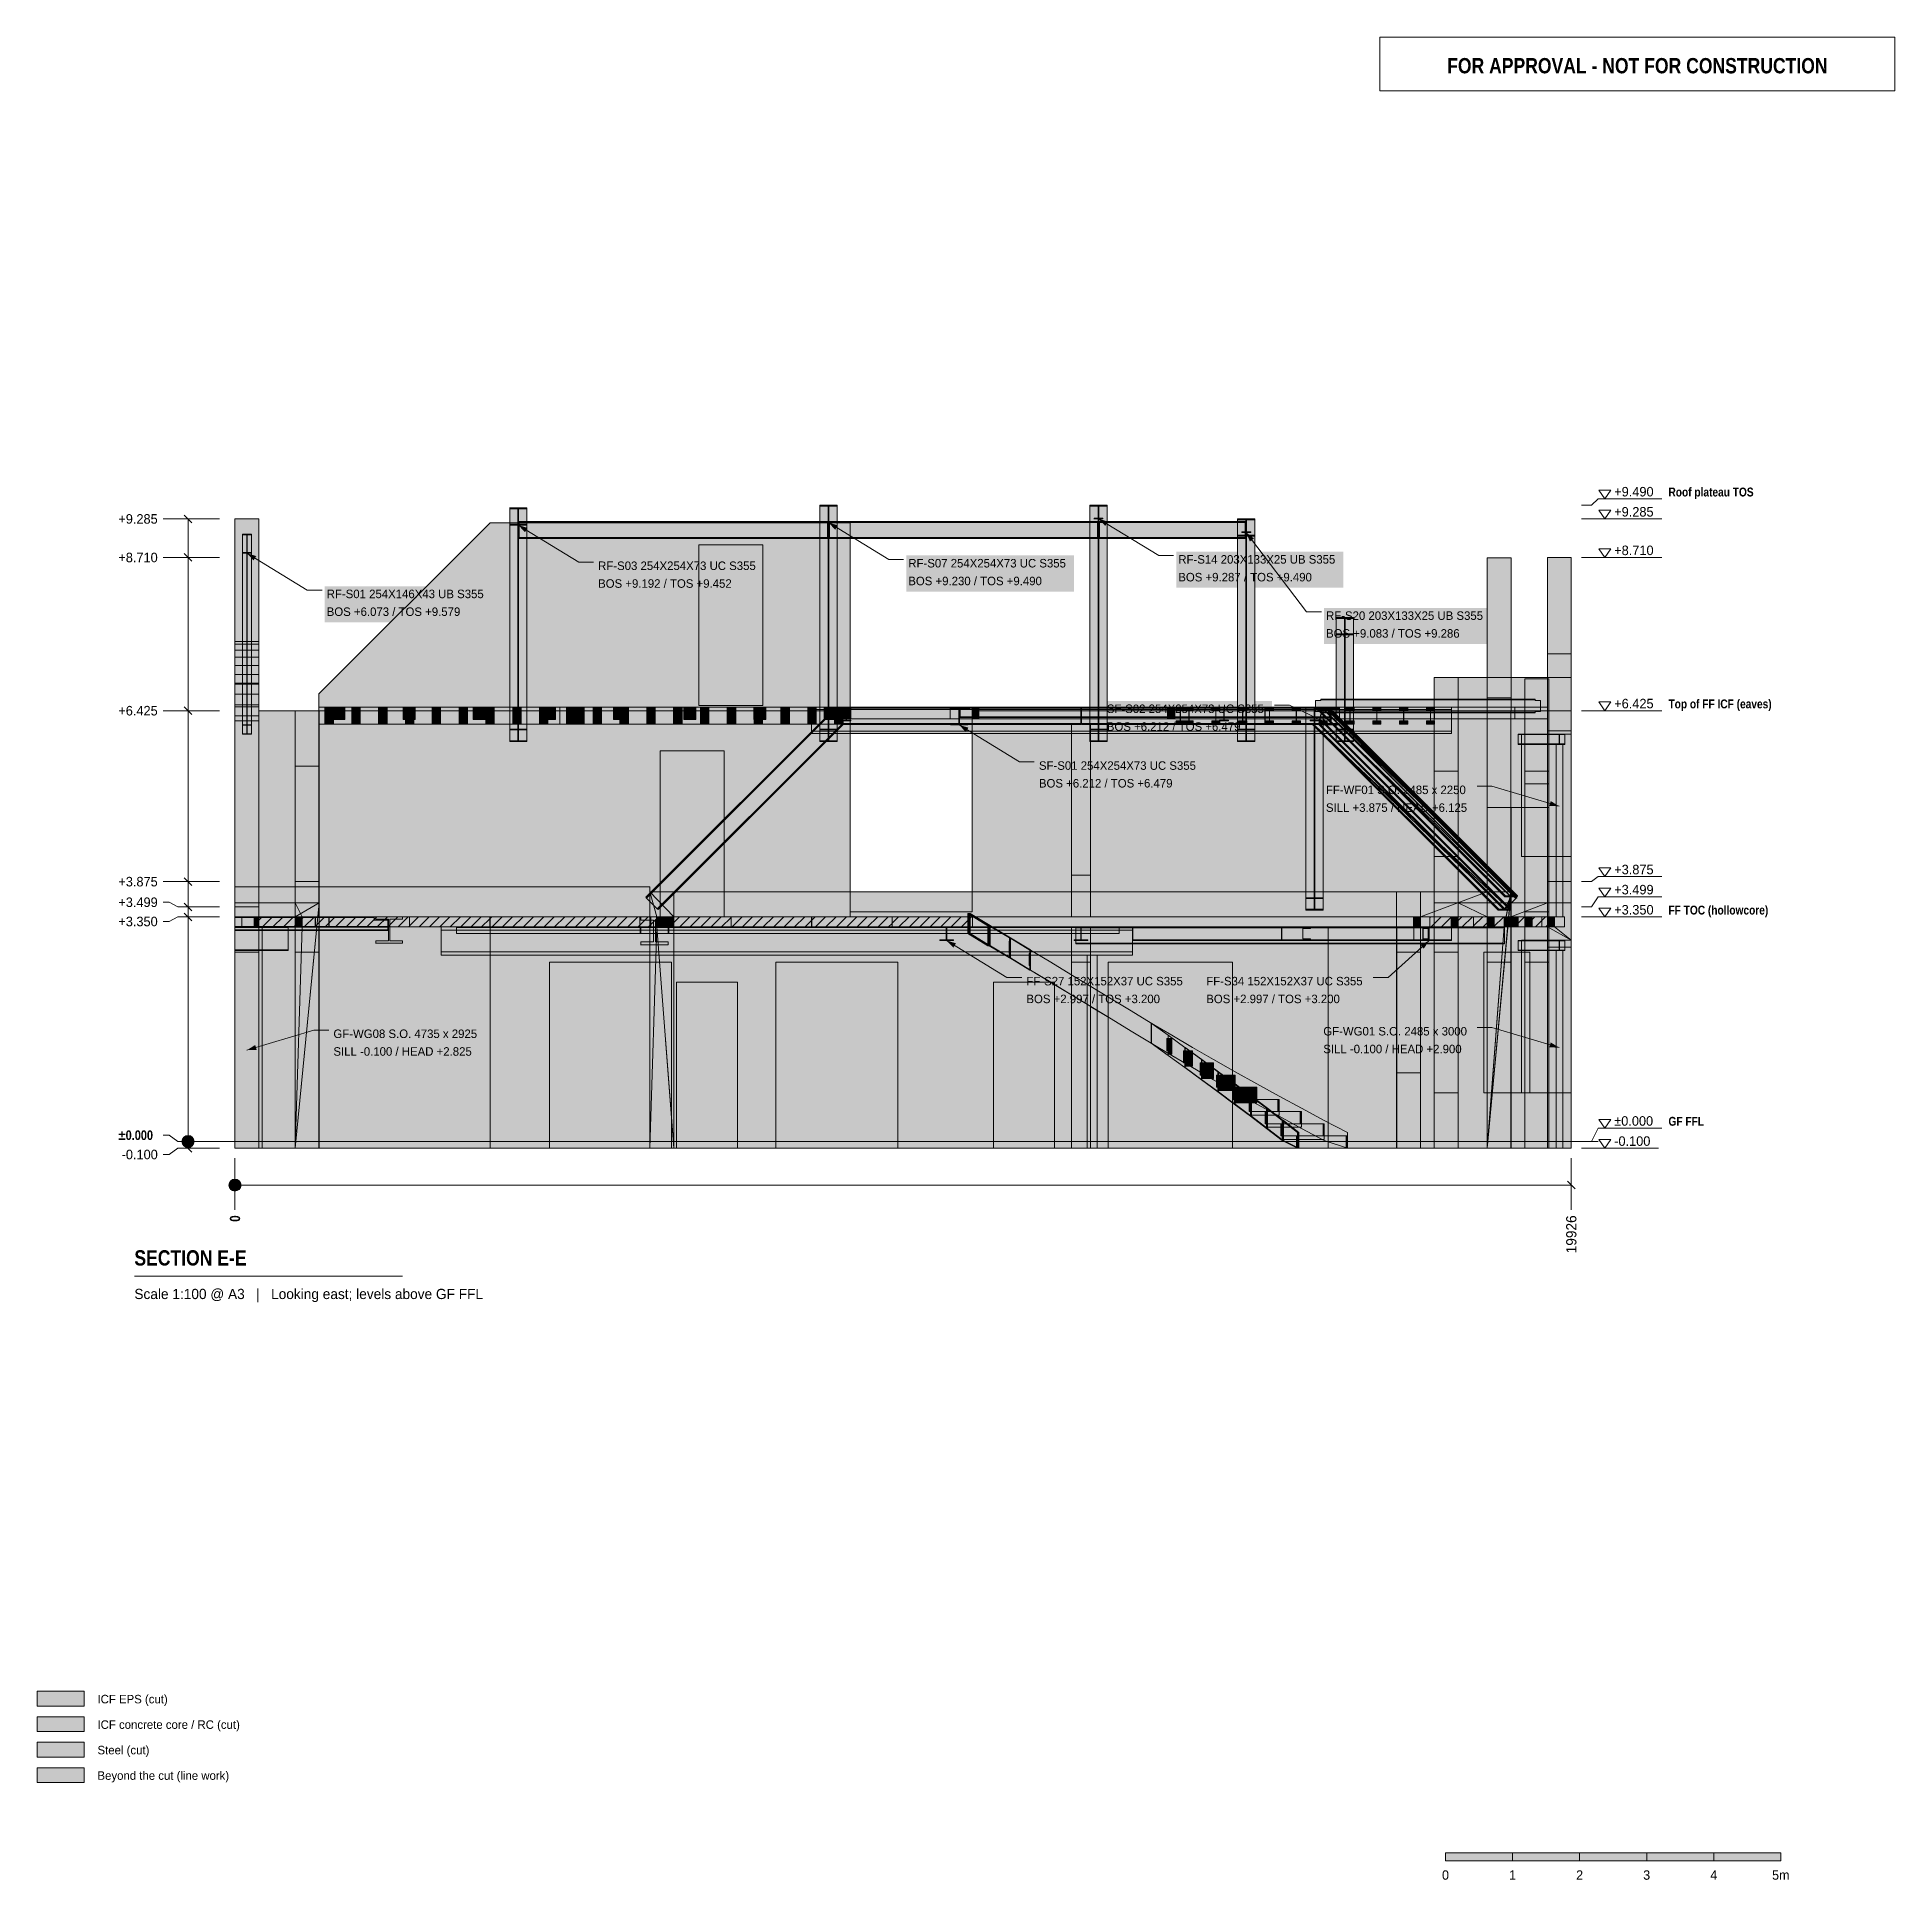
# Model space of a CAD drawing. Header units: millimetres. Extents: x -22841 to 4859, y -11012 to 16470.
import ezdxf
from ezdxf.enums import TextEntityAlignment as Align

# ---------------------------------------------------------------- set-up
doc = ezdxf.new("R2010")
doc.units = ezdxf.units.MM
doc.linetypes.add('DASHED', pattern=[1.524, 1.27, -0.254])
for name, color, linetype in [('FILL-C_BDBDBF', 7, 'Continuous'), ('FILL-EPS', 7, 'Continuous'), ('FILL-INK', 7, 'Continuous'), ('FILL-LIGHT', 7, 'Continuous'), ('FILL-STEEL', 7, 'Continuous'), ('FILL-TIMBER', 7, 'Continuous'), ('FILL-WHITE', 7, 'Continuous'), ('LINE-CORE', 7, 'Continuous'), ('LINE-INK', 7, 'Continuous'), ('LINE-RED', 7, 'Continuous'), ('LINE-STEEL-DASH', 7, 'DASHED'), ('LINE-STEEL_GREY', 7, 'Continuous'), ('TEXT-INK', 7, 'Continuous'), ('TEXT-RED', 7, 'Continuous'), ('TEXT-STEEL', 7, 'Continuous'), ('TEXT-STEEL_GREY', 7, 'Continuous')]:
    doc.layers.add(name, color=color, linetype=linetype)
doc.styles.add('OpenSansCondensed-Bold', font='OpenSansCondensed-Bold.ttf')

msp = doc.modelspace()

# ---------------------------------------------------------------- texts
at = {"layer": 'TEXT-INK'}
for s, height, p in [('+9.490', 142.2, (675, 9620)), ('+9.285', 142.2, (675, 9320)), ('+9.285', 142.2, (-21630, 9214)), ('+8.710', 142.2, (675, 8745)), ('+8.710', 142.2, (-21630, 8639)), ('RF-S03 254X254X73 UC S355', 127, (-14476, 8523)), ('RF-S07 254X254X73 UC S355', 127, (-9851, 8561)), ('RF-S14 203X133X25 UB S355', 127, (-5825, 8618)), ('BOS +9.192 / TOS +9.452', 127, (-14476, 8258)), ('BOS +9.230 / TOS +9.490', 127, (-9851, 8296)), ('BOS +9.287 / TOS +9.490', 127, (-5825, 8353)), ('RF-S01 254X146X43 UB S355', 127, (-18523, 8103)), ('BOS +6.073 / TOS +9.579', 127, (-18523, 7838)), ('RF-S20 203X133X25 UB S355', 127, (-3622, 7779)), ('BOS +9.083 / TOS +9.286', 127, (-3622, 7514)), ('+6.425', 142.2, (-21630, 6354)), ('SF-S02 254X254X73 UC S355', 127, (-6890, 6390)), ('+6.425', 142.2, (675, 6460)), ('BOS +6.212 / TOS +6.479', 127, (-6890, 6125)), ('SF-S01 254X254X73 UC S355', 127, (-7903, 5543)), ('BOS +6.212 / TOS +6.479', 127, (-7903, 5279)), ('FF-WF01 S.O. 2485 x 2250', 127, (-3624, 5181)), ('SILL +3.875 / HEAD +6.125', 127, (-3624, 4916)), ('+3.875', 142.2, (-21630, 3804)), ('+3.875', 142.2, (675, 3985)), ('+3.499', 142.2, (-21630, 3497)), ('+3.499', 142.2, (675, 3685)), ('+3.350', 142.2, (-21630, 3210)), ('+3.350', 142.2, (675, 3385)), ('FF-S27 152X152X37 UC S355', 127, (-8090, 2328)), ('FF-S34 152X152X37 UC S355', 127, (-5408, 2328)), ('BOS +2.997 / TOS +3.200', 127, (-8090, 2063)), ('BOS +2.997 / TOS +3.200', 127, (-5408, 2063)), ('GF-WG08 S.O. 4735 x 2925', 127, (-18423, 1543)), ('GF-WG01 S.O. 2485 x 3000', 127, (-3663, 1581)), ('SILL -0.100 / HEAD +2.825', 127, (-18423, 1279)), ('SILL -0.100 / HEAD +2.900', 127, (-3663, 1316)), ('±0.000', 142.2, (675, 235)), ('-0.100', 142.2, (675, -65)), ('-0.100', 142.2, (-21581, -265)), ('ICF EPS (cut)', 127, (-21941, -8380)), ('ICF concrete core / RC (cut)', 127, (-21941, -8760)), ('Steel (cut)', 127, (-21941, -9140)), ('Beyond the cut (line work)', 127, (-21941, -9520))]:
    msp.add_text(s, height=height, dxfattribs=at).set_placement(p)
at = {"layer": 'TEXT-INK', "style": 'OpenSansCondensed-Bold'}
for s, height, p in [('±0.000', 142.2, (-21630, 23)), ('SECTION E-E', 228.6, (-21391, -1850))]:
    msp.add_text(s, height=height, dxfattribs=at).set_placement(p)
msp.add_text('0', height=152, rotation=90, dxfattribs=at).set_placement((-19815, -1198))
at = {"layer": 'TEXT-INK'}
msp.add_text('19926', height=152.4, rotation=90, dxfattribs=at).set_placement((111, -1668))
for s, height, p in [('0', 140, (-1841, -11010)), ('1', 140, (-841, -11010)), ('2', 140, (159, -11010)), ('3', 140, (1159, -11010)), ('4', 140, (2159, -11010)), ('5m', 139.7, (3159, -11010))]:
    msp.add_text(s, height=height, dxfattribs=at).set_placement(p, align=Align.CENTER)
at = {"layer": 'TEXT-RED', "style": 'OpenSansCondensed-Bold'}
msp.add_text('FOR APPROVAL - NOT FOR CONSTRUCTION', height=228.6, dxfattribs=at).set_placement((1020, 15930), align=Align.CENTER)
at = {"layer": 'TEXT-STEEL', "style": 'OpenSansCondensed-Bold'}
for s, height, p in [('Roof plateau TOS', 132.08, (1484, 9620)), ('Top of FF ICF (eaves)', 132.08, (1484, 6460)), ('FF TOC (hollowcore)', 132.08, (1484, 3385)), ('GF FFL', 132.1, (1484, 235))]:
    msp.add_text(s, height=height, dxfattribs=at).set_placement(p)
at = {"layer": 'TEXT-STEEL_GREY'}
msp.add_text('Scale 1:100 @ A3   |   Looking east; levels above GF FFL', height=152.4, dxfattribs=at).set_placement((-21391, -2350))

# ---------------------------------------------------------------- hatches: boundary and pattern name
at = {"layer": 'FILL-C_BDBDBF', "true_color": 0xbdbdbf}
h = msp.add_hatch(color=256, dxfattribs=at)
h.dxf.hatch_style = 1
h.paths.add_polyline_path([(-22841, -8800), (-22141, -8800), (-22141, -8580), (-22841, -8580)])
at = {"layer": 'FILL-EPS', "true_color": 0xccffff}
h = msp.add_hatch(color=256, dxfattribs=at)
h.dxf.hatch_style = 1
h.paths.add_polyline_path([(-19891, 8309), (-19891, 8366), (-19891, 9285), (-19597, 9285), (-19535, 9285), (-19535, 8366), (-19535, 8309), (-19535, 8201), (-19535, 8019), (-19535, 7710), (-19535, 7456), (-19706, 7456), (-19891, 7456), (-19891, 7710), (-19891, 8019), (-19891, 8201)])
h = msp.add_hatch(color=256, dxfattribs=at)
h.dxf.hatch_style = 1
h.paths.add_polyline_path([(35, 8710), (35, 7274), (35, 6758), (35, 6125), (-218, 6125), (-321, 6125), (-321, 6384), (-321, 7274), (-321, 8710), (-227, 8710)])
h = msp.add_hatch(color=256, dxfattribs=at)
h.dxf.hatch_style = 1
h.paths.add_polyline_path([(-285, 3199), (-125, 3199), (-67, 3199), (-67, 3255), (-67, 3351), (-228, 3351), (-285, 3351), (-321, 3351), (-321, 3427), (-321, 3558), (-321, 3700), (-321, 3875), (-69, 3875), (35, 3875), (35, 3803), (35, 3558), (35, 3262), (35, 2900), (-218, 2900), (-321, 2900), (-321, 2967), (-321, 3199)])
h = msp.add_hatch(color=256, dxfattribs=at)
h.dxf.hatch_style = 1
h.paths.add_polyline_path([(-19891, 3499), (-19671, 3499), (-19535, 3499), (-19535, 3450), (-19535, 3351), (-19684, 3351), (-19714, 3351), (-19789, 3351), (-19789, 3288), (-19789, 3199), (-19684, 3199), (-19535, 3199), (-19535, 3027), (-19535, 2825), (-19752, 2825), (-19891, 2825), (-19891, 3079), (-19891, 3097)])
h = msp.add_hatch(color=256, dxfattribs=at)
h.dxf.hatch_style = 1
h.paths.add_polyline_path([(-22841, -8420), (-22141, -8420), (-22141, -8200), (-22841, -8200)])
at = {"layer": 'FILL-INK', "true_color": 0x1a1a1f}
h = msp.add_hatch(color=256, dxfattribs=at)
h.dxf.hatch_style = 1
h.paths.add_polyline_path([(-15666, 9192), (-15527, 9151), (-15566, 9086)])
h = msp.add_hatch(color=256, dxfattribs=at)
h.dxf.hatch_style = 1
h.paths.add_polyline_path([(-11041, 9230), (-10902, 9189), (-10941, 9124)])
h = msp.add_hatch(color=256, dxfattribs=at)
h.dxf.hatch_style = 1
h.paths.add_polyline_path([(-7015, 9287), (-6876, 9246), (-6915, 9181)])
h = msp.add_hatch(color=256, dxfattribs=at)
h.dxf.hatch_style = 1
h.paths.add_polyline_path([(-4812, 9083), (-4697, 8994), (-4758, 8948)])
h = msp.add_hatch(color=256, dxfattribs=at)
h.dxf.hatch_style = 1
h.paths.add_polyline_path([(-19713, 8772), (-19574, 8731), (-19613, 8666)])
h = msp.add_hatch(color=256, dxfattribs=at)
h.dxf.hatch_style = 1
h.paths.add_polyline_path([(-9093, 6212), (-8954, 6172), (-8993, 6107)])
h = msp.add_hatch(color=256, dxfattribs=at)
h.dxf.hatch_style = 1
h.paths.add_polyline_path([(-3553, 6212), (-3696, 6239), (-3663, 6307)])
h = msp.add_hatch(color=256, dxfattribs=at)
h.dxf.hatch_style = 1
h.paths.add_polyline_path([(-148, 5000), (-293, 5004), (-271, 5077)])
h = msp.add_hatch(color=256, dxfattribs=at)
h.dxf.hatch_style = 1
h.paths.add_polyline_path([(-9280, 2997), (-9141, 2956), (-9180, 2891)])
h = msp.add_hatch(color=256, dxfattribs=at)
h.dxf.hatch_style = 1
h.paths.add_polyline_path([(-2086, 2997), (-2165, 2875), (-2215, 2931)])
h = msp.add_hatch(color=256, dxfattribs=at)
h.dxf.hatch_style = 1
h.paths.add_polyline_path([(-19713, 1362), (-19590, 1439), (-19568, 1366)])
h = msp.add_hatch(color=256, dxfattribs=at)
h.dxf.hatch_style = 1
h.paths.add_polyline_path([(-148, 1400), (-293, 1404), (-271, 1477)])
at = {"layer": 'FILL-INK', "true_color": 0x14141a}
h = msp.add_hatch(color=256, dxfattribs=at)
h.dxf.hatch_style = 1
h.paths.add_polyline_path([(-1841, -10730), (-841, -10730), (-841, -10610), (-1841, -10610)])
h = msp.add_hatch(color=256, dxfattribs=at)
h.dxf.hatch_style = 1
h.paths.add_polyline_path([(159, -10730), (1159, -10730), (1159, -10610), (159, -10610)])
h = msp.add_hatch(color=256, dxfattribs=at)
h.dxf.hatch_style = 1
h.paths.add_polyline_path([(2159, -10730), (3159, -10730), (3159, -10610), (2159, -10610)])
at = {"layer": 'FILL-LIGHT', "true_color": 0xcccccf}
h = msp.add_hatch(color=256, dxfattribs=at)
h.dxf.hatch_style = 1
h.paths.add_polyline_path([(-18958, 3350), (-18490, 3350), (-18490, 3287), (-18490, 3200), (-19139, 3200), (-19607, 3200), (-19607, 3263), (-19607, 3350)])
h = msp.add_hatch(color=256, dxfattribs=at)
h.dxf.hatch_style = 1
h.paths.add_polyline_path([(-17788, 3350), (-17290, 3350), (-17290, 3288), (-17290, 3200), (-17989, 3200), (-18487, 3200), (-18487, 3262), (-18487, 3350)])
h = msp.add_hatch(color=256, dxfattribs=at)
h.dxf.hatch_style = 1
h.paths.add_polyline_path([(-16588, 3350), (-16090, 3350), (-16090, 3288), (-16090, 3200), (-16789, 3200), (-17287, 3200), (-17287, 3262), (-17287, 3350)])
h = msp.add_hatch(color=256, dxfattribs=at)
h.dxf.hatch_style = 1
h.paths.add_polyline_path([(-15388, 3350), (-14890, 3350), (-14191, 3350), (-13693, 3350), (-13693, 3288), (-13693, 3200), (-14392, 3200), (-14890, 3200), (-15589, 3200), (-16087, 3200), (-16087, 3262), (-16087, 3350)])
h = msp.add_hatch(color=256, dxfattribs=at)
h.dxf.hatch_style = 1
h.paths.add_polyline_path([(-12991, 3350), (-12493, 3350), (-12493, 3288), (-12493, 3200), (-13192, 3200), (-13690, 3200), (-13690, 3262), (-13690, 3350)])
h = msp.add_hatch(color=256, dxfattribs=at)
h.dxf.hatch_style = 1
h.paths.add_polyline_path([(-11293, 3350), (-11293, 3288), (-11293, 3200), (-11992, 3200), (-12490, 3200), (-12490, 3262), (-12490, 3350), (-11791, 3350)])
h = msp.add_hatch(color=256, dxfattribs=at)
h.dxf.hatch_style = 1
h.paths.add_polyline_path([(-10093, 3350), (-10093, 3288), (-10093, 3200), (-10792, 3200), (-11290, 3200), (-11290, 3262), (-11290, 3350), (-10591, 3350)])
h = msp.add_hatch(color=256, dxfattribs=at)
h.dxf.hatch_style = 1
h.paths.add_polyline_path([(-9391, 3350), (-8893, 3350), (-8893, 3288), (-8893, 3200), (-9592, 3200), (-10090, 3200), (-10090, 3262), (-10090, 3350)])
h = msp.add_hatch(color=256, dxfattribs=at)
h.dxf.hatch_style = 1
h.paths.add_polyline_path([(-1424, 3350), (-1424, 3293), (-1424, 3200), (-1827, 3200), (-2076, 3200), (-2076, 3257), (-2076, 3350), (-1673, 3350)])
h = msp.add_hatch(color=256, dxfattribs=at)
h.dxf.hatch_style = 1
h.paths.add_polyline_path([(-224, 3350), (-224, 3293), (-224, 3200), (-963, 3200), (-1421, 3200), (-1421, 3257), (-1421, 3350), (-681, 3350)])
at = {"layer": 'FILL-STEEL', "true_color": 0x0d2973}
h = msp.add_hatch(color=256, dxfattribs=at)
h.dxf.hatch_style = 1
h.paths.add_polyline_path([(-15645, 9192), (-15794, 9192), (-15794, 9202), (-15794, 9209), (-15743, 9209), (-15671, 9209), (-15671, 9341), (-15671, 9435), (-15722, 9435), (-15794, 9435), (-15794, 9445), (-15794, 9452), (-15687, 9452), (-15538, 9452), (-15538, 9442), (-15538, 9435), (-15589, 9435), (-15661, 9435), (-15661, 9303), (-15661, 9209), (-15610, 9209), (-15538, 9209), (-15538, 9199), (-15538, 9192)])
h = msp.add_hatch(color=256, dxfattribs=at)
h.dxf.hatch_style = 1
h.paths.add_polyline_path([(-11020, 9230), (-11169, 9230), (-11169, 9240), (-11169, 9247), (-11118, 9247), (-11046, 9247), (-11046, 9379), (-11046, 9473), (-11097, 9473), (-11169, 9473), (-11169, 9483), (-11169, 9490), (-11062, 9490), (-10913, 9490), (-10913, 9480), (-10913, 9473), (-10964, 9473), (-11036, 9473), (-11036, 9341), (-11036, 9247), (-10985, 9247), (-10913, 9247), (-10913, 9237), (-10913, 9230)])
h = msp.add_hatch(color=256, dxfattribs=at)
h.dxf.hatch_style = 1
h.paths.add_polyline_path([(-7006, 9287), (-7082, 9287), (-7082, 9291), (-7082, 9295), (-7054, 9295), (-7018, 9295), (-7018, 9401), (-7018, 9482), (-7046, 9482), (-7082, 9482), (-7082, 9487), (-7082, 9490), (-7024, 9490), (-6948, 9490), (-6948, 9486), (-6948, 9482), (-6976, 9482), (-7012, 9482), (-7012, 9376), (-7012, 9295), (-6984, 9295), (-6948, 9295), (-6948, 9290), (-6948, 9287)])
h = msp.add_hatch(color=256, dxfattribs=at)
h.dxf.hatch_style = 1
h.paths.add_polyline_path([(-4803, 9083), (-4879, 9083), (-4879, 9087), (-4879, 9091), (-4851, 9091), (-4815, 9091), (-4815, 9197), (-4815, 9278), (-4843, 9278), (-4879, 9278), (-4879, 9283), (-4879, 9286), (-4821, 9286), (-4745, 9286), (-4745, 9282), (-4745, 9278), (-4773, 9278), (-4809, 9278), (-4809, 9172), (-4809, 9091), (-4781, 9091), (-4745, 9091), (-4745, 9086), (-4745, 9083)])
h = msp.add_hatch(color=256, dxfattribs=at)
h.dxf.hatch_style = 1
h.paths.add_polyline_path([(-19758, 8772), (-19780, 8772), (-19780, 8774), (-19780, 8783), (-19769, 8783), (-19716, 8783), (-19716, 8824), (-19716, 9048), (-19770, 9048), (-19780, 9048), (-19780, 9050), (-19780, 9059), (-19667, 9059), (-19646, 9059), (-19646, 9050), (-19646, 9048), (-19700, 9048), (-19710, 9048), (-19710, 8824), (-19710, 8783), (-19700, 8783), (-19646, 8783), (-19646, 8774), (-19646, 8772)])
h = msp.add_hatch(color=256, dxfattribs=at)
h.dxf.hatch_style = 1
h.paths.add_polyline_path([(-9069, 6212), (-9222, 6212), (-9222, 6224), (-9222, 6233), (-9172, 6233), (-9099, 6233), (-9099, 6367), (-9099, 6458), (-9149, 6458), (-9222, 6458), (-9222, 6471), (-9222, 6479), (-9117, 6479), (-8964, 6479), (-8964, 6467), (-8964, 6458), (-9014, 6458), (-9087, 6458), (-9087, 6325), (-9087, 6233), (-9037, 6233), (-8964, 6233), (-8964, 6221), (-8964, 6212)])
h = msp.add_hatch(color=256, dxfattribs=at)
h.dxf.hatch_style = 1
h.paths.add_polyline_path([(-3529, 6212), (-3682, 6212), (-3682, 6224), (-3682, 6233), (-3632, 6233), (-3559, 6233), (-3559, 6367), (-3559, 6458), (-3609, 6458), (-3682, 6458), (-3682, 6471), (-3682, 6479), (-3577, 6479), (-3424, 6479), (-3424, 6467), (-3424, 6458), (-3474, 6458), (-3547, 6458), (-3547, 6325), (-3547, 6233), (-3497, 6233), (-3424, 6233), (-3424, 6221), (-3424, 6212)])
h = msp.add_hatch(color=256, dxfattribs=at)
h.dxf.hatch_style = 1
h.paths.add_polyline_path([(-9263, 2997), (-9382, 2997), (-9382, 3003), (-9382, 3008), (-9341, 3008), (-9284, 3008), (-9284, 3113), (-9284, 3189), (-9325, 3189), (-9382, 3189), (-9382, 3195), (-9382, 3200), (-9297, 3200), (-9178, 3200), (-9178, 3194), (-9178, 3189), (-9219, 3189), (-9276, 3189), (-9276, 3084), (-9276, 3008), (-9235, 3008), (-9178, 3008), (-9178, 3001), (-9178, 2997)])
h = msp.add_hatch(color=256, dxfattribs=at)
h.dxf.hatch_style = 1
h.paths.add_polyline_path([(-2068, 2997), (-2188, 2997), (-2188, 3003), (-2188, 3008), (-2147, 3008), (-2090, 3008), (-2090, 3114), (-2090, 3189), (-2130, 3189), (-2188, 3189), (-2188, 3195), (-2188, 3200), (-2104, 3200), (-1984, 3200), (-1984, 3194), (-1984, 3189), (-2025, 3189), (-2082, 3189), (-2082, 3083), (-2082, 3008), (-2042, 3008), (-1984, 3008), (-1984, 3001), (-1984, 2997)])
h = msp.add_hatch(color=256, dxfattribs=at)
h.dxf.hatch_style = 1
h.paths.add_polyline_path([(-22841, -9180), (-22141, -9180), (-22141, -8960), (-22841, -8960)])
at = {"layer": 'FILL-TIMBER', "true_color": 0xedd6a8}
h = msp.add_hatch(color=256, dxfattribs=at)
h.dxf.hatch_style = 1
h.paths.add_polyline_path([(-14750, 6432), (-14760, 6432), (-14810, 6432), (-14810, 6451), (-14810, 6479), (-14738, 6479), (-14688, 6479), (-14688, 6460), (-14688, 6432), (-14748, 6432), (-14748, 6366), (-14748, 6272), (-14738, 6272), (-14688, 6272), (-14688, 6253), (-14688, 6225), (-14760, 6225), (-14810, 6225), (-14810, 6244), (-14810, 6272), (-14750, 6272), (-14750, 6338)])
h = msp.add_hatch(color=256, dxfattribs=at)
h.dxf.hatch_style = 1
h.paths.add_polyline_path([(-14488, 6432), (-14498, 6432), (-14548, 6432), (-14548, 6451), (-14548, 6479), (-14476, 6479), (-14426, 6479), (-14426, 6460), (-14426, 6432), (-14485, 6432), (-14485, 6366), (-14485, 6272), (-14476, 6272), (-14426, 6272), (-14426, 6253), (-14426, 6225), (-14498, 6225), (-14548, 6225), (-14548, 6244), (-14548, 6272), (-14488, 6272), (-14488, 6338)])
h = msp.add_hatch(color=256, dxfattribs=at)
h.dxf.hatch_style = 1
h.paths.add_polyline_path([(-14088, 6432), (-14098, 6432), (-14148, 6432), (-14148, 6451), (-14148, 6479), (-14076, 6479), (-14026, 6479), (-14026, 6460), (-14026, 6432), (-14085, 6432), (-14085, 6366), (-14085, 6272), (-14076, 6272), (-14026, 6272), (-14026, 6253), (-14026, 6225), (-14098, 6225), (-14148, 6225), (-14148, 6244), (-14148, 6272), (-14088, 6272), (-14088, 6338)])
h = msp.add_hatch(color=256, dxfattribs=at)
h.dxf.hatch_style = 1
h.paths.add_polyline_path([(-13688, 6432), (-13698, 6432), (-13748, 6432), (-13748, 6451), (-13748, 6479), (-13676, 6479), (-13626, 6479), (-13626, 6460), (-13626, 6432), (-13685, 6432), (-13685, 6366), (-13685, 6272), (-13676, 6272), (-13626, 6272), (-13626, 6253), (-13626, 6225), (-13698, 6225), (-13748, 6225), (-13748, 6244), (-13748, 6272), (-13688, 6272), (-13688, 6338)])
h = msp.add_hatch(color=256, dxfattribs=at)
h.dxf.hatch_style = 1
h.paths.add_polyline_path([(-13288, 6432), (-13298, 6432), (-13348, 6432), (-13348, 6451), (-13348, 6479), (-13276, 6479), (-13226, 6479), (-13226, 6460), (-13226, 6432), (-13285, 6432), (-13285, 6366), (-13285, 6272), (-13276, 6272), (-13226, 6272), (-13226, 6253), (-13226, 6225), (-13298, 6225), (-13348, 6225), (-13348, 6244), (-13348, 6272), (-13288, 6272), (-13288, 6338)])
h = msp.add_hatch(color=256, dxfattribs=at)
h.dxf.hatch_style = 1
h.paths.add_polyline_path([(-12826, 6272), (-12826, 6253), (-12826, 6225), (-12898, 6225), (-12948, 6225), (-12948, 6244), (-12948, 6272), (-12888, 6272), (-12888, 6338), (-12888, 6432), (-12898, 6432), (-12948, 6432), (-12948, 6451), (-12948, 6479), (-12876, 6479), (-12826, 6479), (-12826, 6460), (-12826, 6432), (-12885, 6432), (-12885, 6366), (-12885, 6272), (-12876, 6272)])
h = msp.add_hatch(color=256, dxfattribs=at)
h.dxf.hatch_style = 1
h.paths.add_polyline_path([(-12488, 6432), (-12498, 6432), (-12548, 6432), (-12548, 6451), (-12548, 6479), (-12476, 6479), (-12426, 6479), (-12426, 6460), (-12426, 6432), (-12486, 6432), (-12486, 6366), (-12486, 6272), (-12476, 6272), (-12426, 6272), (-12426, 6253), (-12426, 6225), (-12498, 6225), (-12548, 6225), (-12548, 6244), (-12548, 6272), (-12488, 6272), (-12488, 6338)])
h = msp.add_hatch(color=256, dxfattribs=at)
h.dxf.hatch_style = 1
h.paths.add_polyline_path([(-12088, 6432), (-12098, 6432), (-12148, 6432), (-12148, 6451), (-12148, 6479), (-12076, 6479), (-12026, 6479), (-12026, 6460), (-12026, 6432), (-12086, 6432), (-12086, 6366), (-12086, 6272), (-12076, 6272), (-12026, 6272), (-12026, 6253), (-12026, 6225), (-12098, 6225), (-12148, 6225), (-12148, 6244), (-12148, 6272), (-12088, 6272), (-12088, 6338)])
h = msp.add_hatch(color=256, dxfattribs=at)
h.dxf.hatch_style = 1
h.paths.add_polyline_path([(-11688, 6432), (-11698, 6432), (-11748, 6432), (-11748, 6451), (-11748, 6479), (-11676, 6479), (-11626, 6479), (-11626, 6460), (-11626, 6432), (-11686, 6432), (-11686, 6366), (-11686, 6272), (-11676, 6272), (-11626, 6272), (-11626, 6253), (-11626, 6225), (-11698, 6225), (-11748, 6225), (-11748, 6244), (-11748, 6272), (-11688, 6272), (-11688, 6338)])
h = msp.add_hatch(color=256, dxfattribs=at)
h.dxf.hatch_style = 1
h.paths.add_polyline_path([(-11288, 6432), (-11298, 6432), (-11348, 6432), (-11348, 6451), (-11348, 6479), (-11276, 6479), (-11226, 6479), (-11226, 6460), (-11226, 6432), (-11286, 6432), (-11286, 6366), (-11286, 6272), (-11276, 6272), (-11226, 6272), (-11226, 6253), (-11226, 6225), (-11298, 6225), (-11348, 6225), (-11348, 6244), (-11348, 6272), (-11288, 6272), (-11288, 6338)])
h = msp.add_hatch(color=256, dxfattribs=at)
h.dxf.hatch_style = 1
h.paths.add_polyline_path([(-10888, 6432), (-10898, 6432), (-10948, 6432), (-10948, 6451), (-10948, 6479), (-10876, 6479), (-10826, 6479), (-10826, 6460), (-10826, 6432), (-10886, 6432), (-10886, 6366), (-10886, 6272), (-10876, 6272), (-10826, 6272), (-10826, 6253), (-10826, 6225), (-10898, 6225), (-10948, 6225), (-10948, 6244), (-10948, 6272), (-10888, 6272), (-10888, 6338)])
h = msp.add_hatch(color=256, dxfattribs=at)
h.dxf.hatch_style = 1
h.paths.add_polyline_path([(-10706, 6407), (-10706, 6304), (-10765, 6304), (-10806, 6304), (-10806, 6376), (-10806, 6479), (-10747, 6479), (-10706, 6479)])
at = {"layer": 'FILL-WHITE', "true_color": 0xffffff}
h = msp.add_hatch(color=256, dxfattribs=at)
h.dxf.hatch_style = 1
h.paths.add_polyline_path([(-15796, 9452), (-15796, 9452), (-15796, 9452), (-15794, 9452), (-15796, 9452)])
h = msp.add_hatch(color=256, dxfattribs=at)
h.dxf.hatch_style = 1
h.paths.add_polyline_path([(-15796, 9452), (-15796, 9452), (-15794, 9452)])
h = msp.add_hatch(color=256, dxfattribs=at)
h.dxf.hatch_style = 1
h.paths.add_polyline_path([(-15796, 9452), (-15796, 9452), (-15796, 9452), (-15794, 9452), (-15796, 9452)])
h = msp.add_hatch(color=256, dxfattribs=at)
h.dxf.hatch_style = 1
h.paths.add_polyline_path([(-15794, 9452), (-15794, 9452), (-15538, 9452), (-15538, 6149), (-15538, 6149), (-15538, 6149), (-15538, 6149), (-15794, 6149), (-15794, 9452), (-15794, 9452)])
h = msp.add_hatch(color=256, dxfattribs=at)
h.dxf.hatch_style = 1
h.paths.add_polyline_path([(-15538, 9452), (-15538, 9435), (-15661, 9435), (-15794, 9435), (-15794, 9452)])
h = msp.add_hatch(color=256, dxfattribs=at)
h.dxf.hatch_style = 1
h.paths.add_polyline_path([(-15794, 9209), (-15671, 9209), (-15671, 9435), (-15794, 9435), (-15794, 9452), (-15538, 9452), (-15538, 9435), (-15661, 9435), (-15661, 9209), (-15538, 9209), (-15538, 9192), (-15794, 9192)])
h = msp.add_hatch(color=256, dxfattribs=at)
h.dxf.hatch_style = 1
h.paths.add_polyline_path([(-15538, 9452), (-15538, 9435), (-15661, 9435), (-15661, 9209), (-15538, 9209), (-15538, 9192), (-15794, 9192), (-15794, 9209), (-15671, 9209), (-15671, 9435), (-15794, 9435), (-15794, 9452)])
h = msp.add_hatch(color=256, dxfattribs=at)
h.dxf.hatch_style = 1
h.paths.add_polyline_path([(-15794, 6137), (-15794, 9435), (-15671, 9435), (-15671, 9435), (-15671, 6137), (-15794, 6137)])
h = msp.add_hatch(color=256, dxfattribs=at)
h.dxf.hatch_style = 1
h.paths.add_polyline_path([(-15671, 9209), (-15671, 9209), (-15671, 9435), (-15671, 9435), (-15671, 9435), (-15671, 9435), (-15661, 9435), (-15661, 9435), (-15661, 9435), (-15661, 9435), (-15661, 9209), (-15661, 9209), (-15661, 9209), (-15661, 9209), (-15671, 9209), (-15671, 9209)])
h = msp.add_hatch(color=256, dxfattribs=at)
h.dxf.hatch_style = 1
h.paths.add_polyline_path([(-15661, 6137), (-15661, 9435), (-15538, 9435), (-15538, 9435), (-15538, 6137), (-15661, 6137)])
h = msp.add_hatch(color=256, dxfattribs=at)
h.dxf.hatch_style = 1
h.paths.add_polyline_path([(-11171, 9490), (-11171, 9490), (-11171, 9490), (-11169, 9490), (-11171, 9490)])
h = msp.add_hatch(color=256, dxfattribs=at)
h.dxf.hatch_style = 1
h.paths.add_polyline_path([(-11171, 9490), (-11171, 9490), (-11169, 9490)])
h = msp.add_hatch(color=256, dxfattribs=at)
h.dxf.hatch_style = 1
h.paths.add_polyline_path([(-11171, 9490), (-11171, 9490), (-11171, 9490), (-11169, 9490), (-11171, 9490)])
h = msp.add_hatch(color=256, dxfattribs=at)
h.dxf.hatch_style = 1
h.paths.add_polyline_path([(-11169, 6149), (-11169, 9490), (-10913, 9490), (-10913, 9490), (-10913, 6149), (-11169, 6149)])
h = msp.add_hatch(color=256, dxfattribs=at)
h.dxf.hatch_style = 1
h.paths.add_polyline_path([(-10913, 9490), (-10913, 9473), (-11036, 9473), (-11169, 9473), (-11169, 9490)])
h = msp.add_hatch(color=256, dxfattribs=at)
h.dxf.hatch_style = 1
h.paths.add_polyline_path([(-11169, 9247), (-11046, 9247), (-11046, 9473), (-11169, 9473), (-11169, 9490), (-10913, 9490), (-10913, 9473), (-11036, 9473), (-11036, 9247), (-10913, 9247), (-10913, 9230), (-11169, 9230)])
h = msp.add_hatch(color=256, dxfattribs=at)
h.dxf.hatch_style = 1
h.paths.add_polyline_path([(-10913, 9490), (-10913, 9473), (-11036, 9473), (-11036, 9247), (-10913, 9247), (-10913, 9230), (-11169, 9230), (-11169, 9247), (-11046, 9247), (-11046, 9473), (-11169, 9473), (-11169, 9490)])
h = msp.add_hatch(color=256, dxfattribs=at)
h.dxf.hatch_style = 1
h.paths.add_polyline_path([(-11169, 6137), (-11169, 9473), (-11046, 9473), (-11046, 9473), (-11046, 6137), (-11169, 6137)])
h = msp.add_hatch(color=256, dxfattribs=at)
h.dxf.hatch_style = 1
h.paths.add_polyline_path([(-11046, 9247), (-11046, 9247), (-11046, 9473), (-11046, 9473), (-11046, 9473), (-11046, 9473), (-11036, 9473), (-11036, 9473), (-11036, 9473), (-11036, 9473), (-11036, 9247), (-11036, 9247), (-11036, 9247), (-11036, 9247), (-11046, 9247), (-11046, 9247)])
h = msp.add_hatch(color=256, dxfattribs=at)
h.dxf.hatch_style = 1
h.paths.add_polyline_path([(-11036, 6137), (-11036, 9473), (-10913, 9473), (-10913, 9473), (-10913, 6137), (-11036, 6137)])
h = msp.add_hatch(color=256, dxfattribs=at)
h.dxf.hatch_style = 1
h.paths.add_polyline_path([(-7145, 9490), (-7145, 9490), (-7145, 9490), (-7143, 9490), (-7145, 9490)])
h = msp.add_hatch(color=256, dxfattribs=at)
h.dxf.hatch_style = 1
h.paths.add_polyline_path([(-7145, 9230), (-7143, 9230), (-7143, 9247), (-7020, 9247), (-7020, 9473), (-7143, 9473), (-7143, 9490), (-7145, 9490), (-7143, 9490), (-7143, 9490), (-6887, 9490), (-6887, 9490), (-6887, 9473), (-7010, 9473), (-7010, 9247), (-6887, 9247), (-6887, 9247), (-6887, 9230), (-7143, 9230), (-7143, 9230), (-7145, 9229), (-7145, 9230)])
h = msp.add_hatch(color=256, dxfattribs=at)
h.dxf.hatch_style = 1
h.paths.add_polyline_path([(-7143, 6149), (-7143, 9490), (-6887, 9490), (-6887, 9490), (-6887, 6149), (-7143, 6149)])
h = msp.add_hatch(color=256, dxfattribs=at)
h.dxf.hatch_style = 1
h.paths.add_polyline_path([(-6887, 9490), (-6887, 9473), (-7010, 9473), (-7143, 9473), (-7143, 9490)])
h = msp.add_hatch(color=256, dxfattribs=at)
h.dxf.hatch_style = 1
h.paths.add_polyline_path([(-7143, 6137), (-7143, 9473), (-7020, 9473), (-7020, 9473), (-7020, 6137), (-7143, 6137)])
h = msp.add_hatch(color=256, dxfattribs=at)
h.dxf.hatch_style = 1
h.paths.add_polyline_path([(-7083, 9490), (-7083, 9490), (-7082, 9490), (-7083, 9490)])
h = msp.add_hatch(color=256, dxfattribs=at)
h.dxf.hatch_style = 1
h.paths.add_polyline_path([(-6948, 9490), (-6948, 9482), (-7012, 9482), (-7012, 9295), (-6948, 9295), (-6948, 9287), (-7082, 9287), (-7082, 9295), (-7018, 9295), (-7018, 9482), (-7082, 9482), (-7082, 9490)])
h = msp.add_hatch(color=256, dxfattribs=at)
h.dxf.hatch_style = 1
h.paths.add_polyline_path([(-7020, 9473), (-7010, 9473), (-7010, 9247), (-7020, 9247)])
h = msp.add_hatch(color=256, dxfattribs=at)
h.dxf.hatch_style = 1
h.paths.add_polyline_path([(-7010, 6137), (-7010, 9473), (-6887, 9473), (-6887, 9473), (-6887, 6137), (-7010, 6137)])
h = msp.add_hatch(color=256, dxfattribs=at)
h.dxf.hatch_style = 1
h.paths.add_polyline_path([(-19891, 9285), (-19535, 9285), (-19535, 9285), (-19535, 9285), (-19535, 9285), (-19535, 6836), (-19891, 6836)])
h = msp.add_hatch(color=256, dxfattribs=at)
h.dxf.hatch_style = 1
h.paths.add_polyline_path([(-18640, 6674), (-16087, 9227), (-10718, 9227), (-10718, 3350), (-12597, 3350), (-12597, 5826), (-13552, 5826), (-13552, 3350), (-18640, 3350)])
h.paths.add_polyline_path([(-12018, 6500), (-12018, 8900), (-12974, 8900), (-12974, 6500)], flags=0)
h = msp.add_hatch(color=256, dxfattribs=at)
h.dxf.hatch_style = 1
h.paths.add_polyline_path([(-18640, 6674), (-16087, 9227), (-10718, 9227), (-10718, 3350), (-12597, 3350), (-12597, 5826), (-13552, 5826), (-13552, 3350), (-18640, 3350)])
h.paths.add_polyline_path([(-12018, 6500), (-12018, 8900), (-12974, 8900), (-12974, 6500)], flags=0)
h = msp.add_hatch(color=256, dxfattribs=at)
h.dxf.hatch_style = 1
h.paths.add_polyline_path([(-15796, 9192), (-15794, 9192), (-15796, 9191), (-15796, 9192), (-15796, 9192)])
h = msp.add_hatch(color=256, dxfattribs=at)
h.dxf.hatch_style = 1
h.paths.add_polyline_path([(-15796, 9192), (-15794, 9192), (-15796, 9191), (-15796, 9192), (-15796, 9192)])
h = msp.add_hatch(color=256, dxfattribs=at)
h.dxf.hatch_style = 1
h.paths.add_polyline_path([(-15796, 9191), (-15796, 9191), (-15794, 9192)])
h = msp.add_hatch(color=256, dxfattribs=at)
h.dxf.hatch_style = 1
h.paths.add_polyline_path([(-15671, 9209), (-15671, 5977), (-15671, 5977), (-15794, 5977), (-15794, 9209), (-15794, 9209)])
h = msp.add_hatch(color=256, dxfattribs=at)
h.dxf.hatch_style = 1
h.paths.add_polyline_path([(-15794, 9209), (-15661, 9209), (-15538, 9209), (-15538, 9192), (-15794, 9192)])
h = msp.add_hatch(color=256, dxfattribs=at)
h.dxf.hatch_style = 1
h.paths.add_polyline_path([(-15794, 5965), (-15794, 5965), (-15794, 9192), (-15538, 9192), (-15538, 9192), (-15538, 9192), (-15538, 9192), (-15538, 5965), (-15794, 5965), (-15794, 5965)])
h = msp.add_hatch(color=256, dxfattribs=at)
h.dxf.hatch_style = 1
h.paths.add_polyline_path([(-15538, 9209), (-15538, 5977), (-15538, 5977), (-15661, 5977), (-15661, 9209), (-15661, 9209)])
h = msp.add_hatch(color=256, dxfattribs=at)
h.dxf.hatch_style = 1
h.paths.add_polyline_path([(-11056, 9247), (-11056, 9233), (-15651, 9233), (-15651, 9247)])
h = msp.add_hatch(color=256, dxfattribs=at)
h.dxf.hatch_style = 1
h.paths.add_polyline_path([(-15651, 9247), (-11056, 9247), (-11056, 9233), (-15651, 9233)])
h = msp.add_hatch(color=256, dxfattribs=at)
h.dxf.hatch_style = 1
h.paths.add_polyline_path([(-11056, 9233), (-11056, 9007), (-15651, 9007), (-15651, 9233)])
h = msp.add_hatch(color=256, dxfattribs=at)
h.dxf.hatch_style = 1
h.paths.add_polyline_path([(-15651, 9233), (-11056, 9233), (-11056, 9007), (-15651, 9007)])
h = msp.add_hatch(color=256, dxfattribs=at)
h.dxf.hatch_style = 1
h.paths.add_polyline_path([(-11171, 9230), (-11169, 9230), (-11171, 9229), (-11171, 9230), (-11171, 9230)])
h = msp.add_hatch(color=256, dxfattribs=at)
h.dxf.hatch_style = 1
h.paths.add_polyline_path([(-11171, 9230), (-11169, 9230), (-11171, 9229), (-11171, 9230), (-11171, 9230)])
h = msp.add_hatch(color=256, dxfattribs=at)
h.dxf.hatch_style = 1
h.paths.add_polyline_path([(-11171, 9229), (-11171, 9229), (-11169, 9230)])
h = msp.add_hatch(color=256, dxfattribs=at)
h.dxf.hatch_style = 1
h.paths.add_polyline_path([(-11169, 5977), (-11169, 5977), (-11169, 9247), (-11046, 9247), (-11046, 9247), (-11046, 9247), (-11046, 9247), (-11046, 5977), (-11169, 5977), (-11169, 5977)])
h = msp.add_hatch(color=256, dxfattribs=at)
h.dxf.hatch_style = 1
h.paths.add_polyline_path([(-11169, 9247), (-11036, 9247), (-10913, 9247), (-10913, 9230), (-11169, 9230)])
h = msp.add_hatch(color=256, dxfattribs=at)
h.dxf.hatch_style = 1
h.paths.add_polyline_path([(-11169, 9230), (-10913, 9230), (-10913, 5965), (-11169, 5965)])
h = msp.add_hatch(color=256, dxfattribs=at)
h.dxf.hatch_style = 1
h.paths.add_polyline_path([(-11036, 5977), (-11036, 5977), (-11036, 9247), (-10913, 9247), (-10913, 9247), (-10913, 9247), (-10913, 9247), (-10913, 5977), (-11036, 5977), (-11036, 5977)])
h = msp.add_hatch(color=256, dxfattribs=at)
h.dxf.hatch_style = 1
h.paths.add_polyline_path([(-11026, 9247), (-7030, 9247), (-7030, 9233), (-11026, 9233), (-11026, 9247)])
h = msp.add_hatch(color=256, dxfattribs=at)
h.dxf.hatch_style = 1
h.paths.add_polyline_path([(-11026, 9247), (-7030, 9247), (-7030, 9247), (-7030, 9233), (-11026, 9233), (-11026, 9233)])
h = msp.add_hatch(color=256, dxfattribs=at)
h.dxf.hatch_style = 1
h.paths.add_polyline_path([(-7030, 9233), (-7030, 9007), (-11026, 9007), (-11026, 9233)])
h = msp.add_hatch(color=256, dxfattribs=at)
h.dxf.hatch_style = 1
h.paths.add_polyline_path([(-11026, 9233), (-7030, 9233), (-7030, 9007), (-11026, 9007)])
h = msp.add_hatch(color=256, dxfattribs=at)
h.dxf.hatch_style = 1
h.paths.add_polyline_path([(-7145, 9230), (-7143, 9230), (-7145, 9229), (-7145, 9230), (-7145, 9230)])
h = msp.add_hatch(color=256, dxfattribs=at)
h.dxf.hatch_style = 1
h.paths.add_polyline_path([(-7143, 9247), (-7020, 9247), (-7020, 5977), (-7143, 5977)])
h = msp.add_hatch(color=256, dxfattribs=at)
h.dxf.hatch_style = 1
h.paths.add_polyline_path([(-7143, 9247), (-7010, 9247), (-6887, 9247), (-6887, 9230), (-7143, 9230)])
h = msp.add_hatch(color=256, dxfattribs=at)
h.dxf.hatch_style = 1
h.paths.add_polyline_path([(-7143, 5965), (-7143, 5965), (-7143, 9230), (-6887, 9230), (-6887, 5965), (-7143, 5965), (-7143, 5965)])
h = msp.add_hatch(color=256, dxfattribs=at)
h.dxf.hatch_style = 1
h.paths.add_polyline_path([(-7083, 9287), (-7083, 9287), (-7082, 9287)])
h = msp.add_hatch(color=256, dxfattribs=at)
h.dxf.hatch_style = 1
h.paths.add_polyline_path([(-7010, 9247), (-6887, 9247), (-6887, 5977), (-7010, 5977)])
h = msp.add_hatch(color=256, dxfattribs=at)
h.dxf.hatch_style = 1
h.paths.add_polyline_path([(-4827, 9247), (-4827, 9233), (-7000, 9233), (-7000, 9247)])
h = msp.add_hatch(color=256, dxfattribs=at)
h.dxf.hatch_style = 1
h.paths.add_polyline_path([(-7000, 9247), (-4827, 9247), (-4827, 9233), (-7000, 9233)])
h = msp.add_hatch(color=256, dxfattribs=at)
h.dxf.hatch_style = 1
h.paths.add_polyline_path([(-4827, 9233), (-4827, 9007), (-7000, 9007), (-7000, 9233)])
h = msp.add_hatch(color=256, dxfattribs=at)
h.dxf.hatch_style = 1
h.paths.add_polyline_path([(-7000, 9233), (-4827, 9233), (-4827, 9007), (-7000, 9007)])
h = msp.add_hatch(color=256, dxfattribs=at)
h.dxf.hatch_style = 1
h.paths.add_polyline_path([(-4942, 9286), (-4942, 9286), (-4942, 9286), (-4940, 9286), (-4942, 9286)])
h = msp.add_hatch(color=256, dxfattribs=at)
h.dxf.hatch_style = 1
h.paths.add_polyline_path([(-4942, 9026), (-4940, 9026), (-4940, 9043), (-4817, 9043), (-4817, 9269), (-4940, 9269), (-4940, 9286), (-4942, 9286), (-4940, 9286), (-4940, 9286), (-4684, 9286), (-4684, 9286), (-4684, 9269), (-4807, 9269), (-4807, 9043), (-4684, 9043), (-4684, 9043), (-4684, 9026), (-4940, 9026), (-4940, 9026), (-4942, 9025), (-4942, 9026)])
h = msp.add_hatch(color=256, dxfattribs=at)
h.dxf.hatch_style = 1
h.paths.add_polyline_path([(-4940, 9286), (-4684, 9286), (-4684, 6149), (-4940, 6149)])
h = msp.add_hatch(color=256, dxfattribs=at)
h.dxf.hatch_style = 1
h.paths.add_polyline_path([(-4684, 9286), (-4684, 9269), (-4807, 9269), (-4940, 9269), (-4940, 9286)])
h = msp.add_hatch(color=256, dxfattribs=at)
h.dxf.hatch_style = 1
h.paths.add_polyline_path([(-4940, 6137), (-4940, 9269), (-4817, 9269), (-4817, 9269), (-4817, 6137), (-4940, 6137)])
h = msp.add_hatch(color=256, dxfattribs=at)
h.dxf.hatch_style = 1
h.paths.add_polyline_path([(-4880, 9286), (-4880, 9286), (-4879, 9286), (-4880, 9286)])
h = msp.add_hatch(color=256, dxfattribs=at)
h.dxf.hatch_style = 1
h.paths.add_polyline_path([(-4745, 9286), (-4745, 9278), (-4809, 9278), (-4809, 9091), (-4745, 9091), (-4745, 9083), (-4879, 9083), (-4879, 9091), (-4815, 9091), (-4815, 9278), (-4879, 9278), (-4879, 9286)])
h = msp.add_hatch(color=256, dxfattribs=at)
h.dxf.hatch_style = 1
h.paths.add_polyline_path([(-4817, 9269), (-4807, 9269), (-4807, 9043), (-4817, 9043)])
h = msp.add_hatch(color=256, dxfattribs=at)
h.dxf.hatch_style = 1
h.paths.add_polyline_path([(-4807, 6137), (-4807, 9269), (-4684, 9269), (-4684, 9269), (-4684, 6137), (-4807, 6137)])
h = msp.add_hatch(color=256, dxfattribs=at)
h.dxf.hatch_style = 1
h.paths.add_polyline_path([(-19780, 9059), (-19667, 9059), (-19646, 9059), (-19646, 6216), (-19646, 6216), (-19780, 6216)])
h = msp.add_hatch(color=256, dxfattribs=at)
h.dxf.hatch_style = 1
h.paths.add_polyline_path([(-19780, 9048), (-19770, 9048), (-19770, 9048), (-19770, 9048), (-19716, 9048), (-19716, 6211), (-19780, 6211)])
h = msp.add_hatch(color=256, dxfattribs=at)
h.dxf.hatch_style = 1
h.paths.add_polyline_path([(-19710, 9048), (-19700, 9048), (-19700, 9048), (-19700, 9048), (-19646, 9048), (-19646, 6211), (-19710, 6211)])
h = msp.add_hatch(color=256, dxfattribs=at)
h.dxf.hatch_style = 1
h.paths.add_polyline_path([(-11056, 9007), (-11056, 8993), (-15651, 8993), (-15651, 9007)])
h = msp.add_hatch(color=256, dxfattribs=at)
h.dxf.hatch_style = 1
h.paths.add_polyline_path([(-15651, 9007), (-11056, 9007), (-11056, 8993), (-15651, 8993)])
h = msp.add_hatch(color=256, dxfattribs=at)
h.dxf.hatch_style = 1
h.paths.add_polyline_path([(-11026, 9007), (-7030, 9007), (-7030, 8993), (-11026, 8993), (-11026, 9007)])
h = msp.add_hatch(color=256, dxfattribs=at)
h.dxf.hatch_style = 1
h.paths.add_polyline_path([(-11026, 9007), (-7030, 9007), (-7030, 9007), (-7030, 8993), (-11026, 8993), (-11026, 8993)])
h = msp.add_hatch(color=256, dxfattribs=at)
h.dxf.hatch_style = 1
h.paths.add_polyline_path([(-4827, 9007), (-4827, 8993), (-7000, 8993), (-7000, 9007)])
h = msp.add_hatch(color=256, dxfattribs=at)
h.dxf.hatch_style = 1
h.paths.add_polyline_path([(-7000, 9007), (-4827, 9007), (-4827, 8993), (-7000, 8993)])
h = msp.add_hatch(color=256, dxfattribs=at)
h.dxf.hatch_style = 1
h.paths.add_polyline_path([(-4942, 9026), (-4940, 9026), (-4942, 9025), (-4942, 9026), (-4942, 9026)])
h = msp.add_hatch(color=256, dxfattribs=at)
h.dxf.hatch_style = 1
h.paths.add_polyline_path([(-4940, 5977), (-4940, 9043), (-4817, 9043), (-4817, 9043), (-4817, 5977), (-4940, 5977)])
h = msp.add_hatch(color=256, dxfattribs=at)
h.dxf.hatch_style = 1
h.paths.add_polyline_path([(-4940, 9043), (-4807, 9043), (-4684, 9043), (-4684, 9026), (-4940, 9026)])
h = msp.add_hatch(color=256, dxfattribs=at)
h.dxf.hatch_style = 1
h.paths.add_polyline_path([(-4940, 9026), (-4940, 9026), (-4684, 9026), (-4684, 5965), (-4684, 5965), (-4684, 5965), (-4684, 5965), (-4940, 5965), (-4940, 9026), (-4940, 9026)])
h = msp.add_hatch(color=256, dxfattribs=at)
h.dxf.hatch_style = 1
h.paths.add_polyline_path([(-4880, 9083), (-4880, 9083), (-4879, 9083)])
h = msp.add_hatch(color=256, dxfattribs=at)
h.dxf.hatch_style = 1
h.paths.add_polyline_path([(-4807, 5977), (-4807, 9043), (-4684, 9043), (-4684, 9043), (-4684, 5977), (-4807, 5977)])
h = msp.add_hatch(color=256, dxfattribs=at)
h.dxf.hatch_style = 1
h.paths.add_polyline_path([(-19716, 8783), (-19716, 6078), (-19780, 6078), (-19780, 8783)])
h = msp.add_hatch(color=256, dxfattribs=at)
h.dxf.hatch_style = 1
h.paths.add_polyline_path([(-19780, 8772), (-19758, 8772), (-19646, 8772), (-19646, 6073), (-19780, 6073)])
h = msp.add_hatch(color=256, dxfattribs=at)
h.dxf.hatch_style = 1
h.paths.add_polyline_path([(-19646, 8783), (-19646, 6078), (-19710, 6078), (-19710, 8783)])
h = msp.add_hatch(color=256, dxfattribs=at)
h.dxf.hatch_style = 1
h.paths.add_polyline_path([(-14506, 8163), (-12005, 8163), (-12005, 8702), (-14506, 8702)])
h = msp.add_hatch(color=256, dxfattribs=at)
h.dxf.hatch_style = 1
h.paths.add_polyline_path([(-9881, 8201), (-7380, 8201), (-7380, 8740), (-9881, 8740)])
h = msp.add_hatch(color=256, dxfattribs=at)
h.dxf.hatch_style = 1
h.paths.add_polyline_path([(-5855, 8258), (-3363, 8258), (-3363, 8797), (-5855, 8797)])
h = msp.add_hatch(color=256, dxfattribs=at)
h.dxf.hatch_style = 1
h.paths.add_polyline_path([(-1219, 8705), (-1219, 8705), (-863, 8705), (-863, 6617), (-863, 6617), (-863, 6617), (-1219, 6617), (-1219, 8705)])
h = msp.add_hatch(color=256, dxfattribs=at)
h.dxf.hatch_style = 1
h.paths.add_polyline_path([(-1219, 8705), (-1219, 8705), (-863, 8705), (-863, 6616), (-1219, 6616), (-1219, 8705)])
h = msp.add_hatch(color=256, dxfattribs=at)
h.dxf.hatch_style = 1
h.paths.add_polyline_path([(-321, 8710), (-227, 8710), (-227, 8710), (-227, 8710), (35, 8710), (35, 7274), (35, 7274), (-321, 7274)])
h = msp.add_hatch(color=256, dxfattribs=at)
h.dxf.hatch_style = 1
h.paths.add_polyline_path([(-18553, 7743), (-16061, 7743), (-16061, 8282), (-18553, 8282)])
h = msp.add_hatch(color=256, dxfattribs=at)
h.dxf.hatch_style = 1
h.paths.add_polyline_path([(-3652, 7419), (-1160, 7419), (-1160, 7958), (-3652, 7958)])
h = msp.add_hatch(color=256, dxfattribs=at)
h.dxf.hatch_style = 1
h.paths.add_polyline_path([(-3472, 7816), (-3472, 7816), (-3470, 7816), (-3470, 7816), (-3470, 7816), (-3214, 7816), (-3214, 7799), (-3214, 7799), (-3337, 7799), (-3337, 7799), (-3337, 7799), (-3470, 7799), (-3470, 7816), (-3472, 7816)])
h = msp.add_hatch(color=256, dxfattribs=at)
h.dxf.hatch_style = 1
h.paths.add_polyline_path([(-3472, 7816), (-3472, 7816), (-3470, 7816)])
h = msp.add_hatch(color=256, dxfattribs=at)
h.dxf.hatch_style = 1
h.paths.add_polyline_path([(-3470, 7816), (-3214, 7816), (-3214, 6149), (-3470, 6149)])
h = msp.add_hatch(color=256, dxfattribs=at)
h.dxf.hatch_style = 1
h.paths.add_polyline_path([(-3470, 7573), (-3347, 7573), (-3347, 7799), (-3470, 7799), (-3470, 7816), (-3214, 7816), (-3214, 7799), (-3337, 7799), (-3337, 7573), (-3214, 7573), (-3214, 7573), (-3214, 7556), (-3470, 7556)])
h = msp.add_hatch(color=256, dxfattribs=at)
h.dxf.hatch_style = 1
h.paths.add_polyline_path([(-3470, 7799), (-3347, 7799), (-3347, 6137), (-3470, 6137)])
h = msp.add_hatch(color=256, dxfattribs=at)
h.dxf.hatch_style = 1
h.paths.add_polyline_path([(-3347, 7573), (-3347, 7799), (-3347, 7799), (-3337, 7799), (-3337, 7799), (-3337, 7573), (-3337, 7573), (-3347, 7573)])
h = msp.add_hatch(color=256, dxfattribs=at)
h.dxf.hatch_style = 1
h.paths.add_polyline_path([(-3337, 7799), (-3214, 7799), (-3214, 6137), (-3337, 6137)])
h = msp.add_hatch(color=256, dxfattribs=at)
h.dxf.hatch_style = 1
h.paths.add_polyline_path([(-3472, 7556), (-3470, 7556), (-3470, 7573), (-3337, 7573), (-3337, 7573), (-3337, 7573), (-3214, 7573), (-3214, 7573), (-3214, 7556), (-3470, 7556), (-3470, 7556), (-3470, 7556), (-3472, 7555), (-3472, 7556)])
h = msp.add_hatch(color=256, dxfattribs=at)
h.dxf.hatch_style = 1
h.paths.add_polyline_path([(-3472, 7556), (-3470, 7556), (-3470, 7556), (-3472, 7555), (-3472, 7556)])
h = msp.add_hatch(color=256, dxfattribs=at)
h.dxf.hatch_style = 1
h.paths.add_polyline_path([(-3347, 7573), (-3347, 5977), (-3347, 5977), (-3470, 5977), (-3470, 7573), (-3470, 7573)])
h = msp.add_hatch(color=256, dxfattribs=at)
h.dxf.hatch_style = 1
h.paths.add_polyline_path([(-3470, 7556), (-3214, 7556), (-3214, 5965), (-3470, 5965)])
h = msp.add_hatch(color=256, dxfattribs=at)
h.dxf.hatch_style = 1
h.paths.add_polyline_path([(-3214, 7573), (-3214, 5977), (-3214, 5977), (-3337, 5977), (-3337, 7573), (-3337, 7573)])
h = msp.add_hatch(color=256, dxfattribs=at)
h.dxf.hatch_style = 1
h.paths.add_polyline_path([(-19891, 7456), (-19706, 7456), (-19706, 7456), (-19535, 7456), (-19535, 7419), (-19891, 7419)])
h = msp.add_hatch(color=256, dxfattribs=at)
h.dxf.hatch_style = 1
h.paths.add_polyline_path([(-19891, 7419), (-19535, 7419), (-19535, 7329), (-19891, 7329)])
h = msp.add_hatch(color=256, dxfattribs=at)
h.dxf.hatch_style = 1
h.paths.add_polyline_path([(-19891, 7329), (-19535, 7329), (-19535, 7223), (-19891, 7223)])
h = msp.add_hatch(color=256, dxfattribs=at)
h.dxf.hatch_style = 1
h.paths.add_polyline_path([(-19891, 7223), (-19891, 7223), (-19535, 7223), (-19535, 7101), (-19535, 7101), (-19535, 7101), (-19891, 7101), (-19891, 7223)])
h = msp.add_hatch(color=256, dxfattribs=at)
h.dxf.hatch_style = 1
h.paths.add_polyline_path([(-321, 7275), (-321, 7274), (35, 7274), (35, 3558), (-321, 3558), (-321, 3558), (-321, 7273), (-321, 7273), (-321, 7273), (-321, 7275)])
h = msp.add_hatch(color=256, dxfattribs=at)
h.dxf.hatch_style = 1
h.paths.add_polyline_path([(-321, 7273), (-321, 7274), (35, 7274), (35, 7274), (35, 6918), (-321, 6918), (-321, 7273)])
h = msp.add_hatch(color=256, dxfattribs=at)
h.dxf.hatch_style = 1
h.paths.add_polyline_path([(-321, 7274), (35, 7274), (35, 7274), (35, 7274), (35, 3558), (-321, 3558)])
h = msp.add_hatch(color=256, dxfattribs=at)
h.dxf.hatch_style = 1
h.paths.add_polyline_path([(-19535, 7101), (-19535, 6967), (-19891, 6967), (-19891, 7101)])
h = msp.add_hatch(color=256, dxfattribs=at)
h.dxf.hatch_style = 1
h.paths.add_polyline_path([(-19891, 6967), (-19891, 6967), (-19535, 6967), (-19535, 6822), (-19535, 6822), (-19535, 6822), (-19535, 6822), (-19535, 6822), (-19891, 6822), (-19891, 6967), (-19891, 6967)])
h = msp.add_hatch(color=256, dxfattribs=at)
h.dxf.hatch_style = 1
h.paths.add_polyline_path([(-19891, 6836), (-19535, 6836), (-19535, 6836), (-19535, 6836), (-19535, 6836), (-19535, 6836), (-19535, 6480), (-19891, 6480), (-19891, 6480)])
h = msp.add_hatch(color=256, dxfattribs=at)
h.dxf.hatch_style = 1
h.paths.add_polyline_path([(-19891, 6836), (-19891, 6836), (-19891, 6836), (-19535, 6836), (-19535, 6836), (-19535, 6836), (-19535, 6836), (-19535, 3558), (-19535, 3558), (-19535, 3558), (-19535, 3556), (-19535, 3556), (-19535, 3558), (-19891, 3558), (-19891, 6836)])
h = msp.add_hatch(color=256, dxfattribs=at)
h.dxf.hatch_style = 1
h.paths.add_polyline_path([(-19891, 6836), (-19535, 6836), (-19535, 6836), (-19535, 6836), (-19535, 6836), (-19535, 3558), (-19891, 3558)])
h = msp.add_hatch(color=256, dxfattribs=at)
h.dxf.hatch_style = 1
h.paths.add_polyline_path([(-19535, 6822), (-19535, 6669), (-19891, 6669), (-19891, 6822)])
h = msp.add_hatch(color=256, dxfattribs=at)
h.dxf.hatch_style = 1
h.paths.add_polyline_path([(-19535, 6669), (-19535, 6511), (-19891, 6511), (-19891, 6669)])
h = msp.add_hatch(color=256, dxfattribs=at)
h.dxf.hatch_style = 1
h.paths.add_polyline_path([(-2009, 6918), (-1653, 6918), (-1653, 3558), (-2009, 3558)])
h = msp.add_hatch(color=256, dxfattribs=at)
h.dxf.hatch_style = 1
h.paths.add_polyline_path([(-1653, 6918), (-1653, 3558), (-2009, 3558), (-2009, 6918)])
h = msp.add_hatch(color=256, dxfattribs=at)
h.dxf.hatch_style = 1
h.paths.add_polyline_path([(-1653, 6918), (-321, 6918), (-321, 3558), (-1653, 3558)])
h = msp.add_hatch(color=256, dxfattribs=at)
h.dxf.hatch_style = 1
h.paths.add_polyline_path([(-321, 6918), (-321, 3558), (-1653, 3558), (-1653, 6918)])
h = msp.add_hatch(color=256, dxfattribs=at)
h.dxf.hatch_style = 1
h.paths.add_polyline_path([(-656, 6898), (-300, 6898), (-300, 5336), (-656, 5336)])
h = msp.add_hatch(color=256, dxfattribs=at)
h.dxf.hatch_style = 1
h.paths.add_polyline_path([(-656, 6898), (-300, 6898), (-300, 5335), (-656, 5335)])
h = msp.add_hatch(color=256, dxfattribs=at)
h.dxf.hatch_style = 1
h.paths.add_polyline_path([(-321, 6918), (35, 6918), (35, 3558), (-321, 3558)])
h = msp.add_hatch(color=256, dxfattribs=at)
h.dxf.hatch_style = 1
h.paths.add_polyline_path([(-321, 6917), (-321, 6918), (-321, 6918)])
h = msp.add_hatch(color=256, dxfattribs=at)
h.dxf.hatch_style = 1
h.paths.add_polyline_path([(-19535, 6511), (-19535, 6350), (-19891, 6350), (-19891, 6511)])
h = msp.add_hatch(color=256, dxfattribs=at)
h.dxf.hatch_style = 1
h.paths.add_polyline_path([(-19891, 6480), (-19535, 6480), (-19535, 3558), (-19891, 3558)])
h = msp.add_hatch(color=256, dxfattribs=at)
h.dxf.hatch_style = 1
h.paths.add_polyline_path([(-19535, 3558), (-19535, 3558), (-19535, 6425), (-18991, 6425), (-18991, 6425), (-18991, 6425), (-18991, 6425), (-18991, 3558), (-19535, 3558), (-19535, 3558)])
h = msp.add_hatch(color=256, dxfattribs=at)
h.dxf.hatch_style = 1
h.paths.add_polyline_path([(-19535, 6425), (-19535, 6425), (-18991, 6425), (-18991, 3558), (-18991, 3558), (-18991, 3558), (-18991, 3558), (-19535, 3558), (-19535, 6425), (-19535, 6425)])
h = msp.add_hatch(color=256, dxfattribs=at)
h.dxf.hatch_style = 1
h.paths.add_polyline_path([(-18991, 3558), (-18991, 6425), (-18635, 6425), (-18635, 6425), (-18635, 3558), (-18991, 3558)])
h = msp.add_hatch(color=256, dxfattribs=at)
h.dxf.hatch_style = 1
h.paths.add_polyline_path([(-18635, 6425), (-18635, 6425), (-18635, 3558), (-18635, 3558), (-18635, 3558), (-18635, 3556), (-18635, 3556), (-18635, 3558), (-18991, 3558), (-18991, 6425), (-18991, 6425)])
h = msp.add_hatch(color=256, dxfattribs=at)
h.dxf.hatch_style = 1
h.paths.add_polyline_path([(-18991, 3558), (-18991, 6425), (-18635, 6425), (-18635, 6425), (-18635, 3558), (-18991, 3558)])
h = msp.add_hatch(color=256, dxfattribs=at)
h.dxf.hatch_style = 1
h.paths.add_polyline_path([(-18991, 3558), (-18991, 6425), (-18635, 6425), (-18635, 6425), (-18635, 3558), (-18991, 3558)])
h = msp.add_hatch(color=256, dxfattribs=at)
h.dxf.hatch_style = 1
h.paths.add_polyline_path([(-18635, 6425), (-18635, 3558), (-18635, 3558), (-18991, 3558), (-18991, 6425), (-18991, 6425)])
h = msp.add_hatch(color=256, dxfattribs=at)
h.dxf.hatch_style = 1
h.paths.add_polyline_path([(-18635, 6425), (-18635, 3558), (-18635, 3558), (-18991, 3558), (-18991, 6425), (-18991, 6425)])
h = msp.add_hatch(color=256, dxfattribs=at)
h.dxf.hatch_style = 1
h.paths.add_polyline_path([(-18640, 6479), (-18550, 6479), (-18150, 6479), (-17750, 6479), (-17350, 6479), (-16950, 6479), (-16550, 6479), (-16150, 6479), (-15750, 6479), (-15350, 6479), (-14950, 6479), (-14550, 6479), (-14150, 6479), (-13750, 6479), (-13350, 6479), (-12950, 6479), (-12550, 6479), (-12150, 6479), (-11750, 6479), (-11350, 6479), (-10950, 6479), (-10718, 6479), (-10718, 6225), (-10824, 6225), (-11224, 6225), (-11624, 6225), (-12024, 6225), (-12424, 6225), (-12824, 6225), (-13224, 6225), (-13624, 6225), (-14024, 6225), (-14424, 6225), (-14824, 6225), (-15224, 6225), (-15624, 6225), (-16024, 6225), (-16424, 6225), (-16824, 6225), (-17224, 6225), (-17624, 6225), (-18024, 6225), (-18424, 6225), (-18640, 6225)])
h = msp.add_hatch(color=256, dxfattribs=at)
h.dxf.hatch_style = 1
h.paths.add_polyline_path([(-18251, 6479), (-17205, 6479), (-16159, 6479), (-15113, 6479), (-14067, 6479), (-13021, 6479), (-11975, 6479), (-10929, 6479), (-10718, 6479), (-10718, 6225), (-18640, 6225), (-18640, 6479)])
h = msp.add_hatch(color=256, dxfattribs=at)
h.dxf.hatch_style = 1
h.paths.add_polyline_path([(-18635, 6425), (-10718, 6425), (-10718, 3424), (-8898, 3424), (-8898, 6425), (-2009, 6425), (-2009, 3200), (-18635, 3200)])
h = msp.add_hatch(color=256, dxfattribs=at)
h.dxf.hatch_style = 1
h.paths.add_polyline_path([(-18635, 6425), (-10718, 6425), (-10718, 3424), (-8898, 3424), (-8898, 6425), (-2009, 6425), (-2009, 3200), (-2009, 3200), (-2009, 3200), (-18635, 3200), (-18635, 3200), (-18635, 3200)])
h = msp.add_hatch(color=256, dxfattribs=at)
h.dxf.hatch_style = 1
h.paths.add_polyline_path([(-18550, 6479), (-18424, 6479), (-18424, 6225), (-18550, 6225)])
h = msp.add_hatch(color=256, dxfattribs=at)
h.dxf.hatch_style = 1
h.paths.add_polyline_path([(-18548, 6225), (-18548, 6272), (-18488, 6272), (-18488, 6432), (-18548, 6432), (-18548, 6432), (-18548, 6432), (-18548, 6479), (-18426, 6479), (-18426, 6479), (-18426, 6479), (-18426, 6432), (-18486, 6432), (-18486, 6272), (-18426, 6272), (-18426, 6272), (-18426, 6272), (-18426, 6225), (-18548, 6225), (-18548, 6225)])
h = msp.add_hatch(color=256, dxfattribs=at)
h.dxf.hatch_style = 1
h.paths.add_polyline_path([(-18548, 6272), (-18548, 6272), (-18488, 6272), (-18488, 6432), (-18548, 6432), (-18548, 6479), (-18548, 6479), (-18548, 6479), (-18426, 6479), (-18426, 6432), (-18426, 6432), (-18426, 6432), (-18486, 6432), (-18486, 6272), (-18426, 6272), (-18426, 6225), (-18426, 6225), (-18426, 6225), (-18548, 6225), (-18548, 6272)])
h = msp.add_hatch(color=256, dxfattribs=at)
h.dxf.hatch_style = 1
h.paths.add_polyline_path([(-18251, 6479), (-18251, 6295), (-18429, 6295), (-18429, 6479)])
h = msp.add_hatch(color=256, dxfattribs=at)
h.dxf.hatch_style = 1
h.paths.add_polyline_path([(-18150, 6479), (-18024, 6479), (-18024, 6225), (-18150, 6225)])
h = msp.add_hatch(color=256, dxfattribs=at)
h.dxf.hatch_style = 1
h.paths.add_polyline_path([(-18148, 6225), (-18148, 6272), (-18088, 6272), (-18088, 6432), (-18148, 6432), (-18148, 6432), (-18148, 6432), (-18148, 6479), (-18026, 6479), (-18026, 6479), (-18026, 6479), (-18026, 6432), (-18086, 6432), (-18086, 6272), (-18026, 6272), (-18026, 6272), (-18026, 6272), (-18026, 6225), (-18148, 6225), (-18148, 6225)])
h = msp.add_hatch(color=256, dxfattribs=at)
h.dxf.hatch_style = 1
h.paths.add_polyline_path([(-18148, 6272), (-18148, 6272), (-18088, 6272), (-18088, 6432), (-18148, 6432), (-18148, 6479), (-18148, 6479), (-18148, 6479), (-18026, 6479), (-18026, 6432), (-18026, 6432), (-18026, 6432), (-18086, 6432), (-18086, 6272), (-18026, 6272), (-18026, 6225), (-18026, 6225), (-18026, 6225), (-18148, 6225), (-18148, 6272)])
h = msp.add_hatch(color=256, dxfattribs=at)
h.dxf.hatch_style = 1
h.paths.add_polyline_path([(-17750, 6479), (-17624, 6479), (-17624, 6225), (-17750, 6225)])
h = msp.add_hatch(color=256, dxfattribs=at)
h.dxf.hatch_style = 1
h.paths.add_polyline_path([(-17748, 6225), (-17748, 6272), (-17688, 6272), (-17688, 6432), (-17748, 6432), (-17748, 6432), (-17748, 6432), (-17748, 6479), (-17626, 6479), (-17626, 6479), (-17626, 6479), (-17626, 6432), (-17686, 6432), (-17686, 6272), (-17626, 6272), (-17626, 6272), (-17626, 6272), (-17626, 6225), (-17748, 6225), (-17748, 6225)])
h = msp.add_hatch(color=256, dxfattribs=at)
h.dxf.hatch_style = 1
h.paths.add_polyline_path([(-17748, 6272), (-17748, 6272), (-17688, 6272), (-17688, 6432), (-17748, 6432), (-17748, 6479), (-17748, 6479), (-17748, 6479), (-17626, 6479), (-17626, 6432), (-17626, 6432), (-17626, 6432), (-17686, 6432), (-17686, 6272), (-17626, 6272), (-17626, 6225), (-17626, 6225), (-17626, 6225), (-17748, 6225), (-17748, 6272)])
h = msp.add_hatch(color=256, dxfattribs=at)
h.dxf.hatch_style = 1
h.paths.add_polyline_path([(-17205, 6479), (-17205, 6295), (-17383, 6295), (-17383, 6479)])
h = msp.add_hatch(color=256, dxfattribs=at)
h.dxf.hatch_style = 1
h.paths.add_polyline_path([(-17350, 6479), (-17224, 6479), (-17224, 6225), (-17350, 6225)])
h = msp.add_hatch(color=256, dxfattribs=at)
h.dxf.hatch_style = 1
h.paths.add_polyline_path([(-17348, 6225), (-17348, 6272), (-17288, 6272), (-17288, 6432), (-17348, 6432), (-17348, 6432), (-17348, 6432), (-17348, 6479), (-17226, 6479), (-17226, 6479), (-17226, 6479), (-17226, 6432), (-17286, 6432), (-17286, 6272), (-17226, 6272), (-17226, 6272), (-17226, 6272), (-17226, 6225), (-17348, 6225), (-17348, 6225)])
h = msp.add_hatch(color=256, dxfattribs=at)
h.dxf.hatch_style = 1
h.paths.add_polyline_path([(-17348, 6272), (-17348, 6272), (-17288, 6272), (-17288, 6432), (-17348, 6432), (-17348, 6479), (-17348, 6479), (-17348, 6479), (-17226, 6479), (-17226, 6432), (-17226, 6432), (-17226, 6432), (-17286, 6432), (-17286, 6272), (-17226, 6272), (-17226, 6225), (-17226, 6225), (-17226, 6225), (-17348, 6225), (-17348, 6272)])
h = msp.add_hatch(color=256, dxfattribs=at)
h.dxf.hatch_style = 1
h.paths.add_polyline_path([(-16950, 6479), (-16824, 6479), (-16824, 6225), (-16950, 6225)])
h = msp.add_hatch(color=256, dxfattribs=at)
h.dxf.hatch_style = 1
h.paths.add_polyline_path([(-16948, 6225), (-16948, 6272), (-16888, 6272), (-16888, 6432), (-16948, 6432), (-16948, 6432), (-16948, 6432), (-16948, 6479), (-16826, 6479), (-16826, 6479), (-16826, 6479), (-16826, 6432), (-16886, 6432), (-16886, 6272), (-16826, 6272), (-16826, 6272), (-16826, 6272), (-16826, 6225), (-16948, 6225), (-16948, 6225)])
h = msp.add_hatch(color=256, dxfattribs=at)
h.dxf.hatch_style = 1
h.paths.add_polyline_path([(-16948, 6272), (-16948, 6272), (-16888, 6272), (-16888, 6432), (-16948, 6432), (-16948, 6479), (-16948, 6479), (-16948, 6479), (-16826, 6479), (-16826, 6432), (-16826, 6432), (-16826, 6432), (-16886, 6432), (-16886, 6272), (-16826, 6272), (-16826, 6225), (-16826, 6225), (-16826, 6225), (-16948, 6225), (-16948, 6272)])
h = msp.add_hatch(color=256, dxfattribs=at)
h.dxf.hatch_style = 1
h.paths.add_polyline_path([(-16550, 6479), (-16424, 6479), (-16424, 6225), (-16550, 6225)])
h = msp.add_hatch(color=256, dxfattribs=at)
h.dxf.hatch_style = 1
h.paths.add_polyline_path([(-16548, 6225), (-16548, 6272), (-16488, 6272), (-16488, 6432), (-16548, 6432), (-16548, 6432), (-16548, 6432), (-16548, 6479), (-16426, 6479), (-16426, 6479), (-16426, 6479), (-16426, 6432), (-16486, 6432), (-16486, 6272), (-16426, 6272), (-16426, 6272), (-16426, 6272), (-16426, 6225), (-16548, 6225), (-16548, 6225)])
h = msp.add_hatch(color=256, dxfattribs=at)
h.dxf.hatch_style = 1
h.paths.add_polyline_path([(-16548, 6272), (-16548, 6272), (-16488, 6272), (-16488, 6432), (-16548, 6432), (-16548, 6479), (-16548, 6479), (-16548, 6479), (-16426, 6479), (-16426, 6432), (-16426, 6432), (-16426, 6432), (-16486, 6432), (-16486, 6272), (-16426, 6272), (-16426, 6225), (-16426, 6225), (-16426, 6225), (-16548, 6225), (-16548, 6272)])
h = msp.add_hatch(color=256, dxfattribs=at)
h.dxf.hatch_style = 1
h.paths.add_polyline_path([(-16337, 6479), (-16337, 6479), (-16159, 6479), (-16159, 6295), (-16159, 6295), (-16337, 6295)])
h = msp.add_hatch(color=256, dxfattribs=at)
h.dxf.hatch_style = 1
h.paths.add_polyline_path([(-16150, 6225), (-16150, 6479), (-16024, 6479), (-16024, 6479), (-16024, 6225), (-16150, 6225)])
h = msp.add_hatch(color=256, dxfattribs=at)
h.dxf.hatch_style = 1
h.paths.add_polyline_path([(-16148, 6272), (-16088, 6272), (-16088, 6432), (-16148, 6432), (-16148, 6479), (-16026, 6479), (-16026, 6432), (-16085, 6432), (-16085, 6272), (-16026, 6272), (-16026, 6225), (-16148, 6225)])
h = msp.add_hatch(color=256, dxfattribs=at)
h.dxf.hatch_style = 1
h.paths.add_polyline_path([(-16088, 6272), (-16088, 6432), (-16148, 6432), (-16148, 6479), (-16026, 6479), (-16026, 6432), (-16085, 6432), (-16085, 6272), (-16026, 6272), (-16026, 6225), (-16148, 6225), (-16148, 6272)])
h = msp.add_hatch(color=256, dxfattribs=at)
h.dxf.hatch_style = 1
h.paths.add_polyline_path([(-15750, 6225), (-15750, 6479), (-15624, 6479), (-15624, 6479), (-15624, 6225), (-15750, 6225)])
h = msp.add_hatch(color=256, dxfattribs=at)
h.dxf.hatch_style = 1
h.paths.add_polyline_path([(-15748, 6272), (-15688, 6272), (-15688, 6432), (-15748, 6432), (-15748, 6479), (-15626, 6479), (-15626, 6432), (-15685, 6432), (-15685, 6272), (-15626, 6272), (-15626, 6225), (-15748, 6225)])
h = msp.add_hatch(color=256, dxfattribs=at)
h.dxf.hatch_style = 1
h.paths.add_polyline_path([(-15688, 6272), (-15688, 6432), (-15748, 6432), (-15748, 6479), (-15626, 6479), (-15626, 6432), (-15685, 6432), (-15685, 6272), (-15626, 6272), (-15626, 6225), (-15748, 6225), (-15748, 6272)])
h = msp.add_hatch(color=256, dxfattribs=at)
h.dxf.hatch_style = 1
h.paths.add_polyline_path([(-15350, 6225), (-15350, 6479), (-15224, 6479), (-15224, 6479), (-15224, 6225), (-15350, 6225)])
h = msp.add_hatch(color=256, dxfattribs=at)
h.dxf.hatch_style = 1
h.paths.add_polyline_path([(-15348, 6272), (-15288, 6272), (-15288, 6432), (-15348, 6432), (-15348, 6479), (-15226, 6479), (-15226, 6432), (-15286, 6432), (-15286, 6272), (-15226, 6272), (-15226, 6225), (-15348, 6225)])
h = msp.add_hatch(color=256, dxfattribs=at)
h.dxf.hatch_style = 1
h.paths.add_polyline_path([(-15288, 6272), (-15288, 6432), (-15348, 6432), (-15348, 6479), (-15226, 6479), (-15226, 6432), (-15286, 6432), (-15286, 6272), (-15226, 6272), (-15226, 6225), (-15348, 6225), (-15348, 6272)])
h = msp.add_hatch(color=256, dxfattribs=at)
h.dxf.hatch_style = 1
h.paths.add_polyline_path([(-15291, 6479), (-15291, 6479), (-15113, 6479), (-15113, 6295), (-15113, 6295), (-15291, 6295)])
h = msp.add_hatch(color=256, dxfattribs=at)
h.dxf.hatch_style = 1
h.paths.add_polyline_path([(-15049, 6479), (-14838, 6479), (-14660, 6479), (-13905, 6479), (-13727, 6479), (-12973, 6479), (-12794, 6479), (-12040, 6479), (-11862, 6479), (-11107, 6479), (-10929, 6479), (-10718, 6479), (-10718, 6225), (-15049, 6225)])
h = msp.add_hatch(color=256, dxfattribs=at)
h.dxf.hatch_style = 1
h.paths.add_polyline_path([(-14686, 6479), (-14424, 6479), (-14024, 6479), (-13624, 6479), (-13224, 6479), (-12824, 6479), (-12424, 6479), (-12024, 6479), (-11624, 6479), (-11224, 6479), (-10824, 6479), (-10718, 6479), (-10718, 6225), (-10950, 6225), (-11350, 6225), (-11750, 6225), (-12150, 6225), (-12550, 6225), (-12950, 6225), (-13350, 6225), (-13750, 6225), (-14150, 6225), (-14550, 6225), (-14812, 6225), (-15049, 6225), (-15049, 6479)])
h = msp.add_hatch(color=256, dxfattribs=at)
h.dxf.hatch_style = 1
h.paths.add_polyline_path([(-14950, 6225), (-14950, 6479), (-14824, 6479), (-14824, 6479), (-14824, 6225), (-14950, 6225)])
h = msp.add_hatch(color=256, dxfattribs=at)
h.dxf.hatch_style = 1
h.paths.add_polyline_path([(-14948, 6272), (-14888, 6272), (-14888, 6432), (-14948, 6432), (-14948, 6479), (-14826, 6479), (-14826, 6432), (-14885, 6432), (-14885, 6272), (-14826, 6272), (-14826, 6225), (-14948, 6225)])
h = msp.add_hatch(color=256, dxfattribs=at)
h.dxf.hatch_style = 1
h.paths.add_polyline_path([(-14888, 6272), (-14888, 6432), (-14948, 6432), (-14948, 6479), (-14826, 6479), (-14826, 6432), (-14885, 6432), (-14885, 6272), (-14826, 6272), (-14826, 6225), (-14948, 6225), (-14948, 6272)])
h = msp.add_hatch(color=256, dxfattribs=at)
h.dxf.hatch_style = 1
h.paths.add_polyline_path([(-14812, 6479), (-14812, 6479), (-14686, 6479), (-14686, 6225), (-14686, 6225), (-14812, 6225)])
h = msp.add_hatch(color=256, dxfattribs=at)
h.dxf.hatch_style = 1
h.paths.add_polyline_path([(-14810, 6272), (-14750, 6272), (-14750, 6432), (-14810, 6432), (-14810, 6479), (-14688, 6479), (-14688, 6432), (-14748, 6432), (-14748, 6272), (-14688, 6272), (-14688, 6225), (-14810, 6225)])
h = msp.add_hatch(color=256, dxfattribs=at)
h.dxf.hatch_style = 1
h.paths.add_polyline_path([(-14550, 6225), (-14550, 6479), (-14424, 6479), (-14424, 6479), (-14424, 6225), (-14550, 6225)])
h = msp.add_hatch(color=256, dxfattribs=at)
h.dxf.hatch_style = 1
h.paths.add_polyline_path([(-14550, 6479), (-14550, 6479), (-14424, 6479), (-14424, 6225), (-14424, 6225), (-14550, 6225)])
h = msp.add_hatch(color=256, dxfattribs=at)
h.dxf.hatch_style = 1
h.paths.add_polyline_path([(-14548, 6272), (-14488, 6272), (-14488, 6432), (-14548, 6432), (-14548, 6479), (-14426, 6479), (-14426, 6432), (-14485, 6432), (-14485, 6272), (-14426, 6272), (-14426, 6225), (-14548, 6225)])
h = msp.add_hatch(color=256, dxfattribs=at)
h.dxf.hatch_style = 1
h.paths.add_polyline_path([(-14488, 6272), (-14488, 6432), (-14548, 6432), (-14548, 6479), (-14426, 6479), (-14426, 6432), (-14485, 6432), (-14485, 6272), (-14426, 6272), (-14426, 6225), (-14548, 6225), (-14548, 6272)])
h = msp.add_hatch(color=256, dxfattribs=at)
h.dxf.hatch_style = 1
h.paths.add_polyline_path([(-14548, 6272), (-14488, 6272), (-14488, 6432), (-14548, 6432), (-14548, 6479), (-14426, 6479), (-14426, 6432), (-14485, 6432), (-14485, 6272), (-14426, 6272), (-14426, 6225), (-14548, 6225)])
h = msp.add_hatch(color=256, dxfattribs=at)
h.dxf.hatch_style = 1
h.paths.add_polyline_path([(-14245, 6479), (-14245, 6479), (-14067, 6479), (-14067, 6295), (-14067, 6295), (-14245, 6295)])
h = msp.add_hatch(color=256, dxfattribs=at)
h.dxf.hatch_style = 1
h.paths.add_polyline_path([(-14150, 6225), (-14150, 6479), (-14024, 6479), (-14024, 6479), (-14024, 6225), (-14150, 6225)])
h = msp.add_hatch(color=256, dxfattribs=at)
h.dxf.hatch_style = 1
h.paths.add_polyline_path([(-14150, 6479), (-14150, 6479), (-14024, 6479), (-14024, 6225), (-14024, 6225), (-14150, 6225)])
h = msp.add_hatch(color=256, dxfattribs=at)
h.dxf.hatch_style = 1
h.paths.add_polyline_path([(-14148, 6272), (-14088, 6272), (-14088, 6432), (-14148, 6432), (-14148, 6479), (-14026, 6479), (-14026, 6432), (-14085, 6432), (-14085, 6272), (-14026, 6272), (-14026, 6225), (-14148, 6225)])
h = msp.add_hatch(color=256, dxfattribs=at)
h.dxf.hatch_style = 1
h.paths.add_polyline_path([(-14088, 6272), (-14088, 6432), (-14148, 6432), (-14148, 6479), (-14026, 6479), (-14026, 6432), (-14085, 6432), (-14085, 6272), (-14026, 6272), (-14026, 6225), (-14148, 6225), (-14148, 6272)])
h = msp.add_hatch(color=256, dxfattribs=at)
h.dxf.hatch_style = 1
h.paths.add_polyline_path([(-14148, 6272), (-14088, 6272), (-14088, 6432), (-14148, 6432), (-14148, 6479), (-14026, 6479), (-14026, 6432), (-14085, 6432), (-14085, 6272), (-14026, 6272), (-14026, 6225), (-14148, 6225)])
h = msp.add_hatch(color=256, dxfattribs=at)
h.dxf.hatch_style = 1
h.paths.add_polyline_path([(-13754, 3630), (-13754, 3630), (-13766, 3642), (-10929, 6479), (-10929, 6479), (-7280, 6479), (-7280, 6462), (-10922, 6462), (-13754, 3630)])
h = msp.add_hatch(color=256, dxfattribs=at)
h.dxf.hatch_style = 1
h.paths.add_polyline_path([(-10929, 6479), (-10929, 6479), (-10929, 6479), (-7280, 6479), (-7280, 6462), (-10922, 6462), (-13754, 3630), (-13754, 3630), (-13754, 3630), (-13766, 3642)])
h = msp.add_hatch(color=256, dxfattribs=at)
h.dxf.hatch_style = 1
h.paths.add_polyline_path([(-13754, 3630), (-13754, 3630), (-13766, 3642), (-10929, 6479), (-10929, 6479), (-7280, 6479), (-7280, 6462), (-10922, 6462), (-13754, 3630)])
h = msp.add_hatch(color=256, dxfattribs=at)
h.dxf.hatch_style = 1
h.paths.add_polyline_path([(-10929, 6479), (-10929, 6479), (-10929, 6479), (-7280, 6479), (-7280, 6462), (-10922, 6462), (-13754, 3630), (-13754, 3630), (-13754, 3630), (-13766, 3642)])
h = msp.add_hatch(color=256, dxfattribs=at)
h.dxf.hatch_style = 1
h.paths.add_polyline_path([(-13754, 3630), (-13754, 3630), (-13766, 3642), (-10929, 6479), (-10929, 6479), (-7280, 6479), (-7280, 6462), (-10922, 6462), (-13754, 3630)])
h = msp.add_hatch(color=256, dxfattribs=at)
h.dxf.hatch_style = 1
h.paths.add_polyline_path([(-10929, 6479), (-10929, 6479), (-10929, 6479), (-7280, 6479), (-7280, 6462), (-10922, 6462), (-13754, 3630), (-13754, 3630), (-13754, 3630), (-13766, 3642)])
h = msp.add_hatch(color=256, dxfattribs=at)
h.dxf.hatch_style = 1
h.paths.add_polyline_path([(-13594, 3470), (-13754, 3630), (-10922, 6462), (-10922, 6462), (-7280, 6462), (-7280, 6236), (-7280, 6236), (-10828, 6236), (-13594, 3470), (-13594, 3470)])
h = msp.add_hatch(color=256, dxfattribs=at)
h.dxf.hatch_style = 1
h.paths.add_polyline_path([(-13594, 3470), (-13754, 3630), (-10922, 6462), (-10922, 6462), (-7280, 6462), (-7280, 6462), (-7280, 6236), (-10828, 6236), (-13594, 3470), (-13594, 3470)])
h = msp.add_hatch(color=256, dxfattribs=at)
h.dxf.hatch_style = 1
h.paths.add_polyline_path([(-13594, 3470), (-13754, 3630), (-10922, 6462), (-10922, 6462), (-7280, 6462), (-7280, 6236), (-7280, 6236), (-10828, 6236), (-13594, 3470), (-13594, 3470)])
h = msp.add_hatch(color=256, dxfattribs=at)
h.dxf.hatch_style = 1
h.paths.add_polyline_path([(-13594, 3470), (-13754, 3630), (-10922, 6462), (-10922, 6462), (-7280, 6462), (-7280, 6462), (-7280, 6236), (-10828, 6236), (-13594, 3470), (-13594, 3470)])
h = msp.add_hatch(color=256, dxfattribs=at)
h.dxf.hatch_style = 1
h.paths.add_polyline_path([(-13594, 3470), (-13754, 3630), (-10922, 6462), (-10922, 6462), (-7280, 6462), (-7280, 6236), (-7280, 6236), (-10828, 6236), (-13594, 3470), (-13594, 3470)])
h = msp.add_hatch(color=256, dxfattribs=at)
h.dxf.hatch_style = 1
h.paths.add_polyline_path([(-13594, 3470), (-13754, 3630), (-10922, 6462), (-10922, 6462), (-7280, 6462), (-7280, 6462), (-7280, 6236), (-10828, 6236), (-13594, 3470), (-13594, 3470)])
h = msp.add_hatch(color=256, dxfattribs=at)
h.dxf.hatch_style = 1
h.paths.add_polyline_path([(-13750, 6225), (-13750, 6479), (-13624, 6479), (-13624, 6479), (-13624, 6225), (-13750, 6225)])
h = msp.add_hatch(color=256, dxfattribs=at)
h.dxf.hatch_style = 1
h.paths.add_polyline_path([(-13624, 6479), (-13624, 6225), (-13624, 6225), (-13750, 6225), (-13750, 6479), (-13750, 6479)])
h = msp.add_hatch(color=256, dxfattribs=at)
h.dxf.hatch_style = 1
h.paths.add_polyline_path([(-13748, 6272), (-13688, 6272), (-13688, 6432), (-13748, 6432), (-13748, 6479), (-13626, 6479), (-13626, 6432), (-13685, 6432), (-13685, 6272), (-13626, 6272), (-13626, 6225), (-13748, 6225)])
h = msp.add_hatch(color=256, dxfattribs=at)
h.dxf.hatch_style = 1
h.paths.add_polyline_path([(-13688, 6272), (-13688, 6432), (-13748, 6432), (-13748, 6479), (-13626, 6479), (-13626, 6432), (-13685, 6432), (-13685, 6272), (-13626, 6272), (-13626, 6225), (-13748, 6225), (-13748, 6272)])
h = msp.add_hatch(color=256, dxfattribs=at)
h.dxf.hatch_style = 1
h.paths.add_polyline_path([(-13748, 6272), (-13688, 6272), (-13688, 6432), (-13748, 6432), (-13748, 6479), (-13626, 6479), (-13626, 6432), (-13685, 6432), (-13685, 6272), (-13626, 6272), (-13626, 6225), (-13748, 6225)])
h = msp.add_hatch(color=256, dxfattribs=at)
h.dxf.hatch_style = 1
h.paths.add_polyline_path([(-13350, 6225), (-13350, 6479), (-13224, 6479), (-13224, 6479), (-13224, 6225), (-13350, 6225)])
h = msp.add_hatch(color=256, dxfattribs=at)
h.dxf.hatch_style = 1
h.paths.add_polyline_path([(-13224, 6479), (-13224, 6225), (-13224, 6225), (-13350, 6225), (-13350, 6479), (-13350, 6479)])
h = msp.add_hatch(color=256, dxfattribs=at)
h.dxf.hatch_style = 1
h.paths.add_polyline_path([(-13348, 6272), (-13288, 6272), (-13288, 6432), (-13348, 6432), (-13348, 6479), (-13226, 6479), (-13226, 6432), (-13285, 6432), (-13285, 6272), (-13226, 6272), (-13226, 6225), (-13348, 6225)])
h = msp.add_hatch(color=256, dxfattribs=at)
h.dxf.hatch_style = 1
h.paths.add_polyline_path([(-13288, 6272), (-13288, 6432), (-13348, 6432), (-13348, 6479), (-13226, 6479), (-13226, 6432), (-13285, 6432), (-13285, 6272), (-13226, 6272), (-13226, 6225), (-13348, 6225), (-13348, 6272)])
h = msp.add_hatch(color=256, dxfattribs=at)
h.dxf.hatch_style = 1
h.paths.add_polyline_path([(-13348, 6272), (-13288, 6272), (-13288, 6432), (-13348, 6432), (-13348, 6479), (-13226, 6479), (-13226, 6432), (-13285, 6432), (-13285, 6272), (-13226, 6272), (-13226, 6225), (-13348, 6225)])
h = msp.add_hatch(color=256, dxfattribs=at)
h.dxf.hatch_style = 1
h.paths.add_polyline_path([(-13199, 6479), (-13199, 6479), (-13021, 6479), (-13021, 6295), (-13021, 6295), (-13199, 6295)])
h = msp.add_hatch(color=256, dxfattribs=at)
h.dxf.hatch_style = 1
h.paths.add_polyline_path([(-12950, 6225), (-12950, 6479), (-12824, 6479), (-12824, 6479), (-12824, 6225), (-12950, 6225)])
h = msp.add_hatch(color=256, dxfattribs=at)
h.dxf.hatch_style = 1
h.paths.add_polyline_path([(-12824, 6479), (-12824, 6225), (-12824, 6225), (-12950, 6225), (-12950, 6479), (-12950, 6479)])
h = msp.add_hatch(color=256, dxfattribs=at)
h.dxf.hatch_style = 1
h.paths.add_polyline_path([(-12948, 6272), (-12888, 6272), (-12888, 6432), (-12948, 6432), (-12948, 6479), (-12826, 6479), (-12826, 6432), (-12885, 6432), (-12885, 6272), (-12826, 6272), (-12826, 6225), (-12948, 6225)])
h = msp.add_hatch(color=256, dxfattribs=at)
h.dxf.hatch_style = 1
h.paths.add_polyline_path([(-12888, 6272), (-12888, 6432), (-12948, 6432), (-12948, 6479), (-12826, 6479), (-12826, 6432), (-12885, 6432), (-12885, 6272), (-12826, 6272), (-12826, 6225), (-12948, 6225), (-12948, 6272)])
h = msp.add_hatch(color=256, dxfattribs=at)
h.dxf.hatch_style = 1
h.paths.add_polyline_path([(-12948, 6272), (-12888, 6272), (-12888, 6432), (-12948, 6432), (-12948, 6479), (-12826, 6479), (-12826, 6432), (-12885, 6432), (-12885, 6272), (-12826, 6272), (-12826, 6225), (-12948, 6225)])
h = msp.add_hatch(color=256, dxfattribs=at)
h.dxf.hatch_style = 1
h.paths.add_polyline_path([(-12550, 6225), (-12550, 6479), (-12424, 6479), (-12424, 6479), (-12424, 6225), (-12550, 6225)])
h = msp.add_hatch(color=256, dxfattribs=at)
h.dxf.hatch_style = 1
h.paths.add_polyline_path([(-12550, 6479), (-12550, 6479), (-12424, 6479), (-12424, 6225), (-12424, 6225), (-12550, 6225)])
h = msp.add_hatch(color=256, dxfattribs=at)
h.dxf.hatch_style = 1
h.paths.add_polyline_path([(-12548, 6272), (-12488, 6272), (-12488, 6432), (-12548, 6432), (-12548, 6479), (-12426, 6479), (-12426, 6432), (-12486, 6432), (-12486, 6272), (-12426, 6272), (-12426, 6225), (-12548, 6225)])
h = msp.add_hatch(color=256, dxfattribs=at)
h.dxf.hatch_style = 1
h.paths.add_polyline_path([(-12488, 6272), (-12488, 6432), (-12548, 6432), (-12548, 6479), (-12426, 6479), (-12426, 6432), (-12486, 6432), (-12486, 6272), (-12426, 6272), (-12426, 6225), (-12548, 6225), (-12548, 6272)])
h = msp.add_hatch(color=256, dxfattribs=at)
h.dxf.hatch_style = 1
h.paths.add_polyline_path([(-12548, 6272), (-12488, 6272), (-12488, 6432), (-12548, 6432), (-12548, 6479), (-12426, 6479), (-12426, 6432), (-12486, 6432), (-12486, 6272), (-12426, 6272), (-12426, 6225), (-12548, 6225)])
h = msp.add_hatch(color=256, dxfattribs=at)
h.dxf.hatch_style = 1
h.paths.add_polyline_path([(-12153, 6479), (-12153, 6479), (-11975, 6479), (-11975, 6295), (-11975, 6295), (-12153, 6295)])
h = msp.add_hatch(color=256, dxfattribs=at)
h.dxf.hatch_style = 1
h.paths.add_polyline_path([(-12150, 6225), (-12150, 6479), (-12024, 6479), (-12024, 6479), (-12024, 6225), (-12150, 6225)])
h = msp.add_hatch(color=256, dxfattribs=at)
h.dxf.hatch_style = 1
h.paths.add_polyline_path([(-12150, 6479), (-12150, 6479), (-12024, 6479), (-12024, 6225), (-12024, 6225), (-12150, 6225)])
h = msp.add_hatch(color=256, dxfattribs=at)
h.dxf.hatch_style = 1
h.paths.add_polyline_path([(-12148, 6272), (-12088, 6272), (-12088, 6432), (-12148, 6432), (-12148, 6479), (-12026, 6479), (-12026, 6432), (-12086, 6432), (-12086, 6272), (-12026, 6272), (-12026, 6225), (-12148, 6225)])
h = msp.add_hatch(color=256, dxfattribs=at)
h.dxf.hatch_style = 1
h.paths.add_polyline_path([(-12088, 6272), (-12088, 6432), (-12148, 6432), (-12148, 6479), (-12026, 6479), (-12026, 6432), (-12086, 6432), (-12086, 6272), (-12026, 6272), (-12026, 6225), (-12148, 6225), (-12148, 6272)])
h = msp.add_hatch(color=256, dxfattribs=at)
h.dxf.hatch_style = 1
h.paths.add_polyline_path([(-12148, 6272), (-12088, 6272), (-12088, 6432), (-12148, 6432), (-12148, 6479), (-12026, 6479), (-12026, 6432), (-12086, 6432), (-12086, 6272), (-12026, 6272), (-12026, 6225), (-12148, 6225)])
h = msp.add_hatch(color=256, dxfattribs=at)
h.dxf.hatch_style = 1
h.paths.add_polyline_path([(-11750, 6225), (-11750, 6479), (-11624, 6479), (-11624, 6479), (-11624, 6225), (-11750, 6225)])
h = msp.add_hatch(color=256, dxfattribs=at)
h.dxf.hatch_style = 1
h.paths.add_polyline_path([(-11750, 6479), (-11750, 6479), (-11624, 6479), (-11624, 6225), (-11624, 6225), (-11750, 6225)])
h = msp.add_hatch(color=256, dxfattribs=at)
h.dxf.hatch_style = 1
h.paths.add_polyline_path([(-11748, 6272), (-11688, 6272), (-11688, 6432), (-11748, 6432), (-11748, 6479), (-11626, 6479), (-11626, 6432), (-11686, 6432), (-11686, 6272), (-11626, 6272), (-11626, 6225), (-11748, 6225)])
h = msp.add_hatch(color=256, dxfattribs=at)
h.dxf.hatch_style = 1
h.paths.add_polyline_path([(-11688, 6272), (-11688, 6432), (-11748, 6432), (-11748, 6479), (-11626, 6479), (-11626, 6432), (-11686, 6432), (-11686, 6272), (-11626, 6272), (-11626, 6225), (-11748, 6225), (-11748, 6272)])
h = msp.add_hatch(color=256, dxfattribs=at)
h.dxf.hatch_style = 1
h.paths.add_polyline_path([(-11748, 6272), (-11688, 6272), (-11688, 6432), (-11748, 6432), (-11748, 6479), (-11626, 6479), (-11626, 6432), (-11686, 6432), (-11686, 6272), (-11626, 6272), (-11626, 6225), (-11748, 6225)])
h = msp.add_hatch(color=256, dxfattribs=at)
h.dxf.hatch_style = 1
h.paths.add_polyline_path([(-11350, 6225), (-11350, 6479), (-11224, 6479), (-11224, 6479), (-11224, 6225), (-11350, 6225)])
h = msp.add_hatch(color=256, dxfattribs=at)
h.dxf.hatch_style = 1
h.paths.add_polyline_path([(-11224, 6479), (-11224, 6225), (-11224, 6225), (-11350, 6225), (-11350, 6479), (-11350, 6479)])
h = msp.add_hatch(color=256, dxfattribs=at)
h.dxf.hatch_style = 1
h.paths.add_polyline_path([(-11348, 6272), (-11288, 6272), (-11288, 6432), (-11348, 6432), (-11348, 6479), (-11226, 6479), (-11226, 6432), (-11286, 6432), (-11286, 6272), (-11226, 6272), (-11226, 6225), (-11348, 6225)])
h = msp.add_hatch(color=256, dxfattribs=at)
h.dxf.hatch_style = 1
h.paths.add_polyline_path([(-11288, 6272), (-11288, 6432), (-11348, 6432), (-11348, 6479), (-11226, 6479), (-11226, 6432), (-11286, 6432), (-11286, 6272), (-11226, 6272), (-11226, 6225), (-11348, 6225), (-11348, 6272)])
h = msp.add_hatch(color=256, dxfattribs=at)
h.dxf.hatch_style = 1
h.paths.add_polyline_path([(-11348, 6272), (-11288, 6272), (-11288, 6432), (-11348, 6432), (-11348, 6479), (-11226, 6479), (-11226, 6432), (-11286, 6432), (-11286, 6272), (-11226, 6272), (-11226, 6225), (-11348, 6225)])
h = msp.add_hatch(color=256, dxfattribs=at)
h.dxf.hatch_style = 1
h.paths.add_polyline_path([(-1750, 6479), (-1750, 6442), (-11295, 6442), (-11295, 6479)])
h = msp.add_hatch(color=256, dxfattribs=at)
h.dxf.hatch_style = 1
h.paths.add_polyline_path([(-11295, 6479), (-1750, 6479), (-1750, 6442), (-11295, 6442)])
h = msp.add_hatch(color=256, dxfattribs=at)
h.dxf.hatch_style = 1
h.paths.add_polyline_path([(-1750, 6442), (-1750, 6122), (-11295, 6122), (-11295, 6442)])
h = msp.add_hatch(color=256, dxfattribs=at)
h.dxf.hatch_style = 1
h.paths.add_polyline_path([(-11295, 6442), (-1750, 6442), (-1750, 6122), (-11295, 6122)])
h = msp.add_hatch(color=256, dxfattribs=at)
h.dxf.hatch_style = 1
h.paths.add_polyline_path([(-11107, 6479), (-11107, 6479), (-10929, 6479), (-10929, 6295), (-10929, 6295), (-11107, 6295)])
h = msp.add_hatch(color=256, dxfattribs=at)
h.dxf.hatch_style = 1
h.paths.add_polyline_path([(-10950, 6225), (-10950, 6479), (-10824, 6479), (-10824, 6479), (-10824, 6225), (-10950, 6225)])
h = msp.add_hatch(color=256, dxfattribs=at)
h.dxf.hatch_style = 1
h.paths.add_polyline_path([(-10824, 6479), (-10824, 6225), (-10824, 6225), (-10950, 6225), (-10950, 6479), (-10950, 6479)])
h = msp.add_hatch(color=256, dxfattribs=at)
h.dxf.hatch_style = 1
h.paths.add_polyline_path([(-10948, 6272), (-10888, 6272), (-10888, 6432), (-10948, 6432), (-10948, 6479), (-10826, 6479), (-10826, 6432), (-10886, 6432), (-10886, 6272), (-10826, 6272), (-10826, 6225), (-10948, 6225)])
h = msp.add_hatch(color=256, dxfattribs=at)
h.dxf.hatch_style = 1
h.paths.add_polyline_path([(-10888, 6272), (-10888, 6432), (-10948, 6432), (-10948, 6479), (-10826, 6479), (-10826, 6432), (-10886, 6432), (-10886, 6272), (-10826, 6272), (-10826, 6225), (-10948, 6225), (-10948, 6272)])
h = msp.add_hatch(color=256, dxfattribs=at)
h.dxf.hatch_style = 1
h.paths.add_polyline_path([(-10948, 6272), (-10888, 6272), (-10888, 6432), (-10948, 6432), (-10948, 6479), (-10826, 6479), (-10826, 6432), (-10886, 6432), (-10886, 6272), (-10826, 6272), (-10826, 6225), (-10948, 6225)])
h = msp.add_hatch(color=256, dxfattribs=at)
h.dxf.hatch_style = 1
h.paths.add_polyline_path([(-10929, 6479), (-10929, 6479), (-10929, 6479)])
h = msp.add_hatch(color=256, dxfattribs=at)
h.dxf.hatch_style = 1
h.paths.add_polyline_path([(-10929, 6479), (-10929, 6479), (-10929, 6479)])
h = msp.add_hatch(color=256, dxfattribs=at)
h.dxf.hatch_style = 1
h.paths.add_polyline_path([(-10929, 6479), (-10929, 6479), (-10929, 6479)])
h = msp.add_hatch(color=256, dxfattribs=at)
h.dxf.hatch_style = 1
h.paths.add_polyline_path([(-10844, 6479), (-10844, 6479), (-10843, 6479), (-10844, 6479)])
h = msp.add_hatch(color=256, dxfattribs=at)
h.dxf.hatch_style = 1
h.paths.add_polyline_path([(-10844, 6479), (-10844, 6479), (-10843, 6479), (-10844, 6479)])
h = msp.add_hatch(color=256, dxfattribs=at)
h.dxf.hatch_style = 1
h.paths.add_polyline_path([(-10844, 6479), (-10844, 6479), (-10843, 6479), (-10844, 6479)])
h = msp.add_hatch(color=256, dxfattribs=at)
h.dxf.hatch_style = 1
h.paths.add_polyline_path([(-10709, 6479), (-10709, 6471), (-10709, 6471), (-10773, 6471), (-10773, 6450), (-10773, 6450), (-10773, 6284), (-10709, 6284), (-10709, 6284), (-10709, 6276), (-10843, 6276), (-10843, 6284), (-10779, 6284), (-10779, 6471), (-10843, 6471), (-10843, 6479)])
h = msp.add_hatch(color=256, dxfattribs=at)
h.dxf.hatch_style = 1
h.paths.add_polyline_path([(-10843, 6284), (-10779, 6284), (-10779, 6450), (-10779, 6471), (-10843, 6471), (-10843, 6479), (-10709, 6479), (-10709, 6471), (-10773, 6471), (-10773, 6284), (-10709, 6284), (-10709, 6276), (-10843, 6276)])
h = msp.add_hatch(color=256, dxfattribs=at)
h.dxf.hatch_style = 1
h.paths.add_polyline_path([(-10709, 6479), (-10709, 6471), (-10709, 6471), (-10773, 6471), (-10773, 6450), (-10773, 6450), (-10773, 6284), (-10709, 6284), (-10709, 6284), (-10709, 6276), (-10843, 6276), (-10843, 6284), (-10779, 6284), (-10779, 6471), (-10843, 6471), (-10843, 6479)])
h = msp.add_hatch(color=256, dxfattribs=at)
h.dxf.hatch_style = 1
h.paths.add_polyline_path([(-10843, 6284), (-10779, 6284), (-10779, 6450), (-10779, 6471), (-10843, 6471), (-10843, 6479), (-10709, 6479), (-10709, 6471), (-10773, 6471), (-10773, 6284), (-10709, 6284), (-10709, 6276), (-10843, 6276)])
h = msp.add_hatch(color=256, dxfattribs=at)
h.dxf.hatch_style = 1
h.paths.add_polyline_path([(-10709, 6479), (-10709, 6471), (-10709, 6471), (-10773, 6471), (-10773, 6450), (-10773, 6450), (-10773, 6284), (-10709, 6284), (-10709, 6284), (-10709, 6276), (-10843, 6276), (-10843, 6284), (-10779, 6284), (-10779, 6471), (-10843, 6471), (-10843, 6479)])
h = msp.add_hatch(color=256, dxfattribs=at)
h.dxf.hatch_style = 1
h.paths.add_polyline_path([(-10843, 6284), (-10779, 6284), (-10779, 6471), (-10843, 6471), (-10843, 6479), (-10709, 6479), (-10709, 6471), (-10773, 6471), (-10773, 6284), (-10709, 6284), (-10709, 6276), (-10843, 6276)])
h = msp.add_hatch(color=256, dxfattribs=at)
h.dxf.hatch_style = 1
h.paths.add_polyline_path([(-10843, 6284), (-10779, 6284), (-10779, 6450), (-10773, 6450), (-10773, 6284), (-10709, 6284), (-10709, 6276), (-10843, 6276)])
h = msp.add_hatch(color=256, dxfattribs=at)
h.dxf.hatch_style = 1
h.paths.add_polyline_path([(-10843, 6284), (-10779, 6284), (-10779, 6450), (-10773, 6450), (-10773, 6450), (-10773, 6284), (-10709, 6284), (-10709, 6284), (-10709, 6276), (-10843, 6276), (-10843, 6276)])
h = msp.add_hatch(color=256, dxfattribs=at)
h.dxf.hatch_style = 1
h.paths.add_polyline_path([(-10843, 6284), (-10779, 6284), (-10779, 6450), (-10773, 6450), (-10773, 6284), (-10709, 6284), (-10709, 6276), (-10843, 6276)])
h = msp.add_hatch(color=256, dxfattribs=at)
h.dxf.hatch_style = 1
h.paths.add_polyline_path([(-10843, 6284), (-10779, 6284), (-10779, 6450), (-10773, 6450), (-10773, 6450), (-10773, 6284), (-10709, 6284), (-10709, 6284), (-10709, 6276), (-10843, 6276), (-10843, 6276)])
h = msp.add_hatch(color=256, dxfattribs=at)
h.dxf.hatch_style = 1
h.paths.add_polyline_path([(-10843, 6284), (-10779, 6284), (-10779, 6450), (-10773, 6450), (-10773, 6284), (-10709, 6284), (-10709, 6276), (-10843, 6276)])
h = msp.add_hatch(color=256, dxfattribs=at)
h.dxf.hatch_style = 1
h.paths.add_polyline_path([(-10806, 6304), (-10806, 6479), (-10706, 6479), (-10706, 6479), (-10706, 6479), (-10706, 6304), (-10806, 6304), (-10806, 6304)])
h = msp.add_hatch(color=256, dxfattribs=at)
h.dxf.hatch_style = 1
h.paths.add_polyline_path([(-10806, 6479), (-10806, 6479), (-10755, 6479), (-8898, 6479), (-8898, 6479), (-8898, 6479), (-8798, 6479), (-8798, 6304), (-8798, 6304), (-8798, 6304), (-8849, 6304), (-10706, 6304), (-10706, 6304), (-10706, 6304), (-10806, 6304), (-10806, 6479)])
h = msp.add_hatch(color=256, dxfattribs=at)
h.dxf.hatch_style = 1
h.paths.add_polyline_path([(-10806, 6304), (-10806, 6479), (-10706, 6479), (-10706, 6479), (-10706, 6479), (-9227, 6479), (-9227, 6479), (-9227, 6304), (-10755, 6304), (-10755, 6304), (-10806, 6304), (-10806, 6304)])
h = msp.add_hatch(color=256, dxfattribs=at)
h.dxf.hatch_style = 1
h.paths.add_polyline_path([(-10755, 6479), (-8849, 6479), (-8849, 6304), (-10755, 6304)])
h = msp.add_hatch(color=256, dxfattribs=at)
h.dxf.hatch_style = 1
h.paths.add_polyline_path([(-8849, 6479), (-8849, 6304), (-10755, 6304), (-10755, 6479)])
h = msp.add_hatch(color=256, dxfattribs=at)
h.dxf.hatch_style = 1
h.paths.add_polyline_path([(-10755, 6479), (-8849, 6479), (-8849, 6304), (-10755, 6304)])
h = msp.add_hatch(color=256, dxfattribs=at)
h.dxf.hatch_style = 1
h.paths.add_polyline_path([(-8849, 6479), (-8849, 6304), (-10755, 6304), (-10755, 6479)])
h = msp.add_hatch(color=256, dxfattribs=at)
h.dxf.hatch_style = 1
h.paths.add_polyline_path([(-10755, 6479), (-8849, 6479), (-8849, 6304), (-10755, 6304)])
h = msp.add_hatch(color=256, dxfattribs=at)
h.dxf.hatch_style = 1
h.paths.add_polyline_path([(-8849, 6479), (-8849, 6304), (-10755, 6304), (-10755, 6479)])
h = msp.add_hatch(color=256, dxfattribs=at)
h.dxf.hatch_style = 1
h.paths.add_polyline_path([(-10755, 6479), (-8849, 6479), (-8849, 6304), (-10755, 6304)])
h = msp.add_hatch(color=256, dxfattribs=at)
h.dxf.hatch_style = 1
h.paths.add_polyline_path([(-8849, 6479), (-8849, 6304), (-10755, 6304), (-10755, 6479)])
h = msp.add_hatch(color=256, dxfattribs=at)
h.dxf.hatch_style = 1
h.paths.add_polyline_path([(-10755, 6479), (-8849, 6479), (-8849, 6304), (-10755, 6304)])
h = msp.add_hatch(color=256, dxfattribs=at)
h.dxf.hatch_style = 1
h.paths.add_polyline_path([(-8849, 6479), (-8849, 6304), (-10755, 6304), (-10755, 6479)])
h = msp.add_hatch(color=256, dxfattribs=at)
h.dxf.hatch_style = 1
h.paths.add_polyline_path([(-10755, 6479), (-8849, 6479), (-8849, 6304), (-10755, 6304)])
h = msp.add_hatch(color=256, dxfattribs=at)
h.dxf.hatch_style = 1
h.paths.add_polyline_path([(-8849, 6479), (-8849, 6304), (-10755, 6304), (-10755, 6479)])
h = msp.add_hatch(color=256, dxfattribs=at)
h.dxf.hatch_style = 1
h.paths.add_polyline_path([(-10755, 6479), (-8849, 6479), (-8849, 6304), (-10755, 6304)])
h = msp.add_hatch(color=256, dxfattribs=at)
h.dxf.hatch_style = 1
h.paths.add_polyline_path([(-8849, 6479), (-8849, 6304), (-10755, 6304), (-10755, 6479)])
h = msp.add_hatch(color=256, dxfattribs=at)
h.dxf.hatch_style = 1
h.paths.add_polyline_path([(-10755, 6479), (-8849, 6479), (-8849, 6304), (-10755, 6304)])
h = msp.add_hatch(color=256, dxfattribs=at)
h.dxf.hatch_style = 1
h.paths.add_polyline_path([(-8849, 6479), (-8849, 6304), (-10755, 6304), (-10755, 6479)])
h = msp.add_hatch(color=256, dxfattribs=at)
h.dxf.hatch_style = 1
h.paths.add_polyline_path([(-10755, 6479), (-8849, 6479), (-8849, 6304), (-10755, 6304)])
h = msp.add_hatch(color=256, dxfattribs=at)
h.dxf.hatch_style = 1
h.paths.add_polyline_path([(-8849, 6479), (-8849, 6304), (-10755, 6304), (-10755, 6479)])
h = msp.add_hatch(color=256, dxfattribs=at)
h.dxf.hatch_style = 1
h.paths.add_polyline_path([(-10755, 6479), (-8849, 6479), (-8849, 6304), (-10755, 6304)])
h = msp.add_hatch(color=256, dxfattribs=at)
h.dxf.hatch_style = 1
h.paths.add_polyline_path([(-8849, 6479), (-8849, 6304), (-10755, 6304), (-10755, 6479)])
h = msp.add_hatch(color=256, dxfattribs=at)
h.dxf.hatch_style = 1
h.paths.add_polyline_path([(-10755, 6479), (-8849, 6479), (-8849, 6304), (-10755, 6304)])
h = msp.add_hatch(color=256, dxfattribs=at)
h.dxf.hatch_style = 1
h.paths.add_polyline_path([(-8849, 6479), (-8849, 6304), (-10755, 6304), (-10755, 6479)])
h = msp.add_hatch(color=256, dxfattribs=at)
h.dxf.hatch_style = 1
h.paths.add_polyline_path([(-10755, 6479), (-8849, 6479), (-8849, 6304), (-10755, 6304)])
h = msp.add_hatch(color=256, dxfattribs=at)
h.dxf.hatch_style = 1
h.paths.add_polyline_path([(-8849, 6479), (-8849, 6304), (-10755, 6304), (-10755, 6479)])
h = msp.add_hatch(color=256, dxfattribs=at)
h.dxf.hatch_style = 1
h.paths.add_polyline_path([(-10755, 6479), (-8849, 6479), (-8849, 6304), (-10755, 6304)])
h = msp.add_hatch(color=256, dxfattribs=at)
h.dxf.hatch_style = 1
h.paths.add_polyline_path([(-8849, 6479), (-8849, 6304), (-10755, 6304), (-10755, 6479)])
h = msp.add_hatch(color=256, dxfattribs=at)
h.dxf.hatch_style = 1
h.paths.add_polyline_path([(-10755, 6479), (-8849, 6479), (-8849, 6304), (-10755, 6304)])
h = msp.add_hatch(color=256, dxfattribs=at)
h.dxf.hatch_style = 1
h.paths.add_polyline_path([(-8849, 6479), (-8849, 6304), (-10755, 6304), (-10755, 6479)])
h = msp.add_hatch(color=256, dxfattribs=at)
h.dxf.hatch_style = 1
h.paths.add_polyline_path([(-10755, 6479), (-8849, 6479), (-8849, 6304), (-10755, 6304)])
h = msp.add_hatch(color=256, dxfattribs=at)
h.dxf.hatch_style = 1
h.paths.add_polyline_path([(-8849, 6479), (-8849, 6304), (-10755, 6304), (-10755, 6479)])
h = msp.add_hatch(color=256, dxfattribs=at)
h.dxf.hatch_style = 1
h.paths.add_polyline_path([(-10755, 6479), (-8849, 6479), (-8849, 6304), (-10755, 6304)])
h = msp.add_hatch(color=256, dxfattribs=at)
h.dxf.hatch_style = 1
h.paths.add_polyline_path([(-10755, 6479), (-9227, 6479), (-9227, 6304), (-9227, 6304), (-10755, 6304), (-10755, 6479)])
h = msp.add_hatch(color=256, dxfattribs=at)
h.dxf.hatch_style = 1
h.paths.add_polyline_path([(-10755, 6479), (-9227, 6479), (-9227, 6479), (-9227, 6304), (-10755, 6304), (-10755, 6304)])
h = msp.add_hatch(color=256, dxfattribs=at)
h.dxf.hatch_style = 1
h.paths.add_polyline_path([(-10755, 6479), (-9227, 6479), (-9227, 6304), (-9227, 6304), (-10755, 6304), (-10755, 6479)])
h = msp.add_hatch(color=256, dxfattribs=at)
h.dxf.hatch_style = 1
h.paths.add_polyline_path([(-10755, 6479), (-9227, 6479), (-9227, 6479), (-9227, 6304), (-10755, 6304), (-10755, 6304)])
h = msp.add_hatch(color=256, dxfattribs=at)
h.dxf.hatch_style = 1
h.paths.add_polyline_path([(-10755, 6479), (-9227, 6479), (-9227, 6304), (-9227, 6304), (-10755, 6304), (-10755, 6479)])
h = msp.add_hatch(color=256, dxfattribs=at)
h.dxf.hatch_style = 1
h.paths.add_polyline_path([(-10755, 6479), (-9227, 6479), (-9227, 6479), (-9227, 6304), (-10755, 6304), (-10755, 6304)])
h = msp.add_hatch(color=256, dxfattribs=at)
h.dxf.hatch_style = 1
h.paths.add_polyline_path([(-10755, 6479), (-9227, 6479), (-9227, 6304), (-9227, 6304), (-10755, 6304), (-10755, 6479)])
h = msp.add_hatch(color=256, dxfattribs=at)
h.dxf.hatch_style = 1
h.paths.add_polyline_path([(-10755, 6479), (-9227, 6479), (-9227, 6479), (-9227, 6304), (-10755, 6304), (-10755, 6304)])
h = msp.add_hatch(color=256, dxfattribs=at)
h.dxf.hatch_style = 1
h.paths.add_polyline_path([(-10755, 6479), (-9227, 6479), (-9227, 6304), (-9227, 6304), (-10755, 6304), (-10755, 6479)])
h = msp.add_hatch(color=256, dxfattribs=at)
h.dxf.hatch_style = 1
h.paths.add_polyline_path([(-10755, 6479), (-9227, 6479), (-9227, 6479), (-9227, 6304), (-10755, 6304), (-10755, 6304)])
h = msp.add_hatch(color=256, dxfattribs=at)
h.dxf.hatch_style = 1
h.paths.add_polyline_path([(-10755, 6479), (-9227, 6479), (-9227, 6304), (-9227, 6304), (-10755, 6304), (-10755, 6479)])
h = msp.add_hatch(color=256, dxfattribs=at)
h.dxf.hatch_style = 1
h.paths.add_polyline_path([(-10755, 6479), (-9227, 6479), (-9227, 6479), (-9227, 6304), (-10755, 6304), (-10755, 6304)])
h = msp.add_hatch(color=256, dxfattribs=at)
h.dxf.hatch_style = 1
h.paths.add_polyline_path([(-10755, 6479), (-9227, 6479), (-9227, 6304), (-9227, 6304), (-10755, 6304), (-10755, 6479)])
h = msp.add_hatch(color=256, dxfattribs=at)
h.dxf.hatch_style = 1
h.paths.add_polyline_path([(-9224, 6479), (-9224, 6479), (-9222, 6479), (-9222, 6479), (-9224, 6479)])
h = msp.add_hatch(color=256, dxfattribs=at)
h.dxf.hatch_style = 1
h.paths.add_polyline_path([(-8964, 6479), (-8964, 6458), (-8964, 6458), (-9087, 6458), (-9087, 6431), (-9087, 6431), (-9087, 6233), (-8964, 6233), (-8964, 6233), (-8964, 6212), (-9222, 6212), (-9222, 6233), (-9099, 6233), (-9099, 6458), (-9222, 6458), (-9222, 6479)])
h = msp.add_hatch(color=256, dxfattribs=at)
h.dxf.hatch_style = 1
h.paths.add_polyline_path([(-9222, 6233), (-9099, 6233), (-9099, 6431), (-9099, 6431), (-9087, 6431), (-9087, 6233), (-8964, 6233), (-8964, 6212), (-9222, 6212)])
h = msp.add_hatch(color=256, dxfattribs=at)
h.dxf.hatch_style = 1
h.paths.add_polyline_path([(-8939, 6447), (-8939, 6470), (-8939, 6470), (-8939, 6470), (-8939, 6470), (-3707, 6470), (-3707, 6447), (-3569, 6447), (-3569, 6331), (-3569, 6331), (-3707, 6331), (-3707, 6331), (-8939, 6331), (-9077, 6331), (-9077, 6447)])
h = msp.add_hatch(color=256, dxfattribs=at)
h.dxf.hatch_style = 1
h.paths.add_polyline_path([(-9077, 6447), (-8939, 6447), (-8939, 6470), (-3707, 6470), (-3707, 6470), (-3707, 6470), (-3707, 6470), (-3707, 6447), (-3569, 6447), (-3569, 6447), (-3569, 6331), (-3707, 6331), (-3707, 6331), (-8939, 6331), (-8939, 6331), (-9077, 6331)])
h = msp.add_hatch(color=256, dxfattribs=at)
h.dxf.hatch_style = 1
h.paths.add_polyline_path([(-3707, 6479), (-3707, 6470), (-8939, 6470), (-8939, 6479)])
h = msp.add_hatch(color=256, dxfattribs=at)
h.dxf.hatch_style = 1
h.paths.add_polyline_path([(-8939, 6479), (-3707, 6479), (-3707, 6470), (-8939, 6470)])
h = msp.add_hatch(color=256, dxfattribs=at)
h.dxf.hatch_style = 1
h.paths.add_polyline_path([(-8898, 6304), (-8898, 6479), (-8798, 6479), (-8798, 6479), (-8798, 6479), (-8798, 6304), (-8898, 6304), (-8898, 6304)])
h = msp.add_hatch(color=256, dxfattribs=at)
h.dxf.hatch_style = 1
h.paths.add_polyline_path([(-8898, 6479), (-808, 6479), (-808, 6479), (-808, 6304), (-8898, 6304), (-8898, 6304)])
h = msp.add_hatch(color=256, dxfattribs=at)
h.dxf.hatch_style = 1
h.paths.add_polyline_path([(-8898, 6479), (-808, 6479), (-808, 6304), (-808, 6304), (-8898, 6304), (-8898, 6479)])
h = msp.add_hatch(color=256, dxfattribs=at)
h.dxf.hatch_style = 1
h.paths.add_polyline_path([(-8798, 6479), (-5988, 6479), (-5988, 6304), (-8798, 6304)])
h = msp.add_hatch(color=256, dxfattribs=at)
h.dxf.hatch_style = 1
h.paths.add_polyline_path([(-5988, 6479), (-5988, 6304), (-8798, 6304), (-8798, 6479)])
h = msp.add_hatch(color=256, dxfattribs=at)
h.dxf.hatch_style = 1
h.paths.add_polyline_path([(-3623, 6479), (-3623, 6479), (-3623, 6479), (-3623, 6479), (-779, 3635), (-791, 3623), (-791, 3623), (-3630, 6462), (-7270, 6462), (-7270, 6479)])
h = msp.add_hatch(color=256, dxfattribs=at)
h.dxf.hatch_style = 1
h.paths.add_polyline_path([(-3623, 6479), (-3623, 6479), (-3623, 6479), (-3623, 6479), (-779, 3635), (-791, 3623), (-791, 3623), (-3630, 6462), (-7270, 6462), (-7270, 6479)])
h = msp.add_hatch(color=256, dxfattribs=at)
h.dxf.hatch_style = 1
h.paths.add_polyline_path([(-3623, 6479), (-3623, 6479), (-3623, 6479), (-3623, 6479), (-779, 3635), (-791, 3623), (-791, 3623), (-3630, 6462), (-7270, 6462), (-7270, 6479)])
h = msp.add_hatch(color=256, dxfattribs=at)
h.dxf.hatch_style = 1
h.paths.add_polyline_path([(-3623, 6479), (-3623, 6479), (-3623, 6479), (-3623, 6479), (-779, 3635), (-791, 3623), (-791, 3623), (-3630, 6462), (-7270, 6462), (-7270, 6479)])
h = msp.add_hatch(color=256, dxfattribs=at)
h.dxf.hatch_style = 1
h.paths.add_polyline_path([(-7270, 6462), (-3630, 6462), (-3630, 6462), (-3630, 6462), (-791, 3623), (-951, 3463), (-951, 3463), (-951, 3463), (-951, 3463), (-3724, 6236), (-7270, 6236), (-7270, 6462), (-7270, 6462)])
h = msp.add_hatch(color=256, dxfattribs=at)
h.dxf.hatch_style = 1
h.paths.add_polyline_path([(-7270, 6462), (-3630, 6462), (-3630, 6462), (-3630, 6462), (-791, 3623), (-951, 3463), (-951, 3463), (-951, 3463), (-951, 3463), (-3724, 6236), (-7270, 6236), (-7270, 6462), (-7270, 6462)])
h = msp.add_hatch(color=256, dxfattribs=at)
h.dxf.hatch_style = 1
h.paths.add_polyline_path([(-7270, 6462), (-3630, 6462), (-3630, 6462), (-3630, 6462), (-791, 3623), (-951, 3463), (-951, 3463), (-951, 3463), (-951, 3463), (-3724, 6236), (-7270, 6236), (-7270, 6462), (-7270, 6462)])
h = msp.add_hatch(color=256, dxfattribs=at)
h.dxf.hatch_style = 1
h.paths.add_polyline_path([(-7270, 6462), (-3630, 6462), (-3630, 6462), (-3630, 6462), (-791, 3623), (-951, 3463), (-951, 3463), (-951, 3463), (-951, 3463), (-3724, 6236), (-7270, 6236), (-7270, 6462), (-7270, 6462)])
h = msp.add_hatch(color=256, dxfattribs=at)
h.dxf.hatch_style = 1
h.paths.add_polyline_path([(-6920, 6030), (-4429, 6030), (-4429, 6569), (-6920, 6569)])
h = msp.add_hatch(color=256, dxfattribs=at)
h.dxf.hatch_style = 1
h.paths.add_polyline_path([(-5976, 6479), (-5876, 6479), (-5876, 6304), (-5976, 6304)])
h = msp.add_hatch(color=256, dxfattribs=at)
h.dxf.hatch_style = 1
h.paths.add_polyline_path([(-5876, 6479), (-5876, 6304), (-5976, 6304), (-5976, 6479)])
h = msp.add_hatch(color=256, dxfattribs=at)
h.dxf.hatch_style = 1
h.paths.add_polyline_path([(-5856, 6272), (-5796, 6272), (-5796, 6432), (-5856, 6432), (-5856, 6432), (-5856, 6479), (-5734, 6479), (-5734, 6479), (-5734, 6432), (-5794, 6432), (-5794, 6272), (-5734, 6272), (-5734, 6272), (-5734, 6225), (-5856, 6225), (-5856, 6225)])
h = msp.add_hatch(color=256, dxfattribs=at)
h.dxf.hatch_style = 1
h.paths.add_polyline_path([(-5856, 6272), (-5796, 6272), (-5796, 6432), (-5856, 6432), (-5856, 6479), (-5856, 6479), (-5734, 6479), (-5734, 6432), (-5734, 6432), (-5794, 6432), (-5794, 6272), (-5734, 6272), (-5734, 6225), (-5734, 6225), (-5856, 6225), (-5856, 6272)])
h = msp.add_hatch(color=256, dxfattribs=at)
h.dxf.hatch_style = 1
h.paths.add_polyline_path([(-5726, 6272), (-5666, 6272), (-5666, 6432), (-5726, 6432), (-5726, 6432), (-5726, 6479), (-5604, 6479), (-5604, 6479), (-5604, 6432), (-5663, 6432), (-5663, 6272), (-5604, 6272), (-5604, 6272), (-5604, 6225), (-5726, 6225), (-5726, 6225)])
h = msp.add_hatch(color=256, dxfattribs=at)
h.dxf.hatch_style = 1
h.paths.add_polyline_path([(-5726, 6272), (-5666, 6272), (-5666, 6432), (-5726, 6432), (-5726, 6479), (-5726, 6479), (-5604, 6479), (-5604, 6432), (-5604, 6432), (-5663, 6432), (-5663, 6272), (-5604, 6272), (-5604, 6225), (-5604, 6225), (-5726, 6225), (-5726, 6272)])
h = msp.add_hatch(color=256, dxfattribs=at)
h.dxf.hatch_style = 1
h.paths.add_polyline_path([(-5326, 6272), (-5266, 6272), (-5266, 6432), (-5326, 6432), (-5326, 6432), (-5326, 6479), (-5204, 6479), (-5204, 6479), (-5204, 6432), (-5263, 6432), (-5263, 6272), (-5204, 6272), (-5204, 6272), (-5204, 6225), (-5326, 6225), (-5326, 6225)])
h = msp.add_hatch(color=256, dxfattribs=at)
h.dxf.hatch_style = 1
h.paths.add_polyline_path([(-5326, 6272), (-5266, 6272), (-5266, 6432), (-5326, 6432), (-5326, 6479), (-5326, 6479), (-5204, 6479), (-5204, 6432), (-5204, 6432), (-5263, 6432), (-5263, 6272), (-5204, 6272), (-5204, 6225), (-5204, 6225), (-5326, 6225), (-5326, 6272)])
h = msp.add_hatch(color=256, dxfattribs=at)
h.dxf.hatch_style = 1
h.paths.add_polyline_path([(-5211, 6479), (-5211, 6479), (-5210, 6479), (-5211, 6479)])
h = msp.add_hatch(color=256, dxfattribs=at)
h.dxf.hatch_style = 1
h.paths.add_polyline_path([(-5210, 6479), (-5076, 6479), (-5076, 6471), (-5076, 6471), (-5140, 6471), (-5140, 6450), (-5140, 6450), (-5140, 6284), (-5076, 6284), (-5076, 6284), (-5076, 6276), (-5076, 6276), (-5210, 6276), (-5210, 6276), (-5210, 6284), (-5146, 6284), (-5146, 6471), (-5210, 6471), (-5210, 6479)])
h = msp.add_hatch(color=256, dxfattribs=at)
h.dxf.hatch_style = 1
h.paths.add_polyline_path([(-5210, 6284), (-5146, 6284), (-5146, 6471), (-5210, 6471), (-5210, 6479), (-5076, 6479), (-5076, 6479), (-5076, 6471), (-5140, 6471), (-5140, 6284), (-5076, 6284), (-5076, 6284), (-5076, 6276), (-5210, 6276), (-5210, 6276)])
h = msp.add_hatch(color=256, dxfattribs=at)
h.dxf.hatch_style = 1
h.paths.add_polyline_path([(-5210, 6284), (-5146, 6284), (-5146, 6450), (-5146, 6450), (-5146, 6450), (-5146, 6450), (-5140, 6450), (-5140, 6284), (-5076, 6284), (-5076, 6276), (-5076, 6276), (-5210, 6276), (-5210, 6276)])
h = msp.add_hatch(color=256, dxfattribs=at)
h.dxf.hatch_style = 1
h.paths.add_polyline_path([(-4926, 6272), (-4866, 6272), (-4866, 6432), (-4926, 6432), (-4926, 6432), (-4926, 6479), (-4804, 6479), (-4804, 6479), (-4804, 6432), (-4863, 6432), (-4863, 6272), (-4804, 6272), (-4804, 6272), (-4804, 6225), (-4926, 6225), (-4926, 6225)])
h = msp.add_hatch(color=256, dxfattribs=at)
h.dxf.hatch_style = 1
h.paths.add_polyline_path([(-4926, 6272), (-4866, 6272), (-4866, 6432), (-4926, 6432), (-4926, 6479), (-4926, 6479), (-4804, 6479), (-4804, 6432), (-4804, 6432), (-4863, 6432), (-4863, 6272), (-4804, 6272), (-4804, 6225), (-4804, 6225), (-4926, 6225), (-4926, 6272)])
h = msp.add_hatch(color=256, dxfattribs=at)
h.dxf.hatch_style = 1
h.paths.add_polyline_path([(-4448, 6478), (-4448, 6478), (-4624, 6462), (-4624, 6479), (-4442, 6479), (-4442, 6479), (-4442, 6462), (-4529, 6462)])
h = msp.add_hatch(color=256, dxfattribs=at)
h.dxf.hatch_style = 1
h.paths.add_polyline_path([(-4442, 6479), (-4537, 6462), (-4624, 6462)])
h = msp.add_hatch(color=256, dxfattribs=at)
h.dxf.hatch_style = 1
h.paths.add_polyline_path([(-4624, 6462), (-4624, 6479), (-3767, 6462)])
h = msp.add_hatch(color=256, dxfattribs=at)
h.dxf.hatch_style = 1
h.paths.add_polyline_path([(-3763, 6479), (-3767, 6462), (-4624, 6479)])
h = msp.add_hatch(color=256, dxfattribs=at)
h.dxf.hatch_style = 1
h.paths.add_polyline_path([(-4537, 6236), (-4537, 6462), (-4529, 6462), (-4529, 6462), (-4529, 6236), (-4537, 6236)])
h = msp.add_hatch(color=256, dxfattribs=at)
h.dxf.hatch_style = 1
h.paths.add_polyline_path([(-3680, 6462), (-3731, 6236), (-4537, 6236), (-4537, 6462)])
h = msp.add_hatch(color=256, dxfattribs=at)
h.dxf.hatch_style = 1
h.paths.add_polyline_path([(-3673, 6462), (-3723, 6236), (-4529, 6236), (-4529, 6462)])
h = msp.add_hatch(color=256, dxfattribs=at)
h.dxf.hatch_style = 1
h.paths.add_polyline_path([(-4526, 6272), (-4466, 6272), (-4466, 6432), (-4526, 6432), (-4526, 6432), (-4526, 6479), (-4404, 6479), (-4404, 6479), (-4404, 6432), (-4463, 6432), (-4463, 6272), (-4404, 6272), (-4404, 6272), (-4404, 6225), (-4526, 6225), (-4526, 6225)])
h = msp.add_hatch(color=256, dxfattribs=at)
h.dxf.hatch_style = 1
h.paths.add_polyline_path([(-4526, 6272), (-4466, 6272), (-4466, 6432), (-4526, 6432), (-4526, 6479), (-4526, 6479), (-4404, 6479), (-4404, 6432), (-4404, 6432), (-4463, 6432), (-4463, 6272), (-4404, 6272), (-4404, 6225), (-4404, 6225), (-4526, 6225), (-4526, 6272)])
h = msp.add_hatch(color=256, dxfattribs=at)
h.dxf.hatch_style = 1
h.paths.add_polyline_path([(-3586, 6462), (-4442, 6462), (-4442, 6479)])
h = msp.add_hatch(color=256, dxfattribs=at)
h.dxf.hatch_style = 1
h.paths.add_polyline_path([(-3582, 6479), (-3586, 6462), (-4442, 6479)])
h = msp.add_hatch(color=256, dxfattribs=at)
h.dxf.hatch_style = 1
h.paths.add_polyline_path([(-4126, 6272), (-4066, 6272), (-4066, 6432), (-4126, 6432), (-4126, 6432), (-4126, 6479), (-4004, 6479), (-4004, 6479), (-4004, 6479), (-4004, 6432), (-4063, 6432), (-4063, 6272), (-4004, 6272), (-4004, 6272), (-4004, 6272), (-4004, 6225), (-4126, 6225), (-4126, 6225)])
h = msp.add_hatch(color=256, dxfattribs=at)
h.dxf.hatch_style = 1
h.paths.add_polyline_path([(-4126, 6272), (-4066, 6272), (-4066, 6432), (-4126, 6432), (-4126, 6479), (-4126, 6479), (-4004, 6479), (-4004, 6432), (-4004, 6432), (-4004, 6432), (-4063, 6432), (-4063, 6272), (-4004, 6272), (-4004, 6225), (-4004, 6225), (-4004, 6225), (-4126, 6225), (-4126, 6272)])
h = msp.add_hatch(color=256, dxfattribs=at)
h.dxf.hatch_style = 1
h.paths.add_polyline_path([(-3923, 6479), (-3923, 6479), (-3921, 6479), (-3921, 6479), (-3921, 6479), (-3665, 6479), (-3665, 6462), (-3665, 6462), (-3788, 6462), (-3788, 6462), (-3788, 6462), (-3921, 6462), (-3921, 6479), (-3923, 6479)])
h = msp.add_hatch(color=256, dxfattribs=at)
h.dxf.hatch_style = 1
h.paths.add_polyline_path([(-3923, 6479), (-3923, 6479), (-3921, 6479)])
h = msp.add_hatch(color=256, dxfattribs=at)
h.dxf.hatch_style = 1
h.paths.add_polyline_path([(-3665, 6479), (-3665, 3635), (-3665, 3635), (-3921, 3635), (-3921, 6479), (-3921, 6479)])
h = msp.add_hatch(color=256, dxfattribs=at)
h.dxf.hatch_style = 1
h.paths.add_polyline_path([(-3921, 6236), (-3798, 6236), (-3798, 6462), (-3921, 6462), (-3921, 6479), (-3665, 6479), (-3665, 6462), (-3788, 6462), (-3788, 6236), (-3665, 6236), (-3665, 6236), (-3665, 6219), (-3921, 6219)])
h = msp.add_hatch(color=256, dxfattribs=at)
h.dxf.hatch_style = 1
h.paths.add_polyline_path([(-3798, 6462), (-3798, 3623), (-3921, 3623), (-3921, 6462)])
h = msp.add_hatch(color=256, dxfattribs=at)
h.dxf.hatch_style = 1
h.paths.add_polyline_path([(-3861, 6479), (-3861, 6479), (-3860, 6479), (-3861, 6479)])
h = msp.add_hatch(color=256, dxfattribs=at)
h.dxf.hatch_style = 1
h.paths.add_polyline_path([(-3860, 6479), (-3726, 6479), (-3726, 6471), (-3726, 6471), (-3790, 6471), (-3790, 6450), (-3790, 6450), (-3790, 6284), (-3726, 6284), (-3726, 6284), (-3726, 6276), (-3726, 6276), (-3860, 6276), (-3860, 6276), (-3860, 6284), (-3796, 6284), (-3796, 6471), (-3860, 6471), (-3860, 6479)])
h = msp.add_hatch(color=256, dxfattribs=at)
h.dxf.hatch_style = 1
h.paths.add_polyline_path([(-3860, 6284), (-3796, 6284), (-3796, 6450), (-3796, 6450), (-3796, 6471), (-3860, 6471), (-3860, 6479), (-3860, 6479), (-3726, 6479), (-3726, 6479), (-3726, 6471), (-3790, 6471), (-3790, 6284), (-3726, 6284), (-3726, 6284), (-3726, 6276), (-3726, 6276), (-3860, 6276), (-3860, 6276)])
h = msp.add_hatch(color=256, dxfattribs=at)
h.dxf.hatch_style = 1
h.paths.add_polyline_path([(-3860, 6284), (-3796, 6284), (-3796, 6450), (-3790, 6450), (-3790, 6284), (-3726, 6284), (-3726, 6276), (-3726, 6276), (-3860, 6276), (-3860, 6276)])
h = msp.add_hatch(color=256, dxfattribs=at)
h.dxf.hatch_style = 1
h.paths.add_polyline_path([(-3860, 6284), (-3796, 6284), (-3796, 6450), (-3790, 6450), (-3790, 6284), (-3726, 6284), (-3726, 6284), (-3726, 6276), (-3860, 6276), (-3860, 6276), (-3860, 6276)])
h = msp.add_hatch(color=256, dxfattribs=at)
h.dxf.hatch_style = 1
h.paths.add_polyline_path([(-3798, 6236), (-3798, 6462), (-3798, 6462), (-3788, 6462), (-3788, 6462), (-3788, 6236), (-3788, 6236), (-3798, 6236)])
h = msp.add_hatch(color=256, dxfattribs=at)
h.dxf.hatch_style = 1
h.paths.add_polyline_path([(-3665, 6462), (-3665, 3623), (-3788, 3623), (-3788, 6462)])
h = msp.add_hatch(color=256, dxfattribs=at)
h.dxf.hatch_style = 1
h.paths.add_polyline_path([(-3701, 6576), (-3701, 6589), (-505, 6589), (-505, 6576), (-426, 6576), (-426, 6413), (-426, 6413), (-505, 6413), (-505, 6401), (-3701, 6401), (-3701, 6413), (-3780, 6413), (-3780, 6576)])
h = msp.add_hatch(color=256, dxfattribs=at)
h.dxf.hatch_style = 1
h.paths.add_polyline_path([(-3780, 6576), (-3701, 6576), (-3701, 6589), (-505, 6589), (-505, 6576), (-426, 6576), (-426, 6576), (-426, 6413), (-505, 6413), (-505, 6401), (-3701, 6401), (-3701, 6413), (-3780, 6413)])
h = msp.add_hatch(color=256, dxfattribs=at)
h.dxf.hatch_style = 1
h.paths.add_polyline_path([(-3763, 6479), (-3765, 6479), (-3765, 6479), (-3763, 6479), (-3763, 6479), (-3763, 6479), (-3763, 6479), (-3673, 6479), (-3582, 6479), (-3582, 6479), (-3582, 6479), (-3586, 6462), (-3585, 6462), (-3586, 6462), (-3586, 6462), (-3673, 6462), (-3673, 6462), (-3673, 6462), (-3715, 6470), (-3715, 6469), (-3680, 6462), (-3680, 6462), (-3767, 6462)])
h = msp.add_hatch(color=256, dxfattribs=at)
h.dxf.hatch_style = 1
h.paths.add_polyline_path([(-3763, 6479), (-947, 3663), (-947, 3663), (-954, 3649), (-3767, 6462)])
h = msp.add_hatch(color=256, dxfattribs=at)
h.dxf.hatch_style = 1
h.paths.add_polyline_path([(-867, 3649), (-3767, 6462), (-3680, 6462)])
h = msp.add_hatch(color=256, dxfattribs=at)
h.dxf.hatch_style = 1
h.paths.add_polyline_path([(-867, 3649), (-954, 3649), (-3767, 6462)])
h = msp.add_hatch(color=256, dxfattribs=at)
h.dxf.hatch_style = 1
h.paths.add_polyline_path([(-3680, 6463), (-3673, 6462), (-3673, 6462), (-3723, 6236), (-3723, 6236), (-3723, 6236), (-3731, 6236), (-3680, 6462), (-3763, 6479)])
h = msp.add_hatch(color=256, dxfattribs=at)
h.dxf.hatch_style = 1
h.paths.add_polyline_path([(-3763, 6479), (-3582, 6479), (-766, 3663), (-947, 3663), (-3763, 6479), (-3763, 6479), (-3763, 6479)])
h = msp.add_hatch(color=256, dxfattribs=at)
h.dxf.hatch_style = 1
h.paths.add_polyline_path([(-3731, 6236), (-3680, 6460), (-3680, 6462), (-3680, 6462), (-3673, 6462), (-3723, 6236)])
h = msp.add_hatch(color=256, dxfattribs=at)
h.dxf.hatch_style = 1
h.paths.add_polyline_path([(-3680, 6462), (-3680, 6462), (-3680, 6462), (-867, 3649), (-960, 3465), (-960, 3465), (-960, 3465), (-3731, 6236), (-3680, 6462)])
h = msp.add_hatch(color=256, dxfattribs=at)
h.dxf.hatch_style = 1
h.paths.add_polyline_path([(-3726, 6225), (-3726, 6272), (-3667, 6272), (-3667, 6432), (-3726, 6432), (-3726, 6432), (-3726, 6432), (-3726, 6479), (-3604, 6479), (-3604, 6479), (-3604, 6479), (-3604, 6432), (-3663, 6432), (-3663, 6272), (-3604, 6272), (-3604, 6272), (-3604, 6272), (-3604, 6225), (-3726, 6225), (-3726, 6225)])
h = msp.add_hatch(color=256, dxfattribs=at)
h.dxf.hatch_style = 1
h.paths.add_polyline_path([(-3726, 6272), (-3667, 6272), (-3667, 6432), (-3726, 6432), (-3726, 6479), (-3726, 6479), (-3726, 6479), (-3604, 6479), (-3604, 6432), (-3604, 6432), (-3604, 6432), (-3663, 6432), (-3663, 6272), (-3604, 6272), (-3604, 6225), (-3604, 6225), (-3604, 6225), (-3726, 6225), (-3726, 6272), (-3726, 6272)])
h = msp.add_hatch(color=256, dxfattribs=at)
h.dxf.hatch_style = 1
h.paths.add_polyline_path([(-3673, 6462), (-3673, 6462), (-860, 3649), (-952, 3465), (-952, 3465), (-952, 3465), (-952, 3465), (-3723, 6236), (-3673, 6462), (-3673, 6462)])
h = msp.add_hatch(color=256, dxfattribs=at)
h.dxf.hatch_style = 1
h.paths.add_polyline_path([(-505, 6597), (-505, 6589), (-3701, 6589), (-3701, 6597)])
h = msp.add_hatch(color=256, dxfattribs=at)
h.dxf.hatch_style = 1
h.paths.add_polyline_path([(-3701, 6597), (-505, 6597), (-505, 6589), (-3701, 6589)])
h = msp.add_hatch(color=256, dxfattribs=at)
h.dxf.hatch_style = 1
h.paths.add_polyline_path([(-505, 6401), (-505, 6393), (-3701, 6393), (-3701, 6401)])
h = msp.add_hatch(color=256, dxfattribs=at)
h.dxf.hatch_style = 1
h.paths.add_polyline_path([(-3701, 6401), (-505, 6401), (-505, 6393), (-3701, 6393)])
h = msp.add_hatch(color=256, dxfattribs=at)
h.dxf.hatch_style = 1
h.paths.add_polyline_path([(-3684, 6479), (-3684, 6479), (-3684, 6479), (-3684, 6479), (-3682, 6479)])
h = msp.add_hatch(color=256, dxfattribs=at)
h.dxf.hatch_style = 1
h.paths.add_polyline_path([(-3682, 6233), (-3559, 6233), (-3559, 6458), (-3682, 6458), (-3682, 6479), (-3424, 6479), (-3424, 6458), (-3547, 6458), (-3547, 6431), (-3547, 6233), (-3424, 6233), (-3424, 6212), (-3682, 6212)])
h = msp.add_hatch(color=256, dxfattribs=at)
h.dxf.hatch_style = 1
h.paths.add_polyline_path([(-3682, 6233), (-3559, 6233), (-3559, 6431), (-3547, 6431), (-3547, 6233), (-3424, 6233), (-3424, 6212), (-3682, 6212)])
h = msp.add_hatch(color=256, dxfattribs=at)
h.dxf.hatch_style = 1
h.paths.add_polyline_path([(-773, 3649), (-3673, 6462), (-3586, 6462)])
h = msp.add_hatch(color=256, dxfattribs=at)
h.dxf.hatch_style = 1
h.paths.add_polyline_path([(-773, 3649), (-860, 3649), (-3673, 6462)])
h = msp.add_hatch(color=256, dxfattribs=at)
h.dxf.hatch_style = 1
h.paths.add_polyline_path([(-3582, 6479), (-766, 3663), (-773, 3649), (-3586, 6462)])
h = msp.add_hatch(color=256, dxfattribs=at)
h.dxf.hatch_style = 1
h.paths.add_polyline_path([(-3419, 6479), (-2004, 6479), (-2004, 6479), (-2004, 6304), (-3419, 6304), (-3419, 6304)])
h = msp.add_hatch(color=256, dxfattribs=at)
h.dxf.hatch_style = 1
h.paths.add_polyline_path([(-3419, 6479), (-2004, 6479), (-2004, 6304), (-2004, 6304), (-3419, 6304), (-3419, 6479)])
h = msp.add_hatch(color=256, dxfattribs=at)
h.dxf.hatch_style = 1
h.paths.add_polyline_path([(-3419, 6479), (-2004, 6479), (-2004, 6479), (-2004, 6304), (-3419, 6304), (-3419, 6304)])
h = msp.add_hatch(color=256, dxfattribs=at)
h.dxf.hatch_style = 1
h.paths.add_polyline_path([(-3419, 6479), (-2004, 6479), (-2004, 6304), (-2004, 6304), (-3419, 6304), (-3419, 6479)])
h = msp.add_hatch(color=256, dxfattribs=at)
h.dxf.hatch_style = 1
h.paths.add_polyline_path([(-3419, 6479), (-2004, 6479), (-2004, 6479), (-2004, 6304), (-3419, 6304), (-3419, 6304)])
h = msp.add_hatch(color=256, dxfattribs=at)
h.dxf.hatch_style = 1
h.paths.add_polyline_path([(-3419, 6479), (-2004, 6479), (-2004, 6304), (-2004, 6304), (-3419, 6304), (-3419, 6479)])
h = msp.add_hatch(color=256, dxfattribs=at)
h.dxf.hatch_style = 1
h.paths.add_polyline_path([(-3419, 6479), (-321, 6479), (-321, 6479), (-321, 6304), (-3419, 6304), (-3419, 6304)])
h = msp.add_hatch(color=256, dxfattribs=at)
h.dxf.hatch_style = 1
h.paths.add_polyline_path([(-3419, 6479), (-321, 6479), (-321, 6304), (-321, 6304), (-3419, 6304), (-3419, 6479)])
h = msp.add_hatch(color=256, dxfattribs=at)
h.dxf.hatch_style = 1
h.paths.add_polyline_path([(-3419, 6479), (-321, 6479), (-321, 6304), (-3419, 6304)])
h = msp.add_hatch(color=256, dxfattribs=at)
h.dxf.hatch_style = 1
h.paths.add_polyline_path([(-321, 6479), (-321, 6304), (-3419, 6304), (-3419, 6479)])
h = msp.add_hatch(color=256, dxfattribs=at)
h.dxf.hatch_style = 1
h.paths.add_polyline_path([(-3419, 6479), (-321, 6479), (-321, 6304), (-3419, 6304)])
h = msp.add_hatch(color=256, dxfattribs=at)
h.dxf.hatch_style = 1
h.paths.add_polyline_path([(-3419, 6479), (-321, 6479), (-321, 6304), (-3419, 6304)])
h = msp.add_hatch(color=256, dxfattribs=at)
h.dxf.hatch_style = 1
h.paths.add_polyline_path([(-321, 6479), (-321, 6304), (-3419, 6304), (-3419, 6479)])
h = msp.add_hatch(color=256, dxfattribs=at)
h.dxf.hatch_style = 1
h.paths.add_polyline_path([(-321, 6479), (-321, 6304), (-3419, 6304), (-3419, 6479)])
h = msp.add_hatch(color=256, dxfattribs=at)
h.dxf.hatch_style = 1
h.paths.add_polyline_path([(-3419, 6479), (-321, 6479), (-321, 6304), (-3419, 6304)])
h = msp.add_hatch(color=256, dxfattribs=at)
h.dxf.hatch_style = 1
h.paths.add_polyline_path([(-3419, 6479), (-321, 6479), (-321, 6304), (-3419, 6304)])
h = msp.add_hatch(color=256, dxfattribs=at)
h.dxf.hatch_style = 1
h.paths.add_polyline_path([(-321, 6479), (-321, 6304), (-3419, 6304), (-3419, 6479)])
h = msp.add_hatch(color=256, dxfattribs=at)
h.dxf.hatch_style = 1
h.paths.add_polyline_path([(-3419, 6479), (-321, 6479), (-321, 6304), (-3419, 6304)])
h = msp.add_hatch(color=256, dxfattribs=at)
h.dxf.hatch_style = 1
h.paths.add_polyline_path([(-3419, 6479), (-321, 6479), (-321, 6304), (-3419, 6304)])
h = msp.add_hatch(color=256, dxfattribs=at)
h.dxf.hatch_style = 1
h.paths.add_polyline_path([(-321, 6479), (-321, 6304), (-3419, 6304), (-3419, 6479)])
h = msp.add_hatch(color=256, dxfattribs=at)
h.dxf.hatch_style = 1
h.paths.add_polyline_path([(-3326, 6225), (-3326, 6272), (-3266, 6272), (-3266, 6432), (-3326, 6432), (-3326, 6432), (-3326, 6432), (-3326, 6479), (-3204, 6479), (-3204, 6479), (-3204, 6479), (-3204, 6432), (-3263, 6432), (-3263, 6272), (-3204, 6272), (-3204, 6272), (-3204, 6272), (-3204, 6225), (-3326, 6225), (-3326, 6225)])
h = msp.add_hatch(color=256, dxfattribs=at)
h.dxf.hatch_style = 1
h.paths.add_polyline_path([(-3326, 6272), (-3266, 6272), (-3266, 6432), (-3326, 6432), (-3326, 6479), (-3326, 6479), (-3326, 6479), (-3204, 6479), (-3204, 6432), (-3204, 6432), (-3204, 6432), (-3263, 6432), (-3263, 6272), (-3204, 6272), (-3204, 6225), (-3204, 6225), (-3204, 6225), (-3326, 6225), (-3326, 6272), (-3326, 6272)])
h = msp.add_hatch(color=256, dxfattribs=at)
h.dxf.hatch_style = 1
h.paths.add_polyline_path([(-2926, 6225), (-2926, 6272), (-2866, 6272), (-2866, 6432), (-2926, 6432), (-2926, 6432), (-2926, 6432), (-2926, 6479), (-2804, 6479), (-2804, 6479), (-2804, 6479), (-2804, 6432), (-2863, 6432), (-2863, 6272), (-2804, 6272), (-2804, 6272), (-2804, 6272), (-2804, 6225), (-2926, 6225), (-2926, 6225)])
h = msp.add_hatch(color=256, dxfattribs=at)
h.dxf.hatch_style = 1
h.paths.add_polyline_path([(-2926, 6272), (-2866, 6272), (-2866, 6432), (-2926, 6432), (-2926, 6479), (-2926, 6479), (-2926, 6479), (-2804, 6479), (-2804, 6432), (-2804, 6432), (-2804, 6432), (-2863, 6432), (-2863, 6272), (-2804, 6272), (-2804, 6225), (-2804, 6225), (-2804, 6225), (-2926, 6225), (-2926, 6272), (-2926, 6272)])
h = msp.add_hatch(color=256, dxfattribs=at)
h.dxf.hatch_style = 1
h.paths.add_polyline_path([(-2526, 6225), (-2526, 6272), (-2467, 6272), (-2467, 6432), (-2526, 6432), (-2526, 6432), (-2526, 6432), (-2526, 6479), (-2404, 6479), (-2404, 6479), (-2404, 6479), (-2404, 6432), (-2463, 6432), (-2463, 6272), (-2404, 6272), (-2404, 6272), (-2404, 6272), (-2404, 6225), (-2526, 6225), (-2526, 6225)])
h = msp.add_hatch(color=256, dxfattribs=at)
h.dxf.hatch_style = 1
h.paths.add_polyline_path([(-2526, 6272), (-2467, 6272), (-2467, 6432), (-2526, 6432), (-2526, 6479), (-2526, 6479), (-2526, 6479), (-2404, 6479), (-2404, 6432), (-2404, 6432), (-2404, 6432), (-2463, 6432), (-2463, 6272), (-2404, 6272), (-2404, 6225), (-2404, 6225), (-2404, 6225), (-2526, 6225), (-2526, 6272), (-2526, 6272)])
h = msp.add_hatch(color=256, dxfattribs=at)
h.dxf.hatch_style = 1
h.paths.add_polyline_path([(-2126, 6225), (-2126, 6272), (-2066, 6272), (-2066, 6432), (-2126, 6432), (-2126, 6432), (-2126, 6432), (-2126, 6479), (-2004, 6479), (-2004, 6432), (-2063, 6432), (-2063, 6272), (-2004, 6272), (-2004, 6225), (-2126, 6225), (-2126, 6225)])
h = msp.add_hatch(color=256, dxfattribs=at)
h.dxf.hatch_style = 1
h.paths.add_polyline_path([(-2126, 6272), (-2066, 6272), (-2066, 6432), (-2126, 6432), (-2126, 6479), (-2126, 6479), (-2126, 6479), (-2004, 6479), (-2004, 6432), (-2063, 6432), (-2063, 6272), (-2004, 6272), (-2004, 6225), (-2126, 6225), (-2126, 6272), (-2126, 6272)])
h = msp.add_hatch(color=256, dxfattribs=at)
h.dxf.hatch_style = 1
h.paths.add_polyline_path([(-2009, 6425), (-2009, 6427), (-2009, 6427), (-2009, 6425), (-1653, 6425), (-1653, 3558), (-2009, 3558), (-2009, 3558), (-2009, 6425), (-2009, 6425)])
h = msp.add_hatch(color=256, dxfattribs=at)
h.dxf.hatch_style = 1
h.paths.add_polyline_path([(-2009, 3558), (-2009, 6425), (-1653, 6425), (-1653, 6425), (-1653, 3558), (-2009, 3558)])
h = msp.add_hatch(color=256, dxfattribs=at)
h.dxf.hatch_style = 1
h.paths.add_polyline_path([(-2009, 6425), (-1653, 6425), (-1653, 6425), (-1653, 3558), (-2009, 3558)])
h = msp.add_hatch(color=256, dxfattribs=at)
h.dxf.hatch_style = 1
h.paths.add_polyline_path([(-1653, 6425), (-1653, 3558), (-2009, 3558), (-2009, 6425), (-2009, 6425)])
h = msp.add_hatch(color=256, dxfattribs=at)
h.dxf.hatch_style = 1
h.paths.add_polyline_path([(-2009, 6425), (-1653, 6425), (-1653, 6425), (-1653, 3558), (-2009, 3558)])
h = msp.add_hatch(color=256, dxfattribs=at)
h.dxf.hatch_style = 1
h.paths.add_polyline_path([(-1653, 6425), (-1653, 3558), (-2009, 3558), (-2009, 6425), (-2009, 6425)])
h = msp.add_hatch(color=256, dxfattribs=at)
h.dxf.hatch_style = 1
h.paths.add_polyline_path([(-2009, 6425), (-1653, 6425), (-1653, 6425), (-1653, 3558), (-2009, 3558)])
h = msp.add_hatch(color=256, dxfattribs=at)
h.dxf.hatch_style = 1
h.paths.add_polyline_path([(-1653, 6425), (-1653, 3558), (-2009, 3558), (-2009, 6425), (-2009, 6425)])
h = msp.add_hatch(color=256, dxfattribs=at)
h.dxf.hatch_style = 1
h.paths.add_polyline_path([(-2009, 6425), (-1653, 6425), (-1653, 6425), (-1653, 3558), (-2009, 3558)])
h = msp.add_hatch(color=256, dxfattribs=at)
h.dxf.hatch_style = 1
h.paths.add_polyline_path([(-1653, 6425), (-1653, 3558), (-2009, 3558), (-2009, 6425), (-2009, 6425)])
h = msp.add_hatch(color=256, dxfattribs=at)
h.dxf.hatch_style = 1
h.paths.add_polyline_path([(-1653, 6425), (-1221, 6425), (-1221, 3558), (-1653, 3558)])
h = msp.add_hatch(color=256, dxfattribs=at)
h.dxf.hatch_style = 1
h.paths.add_polyline_path([(-1221, 6425), (-1221, 3558), (-1653, 3558), (-1653, 6425)])
h = msp.add_hatch(color=256, dxfattribs=at)
h.dxf.hatch_style = 1
h.paths.add_polyline_path([(-1653, 6425), (-1221, 6425), (-1221, 3558), (-1653, 3558)])
h = msp.add_hatch(color=256, dxfattribs=at)
h.dxf.hatch_style = 1
h.paths.add_polyline_path([(-1221, 6425), (-1221, 3558), (-1653, 3558), (-1653, 6425)])
h = msp.add_hatch(color=256, dxfattribs=at)
h.dxf.hatch_style = 1
h.paths.add_polyline_path([(-1221, 6425), (-1221, 6427), (-1221, 6427), (-1221, 6425), (-865, 6425), (-865, 3558), (-1221, 3558), (-1221, 3558), (-1221, 6425), (-1221, 6425)])
h = msp.add_hatch(color=256, dxfattribs=at)
h.dxf.hatch_style = 1
h.paths.add_polyline_path([(-1221, 3558), (-1221, 6425), (-865, 6425), (-865, 3558), (-1221, 3558)])
h = msp.add_hatch(color=256, dxfattribs=at)
h.dxf.hatch_style = 1
h.paths.add_polyline_path([(-1221, 6425), (-865, 6425), (-865, 6425), (-865, 6425), (-865, 3558), (-1221, 3558)])
h = msp.add_hatch(color=256, dxfattribs=at)
h.dxf.hatch_style = 1
h.paths.add_polyline_path([(-865, 6425), (-865, 3558), (-1221, 3558), (-1221, 6425), (-1221, 6425)])
h = msp.add_hatch(color=256, dxfattribs=at)
h.dxf.hatch_style = 1
h.paths.add_polyline_path([(-1221, 6425), (-865, 6425), (-865, 6425), (-865, 6425), (-865, 3558), (-1221, 3558)])
h = msp.add_hatch(color=256, dxfattribs=at)
h.dxf.hatch_style = 1
h.paths.add_polyline_path([(-865, 6425), (-865, 3558), (-1221, 3558), (-1221, 6425), (-1221, 6425)])
h = msp.add_hatch(color=256, dxfattribs=at)
h.dxf.hatch_style = 1
h.paths.add_polyline_path([(-1221, 6425), (-865, 6425), (-865, 6425), (-865, 6425), (-865, 3558), (-1221, 3558)])
h = msp.add_hatch(color=256, dxfattribs=at)
h.dxf.hatch_style = 1
h.paths.add_polyline_path([(-865, 6425), (-865, 3558), (-1221, 3558), (-1221, 6425), (-1221, 6425)])
h = msp.add_hatch(color=256, dxfattribs=at)
h.dxf.hatch_style = 1
h.paths.add_polyline_path([(-1221, 6425), (-865, 6425), (-865, 6425), (-865, 6425), (-865, 3558), (-1221, 3558)])
h = msp.add_hatch(color=256, dxfattribs=at)
h.dxf.hatch_style = 1
h.paths.add_polyline_path([(-865, 6425), (-865, 3558), (-1221, 3558), (-1221, 6425), (-1221, 6425)])
h = msp.add_hatch(color=256, dxfattribs=at)
h.dxf.hatch_style = 1
h.paths.add_polyline_path([(-1221, 6425), (-865, 6425), (-865, 6425), (-865, 6425), (-865, 3558), (-1221, 3558), (-1221, 3556), (-1221, 3556), (-1221, 6425)])
h = msp.add_hatch(color=256, dxfattribs=at)
h.dxf.hatch_style = 1
h.paths.add_polyline_path([(-865, 6425), (-865, 3558), (-865, 3558), (-1221, 3558), (-1221, 6425), (-1221, 6425)])
h = msp.add_hatch(color=256, dxfattribs=at)
h.dxf.hatch_style = 1
h.paths.add_polyline_path([(-1219, 6617), (-863, 6617), (-863, 6617), (-863, 6617), (-863, 6617), (-863, 6425), (-1219, 6425), (-1219, 6425)])
h = msp.add_hatch(color=256, dxfattribs=at)
h.dxf.hatch_style = 1
h.paths.add_polyline_path([(-863, 6616), (-863, 6425), (-1219, 6425), (-1219, 6616)])
h = msp.add_hatch(color=256, dxfattribs=at)
h.dxf.hatch_style = 1
h.paths.add_polyline_path([(-865, 6425), (-321, 6425), (-321, 6425), (-321, 6425), (-321, 6425), (-321, 6076), (-708, 6076), (-708, 4249), (-321, 4249), (-321, 3558), (-865, 3558)])
h = msp.add_hatch(color=256, dxfattribs=at)
h.dxf.hatch_style = 1
h.paths.add_polyline_path([(-321, 6425), (-321, 6076), (-708, 6076), (-708, 4249), (-321, 4249), (-321, 3558), (-865, 3558), (-865, 6425)])
h = msp.add_hatch(color=256, dxfattribs=at)
h.dxf.hatch_style = 1
h.paths.add_polyline_path([(-865, 6425), (-321, 6425), (-321, 6425), (-321, 6425), (-321, 6425), (-321, 6076), (-708, 6076), (-708, 4249), (-321, 4249), (-321, 3558), (-865, 3558)])
h = msp.add_hatch(color=256, dxfattribs=at)
h.dxf.hatch_style = 1
h.paths.add_polyline_path([(-321, 6425), (-321, 6076), (-708, 6076), (-708, 4249), (-321, 4249), (-321, 3558), (-865, 3558), (-865, 6425)])
h = msp.add_hatch(color=256, dxfattribs=at)
h.dxf.hatch_style = 1
h.paths.add_polyline_path([(-321, 6425), (35, 6425), (35, 6076), (-321, 6076)])
h = msp.add_hatch(color=256, dxfattribs=at)
h.dxf.hatch_style = 1
h.paths.add_polyline_path([(-321, 6425), (35, 6425), (35, 6076), (-321, 6076), (-321, 6076), (-321, 6425), (-321, 6425), (-321, 6425), (-321, 6425)])
h = msp.add_hatch(color=256, dxfattribs=at)
h.dxf.hatch_style = 1
h.paths.add_polyline_path([(-321, 6425), (35, 6425), (35, 6076), (-321, 6076)])
h = msp.add_hatch(color=256, dxfattribs=at)
h.dxf.hatch_style = 1
h.paths.add_polyline_path([(35, 6425), (35, 6076), (-321, 6076), (-321, 6425)])
h = msp.add_hatch(color=256, dxfattribs=at)
h.dxf.hatch_style = 1
h.paths.add_polyline_path([(-321, 6076), (-321, 6076), (-321, 6425), (-321, 6425), (35, 6425), (35, 6076), (-321, 6076), (-321, 6076)])
h = msp.add_hatch(color=256, dxfattribs=at)
h.dxf.hatch_style = 1
h.paths.add_polyline_path([(35, 6425), (35, 6076), (-321, 6076), (-321, 6425)])
h = msp.add_hatch(color=256, dxfattribs=at)
h.dxf.hatch_style = 1
h.paths.add_polyline_path([(-19535, 6350), (-19535, 6275), (-19891, 6275), (-19891, 6350)])
h = msp.add_hatch(color=256, dxfattribs=at)
h.dxf.hatch_style = 1
h.paths.add_polyline_path([(-19535, 6275), (-19535, 3558), (-19535, 3558), (-19891, 3558), (-19891, 6275), (-19891, 6275)])
h = msp.add_hatch(color=256, dxfattribs=at)
h.dxf.hatch_style = 1
h.paths.add_polyline_path([(-19780, 6078), (-19716, 6078), (-19716, 6211), (-19780, 6211), (-19780, 6216), (-19646, 6216), (-19646, 6216), (-19645, 6217), (-19645, 6217), (-19645, 6217), (-19646, 6216), (-19646, 6211), (-19710, 6211), (-19710, 6078), (-19646, 6078), (-19646, 6073), (-19780, 6073)])
h = msp.add_hatch(color=256, dxfattribs=at)
h.dxf.hatch_style = 1
h.paths.add_polyline_path([(-15794, 5977), (-15671, 5977), (-15671, 6137), (-15794, 6137), (-15794, 6149), (-15538, 6149), (-15538, 6149), (-15538, 6137), (-15661, 6137), (-15661, 5977), (-15538, 5977), (-15538, 5965), (-15794, 5965)])
h = msp.add_hatch(color=256, dxfattribs=at)
h.dxf.hatch_style = 1
h.paths.add_polyline_path([(-15536, 6149), (-15536, 6149), (-15536, 6149), (-15538, 6149)])
h = msp.add_hatch(color=256, dxfattribs=at)
h.dxf.hatch_style = 1
h.paths.add_polyline_path([(-13582, 3458), (-13582, 3458), (-13594, 3470), (-10828, 6236), (-7280, 6236), (-7280, 6219), (-10821, 6219), (-13582, 3458)])
h = msp.add_hatch(color=256, dxfattribs=at)
h.dxf.hatch_style = 1
h.paths.add_polyline_path([(-10828, 6236), (-7280, 6236), (-7280, 6236), (-7280, 6219), (-10821, 6219), (-13582, 3458), (-13582, 3458), (-13582, 3458), (-13594, 3470)])
h = msp.add_hatch(color=256, dxfattribs=at)
h.dxf.hatch_style = 1
h.paths.add_polyline_path([(-13582, 3458), (-13582, 3458), (-13594, 3470), (-10828, 6236), (-7280, 6236), (-7280, 6219), (-10821, 6219), (-13582, 3458)])
h = msp.add_hatch(color=256, dxfattribs=at)
h.dxf.hatch_style = 1
h.paths.add_polyline_path([(-10828, 6236), (-7280, 6236), (-7280, 6236), (-7280, 6219), (-10821, 6219), (-13582, 3458), (-13582, 3458), (-13582, 3458), (-13594, 3470)])
h = msp.add_hatch(color=256, dxfattribs=at)
h.dxf.hatch_style = 1
h.paths.add_polyline_path([(-13582, 3458), (-13582, 3458), (-13594, 3470), (-10828, 6236), (-7280, 6236), (-7280, 6219), (-10821, 6219), (-13582, 3458)])
h = msp.add_hatch(color=256, dxfattribs=at)
h.dxf.hatch_style = 1
h.paths.add_polyline_path([(-10828, 6236), (-7280, 6236), (-7280, 6236), (-7280, 6219), (-10821, 6219), (-13582, 3458), (-13582, 3458), (-13582, 3458), (-13594, 3470)])
h = msp.add_hatch(color=256, dxfattribs=at)
h.dxf.hatch_style = 1
h.paths.add_polyline_path([(-1750, 6122), (-1750, 6085), (-11295, 6085), (-11295, 6122)])
h = msp.add_hatch(color=256, dxfattribs=at)
h.dxf.hatch_style = 1
h.paths.add_polyline_path([(-11295, 6122), (-1750, 6122), (-1750, 6085), (-11295, 6085)])
h = msp.add_hatch(color=256, dxfattribs=at)
h.dxf.hatch_style = 1
h.paths.add_polyline_path([(-11170, 6149), (-11169, 6149), (-10913, 6149), (-10913, 6137), (-11036, 6137), (-11036, 5977), (-10913, 5977), (-10913, 5965), (-11169, 5965), (-11169, 5977), (-11046, 5977), (-11046, 6137), (-11169, 6137), (-11169, 6149), (-11171, 6149), (-11171, 6149), (-11171, 6149), (-11171, 6149), (-11171, 6149)])
h = msp.add_hatch(color=256, dxfattribs=at)
h.dxf.hatch_style = 1
h.paths.add_polyline_path([(-10844, 6276), (-10844, 6276), (-10844, 6276), (-10843, 6276)])
h = msp.add_hatch(color=256, dxfattribs=at)
h.dxf.hatch_style = 1
h.paths.add_polyline_path([(-10844, 6276), (-10843, 6276), (-10844, 6276), (-10844, 6276), (-10844, 6276)])
h = msp.add_hatch(color=256, dxfattribs=at)
h.dxf.hatch_style = 1
h.paths.add_polyline_path([(-10844, 6276), (-10843, 6276), (-10844, 6276), (-10844, 6276)])
h = msp.add_hatch(color=256, dxfattribs=at)
h.dxf.hatch_style = 1
h.paths.add_polyline_path([(-10844, 6276), (-10844, 6276), (-10844, 6276), (-10843, 6276)])
h = msp.add_hatch(color=256, dxfattribs=at)
h.dxf.hatch_style = 1
h.paths.add_polyline_path([(-10844, 6276), (-10843, 6276), (-10844, 6276), (-10844, 6276), (-10844, 6276)])
h = msp.add_hatch(color=256, dxfattribs=at)
h.dxf.hatch_style = 1
h.paths.add_polyline_path([(-10844, 6276), (-10843, 6276), (-10844, 6276), (-10844, 6276)])
h = msp.add_hatch(color=256, dxfattribs=at)
h.dxf.hatch_style = 1
h.paths.add_polyline_path([(-10844, 6276), (-10844, 6276), (-10844, 6276), (-10843, 6276)])
h = msp.add_hatch(color=256, dxfattribs=at)
h.dxf.hatch_style = 1
h.paths.add_polyline_path([(-10844, 6276), (-10843, 6276), (-10844, 6276), (-10844, 6276), (-10844, 6276)])
h = msp.add_hatch(color=256, dxfattribs=at)
h.dxf.hatch_style = 1
h.paths.add_polyline_path([(-10828, 6236), (-10828, 6236), (-10828, 6236), (-10828, 6236), (-10828, 6236)])
h = msp.add_hatch(color=256, dxfattribs=at)
h.dxf.hatch_style = 1
h.paths.add_polyline_path([(-10828, 6236), (-10828, 6236), (-10828, 6236), (-10828, 6236), (-10828, 6236)])
h = msp.add_hatch(color=256, dxfattribs=at)
h.dxf.hatch_style = 1
h.paths.add_polyline_path([(-10828, 6236), (-10828, 6236), (-10828, 6236), (-10828, 6236), (-10828, 6236)])
h = msp.add_hatch(color=256, dxfattribs=at)
h.dxf.hatch_style = 1
h.paths.add_polyline_path([(-9224, 6212), (-9224, 6212), (-9224, 6212), (-9222, 6212), (-9222, 6212)])
h = msp.add_hatch(color=256, dxfattribs=at)
h.dxf.hatch_style = 1
h.paths.add_polyline_path([(-3707, 6331), (-3707, 6331), (-3569, 6331), (-3569, 6321), (-8939, 6321), (-8939, 6321), (-9077, 6321), (-9077, 6331)])
h = msp.add_hatch(color=256, dxfattribs=at)
h.dxf.hatch_style = 1
h.paths.add_polyline_path([(-9077, 6331), (-8939, 6331), (-8939, 6331), (-3707, 6331), (-3707, 6331), (-3569, 6331), (-3569, 6321), (-3707, 6321), (-3707, 6321), (-8939, 6321), (-8939, 6321), (-9077, 6321)])
h = msp.add_hatch(color=256, dxfattribs=at)
h.dxf.hatch_style = 1
h.paths.add_polyline_path([(-7418, 6225), (-7418, 6225), (-7418, 6225), (-7132, 6225), (-7132, 3971), (-7132, 3971), (-7132, 3971), (-7132, 3971), (-7418, 3971), (-7418, 6225)])
h = msp.add_hatch(color=256, dxfattribs=at)
h.dxf.hatch_style = 1
h.paths.add_polyline_path([(-7132, 6225), (-7132, 3350), (-7418, 3350), (-7418, 6225)])
h = msp.add_hatch(color=256, dxfattribs=at)
h.dxf.hatch_style = 1
h.paths.add_polyline_path([(-3724, 6236), (-951, 3463), (-963, 3451), (-3731, 6219), (-7270, 6219), (-7270, 6236)])
h = msp.add_hatch(color=256, dxfattribs=at)
h.dxf.hatch_style = 1
h.paths.add_polyline_path([(-3724, 6236), (-951, 3463), (-963, 3451), (-3731, 6219), (-7270, 6219), (-7270, 6236)])
h = msp.add_hatch(color=256, dxfattribs=at)
h.dxf.hatch_style = 1
h.paths.add_polyline_path([(-3724, 6236), (-951, 3463), (-963, 3451), (-3731, 6219), (-7270, 6219), (-7270, 6236)])
h = msp.add_hatch(color=256, dxfattribs=at)
h.dxf.hatch_style = 1
h.paths.add_polyline_path([(-3724, 6236), (-951, 3463), (-963, 3451), (-3731, 6219), (-7270, 6219), (-7270, 6236)])
h = msp.add_hatch(color=256, dxfattribs=at)
h.dxf.hatch_style = 1
h.paths.add_polyline_path([(-7144, 6149), (-7143, 6149), (-6887, 6149), (-6887, 6137), (-7010, 6137), (-7010, 5977), (-6887, 5977), (-6887, 5965), (-7143, 5965), (-7143, 5977), (-7020, 5977), (-7020, 6137), (-7143, 6137), (-7143, 6149), (-7145, 6149), (-7145, 6149), (-7145, 6149), (-7145, 6149)])
h = msp.add_hatch(color=256, dxfattribs=at)
h.dxf.hatch_style = 1
h.paths.add_polyline_path([(-5211, 6276), (-5211, 6276), (-5211, 6276), (-5210, 6276)])
h = msp.add_hatch(color=256, dxfattribs=at)
h.dxf.hatch_style = 1
h.paths.add_polyline_path([(-5211, 6276), (-5210, 6276), (-5211, 6276), (-5211, 6276)])
h = msp.add_hatch(color=256, dxfattribs=at)
h.dxf.hatch_style = 1
h.paths.add_polyline_path([(-4940, 5977), (-4817, 5977), (-4817, 6137), (-4940, 6137), (-4940, 6149), (-4684, 6149), (-4684, 6137), (-4807, 6137), (-4807, 5977), (-4684, 5977), (-4684, 5965), (-4940, 5965)])
h = msp.add_hatch(color=256, dxfattribs=at)
h.dxf.hatch_style = 1
h.paths.add_polyline_path([(-4682, 6149), (-4682, 6149), (-4682, 6149), (-4682, 6149), (-4684, 6149)])
h = msp.add_hatch(color=256, dxfattribs=at)
h.dxf.hatch_style = 1
h.paths.add_polyline_path([(-4624, 6236), (-4442, 6236), (-4442, 6219), (-4624, 6219)])
h = msp.add_hatch(color=256, dxfattribs=at)
h.dxf.hatch_style = 1
h.paths.add_polyline_path([(-4624, 6219), (-4624, 6236), (-3822, 6219)])
h = msp.add_hatch(color=256, dxfattribs=at)
h.dxf.hatch_style = 1
h.paths.add_polyline_path([(-3818, 6236), (-3822, 6219), (-4624, 6236)])
h = msp.add_hatch(color=256, dxfattribs=at)
h.dxf.hatch_style = 1
h.paths.add_polyline_path([(-3637, 6236), (-3640, 6219), (-3640, 6219), (-4442, 6219), (-4442, 6236)])
h = msp.add_hatch(color=256, dxfattribs=at)
h.dxf.hatch_style = 1
h.paths.add_polyline_path([(-3923, 6219), (-3921, 6219), (-3921, 6236), (-3788, 6236), (-3788, 6236), (-3788, 6236), (-3665, 6236), (-3665, 6236), (-3665, 6219), (-3921, 6219), (-3921, 6219), (-3921, 6219), (-3923, 6218), (-3923, 6219)])
h = msp.add_hatch(color=256, dxfattribs=at)
h.dxf.hatch_style = 1
h.paths.add_polyline_path([(-3923, 6219), (-3921, 6219), (-3921, 6219), (-3923, 6218), (-3923, 6219)])
h = msp.add_hatch(color=256, dxfattribs=at)
h.dxf.hatch_style = 1
h.paths.add_polyline_path([(-3798, 6236), (-3798, 3463), (-3798, 3463), (-3798, 3463), (-3798, 3463), (-3921, 3463), (-3921, 6236), (-3921, 6236)])
h = msp.add_hatch(color=256, dxfattribs=at)
h.dxf.hatch_style = 1
h.paths.add_polyline_path([(-3921, 3451), (-3921, 6219), (-3665, 6219), (-3665, 6219), (-3665, 3451), (-3921, 3451)])
h = msp.add_hatch(color=256, dxfattribs=at)
h.dxf.hatch_style = 1
h.paths.add_polyline_path([(-3861, 6276), (-3861, 6276), (-3861, 6276), (-3860, 6276)])
h = msp.add_hatch(color=256, dxfattribs=at)
h.dxf.hatch_style = 1
h.paths.add_polyline_path([(-3861, 6276), (-3860, 6276), (-3861, 6276), (-3861, 6276)])
h = msp.add_hatch(color=256, dxfattribs=at)
h.dxf.hatch_style = 1
h.paths.add_polyline_path([(-3861, 6276), (-3860, 6276), (-3861, 6276), (-3861, 6276)])
h = msp.add_hatch(color=256, dxfattribs=at)
h.dxf.hatch_style = 1
h.paths.add_polyline_path([(-3818, 6236), (-3818, 6236), (-3731, 6236), (-3731, 6236), (-3731, 6236), (-3637, 6236), (-3637, 6236), (-3637, 6236), (-3639, 6224), (-3640, 6219), (-3639, 6219), (-3640, 6219), (-3640, 6219), (-3640, 6219), (-3731, 6219), (-3822, 6219), (-3818, 6236), (-3818, 6236), (-3818, 6236)])
h = msp.add_hatch(color=256, dxfattribs=at)
h.dxf.hatch_style = 1
h.paths.add_polyline_path([(-3822, 6219), (-3818, 6236), (-1054, 3451)])
h = msp.add_hatch(color=256, dxfattribs=at)
h.dxf.hatch_style = 1
h.paths.add_polyline_path([(-3640, 6219), (-872, 3451), (-3822, 6219)])
h = msp.add_hatch(color=256, dxfattribs=at)
h.dxf.hatch_style = 1
h.paths.add_polyline_path([(-872, 3451), (-1054, 3451), (-3822, 6219)])
h = msp.add_hatch(color=256, dxfattribs=at)
h.dxf.hatch_style = 1
h.paths.add_polyline_path([(-3818, 6236), (-3731, 6236), (-960, 3465)])
h = msp.add_hatch(color=256, dxfattribs=at)
h.dxf.hatch_style = 1
h.paths.add_polyline_path([(-960, 3465), (-1047, 3465), (-3818, 6236)])
h = msp.add_hatch(color=256, dxfattribs=at)
h.dxf.hatch_style = 1
h.paths.add_polyline_path([(-1047, 3465), (-1054, 3451), (-3818, 6236)])
h = msp.add_hatch(color=256, dxfattribs=at)
h.dxf.hatch_style = 1
h.paths.add_polyline_path([(-3665, 6236), (-3665, 3463), (-3665, 3463), (-3665, 3463), (-3665, 3463), (-3788, 3463), (-3788, 6236), (-3788, 6236)])
h = msp.add_hatch(color=256, dxfattribs=at)
h.dxf.hatch_style = 1
h.paths.add_polyline_path([(-3724, 6236), (-3724, 6236), (-3724, 6236)])
h = msp.add_hatch(color=256, dxfattribs=at)
h.dxf.hatch_style = 1
h.paths.add_polyline_path([(-3724, 6236), (-3724, 6236), (-3724, 6236)])
h = msp.add_hatch(color=256, dxfattribs=at)
h.dxf.hatch_style = 1
h.paths.add_polyline_path([(-3724, 6236), (-3724, 6236), (-3724, 6236)])
h = msp.add_hatch(color=256, dxfattribs=at)
h.dxf.hatch_style = 1
h.paths.add_polyline_path([(-3724, 6236), (-3724, 6236), (-3724, 6236)])
h = msp.add_hatch(color=256, dxfattribs=at)
h.dxf.hatch_style = 1
h.paths.add_polyline_path([(-3637, 6236), (-865, 3465), (-865, 3465), (-865, 3465), (-952, 3465), (-3723, 6236), (-3723, 6236)])
h = msp.add_hatch(color=256, dxfattribs=at)
h.dxf.hatch_style = 1
h.paths.add_polyline_path([(-3684, 6212), (-3682, 6212), (-3684, 6212), (-3684, 6212), (-3684, 6212)])
h = msp.add_hatch(color=256, dxfattribs=at)
h.dxf.hatch_style = 1
h.paths.add_polyline_path([(-3637, 6236), (-872, 3451), (-3640, 6219)])
h = msp.add_hatch(color=256, dxfattribs=at)
h.dxf.hatch_style = 1
h.paths.add_polyline_path([(-865, 3465), (-872, 3451), (-3637, 6236)])
h = msp.add_hatch(color=256, dxfattribs=at)
h.dxf.hatch_style = 1
h.paths.add_polyline_path([(-3470, 5977), (-3347, 5977), (-3347, 6137), (-3470, 6137), (-3470, 6149), (-3214, 6149), (-3214, 6149), (-3214, 6137), (-3337, 6137), (-3337, 5977), (-3214, 5977), (-3214, 5965), (-3470, 5965)])
h = msp.add_hatch(color=256, dxfattribs=at)
h.dxf.hatch_style = 1
h.paths.add_polyline_path([(-3212, 6149), (-3212, 6149), (-3212, 6149), (-3214, 6149)])
h = msp.add_hatch(color=256, dxfattribs=at)
h.dxf.hatch_style = 1
h.paths.add_polyline_path([(35, 6125), (35, 3875), (35, 3875), (-321, 3875), (-321, 6125)])
h = msp.add_hatch(color=256, dxfattribs=at)
h.dxf.hatch_style = 1
h.paths.add_polyline_path([(-63, 6075), (-63, 6068), (-759, 6068), (-759, 6075)])
h = msp.add_hatch(color=256, dxfattribs=at)
h.dxf.hatch_style = 1
h.paths.add_polyline_path([(-759, 6075), (-63, 6075), (-63, 6068), (-759, 6068)])
h = msp.add_hatch(color=256, dxfattribs=at)
h.dxf.hatch_style = 1
h.paths.add_polyline_path([(-63, 6075), (-63, 6068), (-759, 6068), (-759, 6075)])
h = msp.add_hatch(color=256, dxfattribs=at)
h.dxf.hatch_style = 1
h.paths.add_polyline_path([(-759, 6075), (-63, 6075), (-63, 6068), (-759, 6068)])
h = msp.add_hatch(color=256, dxfattribs=at)
h.dxf.hatch_style = 1
h.paths.add_polyline_path([(-63, 6068), (-63, 5929), (-759, 5929), (-759, 6068)])
h = msp.add_hatch(color=256, dxfattribs=at)
h.dxf.hatch_style = 1
h.paths.add_polyline_path([(-759, 6068), (-63, 6068), (-63, 5929), (-759, 5929)])
h = msp.add_hatch(color=256, dxfattribs=at)
h.dxf.hatch_style = 1
h.paths.add_polyline_path([(-63, 6068), (-63, 5929), (-759, 5929), (-759, 6068)])
h = msp.add_hatch(color=256, dxfattribs=at)
h.dxf.hatch_style = 1
h.paths.add_polyline_path([(-759, 6068), (-63, 6068), (-63, 5929), (-759, 5929)])
h = msp.add_hatch(color=256, dxfattribs=at)
h.dxf.hatch_style = 1
h.paths.add_polyline_path([(-63, 5929), (-63, 5923), (-759, 5923), (-759, 5929)])
h = msp.add_hatch(color=256, dxfattribs=at)
h.dxf.hatch_style = 1
h.paths.add_polyline_path([(-759, 5929), (-63, 5929), (-63, 5923), (-759, 5923)])
h = msp.add_hatch(color=256, dxfattribs=at)
h.dxf.hatch_style = 1
h.paths.add_polyline_path([(-63, 5929), (-63, 5923), (-759, 5923), (-759, 5929)])
h = msp.add_hatch(color=256, dxfattribs=at)
h.dxf.hatch_style = 1
h.paths.add_polyline_path([(-759, 5929), (-63, 5929), (-63, 5923), (-759, 5923)])
h = msp.add_hatch(color=256, dxfattribs=at)
h.dxf.hatch_style = 1
h.paths.add_polyline_path([(-220, 6075), (-219, 6075), (-67, 6075), (-67, 6068), (-140, 6068), (-140, 6056), (-140, 5929), (-67, 5929), (-67, 5923), (-219, 5923), (-219, 5929), (-146, 5929), (-146, 5942), (-146, 6068), (-219, 6068), (-219, 6075), (-221, 6075), (-221, 6075), (-221, 6075), (-221, 6075)])
h = msp.add_hatch(color=256, dxfattribs=at)
h.dxf.hatch_style = 1
h.paths.add_polyline_path([(-221, 5923), (-219, 5923), (-221, 5922), (-221, 5922), (-221, 5922)])
h = msp.add_hatch(color=256, dxfattribs=at)
h.dxf.hatch_style = 1
h.paths.add_polyline_path([(-219, 5929), (-146, 5929), (-146, 6056), (-146, 6068), (-219, 6068), (-219, 6075), (-220, 6075), (-219, 6075), (-67, 6075), (-67, 6068), (-140, 6068), (-140, 5942), (-140, 5929), (-67, 5929), (-67, 5923), (-219, 5923)])
h = msp.add_hatch(color=256, dxfattribs=at)
h.dxf.hatch_style = 1
h.paths.add_polyline_path([(-193, 5923), (-93, 5923), (-93, 3350), (-193, 3350)])
h = msp.add_hatch(color=256, dxfattribs=at)
h.dxf.hatch_style = 1
h.paths.add_polyline_path([(-93, 5923), (-93, 3350), (-193, 3350), (-193, 5923)])
h = msp.add_hatch(color=256, dxfattribs=at)
h.dxf.hatch_style = 1
h.paths.add_polyline_path([(-193, 5923), (-93, 5923), (-93, 3350), (-193, 3350)])
h = msp.add_hatch(color=256, dxfattribs=at)
h.dxf.hatch_style = 1
h.paths.add_polyline_path([(-93, 5923), (-93, 3350), (-193, 3350), (-193, 5923)])
h = msp.add_hatch(color=256, dxfattribs=at)
h.dxf.hatch_style = 1
h.paths.add_polyline_path([(-140, 6056), (-140, 5942), (-146, 5942), (-146, 6056)])
h = msp.add_hatch(color=256, dxfattribs=at)
h.dxf.hatch_style = 1
h.paths.add_polyline_path([(-146, 6056), (-140, 6056), (-140, 5942), (-146, 5942)])
h = msp.add_hatch(color=256, dxfattribs=at)
h.dxf.hatch_style = 1
h.paths.add_polyline_path([(-18635, 5600), (-18635, 3875), (-18635, 3875), (-18991, 3875), (-18991, 5600), (-18991, 5600)])
h = msp.add_hatch(color=256, dxfattribs=at)
h.dxf.hatch_style = 1
h.paths.add_polyline_path([(-18991, 3875), (-18991, 5600), (-18635, 5600), (-18635, 5600), (-18635, 3875), (-18991, 3875)])
h = msp.add_hatch(color=256, dxfattribs=at)
h.dxf.hatch_style = 1
h.paths.add_polyline_path([(-7933, 5183), (-5441, 5183), (-5441, 5722), (-7933, 5722)])
h = msp.add_hatch(color=256, dxfattribs=at)
h.dxf.hatch_style = 1
h.paths.add_polyline_path([(-3654, 4821), (-1408, 4821), (-1408, 5360), (-3654, 5360)])
h = msp.add_hatch(color=256, dxfattribs=at)
h.dxf.hatch_style = 1
h.paths.add_polyline_path([(-1653, 5525), (-1653, 4250), (-2009, 4250), (-2009, 5525)])
h = msp.add_hatch(color=256, dxfattribs=at)
h.dxf.hatch_style = 1
h.paths.add_polyline_path([(-2009, 5525), (-1653, 5525), (-1653, 4250), (-2009, 4250)])
h = msp.add_hatch(color=256, dxfattribs=at)
h.dxf.hatch_style = 1
h.paths.add_polyline_path([(-300, 5525), (-300, 3425), (-656, 3425), (-656, 5525)])
h = msp.add_hatch(color=256, dxfattribs=at)
h.dxf.hatch_style = 1
h.paths.add_polyline_path([(-656, 5525), (-300, 5525), (-300, 5525), (-300, 3425), (-656, 3425)])
h = msp.add_hatch(color=256, dxfattribs=at)
h.dxf.hatch_style = 1
h.paths.add_polyline_path([(-656, 5337), (-656, 5336), (-300, 5336), (-300, -100), (-300, -100), (-300, -100), (-300, -100), (-656, -100), (-656, -100), (-656, -100), (-656, -100), (-656, 3199), (-656, 3199), (-656, 3199), (-550, 3199), (-550, 3351), (-656, 3351), (-656, 3351), (-656, 3351), (-656, 3351), (-656, 5335), (-656, 5335), (-656, 5335), (-656, 5337)])
h = msp.add_hatch(color=256, dxfattribs=at)
h.dxf.hatch_style = 1
h.paths.add_polyline_path([(-656, 5335), (-656, 5336), (-300, 5336), (-300, 5336), (-300, 4980), (-656, 4980), (-656, 5335)])
h = msp.add_hatch(color=256, dxfattribs=at)
h.dxf.hatch_style = 1
h.paths.add_polyline_path([(-300, 5336), (-300, 5336), (-300, 5336), (-300, -100), (-656, -100), (-656, 3199), (-402, 3199), (-402, 3351), (-656, 3351), (-656, 5336)])
h = msp.add_hatch(color=256, dxfattribs=at)
h.dxf.hatch_style = 1
h.paths.add_polyline_path([(-300, 5335), (-300, -100), (-300, -100), (-300, -100), (-300, -102), (-300, -102), (-300, -100), (-656, -100), (-656, 3199), (-550, 3199), (-550, 3351), (-656, 3351), (-656, 5335)])
h = msp.add_hatch(color=256, dxfattribs=at)
h.dxf.hatch_style = 1
h.paths.add_polyline_path([(-656, 5335), (-656, 5335), (-300, 5335), (-300, 5335), (-300, 5335), (-300, -100), (-656, -100), (-656, -102), (-656, -102), (-656, -102), (-656, -102), (-656, 3199), (-656, 3199), (-550, 3199), (-550, 3351), (-656, 3351), (-656, 5335)])
h = msp.add_hatch(color=256, dxfattribs=at)
h.dxf.hatch_style = 1
h.paths.add_polyline_path([(-656, 5335), (-300, 5335), (-300, 4979), (-300, 4979), (-300, 4979), (-300, 4979), (-656, 4979), (-656, 5335), (-656, 5335)])
h = msp.add_hatch(color=256, dxfattribs=at)
h.dxf.hatch_style = 1
h.paths.add_polyline_path([(-300, 5337), (-300, 5336), (-300, 5336)])
h = msp.add_hatch(color=256, dxfattribs=at)
h.dxf.hatch_style = 1
h.paths.add_polyline_path([(-300, 5337), (-300, 5337), (-300, 5337), (-300, 5335), (-300, 5335)])
h = msp.add_hatch(color=256, dxfattribs=at)
h.dxf.hatch_style = 1
h.paths.add_polyline_path([(-1221, 3199), (-967, 3199), (-967, 3351), (-1221, 3351), (-1221, 4979), (-1221, 4979), (-1221, 4979), (-865, 4979), (-865, 4981), (-865, 4981), (-865, 4980), (-865, 4979), (-865, -100), (-865, -100), (-1221, -100)])
h = msp.add_hatch(color=256, dxfattribs=at)
h.dxf.hatch_style = 1
h.paths.add_polyline_path([(-1221, 4981), (-1221, 4981), (-1221, 4979), (-865, 4979), (-865, 3351), (-1221, 3351), (-1221, 3199), (-865, 3199), (-865, 3199), (-865, -100), (-865, -100), (-1221, -100), (-1221, 4979), (-1221, 4981), (-1221, 4981)])
h = msp.add_hatch(color=256, dxfattribs=at)
h.dxf.hatch_style = 1
h.paths.add_polyline_path([(-1220, 3351), (-1220, 4979), (-864, 4979), (-864, 4979), (-864, 4979), (-864, 4979), (-864, 4979), (-864, 3199), (-864, 3199), (-864, -100), (-1220, -100)])
h = msp.add_hatch(color=256, dxfattribs=at)
h.dxf.hatch_style = 1
h.paths.add_polyline_path([(-1220, -100), (-1220, 3199), (-967, 3199), (-967, 3351), (-1220, 3351), (-1220, 4979), (-864, 4979), (-864, -100), (-864, -100), (-864, -100), (-864, -100), (-1220, -100)])
h = msp.add_hatch(color=256, dxfattribs=at)
h.dxf.hatch_style = 1
h.paths.add_polyline_path([(-865, 4979), (-656, 4979), (-656, 3351), (-656, 3350), (-656, 3350), (-656, 3199), (-656, 3199), (-656, 3198), (-656, -100), (-656, -100), (-656, -100), (-656, -100), (-865, -100), (-865, -100), (-865, -100), (-865, 3199), (-758, 3199), (-758, 3351), (-865, 3351), (-865, 4979), (-865, 4979), (-866, 4981), (-866, 4981)])
h = msp.add_hatch(color=256, dxfattribs=at)
h.dxf.hatch_style = 1
h.paths.add_polyline_path([(-865, -102), (-864, -100), (-864, -100), (-864, 3351), (-864, 4979), (-864, 4979), (-864, 4979), (-656, 4979), (-656, 4981), (-656, 3351), (-656, 3351), (-656, 3200), (-656, 3200), (-656, 3199), (-656, 3199), (-656, 3199), (-656, -100), (-864, -100), (-865, -102), (-865, -102)])
h = msp.add_hatch(color=256, dxfattribs=at)
h.dxf.hatch_style = 1
h.paths.add_polyline_path([(-865, 4979), (-656, 4979), (-656, 4979), (-656, -100), (-865, -100)])
h = msp.add_hatch(color=256, dxfattribs=at)
h.dxf.hatch_style = 1
h.paths.add_polyline_path([(-656, 4979), (-656, -100), (-656, -100), (-864, -100), (-864, 4979), (-864, 4979)])
h = msp.add_hatch(color=256, dxfattribs=at)
h.dxf.hatch_style = 1
h.paths.add_polyline_path([(-656, -100), (-656, 4980), (-300, 4980), (-300, -100), (-656, -100)])
h = msp.add_hatch(color=256, dxfattribs=at)
h.dxf.hatch_style = 1
h.paths.add_polyline_path([(-656, 4979), (-656, 4980), (-656, 4980)])
h = msp.add_hatch(color=256, dxfattribs=at)
h.dxf.hatch_style = 1
h.paths.add_polyline_path([(-300, 4979), (-300, -100), (-300, -100), (-300, -100), (-300, -100), (-656, -100), (-656, 4979)])
h = msp.add_hatch(color=256, dxfattribs=at)
h.dxf.hatch_style = 1
h.paths.add_polyline_path([(-321, 4249), (35, 4249), (35, 3558), (-321, 3558), (-321, 3558)])
h = msp.add_hatch(color=256, dxfattribs=at)
h.dxf.hatch_style = 1
h.paths.add_polyline_path([(-321, 4249), (35, 4249), (35, 3558), (35, 3558), (-321, 3558), (-321, 3558), (-321, 3558), (-321, 4249), (-321, 4249), (-321, 4249), (-321, 4249)])
h = msp.add_hatch(color=256, dxfattribs=at)
h.dxf.hatch_style = 1
h.paths.add_polyline_path([(-321, 4249), (35, 4249), (35, 4249), (35, 3558), (-321, 3558)])
h = msp.add_hatch(color=256, dxfattribs=at)
h.dxf.hatch_style = 1
h.paths.add_polyline_path([(35, 4249), (35, 3558), (35, 3558), (-321, 3558), (-321, 4249)])
h = msp.add_hatch(color=256, dxfattribs=at)
h.dxf.hatch_style = 1
h.paths.add_polyline_path([(-321, 3558), (-321, 3558), (-321, 4249), (-321, 4249), (-321, 4249), (35, 4249), (35, 4249), (35, 3558), (-321, 3558), (-321, 3557)])
h = msp.add_hatch(color=256, dxfattribs=at)
h.dxf.hatch_style = 1
h.paths.add_polyline_path([(35, 4249), (35, 3558), (35, 3558), (-321, 3558), (-321, 4249)])
h = msp.add_hatch(color=256, dxfattribs=at)
h.dxf.hatch_style = 1
h.paths.add_polyline_path([(-7418, 3350), (-7418, 3971), (-7132, 3971), (-7132, 3971), (-7132, 3350), (-7418, 3350)])
h = msp.add_hatch(color=256, dxfattribs=at)
h.dxf.hatch_style = 1
h.paths.add_polyline_path([(-13703, 3800), (-13703, -100), (-19891, -100), (-19891, 3800)])
h = msp.add_hatch(color=256, dxfattribs=at)
h.dxf.hatch_style = 1
h.paths.add_polyline_path([(-13856, 3199), (-13856, 3351), (-19891, 3351), (-19891, 3800), (-13703, 3800), (-13703, -100), (-19891, -100), (-19891, 3199)])
h = msp.add_hatch(color=256, dxfattribs=at)
h.dxf.hatch_style = 1
h.paths.add_polyline_path([(-18991, 3800), (-18991, 3351), (-19891, 3351), (-19891, 3800)])
h = msp.add_hatch(color=256, dxfattribs=at)
h.dxf.hatch_style = 1
h.paths.add_polyline_path([(-18991, 3800), (-18991, -100), (-18991, -100), (-19486, -100), (-19486, 3201), (-19891, 3201), (-19891, 3800)])
h = msp.add_hatch(color=256, dxfattribs=at)
h.dxf.hatch_style = 1
h.paths.add_polyline_path([(-13703, 3727), (-13703, 3727), (-13703, 3727), (-13703, 3727), (-13703, 3727), (-13703, 3725), (-13703, 3727)])
h = msp.add_hatch(color=256, dxfattribs=at)
h.dxf.hatch_style = 1
h.paths.add_polyline_path([(-13703, 3725), (-13347, 3725), (-13347, -100), (-13703, -100)])
h = msp.add_hatch(color=256, dxfattribs=at)
h.dxf.hatch_style = 1
h.paths.add_polyline_path([(-13348, 3725), (-13348, 3725), (-13348, 3725), (-13347, 3725), (-13347, 3351), (-13347, 3351), (-13347, 3351), (-13347, 3351), (-13348, 3351), (-13703, 3725)])
h = msp.add_hatch(color=256, dxfattribs=at)
h.dxf.hatch_style = 1
h.paths.add_polyline_path([(-13601, 3351), (-13601, 3199), (-13348, -92), (-13348, -92), (-13348, 3199), (-13347, 3199), (-13347, 3199), (-13347, -100), (-13347, -100), (-13347, -102), (-13347, -102), (-13348, -102), (-13348, -100), (-13703, -100), (-13703, 3725)])
h = msp.add_hatch(color=256, dxfattribs=at)
h.dxf.hatch_style = 1
h.paths.add_polyline_path([(-13601, 3351), (-13703, 3725), (-13348, 3351)])
h = msp.add_hatch(color=256, dxfattribs=at)
h.dxf.hatch_style = 1
h.paths.add_polyline_path([(-13348, 3725), (-13348, 3351), (-13601, 3351), (-13601, 3199), (-13348, 3199), (-13348, -100), (-13703, -100), (-13703, 3725)])
h = msp.add_hatch(color=256, dxfattribs=at)
h.dxf.hatch_style = 1
h.paths.add_polyline_path([(-13703, 3725), (-13703, 3725), (-13703, 3725)])
h = msp.add_hatch(color=256, dxfattribs=at)
h.dxf.hatch_style = 1
h.paths.add_polyline_path([(-13348, 3725), (-13348, 3351), (-13348, 3351), (-13601, 3351), (-13601, 3199), (-13348, 3199), (-13348, -100), (-13703, -100), (-13703, -100), (-13703, 3725)])
h = msp.add_hatch(color=256, dxfattribs=at)
h.dxf.hatch_style = 1
h.paths.add_polyline_path([(-13703, 3725), (-13348, 3725), (-13348, 3351), (-13601, 3351)])
h = msp.add_hatch(color=256, dxfattribs=at)
h.dxf.hatch_style = 1
h.paths.add_polyline_path([(-13602, 3353), (-13601, 3353), (-13601, 3351), (-13601, 3351), (-13601, 3199), (-13703, -100), (-13703, -101), (-13703, -100), (-13703, 3725)])
h = msp.add_hatch(color=256, dxfattribs=at)
h.dxf.hatch_style = 1
h.paths.add_polyline_path([(-13348, 3725), (-13348, 3351), (-13348, 3351), (-13348, -100), (-13703, -100), (-13703, 3725)])
h = msp.add_hatch(color=256, dxfattribs=at)
h.dxf.hatch_style = 1
h.paths.add_polyline_path([(-1221, 3725), (-1221, -100), (-7673, -100), (-7673, 2376), (-8583, 2376), (-8583, -100), (-12398, -100), (-12398, 2376), (-13308, 2376), (-13308, -100), (-13347, -100), (-13347, 3725)])
h = msp.add_hatch(color=256, dxfattribs=at)
h.dxf.hatch_style = 1
h.paths.add_polyline_path([(-1221, 3725), (-1221, 3351), (-13347, 3351), (-13347, 3725)])
h = msp.add_hatch(color=256, dxfattribs=at)
h.dxf.hatch_style = 1
h.paths.add_polyline_path([(-3922, 3635), (-3921, 3635), (-3665, 3635), (-3665, 3623), (-3788, 3623), (-3788, 3463), (-3665, 3463), (-3665, 3451), (-3921, 3451), (-3921, 3463), (-3798, 3463), (-3798, 3623), (-3921, 3623), (-3921, 3635), (-3923, 3635), (-3923, 3635), (-3923, 3635), (-3923, 3635)])
h = msp.add_hatch(color=256, dxfattribs=at)
h.dxf.hatch_style = 1
h.paths.add_polyline_path([(-2571, -100), (-2571, -100), (-2571, 3351), (-2571, 3351), (-2571, 3725), (-2215, 3725), (-2215, 3725), (-2215, 3725), (-2215, 3725), (-2215, 3199), (-2215, -100), (-2571, -100), (-2571, -100)])
h = msp.add_hatch(color=256, dxfattribs=at)
h.dxf.hatch_style = 1
h.paths.add_polyline_path([(-2571, 3725), (-2571, 3725), (-2571, 3725), (-2571, 3725), (-2571, 3725), (-2215, 3725), (-2215, -100), (-2215, -100), (-2215, -100), (-2215, -100), (-2571, -100), (-2571, -100), (-2571, -100), (-2571, -100), (-2571, 3725)])
h.paths.add_polyline_path([(-2317, 3351), (-2571, 3351), (-2571, 3199), (-2317, 3199)], flags=0)
h = msp.add_hatch(color=256, dxfattribs=at)
h.dxf.hatch_style = 1
h.paths.add_polyline_path([(-2215, 3725), (-2215, -100), (-2571, -100), (-2571, 3200), (-2317, 3200), (-2317, 3350), (-2571, 3350), (-2571, 3725)])
h = msp.add_hatch(color=256, dxfattribs=at)
h.dxf.hatch_style = 1
h.paths.add_polyline_path([(-2571, 3200), (-2317, 3200), (-2317, 3350), (-2571, 3350), (-2571, 3725), (-2215, 3725), (-2215, 3725), (-2215, 3725), (-2215, 3725), (-2215, -100), (-2215, -100), (-2215, -100), (-2215, -100), (-2571, -100)])
h = msp.add_hatch(color=256, dxfattribs=at)
h.dxf.hatch_style = 1
h.paths.add_polyline_path([(-2215, 3727), (-2215, 3727), (-2215, 3727), (-2215, 3727), (-2215, 3727), (-2215, 3727), (-2215, 3725)])
h = msp.add_hatch(color=256, dxfattribs=at)
h.dxf.hatch_style = 1
h.paths.add_polyline_path([(-1220, 3725), (-1220, 3351), (-2215, 3351)])
h = msp.add_hatch(color=256, dxfattribs=at)
h.dxf.hatch_style = 1
h.paths.add_polyline_path([(-2215, 3351), (-2215, 3725), (-1220, 3725)])
h = msp.add_hatch(color=256, dxfattribs=at)
h.dxf.hatch_style = 1
h.paths.add_polyline_path([(-1220, 3725), (-1220, -100), (-1220, -100), (-2215, -100), (-2215, 3725), (-2215, 3725)])
h = msp.add_hatch(color=256, dxfattribs=at)
h.dxf.hatch_style = 1
h.paths.add_polyline_path([(-1221, 3725), (-865, 3725), (-865, -100), (-1221, -100)])
h = msp.add_hatch(color=256, dxfattribs=at)
h.dxf.hatch_style = 1
h.paths.add_polyline_path([(-1221, 3725), (-865, 3725), (-865, -100), (-865, -100), (-865, -100), (-865, -100), (-1221, -100), (-1221, -100), (-1221, -100), (-1221, -100), (-1221, 3199), (-1221, 3199), (-1221, 3199), (-1221, 3199), (-1221, 3199), (-1114, 3199), (-1114, 3351), (-1221, 3351), (-1221, 3351), (-1221, 3351), (-1221, 3725), (-1221, 3725), (-1221, 3725), (-1221, 3725)])
h = msp.add_hatch(color=256, dxfattribs=at)
h.dxf.hatch_style = 1
h.paths.add_polyline_path([(-865, 3725), (-865, -100), (-1221, -100), (-1221, 3199), (-967, 3199), (-967, 3351), (-1221, 3351), (-1221, 3725)])
h = msp.add_hatch(color=256, dxfattribs=at)
h.dxf.hatch_style = 1
h.paths.add_polyline_path([(-1221, 3199), (-967, 3199), (-967, 3351), (-1221, 3351), (-1221, 3725), (-865, 3725), (-865, -100), (-865, -100), (-865, -100), (-865, -100), (-865, -100), (-1221, -100)])
h = msp.add_hatch(color=256, dxfattribs=at)
h.dxf.hatch_style = 1
h.paths.add_polyline_path([(-967, 3199), (-864, 3725), (-1220, -100)])
h = msp.add_hatch(color=256, dxfattribs=at)
h.dxf.hatch_style = 1
h.paths.add_polyline_path([(-864, 3725), (-864, -100), (-1220, -100), (-1220, 3199), (-967, 3199), (-967, 3351), (-1220, 3351), (-1220, 3725)])
h.paths.add_polyline_path([(-1216, -53), (-1216, -53), (-865, 3719), (-866, 3719), (-966, 3204), (-966, 3199), (-967, 3199)], flags=0)
h = msp.add_hatch(color=256, dxfattribs=at)
h.dxf.hatch_style = 1
h.paths.add_polyline_path([(-864, 3725), (-864, -100), (-1220, -100), (-1220, 3199), (-1114, 3199), (-1114, 3351), (-1220, 3351), (-1220, 3725)])
h = msp.add_hatch(color=256, dxfattribs=at)
h.dxf.hatch_style = 1
h.paths.add_polyline_path([(-864, 3725), (-864, 3725), (-864, 3725), (-864, -100), (-1220, -100), (-1220, -102), (-1220, -102), (-1220, -102), (-1220, -102), (-1220, 3199), (-1220, 3199), (-1220, 3199), (-1220, 3199), (-1114, 3199), (-1114, 3351), (-1220, 3351), (-1220, 3725), (-1220, 3725)])
h = msp.add_hatch(color=256, dxfattribs=at)
h.dxf.hatch_style = 1
h.paths.add_polyline_path([(-864, 3725), (-864, -100), (-864, -100), (-1220, -100), (-1220, 3725), (-1220, 3725)])
h = msp.add_hatch(color=256, dxfattribs=at)
h.dxf.hatch_style = 1
h.paths.add_polyline_path([(-867, 3649), (-954, 3649), (-947, 3663), (-766, 3663), (-773, 3649), (-860, 3649), (-952, 3465), (-960, 3465)])
h = msp.add_hatch(color=256, dxfattribs=at)
h.dxf.hatch_style = 1
h.paths.add_polyline_path([(-865, 3727), (-865, 3727), (-865, 3727), (-865, 3727), (-865, 3727), (-865, 3725)])
h = msp.add_hatch(color=256, dxfattribs=at)
h.dxf.hatch_style = 1
h.paths.add_polyline_path([(-864, 3727), (-864, 3727), (-864, 3727), (-864, 3727), (-864, 3727), (-864, 3727), (-864, 3725)])
h = msp.add_hatch(color=256, dxfattribs=at)
h.dxf.hatch_style = 1
h.paths.add_polyline_path([(-765, 3663), (-765, 3663), (-765, 3663), (-765, 3663), (-766, 3663)])
h = msp.add_hatch(color=256, dxfattribs=at)
h.dxf.hatch_style = 1
h.paths.add_polyline_path([(-19891, -100), (-19891, 3558), (-19535, 3558), (-19535, 3558), (-19535, -100), (-19891, -100)])
h = msp.add_hatch(color=256, dxfattribs=at)
h.dxf.hatch_style = 1
h.paths.add_polyline_path([(-19535, 3558), (-19535, 3558), (-19535, 3558), (-19535, 3558), (-19535, 3351), (-19607, 3351), (-19607, 3199), (-19535, 3199), (-19535, 3199), (-19535, -100), (-19535, -100), (-19535, -102), (-19535, -102), (-19535, -102), (-19535, -100), (-19891, -100), (-19891, 3558)])
h = msp.add_hatch(color=256, dxfattribs=at)
h.dxf.hatch_style = 1
h.paths.add_polyline_path([(-19535, 3558), (-19535, 3351), (-19789, 3351), (-19789, 3199), (-19535, 3199), (-19535, -100), (-19891, -100), (-19891, 3558)])
h = msp.add_hatch(color=256, dxfattribs=at)
h.dxf.hatch_style = 1
h.paths.add_polyline_path([(-19891, 3558), (-19891, 3558), (-19535, 3558), (-19535, 3499), (-19535, 3499), (-19535, 3499), (-19891, 3499), (-19891, 3558)])
h = msp.add_hatch(color=256, dxfattribs=at)
h.dxf.hatch_style = 1
h.paths.add_polyline_path([(-13856, 3351), (-13856, 3199), (-19891, 3199), (-19891, 3351)])
h = msp.add_hatch(color=256, dxfattribs=at)
h.dxf.hatch_style = 1
h.paths.add_polyline_path([(-18991, 3351), (-18991, 3351), (-18991, 3199), (-19486, 3199), (-19486, 3201), (-19891, 3201), (-19891, 3351)])
h = msp.add_hatch(color=256, dxfattribs=at)
h.dxf.hatch_style = 1
h.paths.add_polyline_path([(-17817, 3350), (-17817, 3339), (-19891, 3339), (-19891, 3350)])
h = msp.add_hatch(color=256, dxfattribs=at)
h.dxf.hatch_style = 1
h.paths.add_polyline_path([(-17817, 3350), (-17817, 3339), (-19891, 3339), (-19891, 3350)])
h = msp.add_hatch(color=256, dxfattribs=at)
h.dxf.hatch_style = 1
h.paths.add_polyline_path([(-17817, 3350), (-17817, 3343), (-19891, 3343), (-19891, 3350)])
h = msp.add_hatch(color=256, dxfattribs=at)
h.dxf.hatch_style = 1
h.paths.add_polyline_path([(-17817, 3350), (-17817, 3343), (-19891, 3343), (-19891, 3350)])
h = msp.add_hatch(color=256, dxfattribs=at)
h.dxf.hatch_style = 1
h.paths.add_polyline_path([(-17817, 3350), (-17817, 3343), (-19891, 3343), (-19891, 3350)])
h = msp.add_hatch(color=256, dxfattribs=at)
h.dxf.hatch_style = 1
h.paths.add_polyline_path([(-17817, 3350), (-17817, 3343), (-19891, 3343), (-19891, 3350)])
h = msp.add_hatch(color=256, dxfattribs=at)
h.dxf.hatch_style = 1
h.paths.add_polyline_path([(-17817, 3343), (-17817, 3302), (-17614, 3302), (-17614, 3204), (-17817, 3204), (-17817, 3204), (-19891, 3204), (-19891, 3343)])
h = msp.add_hatch(color=256, dxfattribs=at)
h.dxf.hatch_style = 1
h.paths.add_polyline_path([(-17817, 3343), (-17817, 3343), (-17817, 3302), (-17614, 3302), (-17614, 3204), (-17817, 3204), (-19891, 3204), (-19891, 3343)])
h = msp.add_hatch(color=256, dxfattribs=at)
h.dxf.hatch_style = 1
h.paths.add_polyline_path([(-17817, 3343), (-17817, 3302), (-17614, 3302), (-17614, 3204), (-17817, 3204), (-17817, 3204), (-19891, 3204), (-19891, 3343)])
h = msp.add_hatch(color=256, dxfattribs=at)
h.dxf.hatch_style = 1
h.paths.add_polyline_path([(-17817, 3343), (-17817, 3343), (-17817, 3302), (-17614, 3302), (-17614, 3204), (-17817, 3204), (-19891, 3204), (-19891, 3343)])
h = msp.add_hatch(color=256, dxfattribs=at)
h.dxf.hatch_style = 1
h.paths.add_polyline_path([(-17817, 3339), (-17817, 3302), (-17614, 3302), (-17614, 3158), (-17817, 3158), (-17817, 3158), (-19891, 3158), (-19891, 3339)])
h = msp.add_hatch(color=256, dxfattribs=at)
h.dxf.hatch_style = 1
h.paths.add_polyline_path([(-17817, 3339), (-17817, 3302), (-17614, 3302), (-17614, 3158), (-17817, 3158), (-19891, 3158), (-19891, 3339)])
h = msp.add_hatch(color=256, dxfattribs=at)
h.dxf.hatch_style = 1
h.paths.add_polyline_path([(-19535, 3351), (-19535, 3199), (-19607, 3199), (-19607, 3351)])
h = msp.add_hatch(color=256, dxfattribs=at)
h.dxf.hatch_style = 1
h.paths.add_polyline_path([(-19535, -100), (-19535, 3558), (-18991, 3558), (-18991, 3558), (-18991, -100), (-19535, -100)])
h = msp.add_hatch(color=256, dxfattribs=at)
h.dxf.hatch_style = 1
h.paths.add_polyline_path([(-18991, 3558), (-18991, 3351), (-19535, 3351), (-19535, 3558)])
h = msp.add_hatch(color=256, dxfattribs=at)
h.dxf.hatch_style = 1
h.paths.add_polyline_path([(-18991, 3351), (-18991, 3199), (-18991, 3199), (-19535, 3199), (-19535, 3351), (-19535, 3351)])
h = msp.add_hatch(color=256, dxfattribs=at)
h.dxf.hatch_style = 1
h.paths.add_polyline_path([(-18991, 3199), (-18991, 3351), (-18635, 3558), (-18991, -100)])
h = msp.add_hatch(color=256, dxfattribs=at)
h.dxf.hatch_style = 1
h.paths.add_polyline_path([(-18889, 3351), (-18655, 3351), (-18635, 3558), (-18635, 3199), (-18635, 3199), (-18635, -100), (-18991, -100), (-18670, 3199), (-18889, 3199), (-18991, 3199), (-18991, 3351)])
h = msp.add_hatch(color=256, dxfattribs=at)
h.dxf.hatch_style = 1
h.paths.add_polyline_path([(-18991, 3351), (-18991, 3558), (-18635, 3558), (-18635, 3558), (-18991, 3351)])
h = msp.add_hatch(color=256, dxfattribs=at)
h.dxf.hatch_style = 1
h.paths.add_polyline_path([(-18635, 3558), (-18635, 3351), (-18889, 3351), (-18889, 3199), (-18635, 3199), (-18635, -100), (-18991, -100), (-18991, 3558)])
h = msp.add_hatch(color=256, dxfattribs=at)
h.dxf.hatch_style = 1
h.paths.add_polyline_path([(-18889, 3351), (-18991, 3558), (-18635, 3558), (-18635, 3558), (-18635, 3351), (-18889, 3351)])
h = msp.add_hatch(color=256, dxfattribs=at)
h.dxf.hatch_style = 1
h.paths.add_polyline_path([(-18991, 3558), (-18889, 3351), (-18889, 3199), (-18991, -100)])
h = msp.add_hatch(color=256, dxfattribs=at)
h.dxf.hatch_style = 1
h.paths.add_polyline_path([(-18635, 3558), (-18635, 3351), (-18889, 3351), (-18889, 3199), (-18635, 3199), (-18635, -100), (-18991, -100), (-18991, 3558)])
h = msp.add_hatch(color=256, dxfattribs=at)
h.dxf.hatch_style = 1
h.paths.add_polyline_path([(-18889, 3351), (-18991, 3558), (-18635, 3558), (-18635, 3558), (-18635, 3351), (-18889, 3351)])
h = msp.add_hatch(color=256, dxfattribs=at)
h.dxf.hatch_style = 1
h.paths.add_polyline_path([(-18991, 3558), (-18889, 3351), (-18889, 3199), (-18991, -100)])
h = msp.add_hatch(color=256, dxfattribs=at)
h.dxf.hatch_style = 1
h.paths.add_polyline_path([(-18991, 3558), (-18991, 3558), (-18991, 3558), (-18991, 3558)])
h = msp.add_hatch(color=256, dxfattribs=at)
h.dxf.hatch_style = 1
h.paths.add_polyline_path([(-18635, 3558), (-18635, 3351), (-18991, 3351), (-18991, 3558)])
h = msp.add_hatch(color=256, dxfattribs=at)
h.dxf.hatch_style = 1
h.paths.add_polyline_path([(-18991, 3351), (-18889, 3351), (-18889, 3199), (-18991, 3199)])
h = msp.add_hatch(color=256, dxfattribs=at)
h.dxf.hatch_style = 1
h.paths.add_polyline_path([(-18889, 3351), (-18889, 3199), (-18991, 3199), (-18991, 3351)])
h = msp.add_hatch(color=256, dxfattribs=at)
h.dxf.hatch_style = 1
h.paths.add_polyline_path([(-18771, 3350), (-18770, 3350), (-18618, 3350), (-18618, 3343), (-18691, 3343), (-18691, 3331), (-18691, 3331), (-18691, 3204), (-18618, 3204), (-18618, 3198), (-18770, 3198), (-18770, 3204), (-18697, 3204), (-18697, 3217), (-18697, 3217), (-18697, 3343), (-18770, 3343), (-18770, 3350), (-18772, 3350), (-18772, 3350), (-18772, 3350)])
h = msp.add_hatch(color=256, dxfattribs=at)
h.dxf.hatch_style = 1
h.paths.add_polyline_path([(-18770, 3204), (-18697, 3204), (-18697, 3331), (-18697, 3331), (-18697, 3343), (-18770, 3343), (-18770, 3350), (-18771, 3350), (-18771, 3350), (-18770, 3350), (-18618, 3350), (-18618, 3343), (-18691, 3343), (-18691, 3217), (-18691, 3217), (-18691, 3204), (-18618, 3204), (-18618, 3198), (-18770, 3198)])
h = msp.add_hatch(color=256, dxfattribs=at)
h.dxf.hatch_style = 1
h.paths.add_polyline_path([(-18691, 3331), (-18691, 3217), (-18691, 3217), (-18697, 3217), (-18697, 3331), (-18697, 3331)])
h = msp.add_hatch(color=256, dxfattribs=at)
h.dxf.hatch_style = 1
h.paths.add_polyline_path([(-18697, 3217), (-18697, 3331), (-18691, 3331), (-18691, 3331), (-18691, 3217), (-18697, 3217)])
h = msp.add_hatch(color=256, dxfattribs=at)
h.dxf.hatch_style = 1
h.paths.add_polyline_path([(-17794, 3350), (-17794, 3350), (-17793, 3350), (-17793, 3350), (-17794, 3350)])
h = msp.add_hatch(color=256, dxfattribs=at)
h.dxf.hatch_style = 1
h.paths.add_polyline_path([(-17394, 3350), (-17394, 3314), (-17582, 3314), (-17582, 2993), (-17394, 2993), (-17394, 2956), (-17394, 2956), (-17394, 2956), (-17793, 2956), (-17793, 2956), (-17793, 2956), (-17793, 2956), (-17793, 2993), (-17604, 2993), (-17604, 3314), (-17793, 3314), (-17793, 3350), (-17793, 3350)])
h = msp.add_hatch(color=256, dxfattribs=at)
h.dxf.hatch_style = 1
h.paths.add_polyline_path([(-17793, 2956), (-17793, 2993), (-17604, 2993), (-17604, 3314), (-17793, 3314), (-17793, 3350), (-17793, 3350), (-17793, 3350), (-17793, 3350), (-17394, 3350), (-17394, 3350), (-17394, 3350), (-17394, 3314), (-17582, 3314), (-17582, 2993), (-17394, 2993), (-17394, 2956), (-17793, 2956)])
h = msp.add_hatch(color=256, dxfattribs=at)
h.dxf.hatch_style = 1
h.paths.add_polyline_path([(-13842, 3350), (-13842, 3350), (-13842, 3350), (-13842, 3350), (-13841, 3350), (-13842, 3350)])
h = msp.add_hatch(color=256, dxfattribs=at)
h.dxf.hatch_style = 1
h.paths.add_polyline_path([(-13841, 3350), (-13841, 3350), (-13434, 3350), (-13434, 3301), (-13622, 3301), (-13622, 2980), (-13434, 2980), (-13434, 2931), (-13434, 2931), (-13434, 2931), (-13841, 2931), (-13841, 2931), (-13842, 2931), (-13841, 2931), (-13841, 2980), (-13652, 2980), (-13652, 3301), (-13841, 3301), (-13841, 3350), (-13841, 3350)])
h = msp.add_hatch(color=256, dxfattribs=at)
h.dxf.hatch_style = 1
h.paths.add_polyline_path([(-13841, 2980), (-13652, 2980), (-13652, 3301), (-13841, 3301), (-13841, 3350), (-13842, 3350), (-13841, 3350), (-13841, 3350), (-13434, 3350), (-13434, 3350), (-13434, 3350), (-13434, 3301), (-13622, 3301), (-13622, 2980), (-13434, 2980), (-13434, 2931), (-13841, 2931), (-13841, 2931), (-13841, 2931), (-13841, 2931)])
h = msp.add_hatch(color=256, dxfattribs=at)
h.dxf.hatch_style = 1
h.paths.add_polyline_path([(-13601, 3351), (-13601, 3199), (-13606, 3199), (-13606, 3351)])
h = msp.add_hatch(color=256, dxfattribs=at)
h.dxf.hatch_style = 1
h.paths.add_polyline_path([(-13347, 3351), (-13347, 3199), (-13347, 3199), (-13601, 3199), (-13601, 3351), (-13601, 3351)])
h = msp.add_hatch(color=256, dxfattribs=at)
h.dxf.hatch_style = 1
h.paths.add_polyline_path([(-1221, 3351), (-1221, 3351), (-1221, 3199), (-13347, 3199), (-13347, 3351)])
h = msp.add_hatch(color=256, dxfattribs=at)
h.dxf.hatch_style = 1
h.paths.add_polyline_path([(-8963, 3400), (-8663, 3218), (-8663, 2918), (-8963, 3100)])
h = msp.add_hatch(color=256, dxfattribs=at)
h.dxf.hatch_style = 1
h.paths.add_polyline_path([(-8928, 3400), (-8628, 3218), (-8663, 3218), (-8963, 3400)])
h = msp.add_hatch(color=256, dxfattribs=at)
h.dxf.hatch_style = 1
h.paths.add_polyline_path([(-8928, 3400), (-8928, 3100), (-8963, 3100), (-8963, 3400)])
h = msp.add_hatch(color=256, dxfattribs=at)
h.dxf.hatch_style = 1
h.paths.add_polyline_path([(-8948, 3350), (-8928, 3350), (-8928, 3400), (-8629, 3219), (-8628, 3218), (-8627, 3218), (-8328, 3037), (-8029, 2856), (-8028, 2855), (-8028, 2855), (-7728, 2674), (-7727, 2673), (-7429, 2492), (-7428, 2492), (-7427, 2492), (-7129, 2311), (-7128, 2311), (-7127, 2310), (-6828, 2129), (-6529, 1948), (-6528, 1947), (-6528, 1947), (-6228, 1766), (-5923, 1584), (-5613, 1403), (-5298, 1221), (-4978, 1039), (-4653, 858), (-4323, 676), (-3988, 495), (-3648, 313), (-3303, 132), (-3303, 82), (-3303, -100), (-3648, 13), (-3988, 195), (-4323, 376), (-4653, 558), (-4978, 739), (-5298, 921), (-5613, 1103), (-5923, 1284), (-6228, 1466), (-6528, 1647), (-6827, 1829), (-6828, 1829), (-6828, 1829), (-7128, 2010), (-7128, 2011), (-7129, 2011), (-7427, 2192), (-7428, 2192), (-7429, 2193), (-7728, 2374), (-7729, 2374), (-8028, 2555), (-8327, 2736), (-8328, 2737), (-8328, 2737), (-8627, 2918), (-8628, 2918), (-8629, 2919), (-8928, 3100), (-8928, 3118), (-8928, 3168), (-8948, 3168)])
h = msp.add_hatch(color=256, dxfattribs=at)
h.dxf.hatch_style = 1
h.paths.add_polyline_path([(-8928, 3350), (-8928, 3168), (-8928, 3168), (-8948, 3168), (-8948, 3350), (-8948, 3350)])
h = msp.add_hatch(color=256, dxfattribs=at)
h.dxf.hatch_style = 1
h.paths.add_polyline_path([(-8628, 3218), (-8628, 3218), (-8328, 3037), (-8029, 2856), (-8028, 2855), (-8028, 2855), (-7728, 2674), (-7728, 2674), (-7428, 2492), (-7428, 2492), (-7129, 2311), (-7128, 2311), (-7128, 2310), (-6828, 2129), (-6529, 1948), (-6528, 1947), (-6528, 1947), (-6228, 1766), (-5923, 1584), (-5613, 1403), (-5298, 1221), (-4978, 1039), (-4653, 858), (-4323, 676), (-3988, 495), (-3648, 313), (-3303, 132), (-3303, -100), (-3648, 13), (-3988, 195), (-4323, 376), (-4653, 558), (-4978, 739), (-5298, 921), (-5613, 1103), (-5923, 1284), (-6228, 1466), (-6528, 1647), (-6828, 1829), (-7127, 2010), (-7128, 2011), (-7128, 2011), (-7428, 2192), (-7428, 2192), (-7728, 2374), (-7728, 2374), (-8028, 2555), (-8327, 2736), (-8328, 2737), (-8328, 2737), (-8628, 2918), (-8628, 2919), (-8928, 3100), (-8928, 3400)])
h = msp.add_hatch(color=256, dxfattribs=at)
h.dxf.hatch_style = 1
h.paths.add_polyline_path([(-8928, 3118), (-8928, 3400), (-8628, 3218), (-8628, 3168), (-8628, 3168), (-8628, 3168), (-8628, 2918), (-8928, 3100), (-8928, 3118), (-8928, 3118)])
h = msp.add_hatch(color=256, dxfattribs=at)
h.dxf.hatch_style = 1
h.paths.add_polyline_path([(-2317, 3351), (-2215, 3351), (-2215, 3199), (-2317, 3199)])
h = msp.add_hatch(color=256, dxfattribs=at)
h.dxf.hatch_style = 1
h.paths.add_polyline_path([(-2215, 3351), (-1221, 3351), (-1221, 3351), (-1220, 3351), (-1220, 3199), (-1221, 3199), (-1221, 3199), (-2215, 3199)])
h = msp.add_hatch(color=256, dxfattribs=at)
h.dxf.hatch_style = 1
h.paths.add_polyline_path([(-2009, 3558), (-2009, 3559), (-2009, 3559), (-2009, 3558), (-1653, 3558), (-1653, -100), (-2009, -100), (-2009, -100), (-2009, 3558), (-2009, 3558)])
h = msp.add_hatch(color=256, dxfattribs=at)
h.dxf.hatch_style = 1
h.paths.add_polyline_path([(-2009, -100), (-2009, 3558), (-1653, 3558), (-1653, 3558), (-1653, -100), (-2009, -100)])
h = msp.add_hatch(color=256, dxfattribs=at)
h.dxf.hatch_style = 1
h.paths.add_polyline_path([(-2009, 3558), (-1653, 3558), (-1653, -100), (-2009, -100)])
h = msp.add_hatch(color=256, dxfattribs=at)
h.dxf.hatch_style = 1
h.paths.add_polyline_path([(-1653, 3558), (-1653, -100), (-2009, -100), (-2009, 3558)])
h = msp.add_hatch(color=256, dxfattribs=at)
h.dxf.hatch_style = 1
h.paths.add_polyline_path([(-2009, 3351), (-2009, 3351), (-2009, 3558), (-1653, 3558), (-1653, -100), (-2009, -100)])
h = msp.add_hatch(color=256, dxfattribs=at)
h.dxf.hatch_style = 1
h.paths.add_polyline_path([(-2009, 3558), (-2009, 3558), (-2009, 3558), (-2009, 3558), (-2009, 3558), (-1653, 3558), (-1653, 3351), (-1653, 3351), (-1653, 3351), (-2009, 3351), (-2009, 3199), (-1755, 3199), (-1755, 3199), (-1653, 3199), (-1653, -100), (-2009, -100), (-2009, 3558)])
h = msp.add_hatch(color=256, dxfattribs=at)
h.dxf.hatch_style = 1
h.paths.add_polyline_path([(-2009, 3351), (-2009, 3351), (-2009, 3558), (-1653, 3558), (-1653, 3199), (-1653, -100), (-2009, -100)])
h = msp.add_hatch(color=256, dxfattribs=at)
h.dxf.hatch_style = 1
h.paths.add_polyline_path([(-2009, 3558), (-2009, 3558), (-2009, 3558), (-1653, 3558), (-1653, -100), (-1653, -100), (-1653, -100), (-1653, -100), (-2009, -100), (-2009, 3558)])
h.paths.add_polyline_path([(-1755, 3351), (-2009, 3351), (-2009, 3199), (-1755, 3199)], flags=0)
h = msp.add_hatch(color=256, dxfattribs=at)
h.dxf.hatch_style = 1
h.paths.add_polyline_path([(-1653, 3558), (-1653, -100), (-2009, -100), (-2009, 3199), (-2009, 3199), (-2009, 3558)])
h = msp.add_hatch(color=256, dxfattribs=at)
h.dxf.hatch_style = 1
h.paths.add_polyline_path([(-1653, 3558), (-1653, -100), (-2009, -100), (-2009, 3558)])
h = msp.add_hatch(color=256, dxfattribs=at)
h.dxf.hatch_style = 1
h.paths.add_polyline_path([(-2009, 3558), (-1653, 3558), (-1653, -100), (-2009, -100)])
h = msp.add_hatch(color=256, dxfattribs=at)
h.dxf.hatch_style = 1
h.paths.add_polyline_path([(-2009, 3558), (-2009, 3558), (-2009, 3558), (-1653, 3558), (-1653, 3351), (-1653, 3351), (-1653, 3351), (-2009, 3351), (-2009, 3199), (-1755, 3199), (-1755, 3199), (-1755, 3199), (-1653, 3199), (-1653, -100), (-2009, -100), (-2009, 3558)])
h = msp.add_hatch(color=256, dxfattribs=at)
h.dxf.hatch_style = 1
h.paths.add_polyline_path([(-2009, 3351), (-1653, 3351), (-1653, 3199), (-2009, 3199), (-2009, 3351)])
h = msp.add_hatch(color=256, dxfattribs=at)
h.dxf.hatch_style = 1
h.paths.add_polyline_path([(-1653, 3351), (-1653, 3199), (-1755, 3199), (-1755, 3351)])
h = msp.add_hatch(color=256, dxfattribs=at)
h.dxf.hatch_style = 1
h.paths.add_polyline_path([(-1755, 3351), (-1653, 3351), (-1653, 3199), (-1755, 3199)])
h = msp.add_hatch(color=256, dxfattribs=at)
h.dxf.hatch_style = 1
h.paths.add_polyline_path([(-1653, 3558), (-1653, 3558), (-321, 3558), (-321, 3351), (-1653, 3351), (-1653, 3558), (-1655, 3558), (-1655, 3558)])
h = msp.add_hatch(color=256, dxfattribs=at)
h.dxf.hatch_style = 1
h.paths.add_polyline_path([(-1653, 3559), (-1653, 3559), (-1653, 3559), (-1653, 3559), (-1653, 3559), (-1652, 3559), (-1653, 3558)])
h = msp.add_hatch(color=256, dxfattribs=at)
h.dxf.hatch_style = 1
h.paths.add_polyline_path([(-1653, -100), (-1653, 3558), (-1221, 3558), (-1221, -100), (-1653, -100)])
h = msp.add_hatch(color=256, dxfattribs=at)
h.dxf.hatch_style = 1
h.paths.add_polyline_path([(-1221, 3558), (-1221, 3351), (-1221, 3351), (-1221, 3199), (-1221, 3199), (-1221, -100), (-1221, -100), (-1221, -100), (-1221, -100), (-1221, -100), (-1653, -100), (-1653, -100), (-1653, 3199), (-1221, 3199), (-1221, 3351), (-1653, 3351), (-1653, 3558)])
h = msp.add_hatch(color=256, dxfattribs=at)
h.dxf.hatch_style = 1
h.paths.add_polyline_path([(-1653, 3199), (-1221, 3199), (-1221, 3351), (-1653, 3558), (-1221, 3558), (-1221, 3199), (-1221, 3199), (-1221, -100), (-1221, -100), (-1653, -100)])
h = msp.add_hatch(color=256, dxfattribs=at)
h.dxf.hatch_style = 1
h.paths.add_polyline_path([(-1221, 3351), (-1653, 3351), (-1653, 3558)])
h = msp.add_hatch(color=256, dxfattribs=at)
h.dxf.hatch_style = 1
h.paths.add_polyline_path([(-1221, 3558), (-1221, -100), (-1221, -100), (-1653, -100), (-1653, 3558)])
h = msp.add_hatch(color=256, dxfattribs=at)
h.dxf.hatch_style = 1
h.paths.add_polyline_path([(-321, 3558), (-321, -100), (-1653, -100), (-1653, 3558)])
h.paths.add_polyline_path([(-585, 725), (-585, 2825), (-1271, 2825), (-1271, 725)], flags=0)
h = msp.add_hatch(color=256, dxfattribs=at)
h.dxf.hatch_style = 1
h.paths.add_polyline_path([(-1653, 3351), (-1221, 3351), (-1221, 3199), (-1221, 3199), (-1221, 3199), (-1653, 3199), (-1653, 3351), (-1653, 3351)])
h = msp.add_hatch(color=256, dxfattribs=at)
h.dxf.hatch_style = 1
h.paths.add_polyline_path([(-1653, 3199), (-1653, 3351), (-1221, 3351), (-1221, 3351), (-1221, 3351), (-1221, 3199), (-1653, 3199), (-1653, 3199)])
h = msp.add_hatch(color=256, dxfattribs=at)
h.dxf.hatch_style = 1
h.paths.add_polyline_path([(-321, 3351), (-321, 3199), (-1653, 3199), (-1653, 3351)])
h = msp.add_hatch(color=256, dxfattribs=at)
h.dxf.hatch_style = 1
h.paths.add_polyline_path([(-1221, 3558), (-1221, 3559), (-1221, 3559), (-1221, 3558), (-865, 3558), (-865, -100), (-865, -100), (-1221, -100), (-1221, -100), (-1221, 3558), (-1221, 3558)])
h = msp.add_hatch(color=256, dxfattribs=at)
h.dxf.hatch_style = 1
h.paths.add_polyline_path([(-1221, -100), (-1221, 3558), (-865, 3558), (-865, -100), (-1221, -100)])
h = msp.add_hatch(color=256, dxfattribs=at)
h.dxf.hatch_style = 1
h.paths.add_polyline_path([(-1221, 3558), (-865, 3558), (-865, 3558), (-865, 3558), (-865, -100), (-1221, -100)])
h = msp.add_hatch(color=256, dxfattribs=at)
h.dxf.hatch_style = 1
h.paths.add_polyline_path([(-865, 3558), (-865, -100), (-865, -100), (-1221, -100), (-1221, 3558)])
h = msp.add_hatch(color=256, dxfattribs=at)
h.dxf.hatch_style = 1
h.paths.add_polyline_path([(-1221, 3351), (-1221, 3351), (-1221, 3558), (-865, 3558), (-865, 3558), (-865, 3558), (-865, -100), (-1221, -100)])
h = msp.add_hatch(color=256, dxfattribs=at)
h.dxf.hatch_style = 1
h.paths.add_polyline_path([(-1221, 3558), (-1221, 3558), (-1221, 3558), (-1221, 3558), (-1221, 3558), (-865, 3558), (-865, 3351), (-1221, 3351), (-1221, 3199), (-967, 3199), (-865, 3199), (-865, -100), (-865, -100), (-1221, -100), (-1221, 3558)])
h = msp.add_hatch(color=256, dxfattribs=at)
h.dxf.hatch_style = 1
h.paths.add_polyline_path([(-1221, 3351), (-1221, 3351), (-1221, 3558), (-865, 3558), (-865, 3558), (-865, 3558), (-865, 3199), (-865, -100), (-1221, -100)])
h = msp.add_hatch(color=256, dxfattribs=at)
h.dxf.hatch_style = 1
h.paths.add_polyline_path([(-1221, 3558), (-1221, 3558), (-1221, 3558), (-865, 3558), (-865, 3558), (-865, 3558), (-865, -100), (-865, -100), (-865, -100), (-865, -100), (-1221, -100), (-1221, 3558)])
h.paths.add_polyline_path([(-967, 3351), (-1221, 3351), (-1221, 3199), (-967, 3199)], flags=0)
h = msp.add_hatch(color=256, dxfattribs=at)
h.dxf.hatch_style = 1
h.paths.add_polyline_path([(-865, 3558), (-865, -100), (-1221, -100), (-1221, 3199), (-1221, 3199), (-1221, 3558)])
h = msp.add_hatch(color=256, dxfattribs=at)
h.dxf.hatch_style = 1
h.paths.add_polyline_path([(-865, 3558), (-865, -100), (-865, -100), (-1221, -100), (-1221, 3558)])
h = msp.add_hatch(color=256, dxfattribs=at)
h.dxf.hatch_style = 1
h.paths.add_polyline_path([(-1221, 3558), (-865, 3558), (-865, 3558), (-865, 3558), (-865, -100), (-1221, -100), (-1221, -102), (-1221, -102), (-1221, 3558)])
h = msp.add_hatch(color=256, dxfattribs=at)
h.dxf.hatch_style = 1
h.paths.add_polyline_path([(-865, 3558), (-865, -100), (-1221, -100), (-1221, 3558), (-1221, 3558)])
h = msp.add_hatch(color=256, dxfattribs=at)
h.dxf.hatch_style = 1
h.paths.add_polyline_path([(-1114, 3351), (-1114, 3199), (-1221, 3199), (-1221, 3351)])
h = msp.add_hatch(color=256, dxfattribs=at)
h.dxf.hatch_style = 1
h.paths.add_polyline_path([(-1220, 3199), (-1220, 3351), (-1114, 3351), (-1114, 3351), (-1114, 3351), (-1114, 3199), (-1220, 3199), (-1220, 3199)])
h = msp.add_hatch(color=256, dxfattribs=at)
h.dxf.hatch_style = 1
h.paths.add_polyline_path([(-961, 3465), (-961, 3465), (-960, 3465), (-960, 3465), (-960, 3465), (-865, 3465), (-872, 3451), (-872, 3451), (-1054, 3451)])
h = msp.add_hatch(color=256, dxfattribs=at)
h.dxf.hatch_style = 1
h.paths.add_polyline_path([(-960, 3465), (-1054, 3451), (-1047, 3465)])
h = msp.add_hatch(color=256, dxfattribs=at)
h.dxf.hatch_style = 1
h.paths.add_polyline_path([(-885, 3351), (-865, 3351), (-865, 3199), (-885, 3199), (-967, 3199), (-967, 3351)])
h = msp.add_hatch(color=256, dxfattribs=at)
h.dxf.hatch_style = 1
h.paths.add_polyline_path([(-967, 3199), (-967, 3351), (-865, 3351), (-865, 3351), (-865, 3351), (-864, 3351), (-864, 3199), (-865, 3199), (-967, 3199), (-967, 3199)])
h = msp.add_hatch(color=256, dxfattribs=at)
h.dxf.hatch_style = 1
h.paths.add_polyline_path([(-865, 3351), (-865, 3199), (-967, 3199), (-967, 3351)])
h = msp.add_hatch(color=256, dxfattribs=at)
h.dxf.hatch_style = 1
h.paths.add_polyline_path([(-967, 3351), (-865, 3351), (-865, 3199), (-967, 3199)])
h = msp.add_hatch(color=256, dxfattribs=at)
h.dxf.hatch_style = 1
h.paths.add_polyline_path([(-871, 3450), (-871, 3450), (-871, 3450)])
h = msp.add_hatch(color=256, dxfattribs=at)
h.dxf.hatch_style = 1
h.paths.add_polyline_path([(-866, 3559), (-865, 3558), (-865, 3558)])
h = msp.add_hatch(color=256, dxfattribs=at)
h.dxf.hatch_style = 1
h.paths.add_polyline_path([(-865, 3558), (-321, 3558), (-321, 3351), (-321, 3351), (-321, 3351), (-321, 3351), (-865, 3351), (-865, 3558), (-866, 3558)])
h = msp.add_hatch(color=256, dxfattribs=at)
h.dxf.hatch_style = 1
h.paths.add_polyline_path([(-865, 3559), (-865, 3559), (-865, 3559), (-865, 3559), (-865, 3559), (-865, 3559), (-865, 3558)])
h = msp.add_hatch(color=256, dxfattribs=at)
h.dxf.hatch_style = 1
h.paths.add_polyline_path([(-865, 3558), (-865, 3558), (-865, 3558), (-321, 3558), (-321, 3001), (-708, 3001), (-708, 724), (-321, 724), (-321, -100), (-865, -100)])
h = msp.add_hatch(color=256, dxfattribs=at)
h.dxf.hatch_style = 1
h.paths.add_polyline_path([(-865, 3558), (-866, 3556), (-865, 3558)])
h = msp.add_hatch(color=256, dxfattribs=at)
h.dxf.hatch_style = 1
h.paths.add_polyline_path([(-865, 3558), (-866, 3556), (-865, 3558)])
h = msp.add_hatch(color=256, dxfattribs=at)
h.dxf.hatch_style = 1
h.paths.add_polyline_path([(-321, 3558), (-321, 3351), (-865, 3351)])
h = msp.add_hatch(color=256, dxfattribs=at)
h.dxf.hatch_style = 1
h.paths.add_polyline_path([(-865, 3351), (-865, 3558), (-321, 3558)])
h = msp.add_hatch(color=256, dxfattribs=at)
h.dxf.hatch_style = 1
h.paths.add_polyline_path([(-321, 3558), (-321, 3001), (-708, 3001), (-708, 724), (-321, 724), (-321, -100), (-321, -100), (-865, -100), (-865, 3558)])
h = msp.add_hatch(color=256, dxfattribs=at)
h.dxf.hatch_style = 1
h.paths.add_polyline_path([(-865, 3351), (-758, 3351), (-758, 3199), (-758, 3199), (-865, 3199), (-865, 3351)])
h = msp.add_hatch(color=256, dxfattribs=at)
h.dxf.hatch_style = 1
h.paths.add_polyline_path([(-321, 3351), (-321, 3351), (-321, 3199), (-865, 3199), (-865, 3351)])
h = msp.add_hatch(color=256, dxfattribs=at)
h.dxf.hatch_style = 1
h.paths.add_polyline_path([(-865, 3351), (-321, 3351), (-321, 3199), (-321, 3199), (-865, 3199)])
h = msp.add_hatch(color=256, dxfattribs=at)
h.dxf.hatch_style = 1
h.paths.add_polyline_path([(-864, 3351), (-758, 3351), (-758, 3199), (-864, 3199)])
h = msp.add_hatch(color=256, dxfattribs=at)
h.dxf.hatch_style = 1
h.paths.add_polyline_path([(-656, 3351), (-550, 3351), (-550, 3199), (-550, 3199), (-656, 3199), (-656, 3351)])
h = msp.add_hatch(color=256, dxfattribs=at)
h.dxf.hatch_style = 1
h.paths.add_polyline_path([(-656, 3351), (-656, 3199), (-656, 3199), (-656, 3199), (-656, 3199), (-656, 3351), (-656, 3351), (-656, 3351)])
h = msp.add_hatch(color=256, dxfattribs=at)
h.dxf.hatch_style = 1
h.paths.add_polyline_path([(-656, 3351), (-550, 3351), (-550, 3351), (-550, 3199), (-656, 3199), (-656, 3199)])
h = msp.add_hatch(color=256, dxfattribs=at)
h.dxf.hatch_style = 1
h.paths.add_polyline_path([(-656, 3351), (-656, 3351), (-656, 3199), (-656, 3199)])
h = msp.add_hatch(color=256, dxfattribs=at)
h.dxf.hatch_style = 1
h.paths.add_polyline_path([(-321, 3558), (35, 3558), (35, 3001), (-321, 3001)])
h = msp.add_hatch(color=256, dxfattribs=at)
h.dxf.hatch_style = 1
h.paths.add_polyline_path([(-215, 3199), (-215, 3351), (-321, 3351), (-321, 3351), (-321, 3558), (35, 3558), (35, 3001), (-321, 3001), (-321, 3001), (-321, 3001), (-321, 3001), (-321, 3199)])
h = msp.add_hatch(color=256, dxfattribs=at)
h.dxf.hatch_style = 1
h.paths.add_polyline_path([(-321, 3199), (-67, 3199), (-67, 3351), (-321, 3351), (-321, 3558), (-321, 3558), (35, 3558), (35, 3558), (35, 3001), (35, 3001), (-321, 3001)])
h = msp.add_hatch(color=256, dxfattribs=at)
h.dxf.hatch_style = 1
h.paths.add_polyline_path([(35, 3558), (35, 3001), (-321, 3001), (-321, 3199), (32, 3003), (32, 3003), (-215, 3199), (-215, 3351), (-321, 3351), (-321, 3558)])
h = msp.add_hatch(color=256, dxfattribs=at)
h.dxf.hatch_style = 1
h.paths.add_polyline_path([(-321, 3001), (-321, 3199), (-321, 3199), (-215, 3199), (-215, 3351), (-321, 3351), (-321, 3558), (-321, 3558), (35, 3558), (35, 3558), (35, 3558), (35, 3558), (35, 3001), (-321, 3001), (-321, 3001), (-321, 3001)])
h = msp.add_hatch(color=256, dxfattribs=at)
h.dxf.hatch_style = 1
h.paths.add_polyline_path([(-321, 3558), (35, 3558), (35, 3001), (35, 3001), (-321, 3001), (-321, 3558)])
h = msp.add_hatch(color=256, dxfattribs=at)
h.dxf.hatch_style = 1
h.paths.add_polyline_path([(-321, -100), (-321, -100), (-321, 3558), (35, 3558), (35, 3558), (35, -100), (-321, -100), (-321, -100)])
h = msp.add_hatch(color=256, dxfattribs=at)
h.dxf.hatch_style = 1
h.paths.add_polyline_path([(35, 3558), (35, -100), (35, -100), (35, -100), (-321, -100), (-321, -100), (-321, -100), (-321, -100), (-321, 3199), (-321, 3199), (-224, 3199), (-224, 3351), (-321, 3351), (-321, 3351), (-321, 3558)])
h = msp.add_hatch(color=256, dxfattribs=at)
h.dxf.hatch_style = 1
h.paths.add_polyline_path([(35, 3558), (35, -100), (-321, -100), (-321, 3199), (-67, 3199), (-67, 3351), (-321, 3351), (-321, 3558)])
h = msp.add_hatch(color=256, dxfattribs=at)
h.dxf.hatch_style = 1
h.paths.add_polyline_path([(-215, 3351), (-215, 3199), (-321, 3199), (-321, 3351)])
h = msp.add_hatch(color=256, dxfattribs=at)
h.dxf.hatch_style = 1
h.paths.add_polyline_path([(-321, 3351), (-215, 3351), (-215, 3199), (-321, 3199)])
h = msp.add_hatch(color=256, dxfattribs=at)
h.dxf.hatch_style = 1
h.paths.add_polyline_path([(-224, 3351), (-224, 3199), (-321, 3199), (-321, 3351)])
h = msp.add_hatch(color=256, dxfattribs=at)
h.dxf.hatch_style = 1
h.paths.add_polyline_path([(-17817, 3204), (-17817, 3204), (-17614, 3204), (-17614, 3198), (-19891, 3198), (-19891, 3204)])
h = msp.add_hatch(color=256, dxfattribs=at)
h.dxf.hatch_style = 1
h.paths.add_polyline_path([(-17817, 3204), (-17817, 3204), (-17614, 3204), (-17614, 3198), (-17817, 3198), (-17817, 3198), (-19891, 3198), (-19891, 3204)])
h = msp.add_hatch(color=256, dxfattribs=at)
h.dxf.hatch_style = 1
h.paths.add_polyline_path([(-17817, 3204), (-17817, 3204), (-17614, 3204), (-17614, 3198), (-19891, 3198), (-19891, 3204)])
h = msp.add_hatch(color=256, dxfattribs=at)
h.dxf.hatch_style = 1
h.paths.add_polyline_path([(-17817, 3204), (-17817, 3204), (-17614, 3204), (-17614, 3198), (-17817, 3198), (-17817, 3198), (-19891, 3198), (-19891, 3204)])
h = msp.add_hatch(color=256, dxfattribs=at)
h.dxf.hatch_style = 1
h.paths.add_polyline_path([(-19098, 3200), (-19098, 3190), (-19891, 3190), (-19891, 3200)])
h = msp.add_hatch(color=256, dxfattribs=at)
h.dxf.hatch_style = 1
h.paths.add_polyline_path([(-19098, 3200), (-19098, 3190), (-19891, 3190), (-19891, 3200)])
h = msp.add_hatch(color=256, dxfattribs=at)
h.dxf.hatch_style = 1
h.paths.add_polyline_path([(-19098, 3190), (-19098, 2858), (-19891, 2858), (-19891, 3190)])
h = msp.add_hatch(color=256, dxfattribs=at)
h.dxf.hatch_style = 1
h.paths.add_polyline_path([(-19098, 3190), (-19098, 2858), (-19891, 2858), (-19891, 3190)])
h = msp.add_hatch(color=256, dxfattribs=at)
h.dxf.hatch_style = 1
h.paths.add_polyline_path([(-17817, 3158), (-17614, 3158), (-17614, 3147), (-19891, 3147), (-19891, 3158)])
h = msp.add_hatch(color=256, dxfattribs=at)
h.dxf.hatch_style = 1
h.paths.add_polyline_path([(-17817, 3158), (-17817, 3158), (-17614, 3158), (-17614, 3147), (-17817, 3147), (-19891, 3147), (-19891, 3158)])
h = msp.add_hatch(color=256, dxfattribs=at)
h.dxf.hatch_style = 1
h.paths.add_polyline_path([(-18991, 3199), (-18991, -100), (-18991, -100), (-19535, -100), (-19535, 3199), (-19535, 3199)])
h = msp.add_hatch(color=256, dxfattribs=at)
h.dxf.hatch_style = 1
h.paths.add_polyline_path([(-19486, 3199), (-18991, 3199), (-18991, -100), (-19486, -100)])
h = msp.add_hatch(color=256, dxfattribs=at)
h.dxf.hatch_style = 1
h.paths.add_polyline_path([(-18991, -100), (-18889, 3199), (-18635, 3199), (-18635, 3199), (-18635, -100), (-18991, -100), (-18991, -100)])
h = msp.add_hatch(color=256, dxfattribs=at)
h.dxf.hatch_style = 1
h.paths.add_polyline_path([(-18991, -100), (-18889, 3199), (-18635, 3199), (-18635, 3199), (-18635, -100), (-18991, -100), (-18991, -100)])
h = msp.add_hatch(color=256, dxfattribs=at)
h.dxf.hatch_style = 1
h.paths.add_polyline_path([(-18991, 3199), (-18889, 3199), (-18889, 3199), (-18635, 3199), (-18635, -100), (-18635, -100), (-18991, -100)])
h = msp.add_hatch(color=256, dxfattribs=at)
h.dxf.hatch_style = 1
h.paths.add_polyline_path([(-18772, 3198), (-18770, 3198), (-18772, 3197), (-18772, 3197)])
h = msp.add_hatch(color=256, dxfattribs=at)
h.dxf.hatch_style = 1
h.paths.add_polyline_path([(-18642, 3200), (-18642, 3200), (-18642, 3200), (-18642, 3200), (-18642, 3200), (-18640, 3200), (-18642, 3200)])
h = msp.add_hatch(color=256, dxfattribs=at)
h.dxf.hatch_style = 1
h.paths.add_polyline_path([(-18640, -100), (-18640, 3199), (-18635, 3199), (-18635, 3200), (-16088, 3200), (-16088, 3200), (-16088, 3200), (-16088, 3200), (-16088, 3200), (-16088, 3200), (-16088, -100), (-18640, -100)])
h = msp.add_hatch(color=256, dxfattribs=at)
h.dxf.hatch_style = 1
h.paths.add_polyline_path([(-18640, 3199), (-18615, 3199), (-18615, 3200), (-18615, 3200), (-16088, 3200), (-16088, -100), (-16088, -100), (-16088, -100), (-16088, -100), (-16088, -100), (-18640, -100)])
h = msp.add_hatch(color=256, dxfattribs=at)
h.dxf.hatch_style = 1
h.paths.add_polyline_path([(-18640, -100), (-18640, 3199), (-18635, 3199), (-18635, 3200), (-18637, 3200), (-18637, 3200), (-18637, 3200), (-18635, 3200), (-18635, 3200), (-3588, 3200), (-3588, -100), (-10005, -100), (-10005, 2675), (-11826, 2675), (-11826, -100), (-13382, -100), (-13382, -100), (-13382, 2675), (-15200, 2675), (-15200, 2675), (-15202, 2675), (-15202, -100), (-18640, -100)])
h = msp.add_hatch(color=256, dxfattribs=at)
h.dxf.hatch_style = 1
h.paths.add_polyline_path([(-3588, 3200), (-3588, -100), (-10005, -100), (-10005, 2675), (-11826, 2675), (-11826, -100), (-13382, -100), (-13382, 2675), (-15202, 2675), (-15202, -100), (-18640, -100), (-18640, 3200)])
h = msp.add_hatch(color=256, dxfattribs=at)
h.dxf.hatch_style = 1
h.paths.add_polyline_path([(-18636, 3200), (-18635, 3200), (-18636, 3200)])
h = msp.add_hatch(color=256, dxfattribs=at)
h.dxf.hatch_style = 1
h.paths.add_polyline_path([(-18635, 3200), (-18636, 3200), (-18636, 3200)])
h = msp.add_hatch(color=256, dxfattribs=at)
h.dxf.hatch_style = 1
h.paths.add_polyline_path([(-16818, 3200), (-6509, 3200), (-6509, 3151), (-16818, 3151), (-16818, 3200)])
h = msp.add_hatch(color=256, dxfattribs=at)
h.dxf.hatch_style = 1
h.paths.add_polyline_path([(-16818, 3200), (-6509, 3200), (-6509, 3200), (-6509, 3151), (-16818, 3151), (-16818, 3151)])
h = msp.add_hatch(color=256, dxfattribs=at)
h.dxf.hatch_style = 1
h.paths.add_polyline_path([(-6509, 3151), (-6509, 2830), (-16818, 2830), (-16818, 3151)])
h = msp.add_hatch(color=256, dxfattribs=at)
h.dxf.hatch_style = 1
h.paths.add_polyline_path([(-16818, 3151), (-6509, 3151), (-6509, 2830), (-16818, 2830)])
h = msp.add_hatch(color=256, dxfattribs=at)
h.dxf.hatch_style = 1
h.paths.add_polyline_path([(-16588, 3200), (-6707, 3200), (-6707, 3100), (-16588, 3100), (-16588, 3200)])
h = msp.add_hatch(color=256, dxfattribs=at)
h.dxf.hatch_style = 1
h.paths.add_polyline_path([(-16588, 3200), (-6707, 3200), (-6707, 3200), (-6707, 3190), (-16588, 3190), (-16588, 3190)])
h = msp.add_hatch(color=256, dxfattribs=at)
h.dxf.hatch_style = 1
h.paths.add_polyline_path([(-16588, 3190), (-6707, 3190), (-6707, 3100), (-16588, 3100)])
h = msp.add_hatch(color=256, dxfattribs=at)
h.dxf.hatch_style = 1
h.paths.add_polyline_path([(-14046, 3200), (-14046, 3200), (-13841, 3200), (-13841, 3100), (-13850, 3100), (-13850, 3190), (-14046, 3190), (-14046, 3200), (-14046, 3200)])
h = msp.add_hatch(color=256, dxfattribs=at)
h.dxf.hatch_style = 1
h.paths.add_polyline_path([(-14046, 3200), (-14046, 3200), (-13841, 3200), (-13841, 3200), (-13841, 3100), (-13850, 3100), (-13850, 3100), (-13850, 3190), (-14046, 3190), (-14046, 3200), (-14046, 3200)])
h = msp.add_hatch(color=256, dxfattribs=at)
h.dxf.hatch_style = 1
h.paths.add_polyline_path([(-13703, -100), (-13703, -100), (-13601, 3199), (-13348, 3199), (-13348, 3199), (-13348, 3199), (-13348, 3199), (-13348, -100), (-13703, -100), (-13703, -100)])
h = msp.add_hatch(color=256, dxfattribs=at)
h.dxf.hatch_style = 1
h.paths.add_polyline_path([(-13601, 3199), (-13348, 3199), (-13348, -100)])
h = msp.add_hatch(color=256, dxfattribs=at)
h.dxf.hatch_style = 1
h.paths.add_polyline_path([(-13229, 3200), (-13229, 3200), (-13229, 3200), (-13229, 3200), (-13229, 3190), (-13424, 3190), (-13424, 3100), (-13434, 3100), (-13434, 3200)])
h = msp.add_hatch(color=256, dxfattribs=at)
h.dxf.hatch_style = 1
h.paths.add_polyline_path([(-13229, 3200), (-13229, 3190), (-13229, 3190), (-13424, 3190), (-13424, 3100), (-13424, 3100), (-13434, 3100), (-13434, 3200), (-13434, 3200), (-13434, 3200), (-13434, 3200)])
h = msp.add_hatch(color=256, dxfattribs=at)
h.dxf.hatch_style = 1
h.paths.add_polyline_path([(-11681, 3199), (-11680, 3199), (-11679, 3199), (-1221, 3199), (-1221, 3199), (-1221, -100), (-1221, -100), (-7673, -100), (-7673, 2376), (-8583, 2376), (-8583, -100), (-12398, -100), (-12398, 2376), (-13308, 2376), (-13308, -100), (-13347, -100), (-13347, 3199)])
h = msp.add_hatch(color=256, dxfattribs=at)
h.dxf.hatch_style = 1
h.paths.add_polyline_path([(-9383, 3200), (-9383, 3200), (-9382, 3200), (-9382, 3200), (-9178, 3200), (-9178, 3189), (-9276, 3189), (-9276, 3008), (-9178, 3008), (-9178, 2997), (-9382, 2997), (-9382, 3008), (-9284, 3008), (-9284, 3189), (-9382, 3189), (-9382, 3200), (-9383, 3200)])
h = msp.add_hatch(color=256, dxfattribs=at)
h.dxf.hatch_style = 1
h.paths.add_polyline_path([(-8928, 3100), (-8628, 2918), (-8663, 2918), (-8963, 3100)])
h = msp.add_hatch(color=256, dxfattribs=at)
h.dxf.hatch_style = 1
h.paths.add_polyline_path([(-8663, 3218), (-8628, 3218), (-8628, 2918), (-8663, 2918)])
h = msp.add_hatch(color=256, dxfattribs=at)
h.dxf.hatch_style = 1
h.paths.add_polyline_path([(-8628, 3168), (-8628, 2987), (-8628, 2987), (-8648, 2987), (-8648, 3168), (-8648, 3168)])
h = msp.add_hatch(color=256, dxfattribs=at)
h.dxf.hatch_style = 1
h.paths.add_polyline_path([(-8643, 3218), (-8343, 3037), (-8343, 2737), (-8643, 2918)])
h = msp.add_hatch(color=256, dxfattribs=at)
h.dxf.hatch_style = 1
h.paths.add_polyline_path([(-8643, 3218), (-8628, 3218), (-8328, 3037), (-8328, 3037), (-8328, 3037), (-8328, 3037), (-8343, 3037), (-8643, 3218), (-8643, 3218), (-8643, 3218)])
h = msp.add_hatch(color=256, dxfattribs=at)
h.dxf.hatch_style = 1
h.paths.add_polyline_path([(-8643, 3218), (-8628, 3218), (-8628, 2918), (-8643, 2918)])
h = msp.add_hatch(color=256, dxfattribs=at)
h.dxf.hatch_style = 1
h.paths.add_polyline_path([(-8328, 3037), (-8328, 2937), (-8328, 2737), (-8628, 2918), (-8628, 2987), (-8628, 3218)])
h = msp.add_hatch(color=256, dxfattribs=at)
h.dxf.hatch_style = 1
h.paths.add_polyline_path([(-7418, -100), (-7418, -100), (-7418, 3200), (-7132, 3200), (-7132, 3202), (-7132, 3202), (-7132, -100), (-7132, -100), (-7418, -100), (-7418, -100)])
h = msp.add_hatch(color=256, dxfattribs=at)
h.dxf.hatch_style = 1
h.paths.add_polyline_path([(-7418, 3199), (-7418, 3200), (-7132, 3200), (-7132, 3200), (-7132, 3200), (-7132, 3200), (-7132, 3199), (-7418, 3199), (-7418, 3199), (-7418, 3199)])
h = msp.add_hatch(color=256, dxfattribs=at)
h.dxf.hatch_style = 1
h.paths.add_polyline_path([(-7418, 3200), (-7418, 3200), (-7418, 3200), (-7132, 3200), (-7132, -100), (-7132, -100), (-7132, -100), (-7132, -100), (-7418, -100), (-7418, 3200)])
h = msp.add_hatch(color=256, dxfattribs=at)
h.dxf.hatch_style = 1
h.paths.add_polyline_path([(-7132, 3200), (-7132, -100), (-7418, -100), (-7418, 3200)])
h = msp.add_hatch(color=256, dxfattribs=at)
h.dxf.hatch_style = 1
h.paths.add_polyline_path([(-7418, 3199), (-7132, 3199), (-7132, -100), (-7418, -100)])
h = msp.add_hatch(color=256, dxfattribs=at)
h.dxf.hatch_style = 1
h.paths.add_polyline_path([(-7379, 3200), (-7379, 3200), (-7378, 3200), (-7378, 3200), (-7174, 3200), (-7174, 3189), (-7272, 3189), (-7272, 3008), (-7174, 3008), (-7174, 2997), (-7378, 2997), (-7378, 2997), (-7379, 2997), (-7379, 2997), (-7378, 2997), (-7378, 3008), (-7280, 3008), (-7280, 3189), (-7378, 3189), (-7378, 3200), (-7379, 3200)])
h = msp.add_hatch(color=256, dxfattribs=at)
h.dxf.hatch_style = 1
h.paths.add_polyline_path([(-7379, 2997), (-7378, 2997), (-7378, 3008), (-7280, 3008), (-7280, 3139), (-7272, 3139), (-7272, 3008), (-7174, 3008), (-7174, 2997), (-7378, 2997), (-7378, 2997), (-7379, 2997), (-7379, 2997)])
h = msp.add_hatch(color=256, dxfattribs=at)
h.dxf.hatch_style = 1
h.paths.add_polyline_path([(-7378, 3008), (-7280, 3008), (-7280, 3139), (-7280, 3189), (-7378, 3189), (-7378, 3200), (-7378, 3200), (-7378, 3200), (-7174, 3200), (-7174, 3189), (-7272, 3189), (-7272, 3008), (-7174, 3008), (-7174, 2997), (-7378, 2997)])
h = msp.add_hatch(color=256, dxfattribs=at)
h.dxf.hatch_style = 1
h.paths.add_polyline_path([(-7351, 3200), (-963, 3200), (-963, 3186), (-7351, 3186), (-7351, 3200)])
h = msp.add_hatch(color=256, dxfattribs=at)
h.dxf.hatch_style = 1
h.paths.add_polyline_path([(-7351, 3200), (-963, 3200), (-963, 3200), (-963, 3186), (-7351, 3186), (-7351, 3186)])
h = msp.add_hatch(color=256, dxfattribs=at)
h.dxf.hatch_style = 1
h.paths.add_polyline_path([(-7351, 3200), (-963, 3200), (-963, 3186), (-7351, 3186), (-7351, 3200)])
h = msp.add_hatch(color=256, dxfattribs=at)
h.dxf.hatch_style = 1
h.paths.add_polyline_path([(-7351, 3200), (-963, 3200), (-963, 3200), (-963, 3186), (-7351, 3186), (-7351, 3186)])
h = msp.add_hatch(color=256, dxfattribs=at)
h.dxf.hatch_style = 1
h.paths.add_polyline_path([(-7351, 3186), (-963, 3186), (-963, 2960), (-963, 2960), (-7351, 2960), (-7351, 3186)])
h = msp.add_hatch(color=256, dxfattribs=at)
h.dxf.hatch_style = 1
h.paths.add_polyline_path([(-7351, 3186), (-963, 3186), (-963, 3186), (-963, 2960), (-7351, 2960), (-7351, 2960)])
h = msp.add_hatch(color=256, dxfattribs=at)
h.dxf.hatch_style = 1
h.paths.add_polyline_path([(-7351, 3186), (-963, 3186), (-963, 2960), (-963, 2960), (-7351, 2960), (-7351, 3186)])
h = msp.add_hatch(color=256, dxfattribs=at)
h.dxf.hatch_style = 1
h.paths.add_polyline_path([(-7351, 3186), (-963, 3186), (-963, 3186), (-963, 2960), (-7351, 2960), (-7351, 2960)])
h = msp.add_hatch(color=256, dxfattribs=at)
h.dxf.hatch_style = 1
h.paths.add_polyline_path([(-7132, 3200), (-7132, 3200), (-7133, 3200)])
h = msp.add_hatch(color=256, dxfattribs=at)
h.dxf.hatch_style = 1
h.paths.add_polyline_path([(-2571, 3200), (-2571, 3200), (-2571, 3200), (-2571, 3200), (-2571, 3199), (-2566, 3199), (-2566, 3199), (-2566, 3199), (-2566, -100), (-5017, -100), (-5017, -100), (-5018, -101), (-5018, -101), (-5017, -100), (-5017, 2675), (-6873, 2675), (-6873, -100), (-7132, -100), (-7132, -100), (-7132, 3200)])
h = msp.add_hatch(color=256, dxfattribs=at)
h.dxf.hatch_style = 1
h.paths.add_polyline_path([(-2571, 3200), (-2571, 3199), (-2571, 3199), (-2571, 3199), (-2571, 3199), (-2571, 3199), (-2566, 3199), (-2566, -100), (-2566, -100), (-5017, -100), (-5017, 2675), (-6873, 2675), (-6873, -100), (-6873, -100), (-7132, -100), (-7132, 3200)])
h = msp.add_hatch(color=256, dxfattribs=at)
h.dxf.hatch_style = 1
h.paths.add_polyline_path([(-6504, 3200), (-2313, 3200), (-2313, 3189), (-6504, 3189), (-6504, 3200)])
h = msp.add_hatch(color=256, dxfattribs=at)
h.dxf.hatch_style = 1
h.paths.add_polyline_path([(-6504, 3200), (-2313, 3200), (-2313, 3200), (-2313, 3189), (-6504, 3189), (-6504, 3189)])
h = msp.add_hatch(color=256, dxfattribs=at)
h.dxf.hatch_style = 1
h.paths.add_polyline_path([(-2313, 3189), (-2313, 3008), (-6504, 3008), (-6504, 3189)])
h = msp.add_hatch(color=256, dxfattribs=at)
h.dxf.hatch_style = 1
h.paths.add_polyline_path([(-6504, 3189), (-2313, 3189), (-2313, 3008), (-6504, 3008)])
h = msp.add_hatch(color=256, dxfattribs=at)
h.dxf.hatch_style = 1
h.paths.add_polyline_path([(-4212, 3189), (-4281, 3189), (-4356, 3200)])
h = msp.add_hatch(color=256, dxfattribs=at)
h.dxf.hatch_style = 1
h.paths.add_polyline_path([(-4356, 3189), (-4356, 3200), (-4212, 3200), (-4212, 3189), (-4348, 3199), (-4348, 3199), (-4287, 3189)])
h = msp.add_hatch(color=256, dxfattribs=at)
h.dxf.hatch_style = 1
h.paths.add_polyline_path([(-4356, 3200), (-2248, 3200), (-2248, 3189), (-4356, 3189)])
h = msp.add_hatch(color=256, dxfattribs=at)
h.dxf.hatch_style = 1
h.paths.add_polyline_path([(-4356, 3008), (-4287, 3008), (-4287, 3189), (-4281, 3189), (-4281, 3008), (-4212, 3008), (-4212, 2997), (-4356, 2997)])
h = msp.add_hatch(color=256, dxfattribs=at)
h.dxf.hatch_style = 1
h.paths.add_polyline_path([(-4287, 3189), (-2178, 3189), (-2178, 3177), (-2099, 3177), (-2099, 3020), (-2099, 3020), (-2099, 3020), (-2178, 3020), (-2178, 3008), (-2178, 3008), (-2178, 3008), (-2178, 3008), (-4287, 3008), (-4287, 3189)])
h = msp.add_hatch(color=256, dxfattribs=at)
h.dxf.hatch_style = 1
h.paths.add_polyline_path([(-4281, 3189), (-2173, 3189), (-2173, 3189), (-2173, 3177), (-2093, 3177), (-2093, 3020), (-2173, 3020), (-2173, 3008), (-4281, 3008)])
h = msp.add_hatch(color=256, dxfattribs=at)
h.dxf.hatch_style = 1
h.paths.add_polyline_path([(-4212, 3200), (-2104, 3200), (-2104, 3189), (-4212, 3189)])
h = msp.add_hatch(color=256, dxfattribs=at)
h.dxf.hatch_style = 1
h.paths.add_polyline_path([(-3855, 3177), (-3855, 3189), (-3855, 3189), (-3855, 3189), (-3855, 3189), (-1750, 3189), (-1750, 3008), (-1750, 3008), (-1750, 3008), (-1750, 3008), (-3855, 3008), (-3855, 3020), (-3968, 3020), (-3968, 3177)])
h = msp.add_hatch(color=256, dxfattribs=at)
h.dxf.hatch_style = 1
h.paths.add_polyline_path([(-3968, 3177), (-3855, 3177), (-3855, 3189), (-1750, 3189), (-1750, 3189), (-1750, 3189), (-1750, 3189), (-1750, 3008), (-3855, 3008), (-3855, 3008), (-3855, 3008), (-3855, 3008), (-3855, 3020), (-3968, 3020)])
h = msp.add_hatch(color=256, dxfattribs=at)
h.dxf.hatch_style = 1
h.paths.add_polyline_path([(-1750, 3200), (-1750, 3189), (-3855, 3189), (-3855, 3200)])
h = msp.add_hatch(color=256, dxfattribs=at)
h.dxf.hatch_style = 1
h.paths.add_polyline_path([(-3855, 3200), (-1750, 3200), (-1750, 3189), (-3855, 3189)])
h = msp.add_hatch(color=256, dxfattribs=at)
h.dxf.hatch_style = 1
h.paths.add_polyline_path([(-2571, -100), (-2571, 3199), (-2571, 3200), (-2317, 3200), (-2317, 3200), (-2215, 3200), (-2215, 3200), (-2215, -100), (-2571, -100), (-2571, -100)])
h = msp.add_hatch(color=256, dxfattribs=at)
h.dxf.hatch_style = 1
h.paths.add_polyline_path([(-2215, 3200), (-2215, -100), (-2215, -100), (-2571, -100), (-2571, 3200), (-2571, 3200)])
h = msp.add_hatch(color=256, dxfattribs=at)
h.dxf.hatch_style = 1
h.paths.add_polyline_path([(-2248, 3189), (-2248, 3200), (-2178, 3189)])
h = msp.add_hatch(color=256, dxfattribs=at)
h.dxf.hatch_style = 1
h.paths.add_polyline_path([(-2104, 3200), (-2173, 3189), (-2248, 3200)])
h = msp.add_hatch(color=256, dxfattribs=at)
h.dxf.hatch_style = 1
h.paths.add_polyline_path([(-2173, 3189), (-2178, 3189), (-2248, 3200)])
h = msp.add_hatch(color=256, dxfattribs=at)
h.dxf.hatch_style = 1
h.paths.add_polyline_path([(-2215, -100), (-2215, -100), (-2215, 3200), (-2009, 3200), (-2009, 3200), (-2009, -100), (-2215, -100), (-2215, -100)])
h = msp.add_hatch(color=256, dxfattribs=at)
h.dxf.hatch_style = 1
h.paths.add_polyline_path([(-2215, 3200), (-2215, 3200), (-2009, 3200), (-2009, -100), (-2009, -100), (-2215, -100), (-2215, 3200), (-2215, 3200)])
h = msp.add_hatch(color=256, dxfattribs=at)
h.dxf.hatch_style = 1
h.paths.add_polyline_path([(-2215, 3199), (-1220, 3199), (-1220, 3199), (-1220, 3199), (-1220, -100), (-2215, -100)])
h = msp.add_hatch(color=256, dxfattribs=at)
h.dxf.hatch_style = 1
h.paths.add_polyline_path([(-2189, 3200), (-2189, 3200), (-2188, 3200), (-2188, 3200), (-1984, 3200), (-1984, 3189), (-2082, 3189), (-2082, 3177), (-2082, 3008), (-1984, 3008), (-1984, 2997), (-2188, 2997), (-2188, 3008), (-2090, 3008), (-2090, 3020), (-2090, 3189), (-2188, 3189), (-2188, 3200), (-2189, 3200)])
h = msp.add_hatch(color=256, dxfattribs=at)
h.dxf.hatch_style = 1
h.paths.add_polyline_path([(-2178, 3177), (-2178, 3177), (-2178, 3189), (-2173, 3189), (-2173, 3020), (-2173, 3020), (-2173, 3008), (-2178, 3008)])
h = msp.add_hatch(color=256, dxfattribs=at)
h.dxf.hatch_style = 1
h.paths.add_polyline_path([(-2104, 3200), (-2104, 3189), (-2173, 3189)])
h = msp.add_hatch(color=256, dxfattribs=at)
h.dxf.hatch_style = 1
h.paths.add_polyline_path([(-2099, 3020), (-2099, 3177), (-2093, 3177), (-2093, 3177), (-2093, 3020), (-2099, 3020)])
h = msp.add_hatch(color=256, dxfattribs=at)
h.dxf.hatch_style = 1
h.paths.add_polyline_path([(-2082, 3177), (-2082, 3020), (-2082, 3020), (-2090, 3020), (-2090, 3177), (-2090, 3177)])
h = msp.add_hatch(color=256, dxfattribs=at)
h.dxf.hatch_style = 1
h.paths.add_polyline_path([(-321, 3199), (-321, 3199), (-321, -100), (-321, -100), (-321, -102), (-321, -100), (-1653, -100), (-1653, -100), (-1653, -100), (-1653, -100), (-1653, -100), (-1653, 3199), (-1653, 3199)])
h.paths.add_polyline_path([(-1271, 725), (-585, 725), (-585, 2825), (-1271, 2825)], flags=0)
h = msp.add_hatch(color=256, dxfattribs=at)
h.dxf.hatch_style = 1
h.paths.add_polyline_path([(-865, 3199), (-321, 3199), (-321, 3199), (-321, 3199), (-321, 3001), (-321, 3001), (-321, 3001), (-708, 3001), (-708, 724), (-321, 724), (-321, -100), (-321, -100), (-865, -100)])
h = msp.add_hatch(color=256, dxfattribs=at)
h.dxf.hatch_style = 1
h.paths.add_polyline_path([(-865, 3199), (-321, 3199), (-321, 3001), (-708, 3001), (-708, 724), (-321, 724), (-321, -100), (-865, -100)])
h = msp.add_hatch(color=256, dxfattribs=at)
h.dxf.hatch_style = 1
h.paths.add_polyline_path([(-215, 3199), (35, 3001), (-321, 3199)])
h = msp.add_hatch(color=256, dxfattribs=at)
h.dxf.hatch_style = 1
h.paths.add_polyline_path([(-19098, 2858), (-19098, 2849), (-19891, 2849), (-19891, 2858)])
h = msp.add_hatch(color=256, dxfattribs=at)
h.dxf.hatch_style = 1
h.paths.add_polyline_path([(-19098, 2858), (-19098, 2849), (-19891, 2849), (-19891, 2858)])
h = msp.add_hatch(color=256, dxfattribs=at)
h.dxf.hatch_style = 1
h.paths.add_polyline_path([(-19535, 2825), (-19535, -100), (-19535, -100), (-19891, -100), (-19891, 2825), (-19891, 2825)])
h = msp.add_hatch(color=256, dxfattribs=at)
h.dxf.hatch_style = 1
h.paths.add_polyline_path([(-18635, 2825), (-18635, -100), (-18635, -100), (-18991, -100), (-18991, 2825), (-18991, 2825)])
h = msp.add_hatch(color=256, dxfattribs=at)
h.dxf.hatch_style = 1
h.paths.add_polyline_path([(-18991, -100), (-18991, 2825), (-18635, 2825), (-18635, 2825), (-18635, -100), (-18991, -100)])
h = msp.add_hatch(color=256, dxfattribs=at)
h.dxf.hatch_style = 1
h.paths.add_polyline_path([(-17794, 2956), (-17793, 2956), (-17793, 2956), (-17794, 2956), (-17794, 2956)])
h = msp.add_hatch(color=256, dxfattribs=at)
h.dxf.hatch_style = 1
h.paths.add_polyline_path([(-16818, 2830), (-6509, 2830), (-6509, 2781), (-16818, 2781), (-16818, 2830)])
h = msp.add_hatch(color=256, dxfattribs=at)
h.dxf.hatch_style = 1
h.paths.add_polyline_path([(-16818, 2830), (-6509, 2830), (-6509, 2830), (-6509, 2781), (-16818, 2781), (-16818, 2781)])
h = msp.add_hatch(color=256, dxfattribs=at)
h.dxf.hatch_style = 1
h.paths.add_polyline_path([(-13842, 2931), (-13842, 2931), (-13842, 2931), (-13841, 2931), (-13842, 2931), (-13842, 2931)])
h = msp.add_hatch(color=256, dxfattribs=at)
h.dxf.hatch_style = 1
h.paths.add_polyline_path([(-8643, 2918), (-8628, 2918), (-8328, 2737), (-8328, 2737), (-8328, 2737), (-8328, 2737), (-8343, 2737), (-8643, 2918), (-8643, 2918), (-8643, 2918)])
h = msp.add_hatch(color=256, dxfattribs=at)
h.dxf.hatch_style = 1
h.paths.add_polyline_path([(-8328, 2987), (-8328, 2805), (-8348, 2805), (-8348, 2987)])
h = msp.add_hatch(color=256, dxfattribs=at)
h.dxf.hatch_style = 1
h.paths.add_polyline_path([(-8328, 3037), (-8328, 2737), (-8343, 2737), (-8343, 3037)])
h = msp.add_hatch(color=256, dxfattribs=at)
h.dxf.hatch_style = 1
h.paths.add_polyline_path([(-8338, 2737), (-8338, 3037), (-8038, 2855), (-8038, 2855), (-8038, 2855), (-8038, 2555), (-8338, 2737)])
h = msp.add_hatch(color=256, dxfattribs=at)
h.dxf.hatch_style = 1
h.paths.add_polyline_path([(-8338, 3037), (-8328, 3037), (-8028, 2855), (-8028, 2855), (-8038, 2855), (-8338, 3037), (-8338, 3037)])
h = msp.add_hatch(color=256, dxfattribs=at)
h.dxf.hatch_style = 1
h.paths.add_polyline_path([(-8338, 2737), (-8338, 3037), (-8328, 3037), (-8328, 3037), (-8328, 2737), (-8338, 2737)])
h = msp.add_hatch(color=256, dxfattribs=at)
h.dxf.hatch_style = 1
h.paths.add_polyline_path([(-8028, 2855), (-8028, 2755), (-8028, 2555), (-8328, 2737), (-8328, 2805), (-8328, 2805), (-8328, 2805), (-8328, 3037), (-8328, 3037)])
h = msp.add_hatch(color=256, dxfattribs=at)
h.dxf.hatch_style = 1
h.paths.add_polyline_path([(-8028, 2805), (-8028, 2855), (-7728, 2674), (-7728, 2674), (-7428, 2492), (-7428, 2492), (-7129, 2311), (-7128, 2311), (-7128, 2310), (-6828, 2129), (-6529, 1948), (-6528, 1947), (-6528, 1947), (-6228, 1766), (-6228, 1666), (-6228, 1534), (-6228, 1466), (-6528, 1647), (-6827, 1828), (-6828, 1829), (-6828, 1829), (-7127, 2010), (-7128, 2011), (-7128, 2011), (-7428, 2192), (-7428, 2192), (-7728, 2374), (-7728, 2374), (-8028, 2555), (-8028, 2624), (-8048, 2624), (-8048, 2805)])
h = msp.add_hatch(color=256, dxfattribs=at)
h.dxf.hatch_style = 1
h.paths.add_polyline_path([(-8028, 2855), (-8028, 2555), (-8028, 2555), (-8038, 2555), (-8038, 2855), (-8038, 2855)])
h = msp.add_hatch(color=256, dxfattribs=at)
h.dxf.hatch_style = 1
h.paths.add_polyline_path([(-8028, 2555), (-8028, 2855), (-7728, 2674), (-7727, 2673), (-7429, 2492), (-7429, 2492), (-7128, 2311), (-7127, 2310), (-6828, 2129), (-6828, 2129), (-6529, 1948), (-6528, 1947), (-6528, 1947), (-6528, 1947), (-6228, 1766), (-6228, 1766), (-6228, 1766), (-6228, 1466), (-6528, 1647), (-6528, 1647), (-6827, 1829), (-6828, 1829), (-6828, 1829), (-6828, 1829), (-7128, 2011), (-7129, 2011), (-7427, 2192), (-7427, 2192), (-7727, 2373), (-7727, 2373), (-8028, 2555), (-8028, 2555)])
h = msp.add_hatch(color=256, dxfattribs=at)
h.dxf.hatch_style = 1
h.paths.add_polyline_path([(-7379, 2997), (-7378, 2997), (-7379, 2997), (-7379, 2997)])
h = msp.add_hatch(color=256, dxfattribs=at)
h.dxf.hatch_style = 1
h.paths.add_polyline_path([(-7351, 2960), (-963, 2960), (-963, 2946), (-7351, 2946), (-7351, 2960)])
h = msp.add_hatch(color=256, dxfattribs=at)
h.dxf.hatch_style = 1
h.paths.add_polyline_path([(-7351, 2960), (-963, 2960), (-963, 2960), (-963, 2946), (-7351, 2946), (-7351, 2946)])
h = msp.add_hatch(color=256, dxfattribs=at)
h.dxf.hatch_style = 1
h.paths.add_polyline_path([(-7351, 2960), (-963, 2960), (-963, 2946), (-7351, 2946), (-7351, 2960)])
h = msp.add_hatch(color=256, dxfattribs=at)
h.dxf.hatch_style = 1
h.paths.add_polyline_path([(-7351, 2960), (-963, 2960), (-963, 2960), (-963, 2946), (-7351, 2946), (-7351, 2946)])
h = msp.add_hatch(color=256, dxfattribs=at)
h.dxf.hatch_style = 1
h.paths.add_polyline_path([(-7183, 2781), (-7033, 2781), (-7033, -100), (-7183, -100)])
h = msp.add_hatch(color=256, dxfattribs=at)
h.dxf.hatch_style = 1
h.paths.add_polyline_path([(-7033, 2781), (-7033, -100), (-7183, -100), (-7183, 2781)])
h = msp.add_hatch(color=256, dxfattribs=at)
h.dxf.hatch_style = 1
h.paths.add_polyline_path([(-6504, 3008), (-2313, 3008), (-2313, 2997), (-6504, 2997), (-6504, 3008)])
h = msp.add_hatch(color=256, dxfattribs=at)
h.dxf.hatch_style = 1
h.paths.add_polyline_path([(-6504, 3008), (-2313, 3008), (-2313, 3008), (-2313, 2997), (-6504, 2997), (-6504, 2997)])
h = msp.add_hatch(color=256, dxfattribs=at)
h.dxf.hatch_style = 1
h.paths.add_polyline_path([(-4356, 3008), (-2248, 3008), (-2248, 2997), (-4356, 2997)])
h = msp.add_hatch(color=256, dxfattribs=at)
h.dxf.hatch_style = 1
h.paths.add_polyline_path([(-4212, 3008), (-2104, 3008), (-2104, 2997), (-4212, 2997)])
h = msp.add_hatch(color=256, dxfattribs=at)
h.dxf.hatch_style = 1
h.paths.add_polyline_path([(-1750, 3008), (-1750, 2997), (-3855, 2997), (-3855, 3008)])
h = msp.add_hatch(color=256, dxfattribs=at)
h.dxf.hatch_style = 1
h.paths.add_polyline_path([(-3855, 3008), (-1750, 3008), (-1750, 2997), (-3855, 2997)])
h = msp.add_hatch(color=256, dxfattribs=at)
h.dxf.hatch_style = 1
h.paths.add_polyline_path([(-2215, 2825), (-2215, 1025), (-2571, 1025), (-2571, 2825)])
h = msp.add_hatch(color=256, dxfattribs=at)
h.dxf.hatch_style = 1
h.paths.add_polyline_path([(-2571, 1025), (-2571, 1025), (-2571, 2825), (-2215, 2825), (-2215, 2825), (-2215, 2825), (-2215, 2825), (-2215, 1025), (-2571, 1025), (-2571, 1025)])
h = msp.add_hatch(color=256, dxfattribs=at)
h.dxf.hatch_style = 1
h.paths.add_polyline_path([(-2248, 3008), (-2178, 3008), (-2240, 2998), (-2240, 2997), (-2104, 3008), (-2104, 2997), (-2248, 2997)])
h = msp.add_hatch(color=256, dxfattribs=at)
h.dxf.hatch_style = 1
h.paths.add_polyline_path([(-2178, 3008), (-2173, 3008), (-2248, 2997)])
h = msp.add_hatch(color=256, dxfattribs=at)
h.dxf.hatch_style = 1
h.paths.add_polyline_path([(-2173, 3008), (-2104, 3008), (-2248, 2997)])
h = msp.add_hatch(color=256, dxfattribs=at)
h.dxf.hatch_style = 1
h.paths.add_polyline_path([(-1653, 2825), (-1653, 725), (-1653, 725), (-2009, 725), (-2009, 2825)])
h = msp.add_hatch(color=256, dxfattribs=at)
h.dxf.hatch_style = 1
h.paths.add_polyline_path([(-2009, 725), (-2009, 2825), (-1653, 2825), (-1653, 725), (-2009, 725)])
h = msp.add_hatch(color=256, dxfattribs=at)
h.dxf.hatch_style = 1
h.paths.add_polyline_path([(-63, 3000), (-63, 2993), (-759, 2993), (-759, 3000)])
h = msp.add_hatch(color=256, dxfattribs=at)
h.dxf.hatch_style = 1
h.paths.add_polyline_path([(-759, 3000), (-63, 3000), (-63, 2993), (-759, 2993)])
h = msp.add_hatch(color=256, dxfattribs=at)
h.dxf.hatch_style = 1
h.paths.add_polyline_path([(-63, 3000), (-63, 2993), (-759, 2993), (-759, 3000)])
h = msp.add_hatch(color=256, dxfattribs=at)
h.dxf.hatch_style = 1
h.paths.add_polyline_path([(-759, 3000), (-63, 3000), (-63, 2993), (-759, 2993)])
h = msp.add_hatch(color=256, dxfattribs=at)
h.dxf.hatch_style = 1
h.paths.add_polyline_path([(-759, 2993), (-759, 2993), (-63, 2993), (-63, 2854), (-63, 2854), (-63, 2854), (-63, 2854), (-759, 2854), (-759, 2993), (-759, 2993)])
h = msp.add_hatch(color=256, dxfattribs=at)
h.dxf.hatch_style = 1
h.paths.add_polyline_path([(-759, 2854), (-759, 2993), (-63, 2993), (-63, 2993), (-63, 2993), (-63, 2993), (-63, 2854), (-759, 2854), (-759, 2854), (-759, 2854)])
h = msp.add_hatch(color=256, dxfattribs=at)
h.dxf.hatch_style = 1
h.paths.add_polyline_path([(-759, 2993), (-759, 2993), (-63, 2993), (-63, 2854), (-63, 2854), (-63, 2854), (-63, 2854), (-759, 2854), (-759, 2993), (-759, 2993)])
h = msp.add_hatch(color=256, dxfattribs=at)
h.dxf.hatch_style = 1
h.paths.add_polyline_path([(-759, 2854), (-759, 2993), (-63, 2993), (-63, 2993), (-63, 2993), (-63, 2993), (-63, 2854), (-759, 2854), (-759, 2854), (-759, 2854)])
h = msp.add_hatch(color=256, dxfattribs=at)
h.dxf.hatch_style = 1
h.paths.add_polyline_path([(-63, 2854), (-63, 2848), (-759, 2848), (-759, 2854)])
h = msp.add_hatch(color=256, dxfattribs=at)
h.dxf.hatch_style = 1
h.paths.add_polyline_path([(-759, 2854), (-63, 2854), (-63, 2848), (-759, 2848)])
h = msp.add_hatch(color=256, dxfattribs=at)
h.dxf.hatch_style = 1
h.paths.add_polyline_path([(-63, 2854), (-63, 2848), (-759, 2848), (-759, 2854)])
h = msp.add_hatch(color=256, dxfattribs=at)
h.dxf.hatch_style = 1
h.paths.add_polyline_path([(-759, 2854), (-63, 2854), (-63, 2848), (-759, 2848)])
h = msp.add_hatch(color=256, dxfattribs=at)
h.dxf.hatch_style = 1
h.paths.add_polyline_path([(35, 2900), (35, -100), (-321, -100), (-321, 2900)])
h = msp.add_hatch(color=256, dxfattribs=at)
h.dxf.hatch_style = 1
h.paths.add_polyline_path([(-221, 3000), (-221, 3000), (-220, 3000), (-219, 3000), (-67, 3000), (-67, 2993), (-140, 2993), (-140, 2981), (-140, 2854), (-67, 2854), (-67, 2848), (-67, 2848), (-219, 2848), (-219, 2848), (-219, 2848), (-219, 2854), (-146, 2854), (-146, 2867), (-146, 2993), (-219, 2993), (-219, 3000), (-221, 3000)])
h = msp.add_hatch(color=256, dxfattribs=at)
h.dxf.hatch_style = 1
h.paths.add_polyline_path([(-219, 2854), (-146, 2854), (-146, 2981), (-146, 2993), (-219, 2993), (-219, 3000), (-221, 3000), (-221, 3000), (-220, 3000), (-219, 3000), (-67, 3000), (-67, 3000), (-67, 2993), (-140, 2993), (-140, 2867), (-140, 2854), (-67, 2854), (-67, 2848), (-219, 2848), (-219, 2848)])
h = msp.add_hatch(color=256, dxfattribs=at)
h.dxf.hatch_style = 1
h.paths.add_polyline_path([(-221, 2848), (-219, 2848), (-221, 2847), (-221, 2847)])
h = msp.add_hatch(color=256, dxfattribs=at)
h.dxf.hatch_style = 1
h.paths.add_polyline_path([(-193, -100), (-193, -100), (-193, 2848), (-93, 2848), (-93, 2848), (-93, 2848), (-93, -100), (-193, -100), (-193, -100)])
h = msp.add_hatch(color=256, dxfattribs=at)
h.dxf.hatch_style = 1
h.paths.add_polyline_path([(-193, 2848), (-93, 2848), (-93, -100), (-93, -100), (-193, -100), (-193, 2848), (-193, 2848)])
h = msp.add_hatch(color=256, dxfattribs=at)
h.dxf.hatch_style = 1
h.paths.add_polyline_path([(-193, -100), (-193, -100), (-193, 2848), (-93, 2848), (-93, 2848), (-93, 2848), (-93, -100), (-193, -100), (-193, -100)])
h = msp.add_hatch(color=256, dxfattribs=at)
h.dxf.hatch_style = 1
h.paths.add_polyline_path([(-193, 2848), (-93, 2848), (-93, -100), (-93, -100), (-193, -100), (-193, 2848), (-193, 2848)])
h = msp.add_hatch(color=256, dxfattribs=at)
h.dxf.hatch_style = 1
h.paths.add_polyline_path([(-140, 2981), (-140, 2867), (-146, 2867), (-146, 2981)])
h = msp.add_hatch(color=256, dxfattribs=at)
h.dxf.hatch_style = 1
h.paths.add_polyline_path([(-146, 2981), (-140, 2981), (-140, 2867), (-146, 2867)])
h = msp.add_hatch(color=256, dxfattribs=at)
h.dxf.hatch_style = 1
h.paths.add_polyline_path([(-8338, 2737), (-8328, 2737), (-8028, 2555), (-8028, 2555), (-8038, 2555), (-8338, 2737), (-8338, 2737)])
h = msp.add_hatch(color=256, dxfattribs=at)
h.dxf.hatch_style = 1
h.paths.add_polyline_path([(-8120, 1968), (-5638, 1968), (-5638, 2507), (-8120, 2507)])
h = msp.add_hatch(color=256, dxfattribs=at)
h.dxf.hatch_style = 1
h.paths.add_polyline_path([(-7132, 2675), (-7132, -100), (-7132, -100), (-7418, -100), (-7418, 2675), (-7418, 2675)])
h = msp.add_hatch(color=256, dxfattribs=at)
h.dxf.hatch_style = 1
h.paths.add_polyline_path([(-7418, -100), (-7418, 2675), (-7132, 2675), (-7132, 2675), (-7132, -100), (-7418, -100)])
h = msp.add_hatch(color=256, dxfattribs=at)
h.dxf.hatch_style = 1
h.paths.add_polyline_path([(-7132, 2675), (-7132, -100), (-7132, -100), (-7418, -100), (-7418, 2675), (-7418, 2675)])
h = msp.add_hatch(color=256, dxfattribs=at)
h.dxf.hatch_style = 1
h.paths.add_polyline_path([(-7418, -100), (-7418, 2675), (-7132, 2675), (-7132, 2675), (-7132, -100), (-7418, -100)])
h = msp.add_hatch(color=256, dxfattribs=at)
h.dxf.hatch_style = 1
h.paths.add_polyline_path([(-7132, 2675), (-7132, -100), (-7132, -100), (-7418, -100), (-7418, 2675), (-7418, 2675)])
h = msp.add_hatch(color=256, dxfattribs=at)
h.dxf.hatch_style = 1
h.paths.add_polyline_path([(-7418, -100), (-7418, 2675), (-7132, 2675), (-7132, 2675), (-7132, -100), (-7418, -100)])
h = msp.add_hatch(color=256, dxfattribs=at)
h.dxf.hatch_style = 1
h.paths.add_polyline_path([(-5438, 1968), (-2957, 1968), (-2957, 2507), (-5438, 2507)])
h = msp.add_hatch(color=256, dxfattribs=at)
h.dxf.hatch_style = 1
h.paths.add_polyline_path([(-865, 2675), (-865, -100), (-865, -100), (-1221, -100), (-1221, 2675)])
h = msp.add_hatch(color=256, dxfattribs=at)
h.dxf.hatch_style = 1
h.paths.add_polyline_path([(-1221, 2675), (-865, 2675), (-865, 2675), (-865, 2675), (-865, -100), (-1221, -100)])
h = msp.add_hatch(color=256, dxfattribs=at)
h.dxf.hatch_style = 1
h.paths.add_polyline_path([(-864, 2675), (-864, -100), (-864, -100), (-1220, -100), (-1220, 2675)])
h = msp.add_hatch(color=256, dxfattribs=at)
h.dxf.hatch_style = 1
h.paths.add_polyline_path([(-1220, 2675), (-864, 2675), (-864, 2675), (-864, 2675), (-864, -100), (-1220, -100)])
h = msp.add_hatch(color=256, dxfattribs=at)
h.dxf.hatch_style = 1
h.paths.add_polyline_path([(-656, 2675), (-300, 2675), (-300, -100), (-656, -100), (-656, 2675), (-656, 2675)])
h = msp.add_hatch(color=256, dxfattribs=at)
h.dxf.hatch_style = 1
h.paths.add_polyline_path([(-656, -100), (-656, 2675), (-300, 2675), (-300, -100), (-656, -100)])
h = msp.add_hatch(color=256, dxfattribs=at)
h.dxf.hatch_style = 1
h.paths.add_polyline_path([(-18453, 1183), (-16168, 1183), (-16168, 1723), (-18453, 1723)])
h = msp.add_hatch(color=256, dxfattribs=at)
h.dxf.hatch_style = 1
h.paths.add_polyline_path([(-6227, 1766), (-6227, 1466), (-6227, 1466), (-6228, 1466), (-6228, 1766), (-6228, 1766)])
h = msp.add_hatch(color=256, dxfattribs=at)
h.dxf.hatch_style = 1
h.paths.add_polyline_path([(-5978, 1584), (-5978, 1484), (-5978, 1284), (-6228, 1466), (-6228, 1534), (-6228, 1766)])
h = msp.add_hatch(color=256, dxfattribs=at)
h.dxf.hatch_style = 1
h.paths.add_polyline_path([(-6227, 1766), (-5977, 1584), (-5977, 1284), (-6227, 1466)])
h = msp.add_hatch(color=256, dxfattribs=at)
h.dxf.hatch_style = 1
h.paths.add_polyline_path([(-3693, 1221), (-1408, 1221), (-1408, 1760), (-3693, 1760)])
h = msp.add_hatch(color=256, dxfattribs=at)
h.dxf.hatch_style = 1
h.paths.add_polyline_path([(-5943, 1534), (-5943, 1353), (-5943, 1353), (-5998, 1353), (-5998, 1534), (-5998, 1534)])
h = msp.add_hatch(color=256, dxfattribs=at)
h.dxf.hatch_style = 1
h.paths.add_polyline_path([(-5978, 1534), (-5978, 1353), (-5998, 1353), (-5998, 1534)])
h = msp.add_hatch(color=256, dxfattribs=at)
h.dxf.hatch_style = 1
h.paths.add_polyline_path([(-5978, 1284), (-5978, 1584), (-5977, 1584), (-5977, 1284), (-5978, 1284)])
h = msp.add_hatch(color=256, dxfattribs=at)
h.dxf.hatch_style = 1
h.paths.add_polyline_path([(-5975, 1584), (-5975, 1284), (-5978, 1284), (-5978, 1584)])
h = msp.add_hatch(color=256, dxfattribs=at)
h.dxf.hatch_style = 1
h.paths.add_polyline_path([(-5978, 1584), (-5975, 1584), (-5726, 1403), (-5726, 1403), (-5729, 1403), (-5978, 1584)])
h = msp.add_hatch(color=256, dxfattribs=at)
h.dxf.hatch_style = 1
h.paths.add_polyline_path([(-5978, 1584), (-5978, 1584), (-5729, 1403), (-5729, 1303), (-5729, 1103), (-5729, 1103), (-5978, 1284), (-5978, 1353)])
h = msp.add_hatch(color=256, dxfattribs=at)
h.dxf.hatch_style = 1
h.paths.add_polyline_path([(-5978, 1484), (-5978, 1484), (-5978, 1534), (-5923, 1534), (-5923, 1303), (-5978, 1303), (-5978, 1353)])
h = msp.add_hatch(color=256, dxfattribs=at)
h.dxf.hatch_style = 1
h.paths.add_polyline_path([(-5975, 1284), (-5975, 1584), (-5726, 1403), (-5726, 1403), (-5726, 1103), (-5975, 1284)])
h = msp.add_hatch(color=256, dxfattribs=at)
h.dxf.hatch_style = 1
h.paths.add_polyline_path([(-5943, 1534), (-5923, 1534), (-5923, 1353), (-5943, 1353)])
h = msp.add_hatch(color=256, dxfattribs=at)
h.dxf.hatch_style = 1
h.paths.add_polyline_path([(-5729, 1403), (-5726, 1403), (-5726, 1103), (-5729, 1103)])
h = msp.add_hatch(color=256, dxfattribs=at)
h.dxf.hatch_style = 1
h.paths.add_polyline_path([(-5723, 1403), (-5723, 1103), (-5723, 1103), (-5729, 1103), (-5729, 1403), (-5729, 1403)])
h = msp.add_hatch(color=256, dxfattribs=at)
h.dxf.hatch_style = 1
h.paths.add_polyline_path([(-5729, 1403), (-5723, 1403), (-5475, 1221), (-5475, 1221), (-5481, 1221), (-5729, 1403)])
h = msp.add_hatch(color=256, dxfattribs=at)
h.dxf.hatch_style = 1
h.paths.add_polyline_path([(-5481, 1221), (-5481, 1121), (-5481, 921), (-5729, 1103), (-5729, 1171), (-5729, 1403)])
h = msp.add_hatch(color=256, dxfattribs=at)
h.dxf.hatch_style = 1
h.paths.add_polyline_path([(-5723, 1103), (-5723, 1403), (-5475, 1221), (-5475, 1221), (-5475, 1221), (-5475, 921), (-5723, 1103), (-5723, 1103)])
h = msp.add_hatch(color=256, dxfattribs=at)
h.dxf.hatch_style = 1
h.paths.add_polyline_path([(-5978, 1284), (-5975, 1284), (-5726, 1103), (-5726, 1103), (-5729, 1103), (-5978, 1284)])
h = msp.add_hatch(color=256, dxfattribs=at)
h.dxf.hatch_style = 1
h.paths.add_polyline_path([(-5633, 1353), (-5633, 1171), (-5633, 1171), (-5749, 1171), (-5749, 1353), (-5749, 1353)])
h = msp.add_hatch(color=256, dxfattribs=at)
h.dxf.hatch_style = 1
h.paths.add_polyline_path([(-5729, 1353), (-5729, 1171), (-5729, 1171), (-5749, 1171), (-5749, 1353), (-5749, 1353)])
h = msp.add_hatch(color=256, dxfattribs=at)
h.dxf.hatch_style = 1
h.paths.add_polyline_path([(-5729, 1171), (-5729, 1303), (-5729, 1353), (-5613, 1353), (-5613, 1121), (-5729, 1121), (-5729, 1171)])
h = msp.add_hatch(color=256, dxfattribs=at)
h.dxf.hatch_style = 1
h.paths.add_polyline_path([(-5633, 1171), (-5633, 1353), (-5613, 1353), (-5613, 1353), (-5613, 1171), (-5633, 1171)])
h = msp.add_hatch(color=256, dxfattribs=at)
h.dxf.hatch_style = 1
h.paths.add_polyline_path([(-5318, 1171), (-5318, 989), (-5318, 989), (-5501, 989), (-5501, 1171), (-5501, 1171)])
h = msp.add_hatch(color=256, dxfattribs=at)
h.dxf.hatch_style = 1
h.paths.add_polyline_path([(-5481, 1171), (-5481, 989), (-5481, 989), (-5501, 989), (-5501, 1171), (-5501, 1171)])
h = msp.add_hatch(color=256, dxfattribs=at)
h.dxf.hatch_style = 1
h.paths.add_polyline_path([(-5481, 921), (-5481, 1221), (-5475, 1221), (-5475, 1221), (-5475, 921), (-5481, 921)])
h = msp.add_hatch(color=256, dxfattribs=at)
h.dxf.hatch_style = 1
h.paths.add_polyline_path([(-5473, 1221), (-5473, 921), (-5481, 921), (-5481, 1221)])
h = msp.add_hatch(color=256, dxfattribs=at)
h.dxf.hatch_style = 1
h.paths.add_polyline_path([(-5473, 1221), (-5226, 1039), (-5226, 1039), (-5234, 1039), (-5481, 1221), (-5481, 1221)])
h = msp.add_hatch(color=256, dxfattribs=at)
h.dxf.hatch_style = 1
h.paths.add_polyline_path([(-5234, 1039), (-5234, 939), (-5234, 739), (-5481, 921), (-5481, 989), (-5481, 1221)])
h = msp.add_hatch(color=256, dxfattribs=at)
h.dxf.hatch_style = 1
h.paths.add_polyline_path([(-5481, 1121), (-5481, 1171), (-5298, 1171), (-5298, 1171), (-5298, 1171), (-5298, 939), (-5481, 939), (-5481, 989), (-5481, 1121), (-5481, 1121)])
h = msp.add_hatch(color=256, dxfattribs=at)
h.dxf.hatch_style = 1
h.paths.add_polyline_path([(-5473, 1221), (-5226, 1039), (-5226, 739), (-5473, 921)])
h = msp.add_hatch(color=256, dxfattribs=at)
h.dxf.hatch_style = 1
h.paths.add_polyline_path([(-5318, 989), (-5318, 1171), (-5298, 1171), (-5298, 1171), (-5298, 989), (-5318, 989)])
h = msp.add_hatch(color=256, dxfattribs=at)
h.dxf.hatch_style = 1
h.paths.add_polyline_path([(-5729, 1103), (-5723, 1103), (-5475, 921), (-5475, 921), (-5481, 921), (-5729, 1103)])
h = msp.add_hatch(color=256, dxfattribs=at)
h.dxf.hatch_style = 1
h.paths.add_polyline_path([(-5481, 921), (-5473, 921), (-5226, 739), (-5226, 739), (-5226, 739), (-5226, 739), (-5234, 739), (-5481, 921), (-5481, 921), (-5481, 921)])
h = msp.add_hatch(color=256, dxfattribs=at)
h.dxf.hatch_style = 1
h.paths.add_polyline_path([(-4998, 989), (-4998, 808), (-4998, 808), (-5254, 808), (-5254, 989), (-5254, 989)])
h = msp.add_hatch(color=256, dxfattribs=at)
h.dxf.hatch_style = 1
h.paths.add_polyline_path([(-5234, 989), (-5234, 808), (-5234, 808), (-5254, 808), (-5254, 989), (-5254, 989)])
h = msp.add_hatch(color=256, dxfattribs=at)
h.dxf.hatch_style = 1
h.paths.add_polyline_path([(-5234, 1039), (-5226, 1039), (-5226, 739), (-5234, 739)])
h = msp.add_hatch(color=256, dxfattribs=at)
h.dxf.hatch_style = 1
h.paths.add_polyline_path([(-5224, 1039), (-5224, 739), (-5224, 739), (-5234, 739), (-5234, 1039), (-5234, 1039)])
h = msp.add_hatch(color=256, dxfattribs=at)
h.dxf.hatch_style = 1
h.paths.add_polyline_path([(-5224, 1039), (-4980, 858), (-4990, 858), (-5234, 1039)])
h = msp.add_hatch(color=256, dxfattribs=at)
h.dxf.hatch_style = 1
h.paths.add_polyline_path([(-4990, 858), (-4990, 758), (-4990, 558), (-5234, 739), (-5234, 808), (-5234, 1039)])
h = msp.add_hatch(color=256, dxfattribs=at)
h.dxf.hatch_style = 1
h.paths.add_polyline_path([(-5234, 939), (-5234, 939), (-5234, 939), (-5234, 989), (-4978, 989), (-4978, 989), (-4978, 989), (-4978, 758), (-4978, 758), (-4978, 758), (-5234, 758), (-5234, 808)])
h = msp.add_hatch(color=256, dxfattribs=at)
h.dxf.hatch_style = 1
h.paths.add_polyline_path([(-5224, 1039), (-4980, 858), (-4980, 558), (-5224, 739)])
h = msp.add_hatch(color=256, dxfattribs=at)
h.dxf.hatch_style = 1
h.paths.add_polyline_path([(-4998, 808), (-4998, 989), (-4978, 989), (-4978, 989), (-4978, 808), (-4998, 808)])
h = msp.add_hatch(color=256, dxfattribs=at)
h.dxf.hatch_style = 1
h.paths.add_polyline_path([(-4990, 558), (-4990, 858), (-4980, 858), (-4980, 858), (-4980, 558), (-4990, 558)])
h = msp.add_hatch(color=256, dxfattribs=at)
h.dxf.hatch_style = 1
h.paths.add_polyline_path([(-4978, 858), (-4978, 558), (-4990, 558), (-4990, 858)])
h = msp.add_hatch(color=256, dxfattribs=at)
h.dxf.hatch_style = 1
h.paths.add_polyline_path([(-4978, 858), (-4737, 676), (-4749, 676), (-4990, 858)])
h = msp.add_hatch(color=256, dxfattribs=at)
h.dxf.hatch_style = 1
h.paths.add_polyline_path([(-4749, 676), (-4749, 576), (-4749, 376), (-4749, 376), (-4990, 558), (-4990, 626), (-4990, 858)])
h = msp.add_hatch(color=256, dxfattribs=at)
h.dxf.hatch_style = 1
h.paths.add_polyline_path([(-4978, 858), (-4737, 676), (-4737, 376), (-4978, 558)])
h = msp.add_hatch(color=256, dxfattribs=at)
h.dxf.hatch_style = 1
h.paths.add_polyline_path([(-5224, 739), (-4980, 558), (-4990, 558), (-5234, 739)])
h = msp.add_hatch(color=256, dxfattribs=at)
h.dxf.hatch_style = 1
h.paths.add_polyline_path([(-4672, 808), (-4672, 626), (-5009, 626), (-5009, 808)])
h = msp.add_hatch(color=256, dxfattribs=at)
h.dxf.hatch_style = 1
h.paths.add_polyline_path([(-4990, 808), (-4990, 626), (-5009, 626), (-5009, 808)])
h = msp.add_hatch(color=256, dxfattribs=at)
h.dxf.hatch_style = 1
h.paths.add_polyline_path([(-4990, 626), (-4990, 758), (-4990, 808), (-4653, 808), (-4653, 576), (-4990, 576), (-4990, 626)])
h = msp.add_hatch(color=256, dxfattribs=at)
h.dxf.hatch_style = 1
h.paths.add_polyline_path([(-4978, 558), (-4737, 376), (-4737, 376), (-4737, 376), (-4749, 376), (-4990, 558)])
h = msp.add_hatch(color=256, dxfattribs=at)
h.dxf.hatch_style = 1
h.paths.add_polyline_path([(-4342, 626), (-4342, 445), (-4342, 445), (-4768, 445), (-4768, 626), (-4768, 626)])
h = msp.add_hatch(color=256, dxfattribs=at)
h.dxf.hatch_style = 1
h.paths.add_polyline_path([(-4768, 626), (-4768, 626), (-4768, 626), (-4749, 626), (-4749, 445), (-4749, 445), (-4749, 445), (-4749, 445), (-4768, 445), (-4768, 626)])
h = msp.add_hatch(color=256, dxfattribs=at)
h.dxf.hatch_style = 1
h.paths.add_polyline_path([(-4749, 676), (-4737, 676), (-4737, 376), (-4749, 376)])
h = msp.add_hatch(color=256, dxfattribs=at)
h.dxf.hatch_style = 1
h.paths.add_polyline_path([(-4735, 676), (-4735, 376), (-4749, 376), (-4749, 676)])
h = msp.add_hatch(color=256, dxfattribs=at)
h.dxf.hatch_style = 1
h.paths.add_polyline_path([(-4735, 676), (-4497, 495), (-4497, 495), (-4497, 495), (-4511, 495), (-4749, 676)])
h = msp.add_hatch(color=256, dxfattribs=at)
h.dxf.hatch_style = 1
h.paths.add_polyline_path([(-4511, 495), (-4511, 395), (-4511, 195), (-4749, 376), (-4749, 445), (-4749, 676)])
h = msp.add_hatch(color=256, dxfattribs=at)
h.dxf.hatch_style = 1
h.paths.add_polyline_path([(-4749, 445), (-4749, 576), (-4749, 576), (-4749, 576), (-4749, 626), (-4323, 626), (-4323, 626), (-4323, 626), (-4323, 395), (-4749, 395), (-4749, 445)])
h = msp.add_hatch(color=256, dxfattribs=at)
h.dxf.hatch_style = 1
h.paths.add_polyline_path([(-4735, 376), (-4735, 676), (-4497, 495), (-4497, 495), (-4497, 195), (-4735, 376)])
h = msp.add_hatch(color=256, dxfattribs=at)
h.dxf.hatch_style = 1
h.paths.add_polyline_path([(-4672, 808), (-4653, 808), (-4653, 626), (-4672, 626)])
h = msp.add_hatch(color=256, dxfattribs=at)
h.dxf.hatch_style = 1
h.paths.add_polyline_path([(-4342, 445), (-4342, 445), (-4342, 626), (-4323, 626), (-4323, 626), (-4323, 626), (-4323, 626), (-4323, 445), (-4342, 445), (-4342, 445)])
h = msp.add_hatch(color=256, dxfattribs=at)
h.dxf.hatch_style = 1
h.paths.add_polyline_path([(-321, 724), (35, 724), (35, -100), (-321, -100)])
h = msp.add_hatch(color=256, dxfattribs=at)
h.dxf.hatch_style = 1
h.paths.add_polyline_path([(-321, 724), (35, 724), (35, -100), (-321, -100), (-321, -100), (-321, 724), (-321, 724), (-321, 724), (-321, 724)])
h = msp.add_hatch(color=256, dxfattribs=at)
h.dxf.hatch_style = 1
h.paths.add_polyline_path([(-321, -100), (-321, 724), (35, 724), (35, 724), (35, -100), (-321, -100)])
h = msp.add_hatch(color=256, dxfattribs=at)
h.dxf.hatch_style = 1
h.paths.add_polyline_path([(35, 724), (35, -100), (-321, -100), (-321, 724)])
h = msp.add_hatch(color=256, dxfattribs=at)
h.dxf.hatch_style = 1
h.paths.add_polyline_path([(-321, 724), (-321, 724), (35, 724), (35, 724), (35, -100), (-321, -100), (-321, -101)])
h = msp.add_hatch(color=256, dxfattribs=at)
h.dxf.hatch_style = 1
h.paths.add_polyline_path([(35, 724), (35, -100), (35, -100), (35, -100), (-321, -100), (-321, 724)])
h = msp.add_hatch(color=256, dxfattribs=at)
h.dxf.hatch_style = 1
h.paths.add_polyline_path([(-4749, 376), (-4735, 376), (-4497, 195), (-4497, 195), (-4497, 195), (-4511, 195), (-4749, 376), (-4749, 376)])
h = msp.add_hatch(color=256, dxfattribs=at)
h.dxf.hatch_style = 1
h.paths.add_polyline_path([(-4007, 445), (-4007, 263), (-4007, 263), (-4530, 263), (-4530, 445), (-4530, 445)])
h = msp.add_hatch(color=256, dxfattribs=at)
h.dxf.hatch_style = 1
h.paths.add_polyline_path([(-4530, 445), (-4530, 445), (-4530, 445), (-4511, 445), (-4511, 263), (-4511, 263), (-4511, 263), (-4511, 263), (-4530, 263), (-4530, 445)])
h = msp.add_hatch(color=256, dxfattribs=at)
h.dxf.hatch_style = 1
h.paths.add_polyline_path([(-4511, 495), (-4497, 495), (-4497, 195), (-4511, 195)])
h = msp.add_hatch(color=256, dxfattribs=at)
h.dxf.hatch_style = 1
h.paths.add_polyline_path([(-4494, 495), (-4494, 195), (-4494, 195), (-4511, 195), (-4511, 495), (-4511, 495)])
h = msp.add_hatch(color=256, dxfattribs=at)
h.dxf.hatch_style = 1
h.paths.add_polyline_path([(-4511, 495), (-4494, 495), (-4260, 313), (-4260, 313), (-4260, 313), (-4260, 313), (-4277, 313), (-4511, 495), (-4511, 495), (-4511, 495)])
h = msp.add_hatch(color=256, dxfattribs=at)
h.dxf.hatch_style = 1
h.paths.add_polyline_path([(-4277, 313), (-4277, 213), (-4277, 13), (-4511, 195), (-4511, 263), (-4511, 495)])
h = msp.add_hatch(color=256, dxfattribs=at)
h.dxf.hatch_style = 1
h.paths.add_polyline_path([(-4511, 263), (-4511, 395), (-4511, 445), (-3988, 445), (-3988, 445), (-3988, 445), (-3988, 213), (-4511, 213), (-4511, 263)])
h = msp.add_hatch(color=256, dxfattribs=at)
h.dxf.hatch_style = 1
h.paths.add_polyline_path([(-4494, 495), (-4260, 313), (-4260, 13), (-4494, 195)])
h = msp.add_hatch(color=256, dxfattribs=at)
h.dxf.hatch_style = 1
h.paths.add_polyline_path([(-4277, 13), (-4277, 313), (-4260, 313), (-4260, 313), (-4260, 13), (-4277, 13)])
h = msp.add_hatch(color=256, dxfattribs=at)
h.dxf.hatch_style = 1
h.paths.add_polyline_path([(-4277, 313), (-4277, 313), (-4258, 313), (-4258, 13), (-4258, 13), (-4258, 13), (-4258, 13), (-4277, 13), (-4277, 313), (-4277, 313)])
h = msp.add_hatch(color=256, dxfattribs=at)
h.dxf.hatch_style = 1
h.paths.add_polyline_path([(-4277, 313), (-4258, 313), (-4028, 132), (-4028, 132), (-4028, 132), (-4047, 132), (-4277, 313), (-4277, 313)])
h = msp.add_hatch(color=256, dxfattribs=at)
h.dxf.hatch_style = 1
h.paths.add_polyline_path([(-4277, 313), (-4277, 313), (-4047, 132), (-4047, 32), (-4047, 32), (-4047, -100), (-4277, 13), (-4277, 82), (-4277, 82), (-4277, 313)])
h = msp.add_hatch(color=256, dxfattribs=at)
h.dxf.hatch_style = 1
h.paths.add_polyline_path([(-4258, 13), (-4258, 313), (-4028, 132), (-4028, 132), (-4028, 132), (-4028, 132), (-4028, -100), (-4258, 13)])
h = msp.add_hatch(color=256, dxfattribs=at)
h.dxf.hatch_style = 1
h.paths.add_polyline_path([(-4007, 445), (-3988, 445), (-3988, 263), (-4007, 263)])
h = msp.add_hatch(color=256, dxfattribs=at)
h.dxf.hatch_style = 1
h.paths.add_polyline_path([(-20501, 0), (-20504, 23), (-20513, 45), (-20527, 64), (-20546, 78), (-20567, 87), (-20591, 90), (-20614, 87), (-20636, 78), (-20654, 64), (-20669, 45), (-20678, 23), (-20681, 0), (-20678, -23), (-20669, -45), (-20654, -64), (-20636, -78), (-20614, -87), (-20591, -90), (-20567, -87), (-20546, -78), (-20527, -64), (-20513, -45), (-20504, -23)])
h = msp.add_hatch(color=256, dxfattribs=at)
h.dxf.hatch_style = 1
h.paths.add_polyline_path([(-4494, 195), (-4260, 13), (-4277, 13), (-4511, 195)])
h = msp.add_hatch(color=256, dxfattribs=at)
h.dxf.hatch_style = 1
h.paths.add_polyline_path([(-3667, 263), (-3667, 82), (-4296, 82), (-4296, 263)])
h = msp.add_hatch(color=256, dxfattribs=at)
h.dxf.hatch_style = 1
h.paths.add_polyline_path([(-4277, 263), (-4277, 82), (-4296, 82), (-4296, 263)])
h = msp.add_hatch(color=256, dxfattribs=at)
h.dxf.hatch_style = 1
h.paths.add_polyline_path([(-4277, 213), (-4277, 263), (-3648, 263), (-3648, 32), (-3648, 32), (-4277, 32), (-4277, 82)])
h = msp.add_hatch(color=256, dxfattribs=at)
h.dxf.hatch_style = 1
h.paths.add_polyline_path([(-4258, 13), (-4028, -100), (-4028, -100), (-4047, -100), (-4277, 13)])
h = msp.add_hatch(color=256, dxfattribs=at)
h.dxf.hatch_style = 1
h.paths.add_polyline_path([(-3321, 82), (-3321, -100), (-4065, -100), (-4065, 82)])
h = msp.add_hatch(color=256, dxfattribs=at)
h.dxf.hatch_style = 1
h.paths.add_polyline_path([(-4065, 82), (-4065, 82), (-4065, 82), (-4047, 82), (-4047, -100), (-4047, -100), (-4047, -100), (-4047, -100), (-4065, -100), (-4065, 82)])
h = msp.add_hatch(color=256, dxfattribs=at)
h.dxf.hatch_style = 1
h.paths.add_polyline_path([(-4047, -100), (-4047, 132), (-4028, 132), (-4028, 132), (-4028, -100), (-4047, -100)])
h = msp.add_hatch(color=256, dxfattribs=at)
h.dxf.hatch_style = 1
h.paths.add_polyline_path([(-4047, 32), (-4047, 82), (-3303, 82), (-3303, -100), (-4047, -100)])
h = msp.add_hatch(color=256, dxfattribs=at)
h.dxf.hatch_style = 1
h.paths.add_polyline_path([(-3667, 82), (-3667, 263), (-3648, 263), (-3648, 263), (-3648, 82), (-3667, 82)])
h = msp.add_hatch(color=256, dxfattribs=at)
h.dxf.hatch_style = 1
h.paths.add_polyline_path([(-3321, -100), (-3321, -100), (-3321, 82), (-3303, 82), (-3303, 82), (-3303, 82), (-3303, 82), (-3303, -100), (-3321, -100), (-3321, -100)])
h = msp.add_hatch(color=256, dxfattribs=at)
h.dxf.hatch_style = 1
h.paths.add_polyline_path([(-18640, -100), (-18640, -100), (-18640, -100)])
h = msp.add_hatch(color=256, dxfattribs=at)
h.dxf.hatch_style = 1
h.paths.add_polyline_path([(-18640, -100), (-18640, -100), (-18640, -100)])
h = msp.add_hatch(color=256, dxfattribs=at)
h.dxf.hatch_style = 1
h.paths.add_polyline_path([(-13703, -102), (-13703, -102), (-13703, -100), (-13703, -100)])
h = msp.add_hatch(color=256, dxfattribs=at)
h.dxf.hatch_style = 1
h.paths.add_polyline_path([(-13703, -102), (-13703, -102), (-13703, -100)])
h = msp.add_hatch(color=256, dxfattribs=at)
h.dxf.hatch_style = 1
h.paths.add_polyline_path([(-2009, -100), (-2009, -100), (-2009, -100)])
h = msp.add_hatch(color=256, dxfattribs=at)
h.dxf.hatch_style = 1
h.paths.add_polyline_path([(-2009, -100), (-2009, -100), (-2009, -100)])
h = msp.add_hatch(color=256, dxfattribs=at)
h.dxf.hatch_style = 1
h.paths.add_polyline_path([(-2009, -102), (-2009, -102), (-2009, -102), (-2009, -102), (-2009, -100)])
h = msp.add_hatch(color=256, dxfattribs=at)
h.dxf.hatch_style = 1
h.paths.add_polyline_path([(-2009, -100), (-2009, -100), (-2009, -100)])
h = msp.add_hatch(color=256, dxfattribs=at)
h.dxf.hatch_style = 1
h.paths.add_polyline_path([(-1221, -100), (-1221, -100), (-1221, -100)])
h = msp.add_hatch(color=256, dxfattribs=at)
h.dxf.hatch_style = 1
h.paths.add_polyline_path([(-1221, -100), (-1221, -100), (-1221, -100)])
h = msp.add_hatch(color=256, dxfattribs=at)
h.dxf.hatch_style = 1
h.paths.add_polyline_path([(-1221, -100), (-1221, -100), (-1221, -100)])
h = msp.add_hatch(color=256, dxfattribs=at)
h.dxf.hatch_style = 1
h.paths.add_polyline_path([(-1221, -102), (-1221, -102), (-1221, -102), (-1221, -102), (-1221, -100)])
h = msp.add_hatch(color=256, dxfattribs=at)
h.dxf.hatch_style = 1
h.paths.add_polyline_path([(-865, -100), (-865, -100), (-866, -102)])
h = msp.add_hatch(color=256, dxfattribs=at)
h.dxf.hatch_style = 1
h.paths.add_polyline_path([(-864, -102), (-864, -102), (-864, -100)])
h = msp.add_hatch(color=256, dxfattribs=at)
h.dxf.hatch_style = 1
h.paths.add_polyline_path([(-19801, -650), (-19804, -627), (-19813, -605), (-19827, -586), (-19846, -572), (-19868, -563), (-19891, -560), (-19914, -563), (-19936, -572), (-19955, -586), (-19969, -605), (-19978, -627), (-19981, -650), (-19978, -673), (-19969, -695), (-19955, -714), (-19936, -728), (-19914, -737), (-19891, -740), (-19868, -737), (-19846, -728), (-19827, -714), (-19813, -695), (-19804, -673)])
h = msp.add_hatch(color=256, dxfattribs=at)
h.dxf.hatch_style = 1
h.paths.add_polyline_path([(-22841, -9560), (-22141, -9560), (-22141, -9340), (-22841, -9340)])
h = msp.add_hatch(color=256, dxfattribs=at)
h.dxf.hatch_style = 1
h.paths.add_polyline_path([(-841, -10730), (159, -10730), (159, -10610), (-841, -10610)])
h = msp.add_hatch(color=256, dxfattribs=at)
h.dxf.hatch_style = 1
h.paths.add_polyline_path([(1159, -10730), (2159, -10730), (2159, -10610), (1159, -10610)])

# ---------------------------------------------------------------- linework, layer by layer
at = {"layer": 'LINE-CORE', "lineweight": 5}
for points in [[(-15796, 9452), (-15796, 9452), (-15796, 9452), (-15794, 9452), (-15796, 9452)], [(-15796, 9452), (-15796, 9452), (-15794, 9452)], [(-15796, 9452), (-15796, 9452), (-15796, 9452), (-15794, 9452), (-15796, 9452)], [(-15794, 9452), (-15794, 9452), (-15538, 9452), (-15538, 6149), (-15538, 6149), (-15538, 6149), (-15538, 6149), (-15794, 6149), (-15794, 9452), (-15794, 9452)], [(-15538, 9452), (-15538, 9435), (-15661, 9435), (-15794, 9435), (-15794, 9452)], [(-15794, 9209), (-15671, 9209), (-15671, 9435), (-15794, 9435), (-15794, 9452), (-15538, 9452), (-15538, 9435), (-15661, 9435), (-15661, 9209), (-15538, 9209), (-15538, 9192), (-15794, 9192)], [(-15538, 9452), (-15538, 9435), (-15661, 9435), (-15661, 9209), (-15538, 9209), (-15538, 9192), (-15794, 9192), (-15794, 9209), (-15671, 9209), (-15671, 9435), (-15794, 9435), (-15794, 9452)], [(-15794, 6137), (-15794, 9435), (-15671, 9435), (-15671, 9435), (-15671, 6137), (-15794, 6137)], [(-15671, 9209), (-15671, 9209), (-15671, 9435), (-15671, 9435), (-15671, 9435), (-15671, 9435), (-15661, 9435), (-15661, 9435), (-15661, 9435), (-15661, 9435), (-15661, 9209), (-15661, 9209), (-15661, 9209), (-15661, 9209), (-15671, 9209), (-15671, 9209)], [(-15661, 6137), (-15661, 9435), (-15538, 9435), (-15538, 9435), (-15538, 6137), (-15661, 6137)], [(-11171, 9490), (-11171, 9490), (-11171, 9490), (-11169, 9490), (-11171, 9490)], [(-11171, 9490), (-11171, 9490), (-11169, 9490)], [(-11171, 9490), (-11171, 9490), (-11171, 9490), (-11169, 9490), (-11171, 9490)], [(-11169, 6149), (-11169, 9490), (-10913, 9490), (-10913, 9490), (-10913, 6149), (-11169, 6149)], [(-10913, 9490), (-10913, 9473), (-11036, 9473), (-11169, 9473), (-11169, 9490)], [(-11169, 9247), (-11046, 9247), (-11046, 9473), (-11169, 9473), (-11169, 9490), (-10913, 9490), (-10913, 9473), (-11036, 9473), (-11036, 9247), (-10913, 9247), (-10913, 9230), (-11169, 9230)], [(-10913, 9490), (-10913, 9473), (-11036, 9473), (-11036, 9247), (-10913, 9247), (-10913, 9230), (-11169, 9230), (-11169, 9247), (-11046, 9247), (-11046, 9473), (-11169, 9473), (-11169, 9490)], [(-11169, 6137), (-11169, 9473), (-11046, 9473), (-11046, 9473), (-11046, 6137), (-11169, 6137)], [(-11046, 9247), (-11046, 9247), (-11046, 9473), (-11046, 9473), (-11046, 9473), (-11046, 9473), (-11036, 9473), (-11036, 9473), (-11036, 9473), (-11036, 9473), (-11036, 9247), (-11036, 9247), (-11036, 9247), (-11036, 9247), (-11046, 9247), (-11046, 9247)], [(-11036, 6137), (-11036, 9473), (-10913, 9473), (-10913, 9473), (-10913, 6137), (-11036, 6137)], [(-7145, 9490), (-7145, 9490), (-7145, 9490), (-7143, 9490), (-7145, 9490)], [(-7145, 9230), (-7143, 9230), (-7143, 9247), (-7020, 9247), (-7020, 9473), (-7143, 9473), (-7143, 9490), (-7145, 9490), (-7143, 9490), (-7143, 9490), (-6887, 9490), (-6887, 9490), (-6887, 9473), (-7010, 9473), (-7010, 9247), (-6887, 9247), (-6887, 9247), (-6887, 9230), (-7143, 9230), (-7143, 9230), (-7145, 9229), (-7145, 9230)], [(-7143, 6149), (-7143, 9490), (-6887, 9490), (-6887, 9490), (-6887, 6149), (-7143, 6149)], [(-6887, 9490), (-6887, 9473), (-7010, 9473), (-7143, 9473), (-7143, 9490)], [(-7143, 6137), (-7143, 9473), (-7020, 9473), (-7020, 9473), (-7020, 6137), (-7143, 6137)], [(-7083, 9490), (-7083, 9490), (-7082, 9490), (-7083, 9490)], [(-6948, 9490), (-6948, 9482), (-7012, 9482), (-7012, 9295), (-6948, 9295), (-6948, 9287), (-7082, 9287), (-7082, 9295), (-7018, 9295), (-7018, 9482), (-7082, 9482), (-7082, 9490)], [(-7020, 9473), (-7010, 9473), (-7010, 9247), (-7020, 9247)], [(-7010, 6137), (-7010, 9473), (-6887, 9473), (-6887, 9473), (-6887, 6137), (-7010, 6137)], [(-19891, 9285), (-19535, 9285), (-19535, 9285), (-19535, 9285), (-19535, 9285), (-19535, 6836), (-19891, 6836)], [(-18640, 6674), (-16087, 9227), (-10718, 9227), (-10718, 3350), (-12597, 3350), (-12597, 5826), (-13552, 5826), (-13552, 3350), (-18640, 3350)], [(-18640, 6674), (-16087, 9227), (-10718, 9227), (-10718, 3350), (-12597, 3350), (-12597, 5826), (-13552, 5826), (-13552, 3350), (-18640, 3350)], [(-15796, 9192), (-15794, 9192), (-15796, 9191), (-15796, 9192), (-15796, 9192)], [(-15796, 9192), (-15794, 9192), (-15796, 9191), (-15796, 9192), (-15796, 9192)], [(-15796, 9191), (-15796, 9191), (-15794, 9192)], [(-15671, 9209), (-15671, 5977), (-15671, 5977), (-15794, 5977), (-15794, 9209), (-15794, 9209)], [(-15794, 9209), (-15661, 9209), (-15538, 9209), (-15538, 9192), (-15794, 9192)], [(-15794, 5965), (-15794, 5965), (-15794, 9192), (-15538, 9192), (-15538, 9192), (-15538, 9192), (-15538, 9192), (-15538, 5965), (-15794, 5965), (-15794, 5965)], [(-15538, 9209), (-15538, 5977), (-15538, 5977), (-15661, 5977), (-15661, 9209), (-15661, 9209)], [(-11056, 9247), (-11056, 9233), (-15651, 9233), (-15651, 9247)], [(-15651, 9247), (-11056, 9247), (-11056, 9233), (-15651, 9233)], [(-11056, 9233), (-11056, 9007), (-15651, 9007), (-15651, 9233)], [(-15651, 9233), (-11056, 9233), (-11056, 9007), (-15651, 9007)], [(-11171, 9230), (-11169, 9230), (-11171, 9229), (-11171, 9230), (-11171, 9230)], [(-11171, 9230), (-11169, 9230), (-11171, 9229), (-11171, 9230), (-11171, 9230)], [(-11171, 9229), (-11171, 9229), (-11169, 9230)], [(-11169, 5977), (-11169, 5977), (-11169, 9247), (-11046, 9247), (-11046, 9247), (-11046, 9247), (-11046, 9247), (-11046, 5977), (-11169, 5977), (-11169, 5977)], [(-11169, 9247), (-11036, 9247), (-10913, 9247), (-10913, 9230), (-11169, 9230)], [(-11169, 9230), (-10913, 9230), (-10913, 5965), (-11169, 5965)], [(-11036, 5977), (-11036, 5977), (-11036, 9247), (-10913, 9247), (-10913, 9247), (-10913, 9247), (-10913, 9247), (-10913, 5977), (-11036, 5977), (-11036, 5977)], [(-11026, 9247), (-7030, 9247), (-7030, 9233), (-11026, 9233), (-11026, 9247)], [(-11026, 9247), (-7030, 9247), (-7030, 9247), (-7030, 9233), (-11026, 9233), (-11026, 9233)], [(-7030, 9233), (-7030, 9007), (-11026, 9007), (-11026, 9233)], [(-11026, 9233), (-7030, 9233), (-7030, 9007), (-11026, 9007)], [(-7145, 9230), (-7143, 9230), (-7145, 9229), (-7145, 9230), (-7145, 9230)], [(-7143, 9247), (-7020, 9247), (-7020, 5977), (-7143, 5977)], [(-7143, 9247), (-7010, 9247), (-6887, 9247), (-6887, 9230), (-7143, 9230)], [(-7143, 5965), (-7143, 5965), (-7143, 9230), (-6887, 9230), (-6887, 5965), (-7143, 5965), (-7143, 5965)], [(-7083, 9287), (-7083, 9287), (-7082, 9287)], [(-7010, 9247), (-6887, 9247), (-6887, 5977), (-7010, 5977)], [(-4827, 9247), (-4827, 9233), (-7000, 9233), (-7000, 9247)], [(-7000, 9247), (-4827, 9247), (-4827, 9233), (-7000, 9233)], [(-4827, 9233), (-4827, 9007), (-7000, 9007), (-7000, 9233)], [(-7000, 9233), (-4827, 9233), (-4827, 9007), (-7000, 9007)], [(-4942, 9286), (-4942, 9286), (-4942, 9286), (-4940, 9286), (-4942, 9286)], [(-4942, 9026), (-4940, 9026), (-4940, 9043), (-4817, 9043), (-4817, 9269), (-4940, 9269), (-4940, 9286), (-4942, 9286), (-4940, 9286), (-4940, 9286), (-4684, 9286), (-4684, 9286), (-4684, 9269), (-4807, 9269), (-4807, 9043), (-4684, 9043), (-4684, 9043), (-4684, 9026), (-4940, 9026), (-4940, 9026), (-4942, 9025), (-4942, 9026)], [(-4940, 9286), (-4684, 9286), (-4684, 6149), (-4940, 6149)], [(-4684, 9286), (-4684, 9269), (-4807, 9269), (-4940, 9269), (-4940, 9286)], [(-4940, 6137), (-4940, 9269), (-4817, 9269), (-4817, 9269), (-4817, 6137), (-4940, 6137)], [(-4880, 9286), (-4880, 9286), (-4879, 9286), (-4880, 9286)], [(-4745, 9286), (-4745, 9278), (-4809, 9278), (-4809, 9091), (-4745, 9091), (-4745, 9083), (-4879, 9083), (-4879, 9091), (-4815, 9091), (-4815, 9278), (-4879, 9278), (-4879, 9286)], [(-4817, 9269), (-4807, 9269), (-4807, 9043), (-4817, 9043)], [(-4807, 6137), (-4807, 9269), (-4684, 9269), (-4684, 9269), (-4684, 6137), (-4807, 6137)], [(-19780, 9059), (-19667, 9059), (-19646, 9059), (-19646, 6216), (-19646, 6216), (-19780, 6216)], [(-19780, 9048), (-19770, 9048), (-19770, 9048), (-19770, 9048), (-19716, 9048), (-19716, 6211), (-19780, 6211)], [(-19710, 9048), (-19700, 9048), (-19700, 9048), (-19700, 9048), (-19646, 9048), (-19646, 6211), (-19710, 6211)], [(-11056, 9007), (-11056, 8993), (-15651, 8993), (-15651, 9007)], [(-15651, 9007), (-11056, 9007), (-11056, 8993), (-15651, 8993)], [(-12018, 6500), (-12018, 8900), (-12974, 8900), (-12974, 6500)], [(-12018, 6500), (-12018, 8900), (-12974, 8900), (-12974, 6500)], [(-11026, 9007), (-7030, 9007), (-7030, 8993), (-11026, 8993), (-11026, 9007)], [(-11026, 9007), (-7030, 9007), (-7030, 9007), (-7030, 8993), (-11026, 8993), (-11026, 8993)], [(-4827, 9007), (-4827, 8993), (-7000, 8993), (-7000, 9007)], [(-7000, 9007), (-4827, 9007), (-4827, 8993), (-7000, 8993)], [(-4942, 9026), (-4940, 9026), (-4942, 9025), (-4942, 9026), (-4942, 9026)], [(-4940, 5977), (-4940, 9043), (-4817, 9043), (-4817, 9043), (-4817, 5977), (-4940, 5977)], [(-4940, 9043), (-4807, 9043), (-4684, 9043), (-4684, 9026), (-4940, 9026)], [(-4940, 9026), (-4940, 9026), (-4684, 9026), (-4684, 5965), (-4684, 5965), (-4684, 5965), (-4684, 5965), (-4940, 5965), (-4940, 9026), (-4940, 9026)], [(-4880, 9083), (-4880, 9083), (-4879, 9083)], [(-4807, 5977), (-4807, 9043), (-4684, 9043), (-4684, 9043), (-4684, 5977), (-4807, 5977)], [(-19716, 8783), (-19716, 6078), (-19780, 6078), (-19780, 8783)], [(-19780, 8772), (-19758, 8772), (-19646, 8772), (-19646, 6073), (-19780, 6073)], [(-19646, 8783), (-19646, 6078), (-19710, 6078), (-19710, 8783)], [(-1219, 8705), (-1219, 8705), (-863, 8705), (-863, 6617), (-863, 6617), (-863, 6617), (-1219, 6617), (-1219, 8705)], [(-1219, 8705), (-1219, 8705), (-863, 8705), (-863, 6616), (-1219, 6616), (-1219, 8705)], [(-321, 8710), (-227, 8710), (-227, 8710), (-227, 8710), (35, 8710), (35, 7274), (35, 7274), (-321, 7274)], [(-3472, 7816), (-3472, 7816), (-3470, 7816), (-3470, 7816), (-3470, 7816), (-3214, 7816), (-3214, 7799), (-3214, 7799), (-3337, 7799), (-3337, 7799), (-3337, 7799), (-3470, 7799), (-3470, 7816), (-3472, 7816)], [(-3472, 7816), (-3472, 7816), (-3470, 7816)], [(-3470, 7816), (-3214, 7816), (-3214, 6149), (-3470, 6149)], [(-3470, 7573), (-3347, 7573), (-3347, 7799), (-3470, 7799), (-3470, 7816), (-3214, 7816), (-3214, 7799), (-3337, 7799), (-3337, 7573), (-3214, 7573), (-3214, 7573), (-3214, 7556), (-3470, 7556)], [(-3470, 7799), (-3347, 7799), (-3347, 6137), (-3470, 6137)], [(-3347, 7573), (-3347, 7799), (-3347, 7799), (-3337, 7799), (-3337, 7799), (-3337, 7573), (-3337, 7573), (-3347, 7573)], [(-3337, 7799), (-3214, 7799), (-3214, 6137), (-3337, 6137)], [(-3472, 7556), (-3470, 7556), (-3470, 7573), (-3337, 7573), (-3337, 7573), (-3337, 7573), (-3214, 7573), (-3214, 7573), (-3214, 7556), (-3470, 7556), (-3470, 7556), (-3470, 7556), (-3472, 7555), (-3472, 7556)], [(-3472, 7556), (-3470, 7556), (-3470, 7556), (-3472, 7555), (-3472, 7556)], [(-3347, 7573), (-3347, 5977), (-3347, 5977), (-3470, 5977), (-3470, 7573), (-3470, 7573)], [(-3470, 7556), (-3214, 7556), (-3214, 5965), (-3470, 5965)], [(-3214, 7573), (-3214, 5977), (-3214, 5977), (-3337, 5977), (-3337, 7573), (-3337, 7573)], [(-19891, 7456), (-19706, 7456), (-19706, 7456), (-19535, 7456), (-19535, 7419), (-19891, 7419)], [(-19891, 7419), (-19535, 7419), (-19535, 7329), (-19891, 7329)], [(-19891, 7329), (-19535, 7329), (-19535, 7223), (-19891, 7223)], [(-19891, 7223), (-19891, 7223), (-19535, 7223), (-19535, 7101), (-19535, 7101), (-19535, 7101), (-19891, 7101), (-19891, 7223)], [(-321, 7275), (-321, 7274), (35, 7274), (35, 3558), (-321, 3558), (-321, 3558), (-321, 7273), (-321, 7273), (-321, 7273), (-321, 7275)], [(-321, 7273), (-321, 7274), (35, 7274), (35, 7274), (35, 6918), (-321, 6918), (-321, 7273)], [(-321, 7274), (35, 7274), (35, 7274), (35, 7274), (35, 3558), (-321, 3558)], [(-19535, 7101), (-19535, 6967), (-19891, 6967), (-19891, 7101)], [(-19891, 6967), (-19891, 6967), (-19535, 6967), (-19535, 6822), (-19535, 6822), (-19535, 6822), (-19535, 6822), (-19535, 6822), (-19891, 6822), (-19891, 6967), (-19891, 6967)], [(-19891, 6836), (-19535, 6836), (-19535, 6836), (-19535, 6836), (-19535, 6836), (-19535, 6836), (-19535, 6480), (-19891, 6480), (-19891, 6480)], [(-19891, 6836), (-19891, 6836), (-19891, 6836), (-19535, 6836), (-19535, 6836), (-19535, 6836), (-19535, 6836), (-19535, 3558), (-19535, 3558), (-19535, 3558), (-19535, 3556), (-19535, 3556), (-19535, 3558), (-19891, 3558), (-19891, 6836)], [(-19891, 6836), (-19535, 6836), (-19535, 6836), (-19535, 6836), (-19535, 6836), (-19535, 3558), (-19891, 3558)], [(-19535, 6822), (-19535, 6669), (-19891, 6669), (-19891, 6822)], [(-19535, 6669), (-19535, 6511), (-19891, 6511), (-19891, 6669)], [(-2009, 6918), (-1653, 6918), (-1653, 3558), (-2009, 3558)], [(-1653, 6918), (-1653, 3558), (-2009, 3558), (-2009, 6918)], [(-1653, 6918), (-321, 6918), (-321, 3558), (-1653, 3558)], [(-321, 6918), (-321, 3558), (-1653, 3558), (-1653, 6918)], [(-656, 6898), (-300, 6898), (-300, 5336), (-656, 5336)], [(-656, 6898), (-300, 6898), (-300, 5335), (-656, 5335)], [(-321, 6918), (35, 6918), (35, 3558), (-321, 3558)], [(-321, 6917), (-321, 6918), (-321, 6918)], [(-19535, 6511), (-19535, 6350), (-19891, 6350), (-19891, 6511)], [(-19891, 6480), (-19535, 6480), (-19535, 3558), (-19891, 3558)], [(-19535, 3558), (-19535, 3558), (-19535, 6425), (-18991, 6425), (-18991, 6425), (-18991, 6425), (-18991, 6425), (-18991, 3558), (-19535, 3558), (-19535, 3558)], [(-19535, 6425), (-19535, 6425), (-18991, 6425), (-18991, 3558), (-18991, 3558), (-18991, 3558), (-18991, 3558), (-19535, 3558), (-19535, 6425), (-19535, 6425)], [(-18991, 3558), (-18991, 6425), (-18635, 6425), (-18635, 6425), (-18635, 3558), (-18991, 3558)], [(-18635, 6425), (-18635, 6425), (-18635, 3558), (-18635, 3558), (-18635, 3558), (-18635, 3556), (-18635, 3556), (-18635, 3558), (-18991, 3558), (-18991, 6425), (-18991, 6425)], [(-18991, 3558), (-18991, 6425), (-18635, 6425), (-18635, 6425), (-18635, 3558), (-18991, 3558)], [(-18991, 3558), (-18991, 6425), (-18635, 6425), (-18635, 6425), (-18635, 3558), (-18991, 3558)], [(-18635, 6425), (-18635, 3558), (-18635, 3558), (-18991, 3558), (-18991, 6425), (-18991, 6425)], [(-18635, 6425), (-18635, 3558), (-18635, 3558), (-18991, 3558), (-18991, 6425), (-18991, 6425)], [(-18640, 6479), (-18550, 6479), (-18150, 6479), (-17750, 6479), (-17350, 6479), (-16950, 6479), (-16550, 6479), (-16150, 6479), (-15750, 6479), (-15350, 6479), (-14950, 6479), (-14550, 6479), (-14150, 6479), (-13750, 6479), (-13350, 6479), (-12950, 6479), (-12550, 6479), (-12150, 6479), (-11750, 6479), (-11350, 6479), (-10950, 6479), (-10718, 6479), (-10718, 6225), (-10824, 6225), (-11224, 6225), (-11624, 6225), (-12024, 6225), (-12424, 6225), (-12824, 6225), (-13224, 6225), (-13624, 6225), (-14024, 6225), (-14424, 6225), (-14824, 6225), (-15224, 6225), (-15624, 6225), (-16024, 6225), (-16424, 6225), (-16824, 6225), (-17224, 6225), (-17624, 6225), (-18024, 6225), (-18424, 6225), (-18640, 6225)], [(-18251, 6479), (-17205, 6479), (-16159, 6479), (-15113, 6479), (-14067, 6479), (-13021, 6479), (-11975, 6479), (-10929, 6479), (-10718, 6479), (-10718, 6225), (-18640, 6225), (-18640, 6479)], [(-18635, 6425), (-10718, 6425), (-10718, 3424), (-8898, 3424), (-8898, 6425), (-2009, 6425), (-2009, 3200), (-18635, 3200)], [(-18635, 6425), (-10718, 6425), (-10718, 3424), (-8898, 3424), (-8898, 6425), (-2009, 6425), (-2009, 3200), (-2009, 3200), (-2009, 3200), (-18635, 3200), (-18635, 3200), (-18635, 3200)], [(-18550, 6479), (-18424, 6479), (-18424, 6225), (-18550, 6225)], [(-18548, 6225), (-18548, 6272), (-18488, 6272), (-18488, 6432), (-18548, 6432), (-18548, 6432), (-18548, 6432), (-18548, 6479), (-18426, 6479), (-18426, 6479), (-18426, 6479), (-18426, 6432), (-18486, 6432), (-18486, 6272), (-18426, 6272), (-18426, 6272), (-18426, 6272), (-18426, 6225), (-18548, 6225), (-18548, 6225)], [(-18548, 6272), (-18548, 6272), (-18488, 6272), (-18488, 6432), (-18548, 6432), (-18548, 6479), (-18548, 6479), (-18548, 6479), (-18426, 6479), (-18426, 6432), (-18426, 6432), (-18426, 6432), (-18486, 6432), (-18486, 6272), (-18426, 6272), (-18426, 6225), (-18426, 6225), (-18426, 6225), (-18548, 6225), (-18548, 6272)], [(-18251, 6479), (-18251, 6295), (-18429, 6295), (-18429, 6479)], [(-18150, 6479), (-18024, 6479), (-18024, 6225), (-18150, 6225)], [(-18148, 6225), (-18148, 6272), (-18088, 6272), (-18088, 6432), (-18148, 6432), (-18148, 6432), (-18148, 6432), (-18148, 6479), (-18026, 6479), (-18026, 6479), (-18026, 6479), (-18026, 6432), (-18086, 6432), (-18086, 6272), (-18026, 6272), (-18026, 6272), (-18026, 6272), (-18026, 6225), (-18148, 6225), (-18148, 6225)], [(-18148, 6272), (-18148, 6272), (-18088, 6272), (-18088, 6432), (-18148, 6432), (-18148, 6479), (-18148, 6479), (-18148, 6479), (-18026, 6479), (-18026, 6432), (-18026, 6432), (-18026, 6432), (-18086, 6432), (-18086, 6272), (-18026, 6272), (-18026, 6225), (-18026, 6225), (-18026, 6225), (-18148, 6225), (-18148, 6272)], [(-17750, 6479), (-17624, 6479), (-17624, 6225), (-17750, 6225)], [(-17748, 6225), (-17748, 6272), (-17688, 6272), (-17688, 6432), (-17748, 6432), (-17748, 6432), (-17748, 6432), (-17748, 6479), (-17626, 6479), (-17626, 6479), (-17626, 6479), (-17626, 6432), (-17686, 6432), (-17686, 6272), (-17626, 6272), (-17626, 6272), (-17626, 6272), (-17626, 6225), (-17748, 6225), (-17748, 6225)], [(-17748, 6272), (-17748, 6272), (-17688, 6272), (-17688, 6432), (-17748, 6432), (-17748, 6479), (-17748, 6479), (-17748, 6479), (-17626, 6479), (-17626, 6432), (-17626, 6432), (-17626, 6432), (-17686, 6432), (-17686, 6272), (-17626, 6272), (-17626, 6225), (-17626, 6225), (-17626, 6225), (-17748, 6225), (-17748, 6272)], [(-17205, 6479), (-17205, 6295), (-17383, 6295), (-17383, 6479)], [(-17350, 6479), (-17224, 6479), (-17224, 6225), (-17350, 6225)], [(-17348, 6225), (-17348, 6272), (-17288, 6272), (-17288, 6432), (-17348, 6432), (-17348, 6432), (-17348, 6432), (-17348, 6479), (-17226, 6479), (-17226, 6479), (-17226, 6479), (-17226, 6432), (-17286, 6432), (-17286, 6272), (-17226, 6272), (-17226, 6272), (-17226, 6272), (-17226, 6225), (-17348, 6225), (-17348, 6225)], [(-17348, 6272), (-17348, 6272), (-17288, 6272), (-17288, 6432), (-17348, 6432), (-17348, 6479), (-17348, 6479), (-17348, 6479), (-17226, 6479), (-17226, 6432), (-17226, 6432), (-17226, 6432), (-17286, 6432), (-17286, 6272), (-17226, 6272), (-17226, 6225), (-17226, 6225), (-17226, 6225), (-17348, 6225), (-17348, 6272)], [(-16950, 6479), (-16824, 6479), (-16824, 6225), (-16950, 6225)], [(-16948, 6225), (-16948, 6272), (-16888, 6272), (-16888, 6432), (-16948, 6432), (-16948, 6432), (-16948, 6432), (-16948, 6479), (-16826, 6479), (-16826, 6479), (-16826, 6479), (-16826, 6432), (-16886, 6432), (-16886, 6272), (-16826, 6272), (-16826, 6272), (-16826, 6272), (-16826, 6225), (-16948, 6225), (-16948, 6225)], [(-16948, 6272), (-16948, 6272), (-16888, 6272), (-16888, 6432), (-16948, 6432), (-16948, 6479), (-16948, 6479), (-16948, 6479), (-16826, 6479), (-16826, 6432), (-16826, 6432), (-16826, 6432), (-16886, 6432), (-16886, 6272), (-16826, 6272), (-16826, 6225), (-16826, 6225), (-16826, 6225), (-16948, 6225), (-16948, 6272)], [(-16550, 6479), (-16424, 6479), (-16424, 6225), (-16550, 6225)], [(-16548, 6225), (-16548, 6272), (-16488, 6272), (-16488, 6432), (-16548, 6432), (-16548, 6432), (-16548, 6432), (-16548, 6479), (-16426, 6479), (-16426, 6479), (-16426, 6479), (-16426, 6432), (-16486, 6432), (-16486, 6272), (-16426, 6272), (-16426, 6272), (-16426, 6272), (-16426, 6225), (-16548, 6225), (-16548, 6225)], [(-16548, 6272), (-16548, 6272), (-16488, 6272), (-16488, 6432), (-16548, 6432), (-16548, 6479), (-16548, 6479), (-16548, 6479), (-16426, 6479), (-16426, 6432), (-16426, 6432), (-16426, 6432), (-16486, 6432), (-16486, 6272), (-16426, 6272), (-16426, 6225), (-16426, 6225), (-16426, 6225), (-16548, 6225), (-16548, 6272)], [(-16337, 6479), (-16337, 6479), (-16159, 6479), (-16159, 6295), (-16159, 6295), (-16337, 6295)], [(-16150, 6225), (-16150, 6479), (-16024, 6479), (-16024, 6479), (-16024, 6225), (-16150, 6225)], [(-16148, 6272), (-16088, 6272), (-16088, 6432), (-16148, 6432), (-16148, 6479), (-16026, 6479), (-16026, 6432), (-16085, 6432), (-16085, 6272), (-16026, 6272), (-16026, 6225), (-16148, 6225)], [(-16088, 6272), (-16088, 6432), (-16148, 6432), (-16148, 6479), (-16026, 6479), (-16026, 6432), (-16085, 6432), (-16085, 6272), (-16026, 6272), (-16026, 6225), (-16148, 6225), (-16148, 6272)], [(-15750, 6225), (-15750, 6479), (-15624, 6479), (-15624, 6479), (-15624, 6225), (-15750, 6225)], [(-15748, 6272), (-15688, 6272), (-15688, 6432), (-15748, 6432), (-15748, 6479), (-15626, 6479), (-15626, 6432), (-15685, 6432), (-15685, 6272), (-15626, 6272), (-15626, 6225), (-15748, 6225)], [(-15688, 6272), (-15688, 6432), (-15748, 6432), (-15748, 6479), (-15626, 6479), (-15626, 6432), (-15685, 6432), (-15685, 6272), (-15626, 6272), (-15626, 6225), (-15748, 6225), (-15748, 6272)], [(-15350, 6225), (-15350, 6479), (-15224, 6479), (-15224, 6479), (-15224, 6225), (-15350, 6225)], [(-15348, 6272), (-15288, 6272), (-15288, 6432), (-15348, 6432), (-15348, 6479), (-15226, 6479), (-15226, 6432), (-15286, 6432), (-15286, 6272), (-15226, 6272), (-15226, 6225), (-15348, 6225)], [(-15288, 6272), (-15288, 6432), (-15348, 6432), (-15348, 6479), (-15226, 6479), (-15226, 6432), (-15286, 6432), (-15286, 6272), (-15226, 6272), (-15226, 6225), (-15348, 6225), (-15348, 6272)], [(-15291, 6479), (-15291, 6479), (-15113, 6479), (-15113, 6295), (-15113, 6295), (-15291, 6295)], [(-15049, 6479), (-14838, 6479), (-14660, 6479), (-13905, 6479), (-13727, 6479), (-12973, 6479), (-12794, 6479), (-12040, 6479), (-11862, 6479), (-11107, 6479), (-10929, 6479), (-10718, 6479), (-10718, 6225), (-15049, 6225)], [(-14686, 6479), (-14424, 6479), (-14024, 6479), (-13624, 6479), (-13224, 6479), (-12824, 6479), (-12424, 6479), (-12024, 6479), (-11624, 6479), (-11224, 6479), (-10824, 6479), (-10718, 6479), (-10718, 6225), (-10950, 6225), (-11350, 6225), (-11750, 6225), (-12150, 6225), (-12550, 6225), (-12950, 6225), (-13350, 6225), (-13750, 6225), (-14150, 6225), (-14550, 6225), (-14812, 6225), (-15049, 6225), (-15049, 6479)], [(-14950, 6225), (-14950, 6479), (-14824, 6479), (-14824, 6479), (-14824, 6225), (-14950, 6225)], [(-14948, 6272), (-14888, 6272), (-14888, 6432), (-14948, 6432), (-14948, 6479), (-14826, 6479), (-14826, 6432), (-14885, 6432), (-14885, 6272), (-14826, 6272), (-14826, 6225), (-14948, 6225)], [(-14888, 6272), (-14888, 6432), (-14948, 6432), (-14948, 6479), (-14826, 6479), (-14826, 6432), (-14885, 6432), (-14885, 6272), (-14826, 6272), (-14826, 6225), (-14948, 6225), (-14948, 6272)], [(-14812, 6479), (-14812, 6479), (-14686, 6479), (-14686, 6225), (-14686, 6225), (-14812, 6225)], [(-14810, 6272), (-14750, 6272), (-14750, 6432), (-14810, 6432), (-14810, 6479), (-14688, 6479), (-14688, 6432), (-14748, 6432), (-14748, 6272), (-14688, 6272), (-14688, 6225), (-14810, 6225)], [(-14550, 6225), (-14550, 6479), (-14424, 6479), (-14424, 6479), (-14424, 6225), (-14550, 6225)], [(-14550, 6479), (-14550, 6479), (-14424, 6479), (-14424, 6225), (-14424, 6225), (-14550, 6225)], [(-14548, 6272), (-14488, 6272), (-14488, 6432), (-14548, 6432), (-14548, 6479), (-14426, 6479), (-14426, 6432), (-14485, 6432), (-14485, 6272), (-14426, 6272), (-14426, 6225), (-14548, 6225)], [(-14488, 6272), (-14488, 6432), (-14548, 6432), (-14548, 6479), (-14426, 6479), (-14426, 6432), (-14485, 6432), (-14485, 6272), (-14426, 6272), (-14426, 6225), (-14548, 6225), (-14548, 6272)], [(-14548, 6272), (-14488, 6272), (-14488, 6432), (-14548, 6432), (-14548, 6479), (-14426, 6479), (-14426, 6432), (-14485, 6432), (-14485, 6272), (-14426, 6272), (-14426, 6225), (-14548, 6225)], [(-14245, 6479), (-14245, 6479), (-14067, 6479), (-14067, 6295), (-14067, 6295), (-14245, 6295)], [(-14150, 6225), (-14150, 6479), (-14024, 6479), (-14024, 6479), (-14024, 6225), (-14150, 6225)], [(-14150, 6479), (-14150, 6479), (-14024, 6479), (-14024, 6225), (-14024, 6225), (-14150, 6225)], [(-14148, 6272), (-14088, 6272), (-14088, 6432), (-14148, 6432), (-14148, 6479), (-14026, 6479), (-14026, 6432), (-14085, 6432), (-14085, 6272), (-14026, 6272), (-14026, 6225), (-14148, 6225)], [(-14088, 6272), (-14088, 6432), (-14148, 6432), (-14148, 6479), (-14026, 6479), (-14026, 6432), (-14085, 6432), (-14085, 6272), (-14026, 6272), (-14026, 6225), (-14148, 6225), (-14148, 6272)], [(-14148, 6272), (-14088, 6272), (-14088, 6432), (-14148, 6432), (-14148, 6479), (-14026, 6479), (-14026, 6432), (-14085, 6432), (-14085, 6272), (-14026, 6272), (-14026, 6225), (-14148, 6225)], [(-13754, 3630), (-13754, 3630), (-13766, 3642), (-10929, 6479), (-10929, 6479), (-7280, 6479), (-7280, 6462), (-10922, 6462), (-13754, 3630)], [(-10929, 6479), (-10929, 6479), (-10929, 6479), (-7280, 6479), (-7280, 6462), (-10922, 6462), (-13754, 3630), (-13754, 3630), (-13754, 3630), (-13766, 3642)], [(-13754, 3630), (-13754, 3630), (-13766, 3642), (-10929, 6479), (-10929, 6479), (-7280, 6479), (-7280, 6462), (-10922, 6462), (-13754, 3630)], [(-10929, 6479), (-10929, 6479), (-10929, 6479), (-7280, 6479), (-7280, 6462), (-10922, 6462), (-13754, 3630), (-13754, 3630), (-13754, 3630), (-13766, 3642)], [(-13754, 3630), (-13754, 3630), (-13766, 3642), (-10929, 6479), (-10929, 6479), (-7280, 6479), (-7280, 6462), (-10922, 6462), (-13754, 3630)], [(-10929, 6479), (-10929, 6479), (-10929, 6479), (-7280, 6479), (-7280, 6462), (-10922, 6462), (-13754, 3630), (-13754, 3630), (-13754, 3630), (-13766, 3642)], [(-13594, 3470), (-13754, 3630), (-10922, 6462), (-10922, 6462), (-7280, 6462), (-7280, 6236), (-7280, 6236), (-10828, 6236), (-13594, 3470), (-13594, 3470)], [(-13594, 3470), (-13754, 3630), (-10922, 6462), (-10922, 6462), (-7280, 6462), (-7280, 6462), (-7280, 6236), (-10828, 6236), (-13594, 3470), (-13594, 3470)], [(-13594, 3470), (-13754, 3630), (-10922, 6462), (-10922, 6462), (-7280, 6462), (-7280, 6236), (-7280, 6236), (-10828, 6236), (-13594, 3470), (-13594, 3470)], [(-13594, 3470), (-13754, 3630), (-10922, 6462), (-10922, 6462), (-7280, 6462), (-7280, 6462), (-7280, 6236), (-10828, 6236), (-13594, 3470), (-13594, 3470)], [(-13594, 3470), (-13754, 3630), (-10922, 6462), (-10922, 6462), (-7280, 6462), (-7280, 6236), (-7280, 6236), (-10828, 6236), (-13594, 3470), (-13594, 3470)], [(-13594, 3470), (-13754, 3630), (-10922, 6462), (-10922, 6462), (-7280, 6462), (-7280, 6462), (-7280, 6236), (-10828, 6236), (-13594, 3470), (-13594, 3470)], [(-13750, 6225), (-13750, 6479), (-13624, 6479), (-13624, 6479), (-13624, 6225), (-13750, 6225)], [(-13624, 6479), (-13624, 6225), (-13624, 6225), (-13750, 6225), (-13750, 6479), (-13750, 6479)], [(-13748, 6272), (-13688, 6272), (-13688, 6432), (-13748, 6432), (-13748, 6479), (-13626, 6479), (-13626, 6432), (-13685, 6432), (-13685, 6272), (-13626, 6272), (-13626, 6225), (-13748, 6225)], [(-13688, 6272), (-13688, 6432), (-13748, 6432), (-13748, 6479), (-13626, 6479), (-13626, 6432), (-13685, 6432), (-13685, 6272), (-13626, 6272), (-13626, 6225), (-13748, 6225), (-13748, 6272)], [(-13748, 6272), (-13688, 6272), (-13688, 6432), (-13748, 6432), (-13748, 6479), (-13626, 6479), (-13626, 6432), (-13685, 6432), (-13685, 6272), (-13626, 6272), (-13626, 6225), (-13748, 6225)], [(-13350, 6225), (-13350, 6479), (-13224, 6479), (-13224, 6479), (-13224, 6225), (-13350, 6225)], [(-13224, 6479), (-13224, 6225), (-13224, 6225), (-13350, 6225), (-13350, 6479), (-13350, 6479)], [(-13348, 6272), (-13288, 6272), (-13288, 6432), (-13348, 6432), (-13348, 6479), (-13226, 6479), (-13226, 6432), (-13285, 6432), (-13285, 6272), (-13226, 6272), (-13226, 6225), (-13348, 6225)], [(-13288, 6272), (-13288, 6432), (-13348, 6432), (-13348, 6479), (-13226, 6479), (-13226, 6432), (-13285, 6432), (-13285, 6272), (-13226, 6272), (-13226, 6225), (-13348, 6225), (-13348, 6272)], [(-13348, 6272), (-13288, 6272), (-13288, 6432), (-13348, 6432), (-13348, 6479), (-13226, 6479), (-13226, 6432), (-13285, 6432), (-13285, 6272), (-13226, 6272), (-13226, 6225), (-13348, 6225)], [(-13199, 6479), (-13199, 6479), (-13021, 6479), (-13021, 6295), (-13021, 6295), (-13199, 6295)], [(-12950, 6225), (-12950, 6479), (-12824, 6479), (-12824, 6479), (-12824, 6225), (-12950, 6225)], [(-12824, 6479), (-12824, 6225), (-12824, 6225), (-12950, 6225), (-12950, 6479), (-12950, 6479)], [(-12948, 6272), (-12888, 6272), (-12888, 6432), (-12948, 6432), (-12948, 6479), (-12826, 6479), (-12826, 6432), (-12885, 6432), (-12885, 6272), (-12826, 6272), (-12826, 6225), (-12948, 6225)], [(-12888, 6272), (-12888, 6432), (-12948, 6432), (-12948, 6479), (-12826, 6479), (-12826, 6432), (-12885, 6432), (-12885, 6272), (-12826, 6272), (-12826, 6225), (-12948, 6225), (-12948, 6272)], [(-12948, 6272), (-12888, 6272), (-12888, 6432), (-12948, 6432), (-12948, 6479), (-12826, 6479), (-12826, 6432), (-12885, 6432), (-12885, 6272), (-12826, 6272), (-12826, 6225), (-12948, 6225)], [(-12550, 6225), (-12550, 6479), (-12424, 6479), (-12424, 6479), (-12424, 6225), (-12550, 6225)], [(-12550, 6479), (-12550, 6479), (-12424, 6479), (-12424, 6225), (-12424, 6225), (-12550, 6225)], [(-12548, 6272), (-12488, 6272), (-12488, 6432), (-12548, 6432), (-12548, 6479), (-12426, 6479), (-12426, 6432), (-12486, 6432), (-12486, 6272), (-12426, 6272), (-12426, 6225), (-12548, 6225)], [(-12488, 6272), (-12488, 6432), (-12548, 6432), (-12548, 6479), (-12426, 6479), (-12426, 6432), (-12486, 6432), (-12486, 6272), (-12426, 6272), (-12426, 6225), (-12548, 6225), (-12548, 6272)], [(-12548, 6272), (-12488, 6272), (-12488, 6432), (-12548, 6432), (-12548, 6479), (-12426, 6479), (-12426, 6432), (-12486, 6432), (-12486, 6272), (-12426, 6272), (-12426, 6225), (-12548, 6225)], [(-12153, 6479), (-12153, 6479), (-11975, 6479), (-11975, 6295), (-11975, 6295), (-12153, 6295)], [(-12150, 6225), (-12150, 6479), (-12024, 6479), (-12024, 6479), (-12024, 6225), (-12150, 6225)], [(-12150, 6479), (-12150, 6479), (-12024, 6479), (-12024, 6225), (-12024, 6225), (-12150, 6225)], [(-12148, 6272), (-12088, 6272), (-12088, 6432), (-12148, 6432), (-12148, 6479), (-12026, 6479), (-12026, 6432), (-12086, 6432), (-12086, 6272), (-12026, 6272), (-12026, 6225), (-12148, 6225)], [(-12088, 6272), (-12088, 6432), (-12148, 6432), (-12148, 6479), (-12026, 6479), (-12026, 6432), (-12086, 6432), (-12086, 6272), (-12026, 6272), (-12026, 6225), (-12148, 6225), (-12148, 6272)], [(-12148, 6272), (-12088, 6272), (-12088, 6432), (-12148, 6432), (-12148, 6479), (-12026, 6479), (-12026, 6432), (-12086, 6432), (-12086, 6272), (-12026, 6272), (-12026, 6225), (-12148, 6225)], [(-11750, 6225), (-11750, 6479), (-11624, 6479), (-11624, 6479), (-11624, 6225), (-11750, 6225)], [(-11750, 6479), (-11750, 6479), (-11624, 6479), (-11624, 6225), (-11624, 6225), (-11750, 6225)], [(-11748, 6272), (-11688, 6272), (-11688, 6432), (-11748, 6432), (-11748, 6479), (-11626, 6479), (-11626, 6432), (-11686, 6432), (-11686, 6272), (-11626, 6272), (-11626, 6225), (-11748, 6225)], [(-11688, 6272), (-11688, 6432), (-11748, 6432), (-11748, 6479), (-11626, 6479), (-11626, 6432), (-11686, 6432), (-11686, 6272), (-11626, 6272), (-11626, 6225), (-11748, 6225), (-11748, 6272)], [(-11748, 6272), (-11688, 6272), (-11688, 6432), (-11748, 6432), (-11748, 6479), (-11626, 6479), (-11626, 6432), (-11686, 6432), (-11686, 6272), (-11626, 6272), (-11626, 6225), (-11748, 6225)], [(-11350, 6225), (-11350, 6479), (-11224, 6479), (-11224, 6479), (-11224, 6225), (-11350, 6225)], [(-11224, 6479), (-11224, 6225), (-11224, 6225), (-11350, 6225), (-11350, 6479), (-11350, 6479)], [(-11348, 6272), (-11288, 6272), (-11288, 6432), (-11348, 6432), (-11348, 6479), (-11226, 6479), (-11226, 6432), (-11286, 6432), (-11286, 6272), (-11226, 6272), (-11226, 6225), (-11348, 6225)], [(-11288, 6272), (-11288, 6432), (-11348, 6432), (-11348, 6479), (-11226, 6479), (-11226, 6432), (-11286, 6432), (-11286, 6272), (-11226, 6272), (-11226, 6225), (-11348, 6225), (-11348, 6272)], [(-11348, 6272), (-11288, 6272), (-11288, 6432), (-11348, 6432), (-11348, 6479), (-11226, 6479), (-11226, 6432), (-11286, 6432), (-11286, 6272), (-11226, 6272), (-11226, 6225), (-11348, 6225)], [(-1750, 6479), (-1750, 6442), (-11295, 6442), (-11295, 6479)], [(-11295, 6479), (-1750, 6479), (-1750, 6442), (-11295, 6442)], [(-1750, 6442), (-1750, 6122), (-11295, 6122), (-11295, 6442)], [(-11295, 6442), (-1750, 6442), (-1750, 6122), (-11295, 6122)], [(-11107, 6479), (-11107, 6479), (-10929, 6479), (-10929, 6295), (-10929, 6295), (-11107, 6295)], [(-10950, 6225), (-10950, 6479), (-10824, 6479), (-10824, 6479), (-10824, 6225), (-10950, 6225)], [(-10824, 6479), (-10824, 6225), (-10824, 6225), (-10950, 6225), (-10950, 6479), (-10950, 6479)], [(-10948, 6272), (-10888, 6272), (-10888, 6432), (-10948, 6432), (-10948, 6479), (-10826, 6479), (-10826, 6432), (-10886, 6432), (-10886, 6272), (-10826, 6272), (-10826, 6225), (-10948, 6225)], [(-10888, 6272), (-10888, 6432), (-10948, 6432), (-10948, 6479), (-10826, 6479), (-10826, 6432), (-10886, 6432), (-10886, 6272), (-10826, 6272), (-10826, 6225), (-10948, 6225), (-10948, 6272)], [(-10948, 6272), (-10888, 6272), (-10888, 6432), (-10948, 6432), (-10948, 6479), (-10826, 6479), (-10826, 6432), (-10886, 6432), (-10886, 6272), (-10826, 6272), (-10826, 6225), (-10948, 6225)], [(-10929, 6479), (-10929, 6479), (-10929, 6479)], [(-10929, 6479), (-10929, 6479), (-10929, 6479)], [(-10929, 6479), (-10929, 6479), (-10929, 6479)], [(-10844, 6479), (-10844, 6479), (-10843, 6479), (-10844, 6479)], [(-10844, 6479), (-10844, 6479), (-10843, 6479), (-10844, 6479)], [(-10844, 6479), (-10844, 6479), (-10843, 6479), (-10844, 6479)], [(-10709, 6479), (-10709, 6471), (-10709, 6471), (-10773, 6471), (-10773, 6450), (-10773, 6450), (-10773, 6284), (-10709, 6284), (-10709, 6284), (-10709, 6276), (-10843, 6276), (-10843, 6284), (-10779, 6284), (-10779, 6471), (-10843, 6471), (-10843, 6479)], [(-10843, 6284), (-10779, 6284), (-10779, 6450), (-10779, 6471), (-10843, 6471), (-10843, 6479), (-10709, 6479), (-10709, 6471), (-10773, 6471), (-10773, 6284), (-10709, 6284), (-10709, 6276), (-10843, 6276)], [(-10709, 6479), (-10709, 6471), (-10709, 6471), (-10773, 6471), (-10773, 6450), (-10773, 6450), (-10773, 6284), (-10709, 6284), (-10709, 6284), (-10709, 6276), (-10843, 6276), (-10843, 6284), (-10779, 6284), (-10779, 6471), (-10843, 6471), (-10843, 6479)], [(-10843, 6284), (-10779, 6284), (-10779, 6450), (-10779, 6471), (-10843, 6471), (-10843, 6479), (-10709, 6479), (-10709, 6471), (-10773, 6471), (-10773, 6284), (-10709, 6284), (-10709, 6276), (-10843, 6276)], [(-10709, 6479), (-10709, 6471), (-10709, 6471), (-10773, 6471), (-10773, 6450), (-10773, 6450), (-10773, 6284), (-10709, 6284), (-10709, 6284), (-10709, 6276), (-10843, 6276), (-10843, 6284), (-10779, 6284), (-10779, 6471), (-10843, 6471), (-10843, 6479)], [(-10843, 6284), (-10779, 6284), (-10779, 6471), (-10843, 6471), (-10843, 6479), (-10709, 6479), (-10709, 6471), (-10773, 6471), (-10773, 6284), (-10709, 6284), (-10709, 6276), (-10843, 6276)], [(-10843, 6284), (-10779, 6284), (-10779, 6450), (-10773, 6450), (-10773, 6284), (-10709, 6284), (-10709, 6276), (-10843, 6276)], [(-10843, 6284), (-10779, 6284), (-10779, 6450), (-10773, 6450), (-10773, 6450), (-10773, 6284), (-10709, 6284), (-10709, 6284), (-10709, 6276), (-10843, 6276), (-10843, 6276)], [(-10843, 6284), (-10779, 6284), (-10779, 6450), (-10773, 6450), (-10773, 6284), (-10709, 6284), (-10709, 6276), (-10843, 6276)], [(-10843, 6284), (-10779, 6284), (-10779, 6450), (-10773, 6450), (-10773, 6450), (-10773, 6284), (-10709, 6284), (-10709, 6284), (-10709, 6276), (-10843, 6276), (-10843, 6276)], [(-10843, 6284), (-10779, 6284), (-10779, 6450), (-10773, 6450), (-10773, 6284), (-10709, 6284), (-10709, 6276), (-10843, 6276)], [(-10806, 6304), (-10806, 6479), (-10706, 6479), (-10706, 6479), (-10706, 6479), (-10706, 6304), (-10806, 6304), (-10806, 6304)], [(-10806, 6479), (-10806, 6479), (-10755, 6479), (-8898, 6479), (-8898, 6479), (-8898, 6479), (-8798, 6479), (-8798, 6304), (-8798, 6304), (-8798, 6304), (-8849, 6304), (-10706, 6304), (-10706, 6304), (-10706, 6304), (-10806, 6304), (-10806, 6479)], [(-10806, 6304), (-10806, 6479), (-10706, 6479), (-10706, 6479), (-10706, 6479), (-9227, 6479), (-9227, 6479), (-9227, 6304), (-10755, 6304), (-10755, 6304), (-10806, 6304), (-10806, 6304)], [(-10755, 6479), (-8849, 6479), (-8849, 6304), (-10755, 6304)], [(-8849, 6479), (-8849, 6304), (-10755, 6304), (-10755, 6479)], [(-10755, 6479), (-8849, 6479), (-8849, 6304), (-10755, 6304)], [(-8849, 6479), (-8849, 6304), (-10755, 6304), (-10755, 6479)], [(-10755, 6479), (-8849, 6479), (-8849, 6304), (-10755, 6304)], [(-8849, 6479), (-8849, 6304), (-10755, 6304), (-10755, 6479)], [(-10755, 6479), (-8849, 6479), (-8849, 6304), (-10755, 6304)], [(-8849, 6479), (-8849, 6304), (-10755, 6304), (-10755, 6479)], [(-10755, 6479), (-8849, 6479), (-8849, 6304), (-10755, 6304)], [(-8849, 6479), (-8849, 6304), (-10755, 6304), (-10755, 6479)], [(-10755, 6479), (-8849, 6479), (-8849, 6304), (-10755, 6304)], [(-8849, 6479), (-8849, 6304), (-10755, 6304), (-10755, 6479)], [(-10755, 6479), (-8849, 6479), (-8849, 6304), (-10755, 6304)], [(-8849, 6479), (-8849, 6304), (-10755, 6304), (-10755, 6479)], [(-10755, 6479), (-8849, 6479), (-8849, 6304), (-10755, 6304)], [(-8849, 6479), (-8849, 6304), (-10755, 6304), (-10755, 6479)], [(-10755, 6479), (-8849, 6479), (-8849, 6304), (-10755, 6304)], [(-8849, 6479), (-8849, 6304), (-10755, 6304), (-10755, 6479)], [(-10755, 6479), (-8849, 6479), (-8849, 6304), (-10755, 6304)], [(-8849, 6479), (-8849, 6304), (-10755, 6304), (-10755, 6479)], [(-10755, 6479), (-8849, 6479), (-8849, 6304), (-10755, 6304)], [(-8849, 6479), (-8849, 6304), (-10755, 6304), (-10755, 6479)], [(-10755, 6479), (-8849, 6479), (-8849, 6304), (-10755, 6304)], [(-8849, 6479), (-8849, 6304), (-10755, 6304), (-10755, 6479)], [(-10755, 6479), (-8849, 6479), (-8849, 6304), (-10755, 6304)], [(-8849, 6479), (-8849, 6304), (-10755, 6304), (-10755, 6479)], [(-10755, 6479), (-8849, 6479), (-8849, 6304), (-10755, 6304)], [(-8849, 6479), (-8849, 6304), (-10755, 6304), (-10755, 6479)], [(-10755, 6479), (-8849, 6479), (-8849, 6304), (-10755, 6304)], [(-8849, 6479), (-8849, 6304), (-10755, 6304), (-10755, 6479)], [(-10755, 6479), (-8849, 6479), (-8849, 6304), (-10755, 6304)], [(-10755, 6479), (-9227, 6479), (-9227, 6304), (-9227, 6304), (-10755, 6304), (-10755, 6479)], [(-10755, 6479), (-9227, 6479), (-9227, 6479), (-9227, 6304), (-10755, 6304), (-10755, 6304)], [(-10755, 6479), (-9227, 6479), (-9227, 6304), (-9227, 6304), (-10755, 6304), (-10755, 6479)], [(-10755, 6479), (-9227, 6479), (-9227, 6479), (-9227, 6304), (-10755, 6304), (-10755, 6304)], [(-10755, 6479), (-9227, 6479), (-9227, 6304), (-9227, 6304), (-10755, 6304), (-10755, 6479)], [(-10755, 6479), (-9227, 6479), (-9227, 6479), (-9227, 6304), (-10755, 6304), (-10755, 6304)], [(-10755, 6479), (-9227, 6479), (-9227, 6304), (-9227, 6304), (-10755, 6304), (-10755, 6479)], [(-10755, 6479), (-9227, 6479), (-9227, 6479), (-9227, 6304), (-10755, 6304), (-10755, 6304)], [(-10755, 6479), (-9227, 6479), (-9227, 6304), (-9227, 6304), (-10755, 6304), (-10755, 6479)], [(-10755, 6479), (-9227, 6479), (-9227, 6479), (-9227, 6304), (-10755, 6304), (-10755, 6304)], [(-10755, 6479), (-9227, 6479), (-9227, 6304), (-9227, 6304), (-10755, 6304), (-10755, 6479)], [(-10755, 6479), (-9227, 6479), (-9227, 6479), (-9227, 6304), (-10755, 6304), (-10755, 6304)], [(-10755, 6479), (-9227, 6479), (-9227, 6304), (-9227, 6304), (-10755, 6304), (-10755, 6479)], [(-9224, 6479), (-9224, 6479), (-9222, 6479), (-9222, 6479), (-9224, 6479)], [(-8964, 6479), (-8964, 6458), (-8964, 6458), (-9087, 6458), (-9087, 6431), (-9087, 6431), (-9087, 6233), (-8964, 6233), (-8964, 6233), (-8964, 6212), (-9222, 6212), (-9222, 6233), (-9099, 6233), (-9099, 6458), (-9222, 6458), (-9222, 6479)], [(-9222, 6233), (-9099, 6233), (-9099, 6431), (-9099, 6431), (-9087, 6431), (-9087, 6233), (-8964, 6233), (-8964, 6212), (-9222, 6212)], [(-8939, 6447), (-8939, 6470), (-8939, 6470), (-8939, 6470), (-8939, 6470), (-3707, 6470), (-3707, 6447), (-3569, 6447), (-3569, 6331), (-3569, 6331), (-3707, 6331), (-3707, 6331), (-8939, 6331), (-9077, 6331), (-9077, 6447)], [(-9077, 6447), (-8939, 6447), (-8939, 6470), (-3707, 6470), (-3707, 6470), (-3707, 6470), (-3707, 6470), (-3707, 6447), (-3569, 6447), (-3569, 6447), (-3569, 6331), (-3707, 6331), (-3707, 6331), (-8939, 6331), (-8939, 6331), (-9077, 6331)], [(-3707, 6479), (-3707, 6470), (-8939, 6470), (-8939, 6479)], [(-8939, 6479), (-3707, 6479), (-3707, 6470), (-8939, 6470)], [(-8898, 6304), (-8898, 6479), (-8798, 6479), (-8798, 6479), (-8798, 6479), (-8798, 6304), (-8898, 6304), (-8898, 6304)], [(-8898, 6479), (-808, 6479), (-808, 6479), (-808, 6304), (-8898, 6304), (-8898, 6304)], [(-8898, 6479), (-808, 6479), (-808, 6304), (-808, 6304), (-8898, 6304), (-8898, 6479)], [(-8798, 6479), (-5988, 6479), (-5988, 6304), (-8798, 6304)], [(-5988, 6479), (-5988, 6304), (-8798, 6304), (-8798, 6479)], [(-3623, 6479), (-3623, 6479), (-3623, 6479), (-3623, 6479), (-779, 3635), (-791, 3623), (-791, 3623), (-3630, 6462), (-7270, 6462), (-7270, 6479)], [(-3623, 6479), (-3623, 6479), (-3623, 6479), (-3623, 6479), (-779, 3635), (-791, 3623), (-791, 3623), (-3630, 6462), (-7270, 6462), (-7270, 6479)], [(-3623, 6479), (-3623, 6479), (-3623, 6479), (-3623, 6479), (-779, 3635), (-791, 3623), (-791, 3623), (-3630, 6462), (-7270, 6462), (-7270, 6479)], [(-3623, 6479), (-3623, 6479), (-3623, 6479), (-3623, 6479), (-779, 3635), (-791, 3623), (-791, 3623), (-3630, 6462), (-7270, 6462), (-7270, 6479)], [(-7270, 6462), (-3630, 6462), (-3630, 6462), (-3630, 6462), (-791, 3623), (-951, 3463), (-951, 3463), (-951, 3463), (-951, 3463), (-3724, 6236), (-7270, 6236), (-7270, 6462), (-7270, 6462)], [(-7270, 6462), (-3630, 6462), (-3630, 6462), (-3630, 6462), (-791, 3623), (-951, 3463), (-951, 3463), (-951, 3463), (-951, 3463), (-3724, 6236), (-7270, 6236), (-7270, 6462), (-7270, 6462)], [(-7270, 6462), (-3630, 6462), (-3630, 6462), (-3630, 6462), (-791, 3623), (-951, 3463), (-951, 3463), (-951, 3463), (-951, 3463), (-3724, 6236), (-7270, 6236), (-7270, 6462), (-7270, 6462)], [(-7270, 6462), (-3630, 6462), (-3630, 6462), (-3630, 6462), (-791, 3623), (-951, 3463), (-951, 3463), (-951, 3463), (-951, 3463), (-3724, 6236), (-7270, 6236), (-7270, 6462), (-7270, 6462)], [(-5976, 6479), (-5876, 6479), (-5876, 6304), (-5976, 6304)], [(-5876, 6479), (-5876, 6304), (-5976, 6304), (-5976, 6479)], [(-5856, 6272), (-5796, 6272), (-5796, 6432), (-5856, 6432), (-5856, 6432), (-5856, 6479), (-5734, 6479), (-5734, 6479), (-5734, 6432), (-5794, 6432), (-5794, 6272), (-5734, 6272), (-5734, 6272), (-5734, 6225), (-5856, 6225), (-5856, 6225)], [(-5856, 6272), (-5796, 6272), (-5796, 6432), (-5856, 6432), (-5856, 6479), (-5856, 6479), (-5734, 6479), (-5734, 6432), (-5734, 6432), (-5794, 6432), (-5794, 6272), (-5734, 6272), (-5734, 6225), (-5734, 6225), (-5856, 6225), (-5856, 6272)], [(-5726, 6272), (-5666, 6272), (-5666, 6432), (-5726, 6432), (-5726, 6432), (-5726, 6479), (-5604, 6479), (-5604, 6479), (-5604, 6432), (-5663, 6432), (-5663, 6272), (-5604, 6272), (-5604, 6272), (-5604, 6225), (-5726, 6225), (-5726, 6225)], [(-5726, 6272), (-5666, 6272), (-5666, 6432), (-5726, 6432), (-5726, 6479), (-5726, 6479), (-5604, 6479), (-5604, 6432), (-5604, 6432), (-5663, 6432), (-5663, 6272), (-5604, 6272), (-5604, 6225), (-5604, 6225), (-5726, 6225), (-5726, 6272)], [(-5326, 6272), (-5266, 6272), (-5266, 6432), (-5326, 6432), (-5326, 6432), (-5326, 6479), (-5204, 6479), (-5204, 6479), (-5204, 6432), (-5263, 6432), (-5263, 6272), (-5204, 6272), (-5204, 6272), (-5204, 6225), (-5326, 6225), (-5326, 6225)], [(-5326, 6272), (-5266, 6272), (-5266, 6432), (-5326, 6432), (-5326, 6479), (-5326, 6479), (-5204, 6479), (-5204, 6432), (-5204, 6432), (-5263, 6432), (-5263, 6272), (-5204, 6272), (-5204, 6225), (-5204, 6225), (-5326, 6225), (-5326, 6272)], [(-5211, 6479), (-5211, 6479), (-5210, 6479), (-5211, 6479)], [(-5210, 6479), (-5076, 6479), (-5076, 6471), (-5076, 6471), (-5140, 6471), (-5140, 6450), (-5140, 6450), (-5140, 6284), (-5076, 6284), (-5076, 6284), (-5076, 6276), (-5076, 6276), (-5210, 6276), (-5210, 6276), (-5210, 6284), (-5146, 6284), (-5146, 6471), (-5210, 6471), (-5210, 6479)], [(-5210, 6284), (-5146, 6284), (-5146, 6471), (-5210, 6471), (-5210, 6479), (-5076, 6479), (-5076, 6479), (-5076, 6471), (-5140, 6471), (-5140, 6284), (-5076, 6284), (-5076, 6284), (-5076, 6276), (-5210, 6276), (-5210, 6276)], [(-5210, 6284), (-5146, 6284), (-5146, 6450), (-5146, 6450), (-5146, 6450), (-5146, 6450), (-5140, 6450), (-5140, 6284), (-5076, 6284), (-5076, 6276), (-5076, 6276), (-5210, 6276), (-5210, 6276)], [(-4926, 6272), (-4866, 6272), (-4866, 6432), (-4926, 6432), (-4926, 6432), (-4926, 6479), (-4804, 6479), (-4804, 6479), (-4804, 6432), (-4863, 6432), (-4863, 6272), (-4804, 6272), (-4804, 6272), (-4804, 6225), (-4926, 6225), (-4926, 6225)], [(-4926, 6272), (-4866, 6272), (-4866, 6432), (-4926, 6432), (-4926, 6479), (-4926, 6479), (-4804, 6479), (-4804, 6432), (-4804, 6432), (-4863, 6432), (-4863, 6272), (-4804, 6272), (-4804, 6225), (-4804, 6225), (-4926, 6225), (-4926, 6272)], [(-4448, 6478), (-4448, 6478), (-4624, 6462), (-4624, 6479), (-4442, 6479), (-4442, 6479), (-4442, 6462), (-4529, 6462)], [(-4442, 6479), (-4537, 6462), (-4624, 6462)], [(-4624, 6462), (-4624, 6479), (-3767, 6462)], [(-3763, 6479), (-3767, 6462), (-4624, 6479)], [(-4537, 6236), (-4537, 6462), (-4529, 6462), (-4529, 6462), (-4529, 6236), (-4537, 6236)], [(-3680, 6462), (-3731, 6236), (-4537, 6236), (-4537, 6462)], [(-3673, 6462), (-3723, 6236), (-4529, 6236), (-4529, 6462)], [(-4526, 6272), (-4466, 6272), (-4466, 6432), (-4526, 6432), (-4526, 6432), (-4526, 6479), (-4404, 6479), (-4404, 6479), (-4404, 6432), (-4463, 6432), (-4463, 6272), (-4404, 6272), (-4404, 6272), (-4404, 6225), (-4526, 6225), (-4526, 6225)], [(-4526, 6272), (-4466, 6272), (-4466, 6432), (-4526, 6432), (-4526, 6479), (-4526, 6479), (-4404, 6479), (-4404, 6432), (-4404, 6432), (-4463, 6432), (-4463, 6272), (-4404, 6272), (-4404, 6225), (-4404, 6225), (-4526, 6225), (-4526, 6272)], [(-3586, 6462), (-4442, 6462), (-4442, 6479)], [(-3582, 6479), (-3586, 6462), (-4442, 6479)], [(-4126, 6272), (-4066, 6272), (-4066, 6432), (-4126, 6432), (-4126, 6432), (-4126, 6479), (-4004, 6479), (-4004, 6479), (-4004, 6479), (-4004, 6432), (-4063, 6432), (-4063, 6272), (-4004, 6272), (-4004, 6272), (-4004, 6272), (-4004, 6225), (-4126, 6225), (-4126, 6225)], [(-4126, 6272), (-4066, 6272), (-4066, 6432), (-4126, 6432), (-4126, 6479), (-4126, 6479), (-4004, 6479), (-4004, 6432), (-4004, 6432), (-4004, 6432), (-4063, 6432), (-4063, 6272), (-4004, 6272), (-4004, 6225), (-4004, 6225), (-4004, 6225), (-4126, 6225), (-4126, 6272)], [(-3923, 6479), (-3923, 6479), (-3921, 6479), (-3921, 6479), (-3921, 6479), (-3665, 6479), (-3665, 6462), (-3665, 6462), (-3788, 6462), (-3788, 6462), (-3788, 6462), (-3921, 6462), (-3921, 6479), (-3923, 6479)], [(-3923, 6479), (-3923, 6479), (-3921, 6479)], [(-3665, 6479), (-3665, 3635), (-3665, 3635), (-3921, 3635), (-3921, 6479), (-3921, 6479)], [(-3921, 6236), (-3798, 6236), (-3798, 6462), (-3921, 6462), (-3921, 6479), (-3665, 6479), (-3665, 6462), (-3788, 6462), (-3788, 6236), (-3665, 6236), (-3665, 6236), (-3665, 6219), (-3921, 6219)], [(-3798, 6462), (-3798, 3623), (-3921, 3623), (-3921, 6462)], [(-3861, 6479), (-3861, 6479), (-3860, 6479), (-3861, 6479)], [(-3860, 6479), (-3726, 6479), (-3726, 6471), (-3726, 6471), (-3790, 6471), (-3790, 6450), (-3790, 6450), (-3790, 6284), (-3726, 6284), (-3726, 6284), (-3726, 6276), (-3726, 6276), (-3860, 6276), (-3860, 6276), (-3860, 6284), (-3796, 6284), (-3796, 6471), (-3860, 6471), (-3860, 6479)], [(-3860, 6284), (-3796, 6284), (-3796, 6450), (-3796, 6450), (-3796, 6471), (-3860, 6471), (-3860, 6479), (-3860, 6479), (-3726, 6479), (-3726, 6479), (-3726, 6471), (-3790, 6471), (-3790, 6284), (-3726, 6284), (-3726, 6284), (-3726, 6276), (-3726, 6276), (-3860, 6276), (-3860, 6276)], [(-3860, 6284), (-3796, 6284), (-3796, 6450), (-3790, 6450), (-3790, 6284), (-3726, 6284), (-3726, 6276), (-3726, 6276), (-3860, 6276), (-3860, 6276)], [(-3860, 6284), (-3796, 6284), (-3796, 6450), (-3790, 6450), (-3790, 6284), (-3726, 6284), (-3726, 6284), (-3726, 6276), (-3860, 6276), (-3860, 6276), (-3860, 6276)], [(-3798, 6236), (-3798, 6462), (-3798, 6462), (-3788, 6462), (-3788, 6462), (-3788, 6236), (-3788, 6236), (-3798, 6236)], [(-3665, 6462), (-3665, 3623), (-3788, 3623), (-3788, 6462)], [(-3701, 6576), (-3701, 6589), (-505, 6589), (-505, 6576), (-426, 6576), (-426, 6413), (-426, 6413), (-505, 6413), (-505, 6401), (-3701, 6401), (-3701, 6413), (-3780, 6413), (-3780, 6576)], [(-3780, 6576), (-3701, 6576), (-3701, 6589), (-505, 6589), (-505, 6576), (-426, 6576), (-426, 6576), (-426, 6413), (-505, 6413), (-505, 6401), (-3701, 6401), (-3701, 6413), (-3780, 6413)], [(-3763, 6479), (-3765, 6479), (-3765, 6479), (-3763, 6479), (-3763, 6479), (-3763, 6479), (-3763, 6479), (-3673, 6479), (-3582, 6479), (-3582, 6479), (-3582, 6479), (-3586, 6462), (-3585, 6462), (-3586, 6462), (-3586, 6462), (-3673, 6462), (-3673, 6462), (-3673, 6462), (-3715, 6470), (-3715, 6469), (-3680, 6462), (-3680, 6462), (-3767, 6462)], [(-3763, 6479), (-947, 3663), (-947, 3663), (-954, 3649), (-3767, 6462)], [(-867, 3649), (-3767, 6462), (-3680, 6462)], [(-867, 3649), (-954, 3649), (-3767, 6462)], [(-3680, 6463), (-3673, 6462), (-3673, 6462), (-3723, 6236), (-3723, 6236), (-3723, 6236), (-3731, 6236), (-3680, 6462), (-3763, 6479)], [(-3763, 6479), (-3582, 6479), (-766, 3663), (-947, 3663), (-3763, 6479), (-3763, 6479), (-3763, 6479)], [(-3731, 6236), (-3680, 6460), (-3680, 6462), (-3680, 6462), (-3673, 6462), (-3723, 6236)], [(-3680, 6462), (-3680, 6462), (-3680, 6462), (-867, 3649), (-960, 3465), (-960, 3465), (-960, 3465), (-3731, 6236), (-3680, 6462)], [(-3726, 6225), (-3726, 6272), (-3667, 6272), (-3667, 6432), (-3726, 6432), (-3726, 6432), (-3726, 6432), (-3726, 6479), (-3604, 6479), (-3604, 6479), (-3604, 6479), (-3604, 6432), (-3663, 6432), (-3663, 6272), (-3604, 6272), (-3604, 6272), (-3604, 6272), (-3604, 6225), (-3726, 6225), (-3726, 6225)], [(-3726, 6272), (-3667, 6272), (-3667, 6432), (-3726, 6432), (-3726, 6479), (-3726, 6479), (-3726, 6479), (-3604, 6479), (-3604, 6432), (-3604, 6432), (-3604, 6432), (-3663, 6432), (-3663, 6272), (-3604, 6272), (-3604, 6225), (-3604, 6225), (-3604, 6225), (-3726, 6225), (-3726, 6272), (-3726, 6272)], [(-3673, 6462), (-3673, 6462), (-860, 3649), (-952, 3465), (-952, 3465), (-952, 3465), (-952, 3465), (-3723, 6236), (-3673, 6462), (-3673, 6462)], [(-505, 6597), (-505, 6589), (-3701, 6589), (-3701, 6597)], [(-3701, 6597), (-505, 6597), (-505, 6589), (-3701, 6589)], [(-505, 6401), (-505, 6393), (-3701, 6393), (-3701, 6401)], [(-3701, 6401), (-505, 6401), (-505, 6393), (-3701, 6393)], [(-3684, 6479), (-3684, 6479), (-3684, 6479), (-3684, 6479), (-3682, 6479)], [(-3682, 6233), (-3559, 6233), (-3559, 6458), (-3682, 6458), (-3682, 6479), (-3424, 6479), (-3424, 6458), (-3547, 6458), (-3547, 6431), (-3547, 6233), (-3424, 6233), (-3424, 6212), (-3682, 6212)], [(-3682, 6233), (-3559, 6233), (-3559, 6431), (-3547, 6431), (-3547, 6233), (-3424, 6233), (-3424, 6212), (-3682, 6212)], [(-773, 3649), (-3673, 6462), (-3586, 6462)], [(-773, 3649), (-860, 3649), (-3673, 6462)], [(-3582, 6479), (-766, 3663), (-773, 3649), (-3586, 6462)], [(-3419, 6479), (-2004, 6479), (-2004, 6479), (-2004, 6304), (-3419, 6304), (-3419, 6304)], [(-3419, 6479), (-2004, 6479), (-2004, 6304), (-2004, 6304), (-3419, 6304), (-3419, 6479)], [(-3419, 6479), (-2004, 6479), (-2004, 6479), (-2004, 6304), (-3419, 6304), (-3419, 6304)], [(-3419, 6479), (-2004, 6479), (-2004, 6304), (-2004, 6304), (-3419, 6304), (-3419, 6479)], [(-3419, 6479), (-2004, 6479), (-2004, 6479), (-2004, 6304), (-3419, 6304), (-3419, 6304)], [(-3419, 6479), (-2004, 6479), (-2004, 6304), (-2004, 6304), (-3419, 6304), (-3419, 6479)], [(-3419, 6479), (-321, 6479), (-321, 6479), (-321, 6304), (-3419, 6304), (-3419, 6304)], [(-3419, 6479), (-321, 6479), (-321, 6304), (-321, 6304), (-3419, 6304), (-3419, 6479)], [(-3419, 6479), (-321, 6479), (-321, 6304), (-3419, 6304)], [(-321, 6479), (-321, 6304), (-3419, 6304), (-3419, 6479)], [(-3419, 6479), (-321, 6479), (-321, 6304), (-3419, 6304)], [(-3419, 6479), (-321, 6479), (-321, 6304), (-3419, 6304)], [(-321, 6479), (-321, 6304), (-3419, 6304), (-3419, 6479)], [(-321, 6479), (-321, 6304), (-3419, 6304), (-3419, 6479)], [(-3419, 6479), (-321, 6479), (-321, 6304), (-3419, 6304)], [(-3419, 6479), (-321, 6479), (-321, 6304), (-3419, 6304)], [(-321, 6479), (-321, 6304), (-3419, 6304), (-3419, 6479)], [(-3419, 6479), (-321, 6479), (-321, 6304), (-3419, 6304)], [(-3419, 6479), (-321, 6479), (-321, 6304), (-3419, 6304)], [(-321, 6479), (-321, 6304), (-3419, 6304), (-3419, 6479)], [(-3326, 6225), (-3326, 6272), (-3266, 6272), (-3266, 6432), (-3326, 6432), (-3326, 6432), (-3326, 6432), (-3326, 6479), (-3204, 6479), (-3204, 6479), (-3204, 6479), (-3204, 6432), (-3263, 6432), (-3263, 6272), (-3204, 6272), (-3204, 6272), (-3204, 6272), (-3204, 6225), (-3326, 6225), (-3326, 6225)], [(-3326, 6272), (-3266, 6272), (-3266, 6432), (-3326, 6432), (-3326, 6479), (-3326, 6479), (-3326, 6479), (-3204, 6479), (-3204, 6432), (-3204, 6432), (-3204, 6432), (-3263, 6432), (-3263, 6272), (-3204, 6272), (-3204, 6225), (-3204, 6225), (-3204, 6225), (-3326, 6225), (-3326, 6272), (-3326, 6272)], [(-2926, 6225), (-2926, 6272), (-2866, 6272), (-2866, 6432), (-2926, 6432), (-2926, 6432), (-2926, 6432), (-2926, 6479), (-2804, 6479), (-2804, 6479), (-2804, 6479), (-2804, 6432), (-2863, 6432), (-2863, 6272), (-2804, 6272), (-2804, 6272), (-2804, 6272), (-2804, 6225), (-2926, 6225), (-2926, 6225)], [(-2926, 6272), (-2866, 6272), (-2866, 6432), (-2926, 6432), (-2926, 6479), (-2926, 6479), (-2926, 6479), (-2804, 6479), (-2804, 6432), (-2804, 6432), (-2804, 6432), (-2863, 6432), (-2863, 6272), (-2804, 6272), (-2804, 6225), (-2804, 6225), (-2804, 6225), (-2926, 6225), (-2926, 6272), (-2926, 6272)], [(-2526, 6225), (-2526, 6272), (-2467, 6272), (-2467, 6432), (-2526, 6432), (-2526, 6432), (-2526, 6432), (-2526, 6479), (-2404, 6479), (-2404, 6479), (-2404, 6479), (-2404, 6432), (-2463, 6432), (-2463, 6272), (-2404, 6272), (-2404, 6272), (-2404, 6272), (-2404, 6225), (-2526, 6225), (-2526, 6225)], [(-2526, 6272), (-2467, 6272), (-2467, 6432), (-2526, 6432), (-2526, 6479), (-2526, 6479), (-2526, 6479), (-2404, 6479), (-2404, 6432), (-2404, 6432), (-2404, 6432), (-2463, 6432), (-2463, 6272), (-2404, 6272), (-2404, 6225), (-2404, 6225), (-2404, 6225), (-2526, 6225), (-2526, 6272), (-2526, 6272)], [(-2126, 6225), (-2126, 6272), (-2066, 6272), (-2066, 6432), (-2126, 6432), (-2126, 6432), (-2126, 6432), (-2126, 6479), (-2004, 6479), (-2004, 6432), (-2063, 6432), (-2063, 6272), (-2004, 6272), (-2004, 6225), (-2126, 6225), (-2126, 6225)], [(-2126, 6272), (-2066, 6272), (-2066, 6432), (-2126, 6432), (-2126, 6479), (-2126, 6479), (-2126, 6479), (-2004, 6479), (-2004, 6432), (-2063, 6432), (-2063, 6272), (-2004, 6272), (-2004, 6225), (-2126, 6225), (-2126, 6272), (-2126, 6272)], [(-2009, 6425), (-2009, 6427), (-2009, 6427), (-2009, 6425), (-1653, 6425), (-1653, 3558), (-2009, 3558), (-2009, 3558), (-2009, 6425), (-2009, 6425)], [(-2009, 3558), (-2009, 6425), (-1653, 6425), (-1653, 6425), (-1653, 3558), (-2009, 3558)], [(-2009, 6425), (-1653, 6425), (-1653, 6425), (-1653, 3558), (-2009, 3558)], [(-1653, 6425), (-1653, 3558), (-2009, 3558), (-2009, 6425), (-2009, 6425)], [(-2009, 6425), (-1653, 6425), (-1653, 6425), (-1653, 3558), (-2009, 3558)], [(-1653, 6425), (-1653, 3558), (-2009, 3558), (-2009, 6425), (-2009, 6425)], [(-2009, 6425), (-1653, 6425), (-1653, 6425), (-1653, 3558), (-2009, 3558)], [(-1653, 6425), (-1653, 3558), (-2009, 3558), (-2009, 6425), (-2009, 6425)], [(-2009, 6425), (-1653, 6425), (-1653, 6425), (-1653, 3558), (-2009, 3558)], [(-1653, 6425), (-1653, 3558), (-2009, 3558), (-2009, 6425), (-2009, 6425)], [(-1653, 6425), (-1221, 6425), (-1221, 3558), (-1653, 3558)], [(-1221, 6425), (-1221, 3558), (-1653, 3558), (-1653, 6425)], [(-1653, 6425), (-1221, 6425), (-1221, 3558), (-1653, 3558)], [(-1221, 6425), (-1221, 3558), (-1653, 3558), (-1653, 6425)], [(-1221, 6425), (-1221, 6427), (-1221, 6427), (-1221, 6425), (-865, 6425), (-865, 3558), (-1221, 3558), (-1221, 3558), (-1221, 6425), (-1221, 6425)], [(-1221, 3558), (-1221, 6425), (-865, 6425), (-865, 3558), (-1221, 3558)], [(-1221, 6425), (-865, 6425), (-865, 6425), (-865, 6425), (-865, 3558), (-1221, 3558)], [(-865, 6425), (-865, 3558), (-1221, 3558), (-1221, 6425), (-1221, 6425)], [(-1221, 6425), (-865, 6425), (-865, 6425), (-865, 6425), (-865, 3558), (-1221, 3558)], [(-865, 6425), (-865, 3558), (-1221, 3558), (-1221, 6425), (-1221, 6425)], [(-1221, 6425), (-865, 6425), (-865, 6425), (-865, 6425), (-865, 3558), (-1221, 3558)], [(-865, 6425), (-865, 3558), (-1221, 3558), (-1221, 6425), (-1221, 6425)], [(-1221, 6425), (-865, 6425), (-865, 6425), (-865, 6425), (-865, 3558), (-1221, 3558)], [(-865, 6425), (-865, 3558), (-1221, 3558), (-1221, 6425), (-1221, 6425)], [(-1221, 6425), (-865, 6425), (-865, 6425), (-865, 6425), (-865, 3558), (-1221, 3558), (-1221, 3556), (-1221, 3556), (-1221, 6425)], [(-865, 6425), (-865, 3558), (-865, 3558), (-1221, 3558), (-1221, 6425), (-1221, 6425)], [(-1219, 6617), (-863, 6617), (-863, 6617), (-863, 6617), (-863, 6617), (-863, 6425), (-1219, 6425), (-1219, 6425)], [(-863, 6616), (-863, 6425), (-1219, 6425), (-1219, 6616)], [(-865, 6425), (-321, 6425), (-321, 6425), (-321, 6425), (-321, 6425), (-321, 6076), (-708, 6076), (-708, 4249), (-321, 4249), (-321, 3558), (-865, 3558)], [(-321, 6425), (-321, 6076), (-708, 6076), (-708, 4249), (-321, 4249), (-321, 3558), (-865, 3558), (-865, 6425)], [(-865, 6425), (-321, 6425), (-321, 6425), (-321, 6425), (-321, 6425), (-321, 6076), (-708, 6076), (-708, 4249), (-321, 4249), (-321, 3558), (-865, 3558)], [(-321, 6425), (-321, 6076), (-708, 6076), (-708, 4249), (-321, 4249), (-321, 3558), (-865, 3558), (-865, 6425)], [(-321, 6425), (35, 6425), (35, 6076), (-321, 6076)], [(-321, 6425), (35, 6425), (35, 6076), (-321, 6076), (-321, 6076), (-321, 6425), (-321, 6425), (-321, 6425), (-321, 6425)], [(-321, 6425), (35, 6425), (35, 6076), (-321, 6076)], [(35, 6425), (35, 6076), (-321, 6076), (-321, 6425)], [(-321, 6076), (-321, 6076), (-321, 6425), (-321, 6425), (35, 6425), (35, 6076), (-321, 6076), (-321, 6076)], [(35, 6425), (35, 6076), (-321, 6076), (-321, 6425)], [(-19535, 6350), (-19535, 6275), (-19891, 6275), (-19891, 6350)], [(-19535, 6275), (-19535, 3558), (-19535, 3558), (-19891, 3558), (-19891, 6275), (-19891, 6275)], [(-19780, 6078), (-19716, 6078), (-19716, 6211), (-19780, 6211), (-19780, 6216), (-19646, 6216), (-19646, 6216), (-19645, 6217), (-19645, 6217), (-19645, 6217), (-19646, 6216), (-19646, 6211), (-19710, 6211), (-19710, 6078), (-19646, 6078), (-19646, 6073), (-19780, 6073)], [(-15794, 5977), (-15671, 5977), (-15671, 6137), (-15794, 6137), (-15794, 6149), (-15538, 6149), (-15538, 6149), (-15538, 6137), (-15661, 6137), (-15661, 5977), (-15538, 5977), (-15538, 5965), (-15794, 5965)], [(-15536, 6149), (-15536, 6149), (-15536, 6149), (-15538, 6149)], [(-13582, 3458), (-13582, 3458), (-13594, 3470), (-10828, 6236), (-7280, 6236), (-7280, 6219), (-10821, 6219), (-13582, 3458)], [(-10828, 6236), (-7280, 6236), (-7280, 6236), (-7280, 6219), (-10821, 6219), (-13582, 3458), (-13582, 3458), (-13582, 3458), (-13594, 3470)], [(-13582, 3458), (-13582, 3458), (-13594, 3470), (-10828, 6236), (-7280, 6236), (-7280, 6219), (-10821, 6219), (-13582, 3458)], [(-10828, 6236), (-7280, 6236), (-7280, 6236), (-7280, 6219), (-10821, 6219), (-13582, 3458), (-13582, 3458), (-13582, 3458), (-13594, 3470)], [(-13582, 3458), (-13582, 3458), (-13594, 3470), (-10828, 6236), (-7280, 6236), (-7280, 6219), (-10821, 6219), (-13582, 3458)], [(-10828, 6236), (-7280, 6236), (-7280, 6236), (-7280, 6219), (-10821, 6219), (-13582, 3458), (-13582, 3458), (-13582, 3458), (-13594, 3470)], [(-1750, 6122), (-1750, 6085), (-11295, 6085), (-11295, 6122)], [(-11295, 6122), (-1750, 6122), (-1750, 6085), (-11295, 6085)], [(-11170, 6149), (-11169, 6149), (-10913, 6149), (-10913, 6137), (-11036, 6137), (-11036, 5977), (-10913, 5977), (-10913, 5965), (-11169, 5965), (-11169, 5977), (-11046, 5977), (-11046, 6137), (-11169, 6137), (-11169, 6149), (-11171, 6149), (-11171, 6149), (-11171, 6149), (-11171, 6149), (-11171, 6149)], [(-10844, 6276), (-10844, 6276), (-10844, 6276), (-10843, 6276)], [(-10844, 6276), (-10843, 6276), (-10844, 6276), (-10844, 6276), (-10844, 6276)], [(-10844, 6276), (-10843, 6276), (-10844, 6276), (-10844, 6276)], [(-10844, 6276), (-10844, 6276), (-10844, 6276), (-10843, 6276)], [(-10844, 6276), (-10843, 6276), (-10844, 6276), (-10844, 6276), (-10844, 6276)], [(-10844, 6276), (-10843, 6276), (-10844, 6276), (-10844, 6276)], [(-10844, 6276), (-10844, 6276), (-10844, 6276), (-10843, 6276)], [(-10844, 6276), (-10843, 6276), (-10844, 6276), (-10844, 6276), (-10844, 6276)], [(-10828, 6236), (-10828, 6236), (-10828, 6236), (-10828, 6236), (-10828, 6236)], [(-10828, 6236), (-10828, 6236), (-10828, 6236), (-10828, 6236), (-10828, 6236)], [(-10828, 6236), (-10828, 6236), (-10828, 6236), (-10828, 6236), (-10828, 6236)], [(-9224, 6212), (-9224, 6212), (-9224, 6212), (-9222, 6212), (-9222, 6212)], [(-3707, 6331), (-3707, 6331), (-3569, 6331), (-3569, 6321), (-8939, 6321), (-8939, 6321), (-9077, 6321), (-9077, 6331)], [(-9077, 6331), (-8939, 6331), (-8939, 6331), (-3707, 6331), (-3707, 6331), (-3569, 6331), (-3569, 6321), (-3707, 6321), (-3707, 6321), (-8939, 6321), (-8939, 6321), (-9077, 6321)], [(-7418, 6225), (-7418, 6225), (-7418, 6225), (-7132, 6225), (-7132, 3971), (-7132, 3971), (-7132, 3971), (-7132, 3971), (-7418, 3971), (-7418, 6225)], [(-7132, 6225), (-7132, 3350), (-7418, 3350), (-7418, 6225)], [(-3724, 6236), (-951, 3463), (-963, 3451), (-3731, 6219), (-7270, 6219), (-7270, 6236)], [(-3724, 6236), (-951, 3463), (-963, 3451), (-3731, 6219), (-7270, 6219), (-7270, 6236)], [(-3724, 6236), (-951, 3463), (-963, 3451), (-3731, 6219), (-7270, 6219), (-7270, 6236)], [(-3724, 6236), (-951, 3463), (-963, 3451), (-3731, 6219), (-7270, 6219), (-7270, 6236)], [(-7144, 6149), (-7143, 6149), (-6887, 6149), (-6887, 6137), (-7010, 6137), (-7010, 5977), (-6887, 5977), (-6887, 5965), (-7143, 5965), (-7143, 5977), (-7020, 5977), (-7020, 6137), (-7143, 6137), (-7143, 6149), (-7145, 6149), (-7145, 6149), (-7145, 6149), (-7145, 6149)], [(-5211, 6276), (-5211, 6276), (-5211, 6276), (-5210, 6276)], [(-5211, 6276), (-5210, 6276), (-5211, 6276), (-5211, 6276)], [(-4940, 5977), (-4817, 5977), (-4817, 6137), (-4940, 6137), (-4940, 6149), (-4684, 6149), (-4684, 6137), (-4807, 6137), (-4807, 5977), (-4684, 5977), (-4684, 5965), (-4940, 5965)], [(-4682, 6149), (-4682, 6149), (-4682, 6149), (-4682, 6149), (-4684, 6149)], [(-4624, 6236), (-4442, 6236), (-4442, 6219), (-4624, 6219)], [(-4624, 6219), (-4624, 6236), (-3822, 6219)], [(-3818, 6236), (-3822, 6219), (-4624, 6236)], [(-3637, 6236), (-3640, 6219), (-3640, 6219), (-4442, 6219), (-4442, 6236)], [(-3923, 6219), (-3921, 6219), (-3921, 6236), (-3788, 6236), (-3788, 6236), (-3788, 6236), (-3665, 6236), (-3665, 6236), (-3665, 6219), (-3921, 6219), (-3921, 6219), (-3921, 6219), (-3923, 6218), (-3923, 6219)], [(-3923, 6219), (-3921, 6219), (-3921, 6219), (-3923, 6218), (-3923, 6219)], [(-3798, 6236), (-3798, 3463), (-3798, 3463), (-3798, 3463), (-3798, 3463), (-3921, 3463), (-3921, 6236), (-3921, 6236)], [(-3921, 3451), (-3921, 6219), (-3665, 6219), (-3665, 6219), (-3665, 3451), (-3921, 3451)], [(-3861, 6276), (-3861, 6276), (-3861, 6276), (-3860, 6276)], [(-3861, 6276), (-3860, 6276), (-3861, 6276), (-3861, 6276)], [(-3861, 6276), (-3860, 6276), (-3861, 6276), (-3861, 6276)], [(-3818, 6236), (-3818, 6236), (-3731, 6236), (-3731, 6236), (-3731, 6236), (-3637, 6236), (-3637, 6236), (-3637, 6236), (-3639, 6224), (-3640, 6219), (-3639, 6219), (-3640, 6219), (-3640, 6219), (-3640, 6219), (-3731, 6219), (-3822, 6219), (-3818, 6236), (-3818, 6236), (-3818, 6236)], [(-3822, 6219), (-3818, 6236), (-1054, 3451)], [(-3640, 6219), (-872, 3451), (-3822, 6219)], [(-872, 3451), (-1054, 3451), (-3822, 6219)], [(-3818, 6236), (-3731, 6236), (-960, 3465)], [(-960, 3465), (-1047, 3465), (-3818, 6236)], [(-1047, 3465), (-1054, 3451), (-3818, 6236)], [(-3665, 6236), (-3665, 3463), (-3665, 3463), (-3665, 3463), (-3665, 3463), (-3788, 3463), (-3788, 6236), (-3788, 6236)], [(-3724, 6236), (-3724, 6236), (-3724, 6236)], [(-3724, 6236), (-3724, 6236), (-3724, 6236)], [(-3724, 6236), (-3724, 6236), (-3724, 6236)], [(-3724, 6236), (-3724, 6236), (-3724, 6236)], [(-3637, 6236), (-865, 3465), (-865, 3465), (-865, 3465), (-952, 3465), (-3723, 6236), (-3723, 6236)], [(-3684, 6212), (-3682, 6212), (-3684, 6212), (-3684, 6212), (-3684, 6212)], [(-3637, 6236), (-872, 3451), (-3640, 6219)], [(-865, 3465), (-872, 3451), (-3637, 6236)], [(-3470, 5977), (-3347, 5977), (-3347, 6137), (-3470, 6137), (-3470, 6149), (-3214, 6149), (-3214, 6149), (-3214, 6137), (-3337, 6137), (-3337, 5977), (-3214, 5977), (-3214, 5965), (-3470, 5965)], [(-3212, 6149), (-3212, 6149), (-3212, 6149), (-3214, 6149)], [(35, 6125), (35, 3875), (35, 3875), (-321, 3875), (-321, 6125)], [(-63, 6075), (-63, 6068), (-759, 6068), (-759, 6075)], [(-759, 6075), (-63, 6075), (-63, 6068), (-759, 6068)], [(-63, 6075), (-63, 6068), (-759, 6068), (-759, 6075)], [(-759, 6075), (-63, 6075), (-63, 6068), (-759, 6068)], [(-63, 6068), (-63, 5929), (-759, 5929), (-759, 6068)], [(-759, 6068), (-63, 6068), (-63, 5929), (-759, 5929)], [(-63, 6068), (-63, 5929), (-759, 5929), (-759, 6068)], [(-759, 6068), (-63, 6068), (-63, 5929), (-759, 5929)], [(-63, 5929), (-63, 5923), (-759, 5923), (-759, 5929)], [(-759, 5929), (-63, 5929), (-63, 5923), (-759, 5923)], [(-63, 5929), (-63, 5923), (-759, 5923), (-759, 5929)], [(-759, 5929), (-63, 5929), (-63, 5923), (-759, 5923)], [(-220, 6075), (-219, 6075), (-67, 6075), (-67, 6068), (-140, 6068), (-140, 6056), (-140, 5929), (-67, 5929), (-67, 5923), (-219, 5923), (-219, 5929), (-146, 5929), (-146, 5942), (-146, 6068), (-219, 6068), (-219, 6075), (-221, 6075), (-221, 6075), (-221, 6075), (-221, 6075)], [(-221, 5923), (-219, 5923), (-221, 5922), (-221, 5922), (-221, 5922)], [(-219, 5929), (-146, 5929), (-146, 6056), (-146, 6068), (-219, 6068), (-219, 6075), (-220, 6075), (-219, 6075), (-67, 6075), (-67, 6068), (-140, 6068), (-140, 5942), (-140, 5929), (-67, 5929), (-67, 5923), (-219, 5923)], [(-193, 5923), (-93, 5923), (-93, 3350), (-193, 3350)], [(-93, 5923), (-93, 3350), (-193, 3350), (-193, 5923)], [(-193, 5923), (-93, 5923), (-93, 3350), (-193, 3350)], [(-93, 5923), (-93, 3350), (-193, 3350), (-193, 5923)], [(-140, 6056), (-140, 5942), (-146, 5942), (-146, 6056)], [(-146, 6056), (-140, 6056), (-140, 5942), (-146, 5942)], [(-18635, 5600), (-18635, 3875), (-18635, 3875), (-18991, 3875), (-18991, 5600), (-18991, 5600)], [(-18991, 3875), (-18991, 5600), (-18635, 5600), (-18635, 5600), (-18635, 3875), (-18991, 3875)], [(-1653, 5525), (-1653, 4250), (-2009, 4250), (-2009, 5525)], [(-2009, 5525), (-1653, 5525), (-1653, 4250), (-2009, 4250)], [(-300, 5525), (-300, 3425), (-656, 3425), (-656, 5525)], [(-656, 5525), (-300, 5525), (-300, 5525), (-300, 3425), (-656, 3425)], [(-656, 5337), (-656, 5336), (-300, 5336), (-300, -100), (-300, -100), (-300, -100), (-300, -100), (-656, -100), (-656, -100), (-656, -100), (-656, -100), (-656, 3199), (-656, 3199), (-656, 3199), (-550, 3199), (-550, 3351), (-656, 3351), (-656, 3351), (-656, 3351), (-656, 3351), (-656, 5335), (-656, 5335), (-656, 5335), (-656, 5337)], [(-656, 5335), (-656, 5336), (-300, 5336), (-300, 5336), (-300, 4980), (-656, 4980), (-656, 5335)], [(-300, 5336), (-300, 5336), (-300, 5336), (-300, -100), (-656, -100), (-656, 3199), (-402, 3199), (-402, 3351), (-656, 3351), (-656, 5336)], [(-300, 5335), (-300, -100), (-300, -100), (-300, -100), (-300, -102), (-300, -102), (-300, -100), (-656, -100), (-656, 3199), (-550, 3199), (-550, 3351), (-656, 3351), (-656, 5335)], [(-656, 5335), (-656, 5335), (-300, 5335), (-300, 5335), (-300, 5335), (-300, -100), (-656, -100), (-656, -102), (-656, -102), (-656, -102), (-656, -102), (-656, 3199), (-656, 3199), (-550, 3199), (-550, 3351), (-656, 3351), (-656, 5335)], [(-656, 5335), (-300, 5335), (-300, 4979), (-300, 4979), (-300, 4979), (-300, 4979), (-656, 4979), (-656, 5335), (-656, 5335)], [(-300, 5337), (-300, 5336), (-300, 5336)], [(-300, 5337), (-300, 5337), (-300, 5337), (-300, 5335), (-300, 5335)], [(-1221, 3199), (-967, 3199), (-967, 3351), (-1221, 3351), (-1221, 4979), (-1221, 4979), (-1221, 4979), (-865, 4979), (-865, 4981), (-865, 4981), (-865, 4980), (-865, 4979), (-865, -100), (-865, -100), (-1221, -100)], [(-1221, 4981), (-1221, 4981), (-1221, 4979), (-865, 4979), (-865, 3351), (-1221, 3351), (-1221, 3199), (-865, 3199), (-865, 3199), (-865, -100), (-865, -100), (-1221, -100), (-1221, 4979), (-1221, 4981), (-1221, 4981)], [(-1220, 3351), (-1220, 4979), (-864, 4979), (-864, 4979), (-864, 4979), (-864, 4979), (-864, 4979), (-864, 3199), (-864, 3199), (-864, -100), (-1220, -100)], [(-1220, -100), (-1220, 3199), (-967, 3199), (-967, 3351), (-1220, 3351), (-1220, 4979), (-864, 4979), (-864, -100), (-864, -100), (-864, -100), (-864, -100), (-1220, -100)], [(-865, 4979), (-656, 4979), (-656, 3351), (-656, 3350), (-656, 3350), (-656, 3199), (-656, 3199), (-656, 3198), (-656, -100), (-656, -100), (-656, -100), (-656, -100), (-865, -100), (-865, -100), (-865, -100), (-865, 3199), (-758, 3199), (-758, 3351), (-865, 3351), (-865, 4979), (-865, 4979), (-866, 4981), (-866, 4981)], [(-865, -102), (-864, -100), (-864, -100), (-864, 3351), (-864, 4979), (-864, 4979), (-864, 4979), (-656, 4979), (-656, 4981), (-656, 3351), (-656, 3351), (-656, 3200), (-656, 3200), (-656, 3199), (-656, 3199), (-656, 3199), (-656, -100), (-864, -100), (-865, -102), (-865, -102)], [(-865, 4979), (-656, 4979), (-656, 4979), (-656, -100), (-865, -100)], [(-656, 4979), (-656, -100), (-656, -100), (-864, -100), (-864, 4979), (-864, 4979)], [(-656, -100), (-656, 4980), (-300, 4980), (-300, -100), (-656, -100)], [(-656, 4979), (-656, 4980), (-656, 4980)], [(-300, 4979), (-300, -100), (-300, -100), (-300, -100), (-300, -100), (-656, -100), (-656, 4979)], [(-321, 4249), (35, 4249), (35, 3558), (-321, 3558), (-321, 3558)], [(-321, 4249), (35, 4249), (35, 3558), (35, 3558), (-321, 3558), (-321, 3558), (-321, 3558), (-321, 4249), (-321, 4249), (-321, 4249), (-321, 4249)], [(-321, 4249), (35, 4249), (35, 4249), (35, 3558), (-321, 3558)], [(35, 4249), (35, 3558), (35, 3558), (-321, 3558), (-321, 4249)], [(-321, 3558), (-321, 3558), (-321, 4249), (-321, 4249), (-321, 4249), (35, 4249), (35, 4249), (35, 3558), (-321, 3558), (-321, 3557)], [(35, 4249), (35, 3558), (35, 3558), (-321, 3558), (-321, 4249)], [(-7418, 3350), (-7418, 3971), (-7132, 3971), (-7132, 3971), (-7132, 3350), (-7418, 3350)], [(-13703, 3800), (-13703, -100), (-19891, -100), (-19891, 3800)], [(-13856, 3199), (-13856, 3351), (-19891, 3351), (-19891, 3800), (-13703, 3800), (-13703, -100), (-19891, -100), (-19891, 3199)], [(-18991, 3800), (-18991, 3351), (-19891, 3351), (-19891, 3800)], [(-18991, 3800), (-18991, -100), (-18991, -100), (-19486, -100), (-19486, 3201), (-19891, 3201), (-19891, 3800)], [(-13703, 3727), (-13703, 3727), (-13703, 3727), (-13703, 3727), (-13703, 3727), (-13703, 3725), (-13703, 3727)], [(-13703, 3725), (-13347, 3725), (-13347, -100), (-13703, -100)], [(-13348, 3725), (-13348, 3725), (-13348, 3725), (-13347, 3725), (-13347, 3351), (-13347, 3351), (-13347, 3351), (-13347, 3351), (-13348, 3351), (-13703, 3725)], [(-13601, 3351), (-13601, 3199), (-13348, -92), (-13348, -92), (-13348, 3199), (-13347, 3199), (-13347, 3199), (-13347, -100), (-13347, -100), (-13347, -102), (-13347, -102), (-13348, -102), (-13348, -100), (-13703, -100), (-13703, 3725)], [(-13601, 3351), (-13703, 3725), (-13348, 3351)], [(-13348, 3725), (-13348, 3351), (-13601, 3351), (-13601, 3199), (-13348, 3199), (-13348, -100), (-13703, -100), (-13703, 3725)], [(-13703, 3725), (-13703, 3725), (-13703, 3725)], [(-13348, 3725), (-13348, 3351), (-13348, 3351), (-13601, 3351), (-13601, 3199), (-13348, 3199), (-13348, -100), (-13703, -100), (-13703, -100), (-13703, 3725)], [(-13703, 3725), (-13348, 3725), (-13348, 3351), (-13601, 3351)], [(-13602, 3353), (-13601, 3353), (-13601, 3351), (-13601, 3351), (-13601, 3199), (-13703, -100), (-13703, -101), (-13703, -100), (-13703, 3725)], [(-13348, 3725), (-13348, 3351), (-13348, 3351), (-13348, -100), (-13703, -100), (-13703, 3725)], [(-1221, 3725), (-1221, -100), (-7673, -100), (-7673, 2376), (-8583, 2376), (-8583, -100), (-12398, -100), (-12398, 2376), (-13308, 2376), (-13308, -100), (-13347, -100), (-13347, 3725)], [(-1221, 3725), (-1221, 3351), (-13347, 3351), (-13347, 3725)], [(-3922, 3635), (-3921, 3635), (-3665, 3635), (-3665, 3623), (-3788, 3623), (-3788, 3463), (-3665, 3463), (-3665, 3451), (-3921, 3451), (-3921, 3463), (-3798, 3463), (-3798, 3623), (-3921, 3623), (-3921, 3635), (-3923, 3635), (-3923, 3635), (-3923, 3635), (-3923, 3635)], [(-2571, -100), (-2571, -100), (-2571, 3351), (-2571, 3351), (-2571, 3725), (-2215, 3725), (-2215, 3725), (-2215, 3725), (-2215, 3725), (-2215, 3199), (-2215, -100), (-2571, -100), (-2571, -100)], [(-2571, 3725), (-2571, 3725), (-2571, 3725), (-2571, 3725), (-2571, 3725), (-2215, 3725), (-2215, -100), (-2215, -100), (-2215, -100), (-2215, -100), (-2571, -100), (-2571, -100), (-2571, -100), (-2571, -100), (-2571, 3725)], [(-2215, 3725), (-2215, -100), (-2571, -100), (-2571, 3200), (-2317, 3200), (-2317, 3350), (-2571, 3350), (-2571, 3725)], [(-2571, 3200), (-2317, 3200), (-2317, 3350), (-2571, 3350), (-2571, 3725), (-2215, 3725), (-2215, 3725), (-2215, 3725), (-2215, 3725), (-2215, -100), (-2215, -100), (-2215, -100), (-2215, -100), (-2571, -100)], [(-2215, 3727), (-2215, 3727), (-2215, 3727), (-2215, 3727), (-2215, 3727), (-2215, 3727), (-2215, 3725)], [(-1220, 3725), (-1220, 3351), (-2215, 3351)], [(-2215, 3351), (-2215, 3725), (-1220, 3725)], [(-1220, 3725), (-1220, -100), (-1220, -100), (-2215, -100), (-2215, 3725), (-2215, 3725)], [(-1221, 3725), (-865, 3725), (-865, -100), (-1221, -100)], [(-1221, 3725), (-865, 3725), (-865, -100), (-865, -100), (-865, -100), (-865, -100), (-1221, -100), (-1221, -100), (-1221, -100), (-1221, -100), (-1221, 3199), (-1221, 3199), (-1221, 3199), (-1221, 3199), (-1221, 3199), (-1114, 3199), (-1114, 3351), (-1221, 3351), (-1221, 3351), (-1221, 3351), (-1221, 3725), (-1221, 3725), (-1221, 3725), (-1221, 3725)], [(-865, 3725), (-865, -100), (-1221, -100), (-1221, 3199), (-967, 3199), (-967, 3351), (-1221, 3351), (-1221, 3725)], [(-1221, 3199), (-967, 3199), (-967, 3351), (-1221, 3351), (-1221, 3725), (-865, 3725), (-865, -100), (-865, -100), (-865, -100), (-865, -100), (-865, -100), (-1221, -100)], [(-967, 3199), (-864, 3725), (-1220, -100)], [(-864, 3725), (-864, -100), (-1220, -100), (-1220, 3199), (-967, 3199), (-967, 3351), (-1220, 3351), (-1220, 3725)], [(-864, 3725), (-864, -100), (-1220, -100), (-1220, 3199), (-1114, 3199), (-1114, 3351), (-1220, 3351), (-1220, 3725)], [(-864, 3725), (-864, 3725), (-864, 3725), (-864, -100), (-1220, -100), (-1220, -102), (-1220, -102), (-1220, -102), (-1220, -102), (-1220, 3199), (-1220, 3199), (-1220, 3199), (-1220, 3199), (-1114, 3199), (-1114, 3351), (-1220, 3351), (-1220, 3725), (-1220, 3725)], [(-864, 3725), (-864, -100), (-864, -100), (-1220, -100), (-1220, 3725), (-1220, 3725)], [(-1216, -53), (-1216, -53), (-865, 3719), (-866, 3719), (-966, 3204), (-966, 3199), (-967, 3199)], [(-867, 3649), (-954, 3649), (-947, 3663), (-766, 3663), (-773, 3649), (-860, 3649), (-952, 3465), (-960, 3465)], [(-865, 3727), (-865, 3727), (-865, 3727), (-865, 3727), (-865, 3727), (-865, 3725)], [(-864, 3727), (-864, 3727), (-864, 3727), (-864, 3727), (-864, 3727), (-864, 3727), (-864, 3725)], [(-765, 3663), (-765, 3663), (-765, 3663), (-765, 3663), (-766, 3663)], [(-19891, -100), (-19891, 3558), (-19535, 3558), (-19535, 3558), (-19535, -100), (-19891, -100)], [(-19535, 3558), (-19535, 3558), (-19535, 3558), (-19535, 3558), (-19535, 3351), (-19607, 3351), (-19607, 3199), (-19535, 3199), (-19535, 3199), (-19535, -100), (-19535, -100), (-19535, -102), (-19535, -102), (-19535, -102), (-19535, -100), (-19891, -100), (-19891, 3558)], [(-19535, 3558), (-19535, 3351), (-19789, 3351), (-19789, 3199), (-19535, 3199), (-19535, -100), (-19891, -100), (-19891, 3558)], [(-19891, 3558), (-19891, 3558), (-19535, 3558), (-19535, 3499), (-19535, 3499), (-19535, 3499), (-19891, 3499), (-19891, 3558)], [(-13856, 3351), (-13856, 3199), (-19891, 3199), (-19891, 3351)], [(-18991, 3351), (-18991, 3351), (-18991, 3199), (-19486, 3199), (-19486, 3201), (-19891, 3201), (-19891, 3351)], [(-17817, 3350), (-17817, 3339), (-19891, 3339), (-19891, 3350)], [(-17817, 3350), (-17817, 3339), (-19891, 3339), (-19891, 3350)], [(-17817, 3350), (-17817, 3343), (-19891, 3343), (-19891, 3350)], [(-17817, 3350), (-17817, 3343), (-19891, 3343), (-19891, 3350)], [(-17817, 3350), (-17817, 3343), (-19891, 3343), (-19891, 3350)], [(-17817, 3350), (-17817, 3343), (-19891, 3343), (-19891, 3350)], [(-17817, 3343), (-17817, 3302), (-17614, 3302), (-17614, 3204), (-17817, 3204), (-17817, 3204), (-19891, 3204), (-19891, 3343)], [(-17817, 3343), (-17817, 3343), (-17817, 3302), (-17614, 3302), (-17614, 3204), (-17817, 3204), (-19891, 3204), (-19891, 3343)], [(-17817, 3343), (-17817, 3302), (-17614, 3302), (-17614, 3204), (-17817, 3204), (-17817, 3204), (-19891, 3204), (-19891, 3343)], [(-17817, 3343), (-17817, 3343), (-17817, 3302), (-17614, 3302), (-17614, 3204), (-17817, 3204), (-19891, 3204), (-19891, 3343)], [(-17817, 3339), (-17817, 3302), (-17614, 3302), (-17614, 3158), (-17817, 3158), (-17817, 3158), (-19891, 3158), (-19891, 3339)], [(-17817, 3339), (-17817, 3302), (-17614, 3302), (-17614, 3158), (-17817, 3158), (-19891, 3158), (-19891, 3339)], [(-19535, 3351), (-19535, 3199), (-19607, 3199), (-19607, 3351)], [(-19535, -100), (-19535, 3558), (-18991, 3558), (-18991, 3558), (-18991, -100), (-19535, -100)], [(-18991, 3558), (-18991, 3351), (-19535, 3351), (-19535, 3558)], [(-18991, 3351), (-18991, 3199), (-18991, 3199), (-19535, 3199), (-19535, 3351), (-19535, 3351)], [(-18991, 3199), (-18991, 3351), (-18635, 3558), (-18991, -100)], [(-18889, 3351), (-18655, 3351), (-18635, 3558), (-18635, 3199), (-18635, 3199), (-18635, -100), (-18991, -100), (-18670, 3199), (-18889, 3199), (-18991, 3199), (-18991, 3351)], [(-18991, 3351), (-18991, 3558), (-18635, 3558), (-18635, 3558), (-18991, 3351)], [(-18635, 3558), (-18635, 3351), (-18889, 3351), (-18889, 3199), (-18635, 3199), (-18635, -100), (-18991, -100), (-18991, 3558)], [(-18889, 3351), (-18991, 3558), (-18635, 3558), (-18635, 3558), (-18635, 3351), (-18889, 3351)], [(-18991, 3558), (-18889, 3351), (-18889, 3199), (-18991, -100)], [(-18635, 3558), (-18635, 3351), (-18889, 3351), (-18889, 3199), (-18635, 3199), (-18635, -100), (-18991, -100), (-18991, 3558)], [(-18889, 3351), (-18991, 3558), (-18635, 3558), (-18635, 3558), (-18635, 3351), (-18889, 3351)], [(-18991, 3558), (-18889, 3351), (-18889, 3199), (-18991, -100)], [(-18991, 3558), (-18991, 3558), (-18991, 3558), (-18991, 3558)], [(-18635, 3558), (-18635, 3351), (-18991, 3351), (-18991, 3558)], [(-18991, 3351), (-18889, 3351), (-18889, 3199), (-18991, 3199)], [(-18889, 3351), (-18889, 3199), (-18991, 3199), (-18991, 3351)], [(-18771, 3350), (-18770, 3350), (-18618, 3350), (-18618, 3343), (-18691, 3343), (-18691, 3331), (-18691, 3331), (-18691, 3204), (-18618, 3204), (-18618, 3198), (-18770, 3198), (-18770, 3204), (-18697, 3204), (-18697, 3217), (-18697, 3217), (-18697, 3343), (-18770, 3343), (-18770, 3350), (-18772, 3350), (-18772, 3350), (-18772, 3350)], [(-18770, 3204), (-18697, 3204), (-18697, 3331), (-18697, 3331), (-18697, 3343), (-18770, 3343), (-18770, 3350), (-18771, 3350), (-18771, 3350), (-18770, 3350), (-18618, 3350), (-18618, 3343), (-18691, 3343), (-18691, 3217), (-18691, 3217), (-18691, 3204), (-18618, 3204), (-18618, 3198), (-18770, 3198)], [(-18691, 3331), (-18691, 3217), (-18691, 3217), (-18697, 3217), (-18697, 3331), (-18697, 3331)], [(-18697, 3217), (-18697, 3331), (-18691, 3331), (-18691, 3331), (-18691, 3217), (-18697, 3217)], [(-17794, 3350), (-17794, 3350), (-17793, 3350), (-17793, 3350), (-17794, 3350)], [(-17394, 3350), (-17394, 3314), (-17582, 3314), (-17582, 2993), (-17394, 2993), (-17394, 2956), (-17394, 2956), (-17394, 2956), (-17793, 2956), (-17793, 2956), (-17793, 2956), (-17793, 2956), (-17793, 2993), (-17604, 2993), (-17604, 3314), (-17793, 3314), (-17793, 3350), (-17793, 3350)], [(-17793, 2956), (-17793, 2993), (-17604, 2993), (-17604, 3314), (-17793, 3314), (-17793, 3350), (-17793, 3350), (-17793, 3350), (-17793, 3350), (-17394, 3350), (-17394, 3350), (-17394, 3350), (-17394, 3314), (-17582, 3314), (-17582, 2993), (-17394, 2993), (-17394, 2956), (-17793, 2956)], [(-13842, 3350), (-13842, 3350), (-13842, 3350), (-13842, 3350), (-13841, 3350), (-13842, 3350)], [(-13841, 3350), (-13841, 3350), (-13434, 3350), (-13434, 3301), (-13622, 3301), (-13622, 2980), (-13434, 2980), (-13434, 2931), (-13434, 2931), (-13434, 2931), (-13841, 2931), (-13841, 2931), (-13842, 2931), (-13841, 2931), (-13841, 2980), (-13652, 2980), (-13652, 3301), (-13841, 3301), (-13841, 3350), (-13841, 3350)], [(-13841, 2980), (-13652, 2980), (-13652, 3301), (-13841, 3301), (-13841, 3350), (-13842, 3350), (-13841, 3350), (-13841, 3350), (-13434, 3350), (-13434, 3350), (-13434, 3350), (-13434, 3301), (-13622, 3301), (-13622, 2980), (-13434, 2980), (-13434, 2931), (-13841, 2931), (-13841, 2931), (-13841, 2931), (-13841, 2931)], [(-13601, 3351), (-13601, 3199), (-13606, 3199), (-13606, 3351)], [(-13347, 3351), (-13347, 3199), (-13347, 3199), (-13601, 3199), (-13601, 3351), (-13601, 3351)], [(-1221, 3351), (-1221, 3351), (-1221, 3199), (-13347, 3199), (-13347, 3351)], [(-8963, 3400), (-8663, 3218), (-8663, 2918), (-8963, 3100)], [(-8928, 3400), (-8628, 3218), (-8663, 3218), (-8963, 3400)], [(-8928, 3400), (-8928, 3100), (-8963, 3100), (-8963, 3400)], [(-8948, 3350), (-8928, 3350), (-8928, 3400), (-8629, 3219), (-8628, 3218), (-8627, 3218), (-8328, 3037), (-8029, 2856), (-8028, 2855), (-8028, 2855), (-7728, 2674), (-7727, 2673), (-7429, 2492), (-7428, 2492), (-7427, 2492), (-7129, 2311), (-7128, 2311), (-7127, 2310), (-6828, 2129), (-6529, 1948), (-6528, 1947), (-6528, 1947), (-6228, 1766), (-5923, 1584), (-5613, 1403), (-5298, 1221), (-4978, 1039), (-4653, 858), (-4323, 676), (-3988, 495), (-3648, 313), (-3303, 132), (-3303, 82), (-3303, -100), (-3648, 13), (-3988, 195), (-4323, 376), (-4653, 558), (-4978, 739), (-5298, 921), (-5613, 1103), (-5923, 1284), (-6228, 1466), (-6528, 1647), (-6827, 1829), (-6828, 1829), (-6828, 1829), (-7128, 2010), (-7128, 2011), (-7129, 2011), (-7427, 2192), (-7428, 2192), (-7429, 2193), (-7728, 2374), (-7729, 2374), (-8028, 2555), (-8327, 2736), (-8328, 2737), (-8328, 2737), (-8627, 2918), (-8628, 2918), (-8629, 2919), (-8928, 3100), (-8928, 3118), (-8928, 3168), (-8948, 3168)], [(-8928, 3350), (-8928, 3168), (-8928, 3168), (-8948, 3168), (-8948, 3350), (-8948, 3350)], [(-8628, 3218), (-8628, 3218), (-8328, 3037), (-8029, 2856), (-8028, 2855), (-8028, 2855), (-7728, 2674), (-7728, 2674), (-7428, 2492), (-7428, 2492), (-7129, 2311), (-7128, 2311), (-7128, 2310), (-6828, 2129), (-6529, 1948), (-6528, 1947), (-6528, 1947), (-6228, 1766), (-5923, 1584), (-5613, 1403), (-5298, 1221), (-4978, 1039), (-4653, 858), (-4323, 676), (-3988, 495), (-3648, 313), (-3303, 132), (-3303, -100), (-3648, 13), (-3988, 195), (-4323, 376), (-4653, 558), (-4978, 739), (-5298, 921), (-5613, 1103), (-5923, 1284), (-6228, 1466), (-6528, 1647), (-6828, 1829), (-7127, 2010), (-7128, 2011), (-7128, 2011), (-7428, 2192), (-7428, 2192), (-7728, 2374), (-7728, 2374), (-8028, 2555), (-8327, 2736), (-8328, 2737), (-8328, 2737), (-8628, 2918), (-8628, 2919), (-8928, 3100), (-8928, 3400)], [(-8928, 3118), (-8928, 3400), (-8628, 3218), (-8628, 3168), (-8628, 3168), (-8628, 3168), (-8628, 2918), (-8928, 3100), (-8928, 3118), (-8928, 3118)], [(-2317, 3351), (-2571, 3351), (-2571, 3199), (-2317, 3199)], [(-2317, 3351), (-2215, 3351), (-2215, 3199), (-2317, 3199)], [(-2215, 3351), (-1221, 3351), (-1221, 3351), (-1220, 3351), (-1220, 3199), (-1221, 3199), (-1221, 3199), (-2215, 3199)], [(-2009, 3558), (-2009, 3559), (-2009, 3559), (-2009, 3558), (-1653, 3558), (-1653, -100), (-2009, -100), (-2009, -100), (-2009, 3558), (-2009, 3558)], [(-2009, -100), (-2009, 3558), (-1653, 3558), (-1653, 3558), (-1653, -100), (-2009, -100)], [(-2009, 3558), (-1653, 3558), (-1653, -100), (-2009, -100)], [(-1653, 3558), (-1653, -100), (-2009, -100), (-2009, 3558)], [(-2009, 3351), (-2009, 3351), (-2009, 3558), (-1653, 3558), (-1653, -100), (-2009, -100)], [(-2009, 3558), (-2009, 3558), (-2009, 3558), (-2009, 3558), (-2009, 3558), (-1653, 3558), (-1653, 3351), (-1653, 3351), (-1653, 3351), (-2009, 3351), (-2009, 3199), (-1755, 3199), (-1755, 3199), (-1653, 3199), (-1653, -100), (-2009, -100), (-2009, 3558)], [(-2009, 3351), (-2009, 3351), (-2009, 3558), (-1653, 3558), (-1653, 3199), (-1653, -100), (-2009, -100)], [(-2009, 3558), (-2009, 3558), (-2009, 3558), (-1653, 3558), (-1653, -100), (-1653, -100), (-1653, -100), (-1653, -100), (-2009, -100), (-2009, 3558)], [(-1653, 3558), (-1653, -100), (-2009, -100), (-2009, 3199), (-2009, 3199), (-2009, 3558)], [(-1653, 3558), (-1653, -100), (-2009, -100), (-2009, 3558)], [(-2009, 3558), (-1653, 3558), (-1653, -100), (-2009, -100)], [(-2009, 3558), (-2009, 3558), (-2009, 3558), (-1653, 3558), (-1653, 3351), (-1653, 3351), (-1653, 3351), (-2009, 3351), (-2009, 3199), (-1755, 3199), (-1755, 3199), (-1755, 3199), (-1653, 3199), (-1653, -100), (-2009, -100), (-2009, 3558)], [(-1755, 3351), (-2009, 3351), (-2009, 3199), (-1755, 3199)], [(-2009, 3351), (-1653, 3351), (-1653, 3199), (-2009, 3199), (-2009, 3351)], [(-1653, 3351), (-1653, 3199), (-1755, 3199), (-1755, 3351)], [(-1755, 3351), (-1653, 3351), (-1653, 3199), (-1755, 3199)], [(-1653, 3558), (-1653, 3558), (-321, 3558), (-321, 3351), (-1653, 3351), (-1653, 3558), (-1655, 3558), (-1655, 3558)], [(-1653, 3559), (-1653, 3559), (-1653, 3559), (-1653, 3559), (-1653, 3559), (-1652, 3559), (-1653, 3558)], [(-1653, -100), (-1653, 3558), (-1221, 3558), (-1221, -100), (-1653, -100)], [(-1221, 3558), (-1221, 3351), (-1221, 3351), (-1221, 3199), (-1221, 3199), (-1221, -100), (-1221, -100), (-1221, -100), (-1221, -100), (-1221, -100), (-1653, -100), (-1653, -100), (-1653, 3199), (-1221, 3199), (-1221, 3351), (-1653, 3351), (-1653, 3558)], [(-1653, 3199), (-1221, 3199), (-1221, 3351), (-1653, 3558), (-1221, 3558), (-1221, 3199), (-1221, 3199), (-1221, -100), (-1221, -100), (-1653, -100)], [(-1221, 3351), (-1653, 3351), (-1653, 3558)], [(-1221, 3558), (-1221, -100), (-1221, -100), (-1653, -100), (-1653, 3558)], [(-321, 3558), (-321, -100), (-1653, -100), (-1653, 3558)], [(-1653, 3351), (-1221, 3351), (-1221, 3199), (-1221, 3199), (-1221, 3199), (-1653, 3199), (-1653, 3351), (-1653, 3351)], [(-1653, 3199), (-1653, 3351), (-1221, 3351), (-1221, 3351), (-1221, 3351), (-1221, 3199), (-1653, 3199), (-1653, 3199)], [(-321, 3351), (-321, 3199), (-1653, 3199), (-1653, 3351)], [(-1221, 3558), (-1221, 3559), (-1221, 3559), (-1221, 3558), (-865, 3558), (-865, -100), (-865, -100), (-1221, -100), (-1221, -100), (-1221, 3558), (-1221, 3558)], [(-1221, -100), (-1221, 3558), (-865, 3558), (-865, -100), (-1221, -100)], [(-1221, 3558), (-865, 3558), (-865, 3558), (-865, 3558), (-865, -100), (-1221, -100)], [(-865, 3558), (-865, -100), (-865, -100), (-1221, -100), (-1221, 3558)], [(-1221, 3351), (-1221, 3351), (-1221, 3558), (-865, 3558), (-865, 3558), (-865, 3558), (-865, -100), (-1221, -100)], [(-1221, 3558), (-1221, 3558), (-1221, 3558), (-1221, 3558), (-1221, 3558), (-865, 3558), (-865, 3351), (-1221, 3351), (-1221, 3199), (-967, 3199), (-865, 3199), (-865, -100), (-865, -100), (-1221, -100), (-1221, 3558)], [(-1221, 3351), (-1221, 3351), (-1221, 3558), (-865, 3558), (-865, 3558), (-865, 3558), (-865, 3199), (-865, -100), (-1221, -100)], [(-1221, 3558), (-1221, 3558), (-1221, 3558), (-865, 3558), (-865, 3558), (-865, 3558), (-865, -100), (-865, -100), (-865, -100), (-865, -100), (-1221, -100), (-1221, 3558)], [(-865, 3558), (-865, -100), (-1221, -100), (-1221, 3199), (-1221, 3199), (-1221, 3558)], [(-865, 3558), (-865, -100), (-865, -100), (-1221, -100), (-1221, 3558)], [(-1221, 3558), (-865, 3558), (-865, 3558), (-865, 3558), (-865, -100), (-1221, -100), (-1221, -102), (-1221, -102), (-1221, 3558)], [(-865, 3558), (-865, -100), (-1221, -100), (-1221, 3558), (-1221, 3558)], [(-1114, 3351), (-1114, 3199), (-1221, 3199), (-1221, 3351)], [(-967, 3351), (-1221, 3351), (-1221, 3199), (-967, 3199)], [(-1220, 3199), (-1220, 3351), (-1114, 3351), (-1114, 3351), (-1114, 3351), (-1114, 3199), (-1220, 3199), (-1220, 3199)], [(-961, 3465), (-961, 3465), (-960, 3465), (-960, 3465), (-960, 3465), (-865, 3465), (-872, 3451), (-872, 3451), (-1054, 3451)], [(-960, 3465), (-1054, 3451), (-1047, 3465)], [(-885, 3351), (-865, 3351), (-865, 3199), (-885, 3199), (-967, 3199), (-967, 3351)], [(-967, 3199), (-967, 3351), (-865, 3351), (-865, 3351), (-865, 3351), (-864, 3351), (-864, 3199), (-865, 3199), (-967, 3199), (-967, 3199)], [(-865, 3351), (-865, 3199), (-967, 3199), (-967, 3351)], [(-967, 3351), (-865, 3351), (-865, 3199), (-967, 3199)], [(-871, 3450), (-871, 3450), (-871, 3450)], [(-866, 3559), (-865, 3558), (-865, 3558)], [(-865, 3558), (-321, 3558), (-321, 3351), (-321, 3351), (-321, 3351), (-321, 3351), (-865, 3351), (-865, 3558), (-866, 3558)], [(-865, 3559), (-865, 3559), (-865, 3559), (-865, 3559), (-865, 3559), (-865, 3559), (-865, 3558)], [(-865, 3558), (-865, 3558), (-865, 3558), (-321, 3558), (-321, 3001), (-708, 3001), (-708, 724), (-321, 724), (-321, -100), (-865, -100)], [(-865, 3558), (-866, 3556), (-865, 3558)], [(-865, 3558), (-866, 3556), (-865, 3558)], [(-321, 3558), (-321, 3351), (-865, 3351)], [(-865, 3351), (-865, 3558), (-321, 3558)], [(-321, 3558), (-321, 3001), (-708, 3001), (-708, 724), (-321, 724), (-321, -100), (-321, -100), (-865, -100), (-865, 3558)], [(-865, 3351), (-758, 3351), (-758, 3199), (-758, 3199), (-865, 3199), (-865, 3351)], [(-321, 3351), (-321, 3351), (-321, 3199), (-865, 3199), (-865, 3351)], [(-865, 3351), (-321, 3351), (-321, 3199), (-321, 3199), (-865, 3199)], [(-864, 3351), (-758, 3351), (-758, 3199), (-864, 3199)], [(-656, 3351), (-550, 3351), (-550, 3199), (-550, 3199), (-656, 3199), (-656, 3351)], [(-656, 3351), (-656, 3199), (-656, 3199), (-656, 3199), (-656, 3199), (-656, 3351), (-656, 3351), (-656, 3351)], [(-656, 3351), (-550, 3351), (-550, 3351), (-550, 3199), (-656, 3199), (-656, 3199)], [(-656, 3351), (-656, 3351), (-656, 3199), (-656, 3199)], [(-321, 3558), (35, 3558), (35, 3001), (-321, 3001)], [(-215, 3199), (-215, 3351), (-321, 3351), (-321, 3351), (-321, 3558), (35, 3558), (35, 3001), (-321, 3001), (-321, 3001), (-321, 3001), (-321, 3001), (-321, 3199)], [(-321, 3199), (-67, 3199), (-67, 3351), (-321, 3351), (-321, 3558), (-321, 3558), (35, 3558), (35, 3558), (35, 3001), (35, 3001), (-321, 3001)], [(35, 3558), (35, 3001), (-321, 3001), (-321, 3199), (32, 3003), (32, 3003), (-215, 3199), (-215, 3351), (-321, 3351), (-321, 3558)], [(-321, 3001), (-321, 3199), (-321, 3199), (-215, 3199), (-215, 3351), (-321, 3351), (-321, 3558), (-321, 3558), (35, 3558), (35, 3558), (35, 3558), (35, 3558), (35, 3001), (-321, 3001), (-321, 3001), (-321, 3001)], [(-321, 3558), (35, 3558), (35, 3001), (35, 3001), (-321, 3001), (-321, 3558)], [(-321, -100), (-321, -100), (-321, 3558), (35, 3558), (35, 3558), (35, -100), (-321, -100), (-321, -100)], [(35, 3558), (35, -100), (35, -100), (35, -100), (-321, -100), (-321, -100), (-321, -100), (-321, -100), (-321, 3199), (-321, 3199), (-224, 3199), (-224, 3351), (-321, 3351), (-321, 3351), (-321, 3558)], [(35, 3558), (35, -100), (-321, -100), (-321, 3199), (-67, 3199), (-67, 3351), (-321, 3351), (-321, 3558)], [(-215, 3351), (-215, 3199), (-321, 3199), (-321, 3351)], [(-321, 3351), (-215, 3351), (-215, 3199), (-321, 3199)], [(-224, 3351), (-224, 3199), (-321, 3199), (-321, 3351)], [(-17817, 3204), (-17817, 3204), (-17614, 3204), (-17614, 3198), (-19891, 3198), (-19891, 3204)], [(-17817, 3204), (-17817, 3204), (-17614, 3204), (-17614, 3198), (-17817, 3198), (-17817, 3198), (-19891, 3198), (-19891, 3204)], [(-17817, 3204), (-17817, 3204), (-17614, 3204), (-17614, 3198), (-19891, 3198), (-19891, 3204)], [(-17817, 3204), (-17817, 3204), (-17614, 3204), (-17614, 3198), (-17817, 3198), (-17817, 3198), (-19891, 3198), (-19891, 3204)], [(-19098, 3200), (-19098, 3190), (-19891, 3190), (-19891, 3200)], [(-19098, 3200), (-19098, 3190), (-19891, 3190), (-19891, 3200)], [(-19098, 3190), (-19098, 2858), (-19891, 2858), (-19891, 3190)], [(-19098, 3190), (-19098, 2858), (-19891, 2858), (-19891, 3190)], [(-17817, 3158), (-17614, 3158), (-17614, 3147), (-19891, 3147), (-19891, 3158)], [(-17817, 3158), (-17817, 3158), (-17614, 3158), (-17614, 3147), (-17817, 3147), (-19891, 3147), (-19891, 3158)], [(-18991, 3199), (-18991, -100), (-18991, -100), (-19535, -100), (-19535, 3199), (-19535, 3199)], [(-19486, 3199), (-18991, 3199), (-18991, -100), (-19486, -100)], [(-18991, -100), (-18889, 3199), (-18635, 3199), (-18635, 3199), (-18635, -100), (-18991, -100), (-18991, -100)], [(-18991, -100), (-18889, 3199), (-18635, 3199), (-18635, 3199), (-18635, -100), (-18991, -100), (-18991, -100)], [(-18991, 3199), (-18889, 3199), (-18889, 3199), (-18635, 3199), (-18635, -100), (-18635, -100), (-18991, -100)], [(-18772, 3198), (-18770, 3198), (-18772, 3197), (-18772, 3197)], [(-18642, 3200), (-18642, 3200), (-18642, 3200), (-18642, 3200), (-18642, 3200), (-18640, 3200), (-18642, 3200)], [(-18640, -100), (-18640, 3199), (-18635, 3199), (-18635, 3200), (-16088, 3200), (-16088, 3200), (-16088, 3200), (-16088, 3200), (-16088, 3200), (-16088, 3200), (-16088, -100), (-18640, -100)], [(-18640, 3199), (-18615, 3199), (-18615, 3200), (-18615, 3200), (-16088, 3200), (-16088, -100), (-16088, -100), (-16088, -100), (-16088, -100), (-16088, -100), (-18640, -100)], [(-18640, -100), (-18640, 3199), (-18635, 3199), (-18635, 3200), (-18637, 3200), (-18637, 3200), (-18637, 3200), (-18635, 3200), (-18635, 3200), (-3588, 3200), (-3588, -100), (-10005, -100), (-10005, 2675), (-11826, 2675), (-11826, -100), (-13382, -100), (-13382, -100), (-13382, 2675), (-15200, 2675), (-15200, 2675), (-15202, 2675), (-15202, -100), (-18640, -100)], [(-3588, 3200), (-3588, -100), (-10005, -100), (-10005, 2675), (-11826, 2675), (-11826, -100), (-13382, -100), (-13382, 2675), (-15202, 2675), (-15202, -100), (-18640, -100), (-18640, 3200)], [(-18636, 3200), (-18635, 3200), (-18636, 3200)], [(-18635, 3200), (-18636, 3200), (-18636, 3200)], [(-16818, 3200), (-6509, 3200), (-6509, 3151), (-16818, 3151), (-16818, 3200)], [(-16818, 3200), (-6509, 3200), (-6509, 3200), (-6509, 3151), (-16818, 3151), (-16818, 3151)], [(-6509, 3151), (-6509, 2830), (-16818, 2830), (-16818, 3151)], [(-16818, 3151), (-6509, 3151), (-6509, 2830), (-16818, 2830)], [(-16588, 3200), (-6707, 3200), (-6707, 3100), (-16588, 3100), (-16588, 3200)], [(-16588, 3200), (-6707, 3200), (-6707, 3200), (-6707, 3190), (-16588, 3190), (-16588, 3190)], [(-16588, 3190), (-6707, 3190), (-6707, 3100), (-16588, 3100)], [(-14046, 3200), (-14046, 3200), (-13841, 3200), (-13841, 3100), (-13850, 3100), (-13850, 3190), (-14046, 3190), (-14046, 3200), (-14046, 3200)], [(-14046, 3200), (-14046, 3200), (-13841, 3200), (-13841, 3200), (-13841, 3100), (-13850, 3100), (-13850, 3100), (-13850, 3190), (-14046, 3190), (-14046, 3200), (-14046, 3200)], [(-13703, -100), (-13703, -100), (-13601, 3199), (-13348, 3199), (-13348, 3199), (-13348, 3199), (-13348, 3199), (-13348, -100), (-13703, -100), (-13703, -100)], [(-13601, 3199), (-13348, 3199), (-13348, -100)], [(-13229, 3200), (-13229, 3200), (-13229, 3200), (-13229, 3200), (-13229, 3190), (-13424, 3190), (-13424, 3100), (-13434, 3100), (-13434, 3200)], [(-13229, 3200), (-13229, 3190), (-13229, 3190), (-13424, 3190), (-13424, 3100), (-13424, 3100), (-13434, 3100), (-13434, 3200), (-13434, 3200), (-13434, 3200), (-13434, 3200)], [(-11681, 3199), (-11680, 3199), (-11679, 3199), (-1221, 3199), (-1221, 3199), (-1221, -100), (-1221, -100), (-7673, -100), (-7673, 2376), (-8583, 2376), (-8583, -100), (-12398, -100), (-12398, 2376), (-13308, 2376), (-13308, -100), (-13347, -100), (-13347, 3199)], [(-9383, 3200), (-9383, 3200), (-9382, 3200), (-9382, 3200), (-9178, 3200), (-9178, 3189), (-9276, 3189), (-9276, 3008), (-9178, 3008), (-9178, 2997), (-9382, 2997), (-9382, 3008), (-9284, 3008), (-9284, 3189), (-9382, 3189), (-9382, 3200), (-9383, 3200)], [(-8928, 3100), (-8628, 2918), (-8663, 2918), (-8963, 3100)], [(-8663, 3218), (-8628, 3218), (-8628, 2918), (-8663, 2918)], [(-8628, 3168), (-8628, 2987), (-8628, 2987), (-8648, 2987), (-8648, 3168), (-8648, 3168)], [(-8643, 3218), (-8343, 3037), (-8343, 2737), (-8643, 2918)], [(-8643, 3218), (-8628, 3218), (-8328, 3037), (-8328, 3037), (-8328, 3037), (-8328, 3037), (-8343, 3037), (-8643, 3218), (-8643, 3218), (-8643, 3218)], [(-8643, 3218), (-8628, 3218), (-8628, 2918), (-8643, 2918)], [(-8328, 3037), (-8328, 2937), (-8328, 2737), (-8628, 2918), (-8628, 2987), (-8628, 3218)], [(-7418, -100), (-7418, -100), (-7418, 3200), (-7132, 3200), (-7132, 3202), (-7132, 3202), (-7132, -100), (-7132, -100), (-7418, -100), (-7418, -100)], [(-7418, 3199), (-7418, 3200), (-7132, 3200), (-7132, 3200), (-7132, 3200), (-7132, 3200), (-7132, 3199), (-7418, 3199), (-7418, 3199), (-7418, 3199)], [(-7418, 3200), (-7418, 3200), (-7418, 3200), (-7132, 3200), (-7132, -100), (-7132, -100), (-7132, -100), (-7132, -100), (-7418, -100), (-7418, 3200)], [(-7132, 3200), (-7132, -100), (-7418, -100), (-7418, 3200)], [(-7418, 3199), (-7132, 3199), (-7132, -100), (-7418, -100)], [(-7379, 3200), (-7379, 3200), (-7378, 3200), (-7378, 3200), (-7174, 3200), (-7174, 3189), (-7272, 3189), (-7272, 3008), (-7174, 3008), (-7174, 2997), (-7378, 2997), (-7378, 2997), (-7379, 2997), (-7379, 2997), (-7378, 2997), (-7378, 3008), (-7280, 3008), (-7280, 3189), (-7378, 3189), (-7378, 3200), (-7379, 3200)], [(-7379, 2997), (-7378, 2997), (-7378, 3008), (-7280, 3008), (-7280, 3139), (-7272, 3139), (-7272, 3008), (-7174, 3008), (-7174, 2997), (-7378, 2997), (-7378, 2997), (-7379, 2997), (-7379, 2997)], [(-7378, 3008), (-7280, 3008), (-7280, 3139), (-7280, 3189), (-7378, 3189), (-7378, 3200), (-7378, 3200), (-7378, 3200), (-7174, 3200), (-7174, 3189), (-7272, 3189), (-7272, 3008), (-7174, 3008), (-7174, 2997), (-7378, 2997)], [(-7351, 3200), (-963, 3200), (-963, 3186), (-7351, 3186), (-7351, 3200)], [(-7351, 3200), (-963, 3200), (-963, 3200), (-963, 3186), (-7351, 3186), (-7351, 3186)], [(-7351, 3200), (-963, 3200), (-963, 3186), (-7351, 3186), (-7351, 3200)], [(-7351, 3200), (-963, 3200), (-963, 3200), (-963, 3186), (-7351, 3186), (-7351, 3186)], [(-7351, 3186), (-963, 3186), (-963, 2960), (-963, 2960), (-7351, 2960), (-7351, 3186)], [(-7351, 3186), (-963, 3186), (-963, 3186), (-963, 2960), (-7351, 2960), (-7351, 2960)], [(-7351, 3186), (-963, 3186), (-963, 2960), (-963, 2960), (-7351, 2960), (-7351, 3186)], [(-7351, 3186), (-963, 3186), (-963, 3186), (-963, 2960), (-7351, 2960), (-7351, 2960)], [(-7132, 3200), (-7132, 3200), (-7133, 3200)], [(-2571, 3200), (-2571, 3200), (-2571, 3200), (-2571, 3200), (-2571, 3199), (-2566, 3199), (-2566, 3199), (-2566, 3199), (-2566, -100), (-5017, -100), (-5017, -100), (-5018, -101), (-5018, -101), (-5017, -100), (-5017, 2675), (-6873, 2675), (-6873, -100), (-7132, -100), (-7132, -100), (-7132, 3200)], [(-2571, 3200), (-2571, 3199), (-2571, 3199), (-2571, 3199), (-2571, 3199), (-2571, 3199), (-2566, 3199), (-2566, -100), (-2566, -100), (-5017, -100), (-5017, 2675), (-6873, 2675), (-6873, -100), (-6873, -100), (-7132, -100), (-7132, 3200)], [(-6504, 3200), (-2313, 3200), (-2313, 3189), (-6504, 3189), (-6504, 3200)], [(-6504, 3200), (-2313, 3200), (-2313, 3200), (-2313, 3189), (-6504, 3189), (-6504, 3189)], [(-2313, 3189), (-2313, 3008), (-6504, 3008), (-6504, 3189)], [(-6504, 3189), (-2313, 3189), (-2313, 3008), (-6504, 3008)], [(-4212, 3189), (-4281, 3189), (-4356, 3200)], [(-4356, 3189), (-4356, 3200), (-4212, 3200), (-4212, 3189), (-4348, 3199), (-4348, 3199), (-4287, 3189)], [(-4356, 3200), (-2248, 3200), (-2248, 3189), (-4356, 3189)], [(-4356, 3008), (-4287, 3008), (-4287, 3189), (-4281, 3189), (-4281, 3008), (-4212, 3008), (-4212, 2997), (-4356, 2997)], [(-4287, 3189), (-2178, 3189), (-2178, 3177), (-2099, 3177), (-2099, 3020), (-2099, 3020), (-2099, 3020), (-2178, 3020), (-2178, 3008), (-2178, 3008), (-2178, 3008), (-2178, 3008), (-4287, 3008), (-4287, 3189)], [(-4281, 3189), (-2173, 3189), (-2173, 3189), (-2173, 3177), (-2093, 3177), (-2093, 3020), (-2173, 3020), (-2173, 3008), (-4281, 3008)], [(-4212, 3200), (-2104, 3200), (-2104, 3189), (-4212, 3189)], [(-3855, 3177), (-3855, 3189), (-3855, 3189), (-3855, 3189), (-3855, 3189), (-1750, 3189), (-1750, 3008), (-1750, 3008), (-1750, 3008), (-1750, 3008), (-3855, 3008), (-3855, 3020), (-3968, 3020), (-3968, 3177)], [(-3968, 3177), (-3855, 3177), (-3855, 3189), (-1750, 3189), (-1750, 3189), (-1750, 3189), (-1750, 3189), (-1750, 3008), (-3855, 3008), (-3855, 3008), (-3855, 3008), (-3855, 3008), (-3855, 3020), (-3968, 3020)], [(-1750, 3200), (-1750, 3189), (-3855, 3189), (-3855, 3200)], [(-3855, 3200), (-1750, 3200), (-1750, 3189), (-3855, 3189)], [(-2571, -100), (-2571, 3199), (-2571, 3200), (-2317, 3200), (-2317, 3200), (-2215, 3200), (-2215, 3200), (-2215, -100), (-2571, -100), (-2571, -100)], [(-2215, 3200), (-2215, -100), (-2215, -100), (-2571, -100), (-2571, 3200), (-2571, 3200)], [(-2248, 3189), (-2248, 3200), (-2178, 3189)], [(-2104, 3200), (-2173, 3189), (-2248, 3200)], [(-2173, 3189), (-2178, 3189), (-2248, 3200)], [(-2215, -100), (-2215, -100), (-2215, 3200), (-2009, 3200), (-2009, 3200), (-2009, -100), (-2215, -100), (-2215, -100)], [(-2215, 3200), (-2215, 3200), (-2009, 3200), (-2009, -100), (-2009, -100), (-2215, -100), (-2215, 3200), (-2215, 3200)], [(-2215, 3199), (-1220, 3199), (-1220, 3199), (-1220, 3199), (-1220, -100), (-2215, -100)], [(-2189, 3200), (-2189, 3200), (-2188, 3200), (-2188, 3200), (-1984, 3200), (-1984, 3189), (-2082, 3189), (-2082, 3177), (-2082, 3008), (-1984, 3008), (-1984, 2997), (-2188, 2997), (-2188, 3008), (-2090, 3008), (-2090, 3020), (-2090, 3189), (-2188, 3189), (-2188, 3200), (-2189, 3200)], [(-2178, 3177), (-2178, 3177), (-2178, 3189), (-2173, 3189), (-2173, 3020), (-2173, 3020), (-2173, 3008), (-2178, 3008)], [(-2104, 3200), (-2104, 3189), (-2173, 3189)], [(-2099, 3020), (-2099, 3177), (-2093, 3177), (-2093, 3177), (-2093, 3020), (-2099, 3020)], [(-2082, 3177), (-2082, 3020), (-2082, 3020), (-2090, 3020), (-2090, 3177), (-2090, 3177)], [(-321, 3199), (-321, 3199), (-321, -100), (-321, -100), (-321, -102), (-321, -100), (-1653, -100), (-1653, -100), (-1653, -100), (-1653, -100), (-1653, -100), (-1653, 3199), (-1653, 3199)], [(-865, 3199), (-321, 3199), (-321, 3199), (-321, 3199), (-321, 3001), (-321, 3001), (-321, 3001), (-708, 3001), (-708, 724), (-321, 724), (-321, -100), (-321, -100), (-865, -100)], [(-865, 3199), (-321, 3199), (-321, 3001), (-708, 3001), (-708, 724), (-321, 724), (-321, -100), (-865, -100)], [(-215, 3199), (35, 3001), (-321, 3199)], [(-19098, 2858), (-19098, 2849), (-19891, 2849), (-19891, 2858)], [(-19098, 2858), (-19098, 2849), (-19891, 2849), (-19891, 2858)], [(-19535, 2825), (-19535, -100), (-19535, -100), (-19891, -100), (-19891, 2825), (-19891, 2825)], [(-18635, 2825), (-18635, -100), (-18635, -100), (-18991, -100), (-18991, 2825), (-18991, 2825)], [(-18991, -100), (-18991, 2825), (-18635, 2825), (-18635, 2825), (-18635, -100), (-18991, -100)], [(-17794, 2956), (-17793, 2956), (-17793, 2956), (-17794, 2956), (-17794, 2956)], [(-16818, 2830), (-6509, 2830), (-6509, 2781), (-16818, 2781), (-16818, 2830)], [(-16818, 2830), (-6509, 2830), (-6509, 2830), (-6509, 2781), (-16818, 2781), (-16818, 2781)], [(-13842, 2931), (-13842, 2931), (-13842, 2931), (-13841, 2931), (-13842, 2931), (-13842, 2931)], [(-8643, 2918), (-8628, 2918), (-8328, 2737), (-8328, 2737), (-8328, 2737), (-8328, 2737), (-8343, 2737), (-8643, 2918), (-8643, 2918), (-8643, 2918)], [(-8328, 2987), (-8328, 2805), (-8348, 2805), (-8348, 2987)], [(-8328, 3037), (-8328, 2737), (-8343, 2737), (-8343, 3037)], [(-8338, 2737), (-8338, 3037), (-8038, 2855), (-8038, 2855), (-8038, 2855), (-8038, 2555), (-8338, 2737)], [(-8338, 3037), (-8328, 3037), (-8028, 2855), (-8028, 2855), (-8038, 2855), (-8338, 3037), (-8338, 3037)], [(-8338, 2737), (-8338, 3037), (-8328, 3037), (-8328, 3037), (-8328, 2737), (-8338, 2737)], [(-8028, 2855), (-8028, 2755), (-8028, 2555), (-8328, 2737), (-8328, 2805), (-8328, 2805), (-8328, 2805), (-8328, 3037), (-8328, 3037)], [(-8028, 2805), (-8028, 2855), (-7728, 2674), (-7728, 2674), (-7428, 2492), (-7428, 2492), (-7129, 2311), (-7128, 2311), (-7128, 2310), (-6828, 2129), (-6529, 1948), (-6528, 1947), (-6528, 1947), (-6228, 1766), (-6228, 1666), (-6228, 1534), (-6228, 1466), (-6528, 1647), (-6827, 1828), (-6828, 1829), (-6828, 1829), (-7127, 2010), (-7128, 2011), (-7128, 2011), (-7428, 2192), (-7428, 2192), (-7728, 2374), (-7728, 2374), (-8028, 2555), (-8028, 2624), (-8048, 2624), (-8048, 2805)], [(-8028, 2855), (-8028, 2555), (-8028, 2555), (-8038, 2555), (-8038, 2855), (-8038, 2855)], [(-8028, 2555), (-8028, 2855), (-7728, 2674), (-7727, 2673), (-7429, 2492), (-7429, 2492), (-7128, 2311), (-7127, 2310), (-6828, 2129), (-6828, 2129), (-6529, 1948), (-6528, 1947), (-6528, 1947), (-6528, 1947), (-6228, 1766), (-6228, 1766), (-6228, 1766), (-6228, 1466), (-6528, 1647), (-6528, 1647), (-6827, 1829), (-6828, 1829), (-6828, 1829), (-6828, 1829), (-7128, 2011), (-7129, 2011), (-7427, 2192), (-7427, 2192), (-7727, 2373), (-7727, 2373), (-8028, 2555), (-8028, 2555)], [(-7379, 2997), (-7378, 2997), (-7379, 2997), (-7379, 2997)], [(-7351, 2960), (-963, 2960), (-963, 2946), (-7351, 2946), (-7351, 2960)], [(-7351, 2960), (-963, 2960), (-963, 2960), (-963, 2946), (-7351, 2946), (-7351, 2946)], [(-7351, 2960), (-963, 2960), (-963, 2946), (-7351, 2946), (-7351, 2960)], [(-7351, 2960), (-963, 2960), (-963, 2960), (-963, 2946), (-7351, 2946), (-7351, 2946)], [(-7183, 2781), (-7033, 2781), (-7033, -100), (-7183, -100)], [(-7033, 2781), (-7033, -100), (-7183, -100), (-7183, 2781)], [(-6504, 3008), (-2313, 3008), (-2313, 2997), (-6504, 2997), (-6504, 3008)], [(-6504, 3008), (-2313, 3008), (-2313, 3008), (-2313, 2997), (-6504, 2997), (-6504, 2997)], [(-4356, 3008), (-2248, 3008), (-2248, 2997), (-4356, 2997)], [(-4212, 3008), (-2104, 3008), (-2104, 2997), (-4212, 2997)], [(-1750, 3008), (-1750, 2997), (-3855, 2997), (-3855, 3008)], [(-3855, 3008), (-1750, 3008), (-1750, 2997), (-3855, 2997)], [(-2215, 2825), (-2215, 1025), (-2571, 1025), (-2571, 2825)], [(-2571, 1025), (-2571, 1025), (-2571, 2825), (-2215, 2825), (-2215, 2825), (-2215, 2825), (-2215, 2825), (-2215, 1025), (-2571, 1025), (-2571, 1025)], [(-2248, 3008), (-2178, 3008), (-2240, 2998), (-2240, 2997), (-2104, 3008), (-2104, 2997), (-2248, 2997)], [(-2178, 3008), (-2173, 3008), (-2248, 2997)], [(-2173, 3008), (-2104, 3008), (-2248, 2997)], [(-1653, 2825), (-1653, 725), (-1653, 725), (-2009, 725), (-2009, 2825)], [(-2009, 725), (-2009, 2825), (-1653, 2825), (-1653, 725), (-2009, 725)], [(-585, 725), (-585, 2825), (-1271, 2825), (-1271, 725)], [(-1271, 725), (-585, 725), (-585, 2825), (-1271, 2825)], [(-63, 3000), (-63, 2993), (-759, 2993), (-759, 3000)], [(-759, 3000), (-63, 3000), (-63, 2993), (-759, 2993)], [(-63, 3000), (-63, 2993), (-759, 2993), (-759, 3000)], [(-759, 3000), (-63, 3000), (-63, 2993), (-759, 2993)], [(-759, 2993), (-759, 2993), (-63, 2993), (-63, 2854), (-63, 2854), (-63, 2854), (-63, 2854), (-759, 2854), (-759, 2993), (-759, 2993)], [(-759, 2854), (-759, 2993), (-63, 2993), (-63, 2993), (-63, 2993), (-63, 2993), (-63, 2854), (-759, 2854), (-759, 2854), (-759, 2854)], [(-759, 2993), (-759, 2993), (-63, 2993), (-63, 2854), (-63, 2854), (-63, 2854), (-63, 2854), (-759, 2854), (-759, 2993), (-759, 2993)], [(-759, 2854), (-759, 2993), (-63, 2993), (-63, 2993), (-63, 2993), (-63, 2993), (-63, 2854), (-759, 2854), (-759, 2854), (-759, 2854)], [(-63, 2854), (-63, 2848), (-759, 2848), (-759, 2854)], [(-759, 2854), (-63, 2854), (-63, 2848), (-759, 2848)], [(-63, 2854), (-63, 2848), (-759, 2848), (-759, 2854)], [(-759, 2854), (-63, 2854), (-63, 2848), (-759, 2848)], [(35, 2900), (35, -100), (-321, -100), (-321, 2900)], [(-221, 3000), (-221, 3000), (-220, 3000), (-219, 3000), (-67, 3000), (-67, 2993), (-140, 2993), (-140, 2981), (-140, 2854), (-67, 2854), (-67, 2848), (-67, 2848), (-219, 2848), (-219, 2848), (-219, 2848), (-219, 2854), (-146, 2854), (-146, 2867), (-146, 2993), (-219, 2993), (-219, 3000), (-221, 3000)], [(-219, 2854), (-146, 2854), (-146, 2981), (-146, 2993), (-219, 2993), (-219, 3000), (-221, 3000), (-221, 3000), (-220, 3000), (-219, 3000), (-67, 3000), (-67, 3000), (-67, 2993), (-140, 2993), (-140, 2867), (-140, 2854), (-67, 2854), (-67, 2848), (-219, 2848), (-219, 2848)], [(-221, 2848), (-219, 2848), (-221, 2847), (-221, 2847)], [(-193, -100), (-193, -100), (-193, 2848), (-93, 2848), (-93, 2848), (-93, 2848), (-93, -100), (-193, -100), (-193, -100)], [(-193, 2848), (-93, 2848), (-93, -100), (-93, -100), (-193, -100), (-193, 2848), (-193, 2848)], [(-193, -100), (-193, -100), (-193, 2848), (-93, 2848), (-93, 2848), (-93, 2848), (-93, -100), (-193, -100), (-193, -100)], [(-193, 2848), (-93, 2848), (-93, -100), (-93, -100), (-193, -100), (-193, 2848), (-193, 2848)], [(-140, 2981), (-140, 2867), (-146, 2867), (-146, 2981)], [(-146, 2981), (-140, 2981), (-140, 2867), (-146, 2867)], [(-8338, 2737), (-8328, 2737), (-8028, 2555), (-8028, 2555), (-8038, 2555), (-8338, 2737), (-8338, 2737)], [(-7132, 2675), (-7132, -100), (-7132, -100), (-7418, -100), (-7418, 2675), (-7418, 2675)], [(-7418, -100), (-7418, 2675), (-7132, 2675), (-7132, 2675), (-7132, -100), (-7418, -100)], [(-7132, 2675), (-7132, -100), (-7132, -100), (-7418, -100), (-7418, 2675), (-7418, 2675)], [(-7418, -100), (-7418, 2675), (-7132, 2675), (-7132, 2675), (-7132, -100), (-7418, -100)], [(-7132, 2675), (-7132, -100), (-7132, -100), (-7418, -100), (-7418, 2675), (-7418, 2675)], [(-7418, -100), (-7418, 2675), (-7132, 2675), (-7132, 2675), (-7132, -100), (-7418, -100)], [(-865, 2675), (-865, -100), (-865, -100), (-1221, -100), (-1221, 2675)], [(-1221, 2675), (-865, 2675), (-865, 2675), (-865, 2675), (-865, -100), (-1221, -100)], [(-864, 2675), (-864, -100), (-864, -100), (-1220, -100), (-1220, 2675)], [(-1220, 2675), (-864, 2675), (-864, 2675), (-864, 2675), (-864, -100), (-1220, -100)], [(-656, 2675), (-300, 2675), (-300, -100), (-656, -100), (-656, 2675), (-656, 2675)], [(-656, -100), (-656, 2675), (-300, 2675), (-300, -100), (-656, -100)], [(-6227, 1766), (-6227, 1466), (-6227, 1466), (-6228, 1466), (-6228, 1766), (-6228, 1766)], [(-5978, 1584), (-5978, 1484), (-5978, 1284), (-6228, 1466), (-6228, 1534), (-6228, 1766)], [(-6227, 1766), (-5977, 1584), (-5977, 1284), (-6227, 1466)], [(-5943, 1534), (-5943, 1353), (-5943, 1353), (-5998, 1353), (-5998, 1534), (-5998, 1534)], [(-5978, 1534), (-5978, 1353), (-5998, 1353), (-5998, 1534)], [(-5978, 1284), (-5978, 1584), (-5977, 1584), (-5977, 1284), (-5978, 1284)], [(-5975, 1584), (-5975, 1284), (-5978, 1284), (-5978, 1584)], [(-5978, 1584), (-5975, 1584), (-5726, 1403), (-5726, 1403), (-5729, 1403), (-5978, 1584)], [(-5978, 1584), (-5978, 1584), (-5729, 1403), (-5729, 1303), (-5729, 1103), (-5729, 1103), (-5978, 1284), (-5978, 1353)], [(-5978, 1484), (-5978, 1484), (-5978, 1534), (-5923, 1534), (-5923, 1303), (-5978, 1303), (-5978, 1353)], [(-5975, 1284), (-5975, 1584), (-5726, 1403), (-5726, 1403), (-5726, 1103), (-5975, 1284)], [(-5943, 1534), (-5923, 1534), (-5923, 1353), (-5943, 1353)], [(-5729, 1403), (-5726, 1403), (-5726, 1103), (-5729, 1103)], [(-5723, 1403), (-5723, 1103), (-5723, 1103), (-5729, 1103), (-5729, 1403), (-5729, 1403)], [(-5729, 1403), (-5723, 1403), (-5475, 1221), (-5475, 1221), (-5481, 1221), (-5729, 1403)], [(-5481, 1221), (-5481, 1121), (-5481, 921), (-5729, 1103), (-5729, 1171), (-5729, 1403)], [(-5723, 1103), (-5723, 1403), (-5475, 1221), (-5475, 1221), (-5475, 1221), (-5475, 921), (-5723, 1103), (-5723, 1103)], [(-5978, 1284), (-5975, 1284), (-5726, 1103), (-5726, 1103), (-5729, 1103), (-5978, 1284)], [(-5633, 1353), (-5633, 1171), (-5633, 1171), (-5749, 1171), (-5749, 1353), (-5749, 1353)], [(-5729, 1353), (-5729, 1171), (-5729, 1171), (-5749, 1171), (-5749, 1353), (-5749, 1353)], [(-5729, 1171), (-5729, 1303), (-5729, 1353), (-5613, 1353), (-5613, 1121), (-5729, 1121), (-5729, 1171)], [(-5633, 1171), (-5633, 1353), (-5613, 1353), (-5613, 1353), (-5613, 1171), (-5633, 1171)], [(-5318, 1171), (-5318, 989), (-5318, 989), (-5501, 989), (-5501, 1171), (-5501, 1171)], [(-5481, 1171), (-5481, 989), (-5481, 989), (-5501, 989), (-5501, 1171), (-5501, 1171)], [(-5481, 921), (-5481, 1221), (-5475, 1221), (-5475, 1221), (-5475, 921), (-5481, 921)], [(-5473, 1221), (-5473, 921), (-5481, 921), (-5481, 1221)], [(-5473, 1221), (-5226, 1039), (-5226, 1039), (-5234, 1039), (-5481, 1221), (-5481, 1221)], [(-5234, 1039), (-5234, 939), (-5234, 739), (-5481, 921), (-5481, 989), (-5481, 1221)], [(-5481, 1121), (-5481, 1171), (-5298, 1171), (-5298, 1171), (-5298, 1171), (-5298, 939), (-5481, 939), (-5481, 989), (-5481, 1121), (-5481, 1121)], [(-5473, 1221), (-5226, 1039), (-5226, 739), (-5473, 921)], [(-5318, 989), (-5318, 1171), (-5298, 1171), (-5298, 1171), (-5298, 989), (-5318, 989)], [(-5729, 1103), (-5723, 1103), (-5475, 921), (-5475, 921), (-5481, 921), (-5729, 1103)], [(-5481, 921), (-5473, 921), (-5226, 739), (-5226, 739), (-5226, 739), (-5226, 739), (-5234, 739), (-5481, 921), (-5481, 921), (-5481, 921)], [(-4998, 989), (-4998, 808), (-4998, 808), (-5254, 808), (-5254, 989), (-5254, 989)], [(-5234, 989), (-5234, 808), (-5234, 808), (-5254, 808), (-5254, 989), (-5254, 989)], [(-5234, 1039), (-5226, 1039), (-5226, 739), (-5234, 739)], [(-5224, 1039), (-5224, 739), (-5224, 739), (-5234, 739), (-5234, 1039), (-5234, 1039)], [(-5224, 1039), (-4980, 858), (-4990, 858), (-5234, 1039)], [(-4990, 858), (-4990, 758), (-4990, 558), (-5234, 739), (-5234, 808), (-5234, 1039)], [(-5234, 939), (-5234, 939), (-5234, 939), (-5234, 989), (-4978, 989), (-4978, 989), (-4978, 989), (-4978, 758), (-4978, 758), (-4978, 758), (-5234, 758), (-5234, 808)], [(-5224, 1039), (-4980, 858), (-4980, 558), (-5224, 739)], [(-4998, 808), (-4998, 989), (-4978, 989), (-4978, 989), (-4978, 808), (-4998, 808)], [(-4990, 558), (-4990, 858), (-4980, 858), (-4980, 858), (-4980, 558), (-4990, 558)], [(-4978, 858), (-4978, 558), (-4990, 558), (-4990, 858)], [(-4978, 858), (-4737, 676), (-4749, 676), (-4990, 858)], [(-4749, 676), (-4749, 576), (-4749, 376), (-4749, 376), (-4990, 558), (-4990, 626), (-4990, 858)], [(-4978, 858), (-4737, 676), (-4737, 376), (-4978, 558)], [(-5224, 739), (-4980, 558), (-4990, 558), (-5234, 739)], [(-4672, 808), (-4672, 626), (-5009, 626), (-5009, 808)], [(-4990, 808), (-4990, 626), (-5009, 626), (-5009, 808)], [(-4990, 626), (-4990, 758), (-4990, 808), (-4653, 808), (-4653, 576), (-4990, 576), (-4990, 626)], [(-4978, 558), (-4737, 376), (-4737, 376), (-4737, 376), (-4749, 376), (-4990, 558)], [(-4342, 626), (-4342, 445), (-4342, 445), (-4768, 445), (-4768, 626), (-4768, 626)], [(-4768, 626), (-4768, 626), (-4768, 626), (-4749, 626), (-4749, 445), (-4749, 445), (-4749, 445), (-4749, 445), (-4768, 445), (-4768, 626)], [(-4749, 676), (-4737, 676), (-4737, 376), (-4749, 376)], [(-4735, 676), (-4735, 376), (-4749, 376), (-4749, 676)], [(-4735, 676), (-4497, 495), (-4497, 495), (-4497, 495), (-4511, 495), (-4749, 676)], [(-4511, 495), (-4511, 395), (-4511, 195), (-4749, 376), (-4749, 445), (-4749, 676)], [(-4749, 445), (-4749, 576), (-4749, 576), (-4749, 576), (-4749, 626), (-4323, 626), (-4323, 626), (-4323, 626), (-4323, 395), (-4749, 395), (-4749, 445)], [(-4735, 376), (-4735, 676), (-4497, 495), (-4497, 495), (-4497, 195), (-4735, 376)], [(-4672, 808), (-4653, 808), (-4653, 626), (-4672, 626)], [(-4342, 445), (-4342, 445), (-4342, 626), (-4323, 626), (-4323, 626), (-4323, 626), (-4323, 626), (-4323, 445), (-4342, 445), (-4342, 445)], [(-321, 724), (35, 724), (35, -100), (-321, -100)], [(-321, 724), (35, 724), (35, -100), (-321, -100), (-321, -100), (-321, 724), (-321, 724), (-321, 724), (-321, 724)], [(-321, -100), (-321, 724), (35, 724), (35, 724), (35, -100), (-321, -100)], [(35, 724), (35, -100), (-321, -100), (-321, 724)], [(-321, 724), (-321, 724), (35, 724), (35, 724), (35, -100), (-321, -100), (-321, -101)], [(35, 724), (35, -100), (35, -100), (35, -100), (-321, -100), (-321, 724)], [(-4749, 376), (-4735, 376), (-4497, 195), (-4497, 195), (-4497, 195), (-4511, 195), (-4749, 376), (-4749, 376)], [(-4007, 445), (-4007, 263), (-4007, 263), (-4530, 263), (-4530, 445), (-4530, 445)], [(-4530, 445), (-4530, 445), (-4530, 445), (-4511, 445), (-4511, 263), (-4511, 263), (-4511, 263), (-4511, 263), (-4530, 263), (-4530, 445)], [(-4511, 495), (-4497, 495), (-4497, 195), (-4511, 195)], [(-4494, 495), (-4494, 195), (-4494, 195), (-4511, 195), (-4511, 495), (-4511, 495)], [(-4511, 495), (-4494, 495), (-4260, 313), (-4260, 313), (-4260, 313), (-4260, 313), (-4277, 313), (-4511, 495), (-4511, 495), (-4511, 495)], [(-4277, 313), (-4277, 213), (-4277, 13), (-4511, 195), (-4511, 263), (-4511, 495)], [(-4511, 263), (-4511, 395), (-4511, 445), (-3988, 445), (-3988, 445), (-3988, 445), (-3988, 213), (-4511, 213), (-4511, 263)], [(-4494, 495), (-4260, 313), (-4260, 13), (-4494, 195)], [(-4277, 13), (-4277, 313), (-4260, 313), (-4260, 313), (-4260, 13), (-4277, 13)], [(-4277, 313), (-4277, 313), (-4258, 313), (-4258, 13), (-4258, 13), (-4258, 13), (-4258, 13), (-4277, 13), (-4277, 313), (-4277, 313)], [(-4277, 313), (-4258, 313), (-4028, 132), (-4028, 132), (-4028, 132), (-4047, 132), (-4277, 313), (-4277, 313)], [(-4277, 313), (-4277, 313), (-4047, 132), (-4047, 32), (-4047, 32), (-4047, -100), (-4277, 13), (-4277, 82), (-4277, 82), (-4277, 313)], [(-4258, 13), (-4258, 313), (-4028, 132), (-4028, 132), (-4028, 132), (-4028, 132), (-4028, -100), (-4258, 13)], [(-4007, 445), (-3988, 445), (-3988, 263), (-4007, 263)], [(-4494, 195), (-4260, 13), (-4277, 13), (-4511, 195)], [(-3667, 263), (-3667, 82), (-4296, 82), (-4296, 263)], [(-4277, 263), (-4277, 82), (-4296, 82), (-4296, 263)], [(-4277, 213), (-4277, 263), (-3648, 263), (-3648, 32), (-3648, 32), (-4277, 32), (-4277, 82)], [(-4258, 13), (-4028, -100), (-4028, -100), (-4047, -100), (-4277, 13)], [(-3321, 82), (-3321, -100), (-4065, -100), (-4065, 82)], [(-4065, 82), (-4065, 82), (-4065, 82), (-4047, 82), (-4047, -100), (-4047, -100), (-4047, -100), (-4047, -100), (-4065, -100), (-4065, 82)], [(-4047, -100), (-4047, 132), (-4028, 132), (-4028, 132), (-4028, -100), (-4047, -100)], [(-4047, 32), (-4047, 82), (-3303, 82), (-3303, -100), (-4047, -100)], [(-3667, 82), (-3667, 263), (-3648, 263), (-3648, 263), (-3648, 82), (-3667, 82)], [(-3321, -100), (-3321, -100), (-3321, 82), (-3303, 82), (-3303, 82), (-3303, 82), (-3303, 82), (-3303, -100), (-3321, -100), (-3321, -100)], [(-18640, -100), (-18640, -100), (-18640, -100)], [(-18640, -100), (-18640, -100), (-18640, -100)], [(-13703, -102), (-13703, -102), (-13703, -100), (-13703, -100)], [(-13703, -102), (-13703, -102), (-13703, -100)], [(-2009, -100), (-2009, -100), (-2009, -100)], [(-2009, -100), (-2009, -100), (-2009, -100)], [(-2009, -102), (-2009, -102), (-2009, -102), (-2009, -102), (-2009, -100)], [(-2009, -100), (-2009, -100), (-2009, -100)], [(-1221, -100), (-1221, -100), (-1221, -100)], [(-1221, -100), (-1221, -100), (-1221, -100)], [(-1221, -100), (-1221, -100), (-1221, -100)], [(-1221, -102), (-1221, -102), (-1221, -102), (-1221, -102), (-1221, -100)], [(-865, -100), (-865, -100), (-866, -102)], [(-864, -102), (-864, -102), (-864, -100)]]:
    msp.add_lwpolyline(points, close=True, dxfattribs=at)
at = {"layer": 'LINE-INK', "lineweight": 5}
for p, q in [((185, 9490), (335, 9490)), ((335, 9490), (435, 9585)), ((435, 9585), (1384, 9585)), ((-20873, 9285), (-20961, 9285)), ((-20741, 9285), (-20873, 9285)), ((-20121, 9285), (-20741, 9285)), ((-20534, 9228), (-20647, 9342)), ((-20591, -100), (-20591, 9285)), ((-15666, 9192), (-14766, 8642)), ((-11041, 9230), (-10141, 8680)), ((-7015, 9287), (-6115, 8737)), ((185, 9285), (335, 9285)), ((335, 9285), (435, 9285)), ((435, 9285), (1384, 9285)), ((-4812, 9083), (-3912, 7898)), ((-20873, 8710), (-20961, 8710)), ((-20741, 8710), (-20873, 8710)), ((-20121, 8710), (-20741, 8710)), ((-20534, 8653), (-20647, 8767)), ((-19713, 8772), (-18813, 8222)), ((-14766, 8642), (-14546, 8642)), ((-10141, 8680), (-9921, 8680)), ((-6115, 8737), (-5895, 8737)), ((185, 8710), (335, 8710)), ((335, 8710), (435, 8710)), ((435, 8710), (1384, 8710)), ((-18813, 8222), (-18593, 8222)), ((-3912, 7898), (-3692, 7898)), ((-20873, 6425), (-20961, 6425)), ((-20741, 6425), (-20873, 6425)), ((-20121, 6425), (-20741, 6425)), ((-20534, 6368), (-20647, 6482)), ((-4169, 6509), (-4389, 6509)), ((-3553, 6212), (-4169, 6509)), ((185, 6425), (335, 6425)), ((335, 6425), (435, 6425)), ((435, 6425), (1384, 6425)), ((-9093, 6212), (-8193, 5662)), ((-8193, 5662), (-7973, 5662)), ((-1148, 5300), (-1368, 5300)), ((-148, 5000), (-1148, 5300)), ((-20534, 3818), (-20647, 3932)), ((335, 3875), (435, 3950)), ((435, 3950), (1384, 3950)), ((-20873, 3875), (-20961, 3875)), ((-20741, 3875), (-20873, 3875)), ((-20121, 3875), (-20741, 3875)), ((185, 3875), (335, 3875)), ((335, 3499), (435, 3650)), ((435, 3650), (1384, 3650)), ((-20873, 3568), (-20961, 3568)), ((-20741, 3499), (-20873, 3568)), ((-20741, 3350), (-20873, 3281)), ((-20121, 3499), (-20741, 3499)), ((-20121, 3350), (-20741, 3350)), ((-20534, 3442), (-20647, 3556)), ((-20534, 3293), (-20647, 3407)), ((185, 3499), (335, 3499)), ((185, 3350), (335, 3350)), ((335, 3350), (435, 3350)), ((435, 3350), (1384, 3350)), ((-20873, 3281), (-20961, 3281)), ((-9280, 2997), (-8380, 2447)), ((-2086, 2997), (-2697, 2447)), ((-8380, 2447), (-8160, 2447)), ((-2697, 2447), (-2917, 2447)), ((-19713, 1362), (-18713, 1662)), ((-18713, 1662), (-18493, 1662)), ((-1148, 1700), (-1368, 1700)), ((-148, 1400), (-1148, 1700)), ((-20873, 94), (-20961, 94)), ((-20741, 0), (-20873, 94)), ((-20121, 0), (-20741, 0)), ((185, 0), (335, 0)), ((335, 0), (435, 200)), ((435, 200), (1384, 200)), ((-20873, -194), (-20961, -194)), ((-20741, -100), (-20873, -194)), ((-20121, -100), (-20741, -100)), ((-20534, -157), (-20647, -43)), ((-19891, -250), (-19891, -800)), ((35, -250), (35, -800)), ((185, -100), (335, -100)), ((335, -100), (435, -100)), ((435, -100), (1335, -100)), ((-19891, -650), (35, -650)), ((-19891, -800), (-19891, -932)), ((-22, -593), (92, -707)), ((35, -800), (35, -932)), ((-19891, -932), (-19891, -1020)), ((35, -932), (35, -1020)), ((-21391, -2010), (-17391, -2010))]:
    msp.add_line(p, q, dxfattribs=at)
for points in [[(535, 9585), (445, 9715), (625, 9715)], [(-15645, 9192), (-15794, 9192), (-15794, 9202), (-15794, 9209), (-15743, 9209), (-15671, 9209), (-15671, 9341), (-15671, 9435), (-15722, 9435), (-15794, 9435), (-15794, 9445), (-15794, 9452), (-15687, 9452), (-15538, 9452), (-15538, 9442), (-15538, 9435), (-15589, 9435), (-15661, 9435), (-15661, 9303), (-15661, 9209), (-15610, 9209), (-15538, 9209), (-15538, 9199), (-15538, 9192)], [(-11020, 9230), (-11169, 9230), (-11169, 9240), (-11169, 9247), (-11118, 9247), (-11046, 9247), (-11046, 9379), (-11046, 9473), (-11097, 9473), (-11169, 9473), (-11169, 9483), (-11169, 9490), (-11062, 9490), (-10913, 9490), (-10913, 9480), (-10913, 9473), (-10964, 9473), (-11036, 9473), (-11036, 9341), (-11036, 9247), (-10985, 9247), (-10913, 9247), (-10913, 9237), (-10913, 9230)], [(-7006, 9287), (-7082, 9287), (-7082, 9291), (-7082, 9295), (-7054, 9295), (-7018, 9295), (-7018, 9401), (-7018, 9482), (-7046, 9482), (-7082, 9482), (-7082, 9487), (-7082, 9490), (-7024, 9490), (-6948, 9490), (-6948, 9486), (-6948, 9482), (-6976, 9482), (-7012, 9482), (-7012, 9376), (-7012, 9295), (-6984, 9295), (-6948, 9295), (-6948, 9290), (-6948, 9287)], [(-19891, 8309), (-19891, 8366), (-19891, 9285), (-19597, 9285), (-19535, 9285), (-19535, 8366), (-19535, 8309), (-19535, 8201), (-19535, 8019), (-19535, 7710), (-19535, 7456), (-19706, 7456), (-19891, 7456), (-19891, 7710), (-19891, 8019), (-19891, 8201)], [(-19891, 9285), (-19597, 9285), (-19535, 9285), (-19535, 8366), (-19535, 8309), (-19535, 8201), (-19535, 8019), (-19535, 7710), (-19535, 7456), (-19706, 7456), (-19891, 7456), (-19891, 7710), (-19891, 8019), (-19891, 8201), (-19891, 8309), (-19891, 8366)], [(-4803, 9083), (-4879, 9083), (-4879, 9087), (-4879, 9091), (-4851, 9091), (-4815, 9091), (-4815, 9197), (-4815, 9278), (-4843, 9278), (-4879, 9278), (-4879, 9283), (-4879, 9286), (-4821, 9286), (-4745, 9286), (-4745, 9282), (-4745, 9278), (-4773, 9278), (-4809, 9278), (-4809, 9172), (-4809, 9091), (-4781, 9091), (-4745, 9091), (-4745, 9086), (-4745, 9083)], [(535, 9285), (445, 9415), (625, 9415)], [(-19758, 8772), (-19780, 8772), (-19780, 8774), (-19780, 8783), (-19769, 8783), (-19716, 8783), (-19716, 8824), (-19716, 9048), (-19770, 9048), (-19780, 9048), (-19780, 9050), (-19780, 9059), (-19667, 9059), (-19646, 9059), (-19646, 9050), (-19646, 9048), (-19700, 9048), (-19710, 9048), (-19710, 8824), (-19710, 8783), (-19700, 8783), (-19646, 8783), (-19646, 8774), (-19646, 8772)], [(35, 8710), (35, 7274), (35, 6758), (35, 6125), (-218, 6125), (-321, 6125), (-321, 6384), (-321, 7274), (-321, 8710), (-227, 8710)], [(35, 6758), (35, 6125), (-218, 6125), (-321, 6125), (-321, 6384), (-321, 7274), (-321, 8710), (-227, 8710), (35, 8710), (35, 7274)], [(535, 8710), (445, 8840), (625, 8840)], [(-14750, 6432), (-14760, 6432), (-14810, 6432), (-14810, 6451), (-14810, 6479), (-14738, 6479), (-14688, 6479), (-14688, 6460), (-14688, 6432), (-14748, 6432), (-14748, 6366), (-14748, 6272), (-14738, 6272), (-14688, 6272), (-14688, 6253), (-14688, 6225), (-14760, 6225), (-14810, 6225), (-14810, 6244), (-14810, 6272), (-14750, 6272), (-14750, 6338)], [(-14488, 6432), (-14498, 6432), (-14548, 6432), (-14548, 6451), (-14548, 6479), (-14476, 6479), (-14426, 6479), (-14426, 6460), (-14426, 6432), (-14485, 6432), (-14485, 6366), (-14485, 6272), (-14476, 6272), (-14426, 6272), (-14426, 6253), (-14426, 6225), (-14498, 6225), (-14548, 6225), (-14548, 6244), (-14548, 6272), (-14488, 6272), (-14488, 6338)], [(-14088, 6432), (-14098, 6432), (-14148, 6432), (-14148, 6451), (-14148, 6479), (-14076, 6479), (-14026, 6479), (-14026, 6460), (-14026, 6432), (-14085, 6432), (-14085, 6366), (-14085, 6272), (-14076, 6272), (-14026, 6272), (-14026, 6253), (-14026, 6225), (-14098, 6225), (-14148, 6225), (-14148, 6244), (-14148, 6272), (-14088, 6272), (-14088, 6338)], [(-13688, 6432), (-13698, 6432), (-13748, 6432), (-13748, 6451), (-13748, 6479), (-13676, 6479), (-13626, 6479), (-13626, 6460), (-13626, 6432), (-13685, 6432), (-13685, 6366), (-13685, 6272), (-13676, 6272), (-13626, 6272), (-13626, 6253), (-13626, 6225), (-13698, 6225), (-13748, 6225), (-13748, 6244), (-13748, 6272), (-13688, 6272), (-13688, 6338)], [(-13288, 6432), (-13298, 6432), (-13348, 6432), (-13348, 6451), (-13348, 6479), (-13276, 6479), (-13226, 6479), (-13226, 6460), (-13226, 6432), (-13285, 6432), (-13285, 6366), (-13285, 6272), (-13276, 6272), (-13226, 6272), (-13226, 6253), (-13226, 6225), (-13298, 6225), (-13348, 6225), (-13348, 6244), (-13348, 6272), (-13288, 6272), (-13288, 6338)], [(-12826, 6272), (-12826, 6253), (-12826, 6225), (-12898, 6225), (-12948, 6225), (-12948, 6244), (-12948, 6272), (-12888, 6272), (-12888, 6338), (-12888, 6432), (-12898, 6432), (-12948, 6432), (-12948, 6451), (-12948, 6479), (-12876, 6479), (-12826, 6479), (-12826, 6460), (-12826, 6432), (-12885, 6432), (-12885, 6366), (-12885, 6272), (-12876, 6272)], [(-12488, 6432), (-12498, 6432), (-12548, 6432), (-12548, 6451), (-12548, 6479), (-12476, 6479), (-12426, 6479), (-12426, 6460), (-12426, 6432), (-12486, 6432), (-12486, 6366), (-12486, 6272), (-12476, 6272), (-12426, 6272), (-12426, 6253), (-12426, 6225), (-12498, 6225), (-12548, 6225), (-12548, 6244), (-12548, 6272), (-12488, 6272), (-12488, 6338)], [(-12088, 6432), (-12098, 6432), (-12148, 6432), (-12148, 6451), (-12148, 6479), (-12076, 6479), (-12026, 6479), (-12026, 6460), (-12026, 6432), (-12086, 6432), (-12086, 6366), (-12086, 6272), (-12076, 6272), (-12026, 6272), (-12026, 6253), (-12026, 6225), (-12098, 6225), (-12148, 6225), (-12148, 6244), (-12148, 6272), (-12088, 6272), (-12088, 6338)], [(-11688, 6432), (-11698, 6432), (-11748, 6432), (-11748, 6451), (-11748, 6479), (-11676, 6479), (-11626, 6479), (-11626, 6460), (-11626, 6432), (-11686, 6432), (-11686, 6366), (-11686, 6272), (-11676, 6272), (-11626, 6272), (-11626, 6253), (-11626, 6225), (-11698, 6225), (-11748, 6225), (-11748, 6244), (-11748, 6272), (-11688, 6272), (-11688, 6338)], [(-11288, 6432), (-11298, 6432), (-11348, 6432), (-11348, 6451), (-11348, 6479), (-11276, 6479), (-11226, 6479), (-11226, 6460), (-11226, 6432), (-11286, 6432), (-11286, 6366), (-11286, 6272), (-11276, 6272), (-11226, 6272), (-11226, 6253), (-11226, 6225), (-11298, 6225), (-11348, 6225), (-11348, 6244), (-11348, 6272), (-11288, 6272), (-11288, 6338)], [(-10888, 6432), (-10898, 6432), (-10948, 6432), (-10948, 6451), (-10948, 6479), (-10876, 6479), (-10826, 6479), (-10826, 6460), (-10826, 6432), (-10886, 6432), (-10886, 6366), (-10886, 6272), (-10876, 6272), (-10826, 6272), (-10826, 6253), (-10826, 6225), (-10898, 6225), (-10948, 6225), (-10948, 6244), (-10948, 6272), (-10888, 6272), (-10888, 6338)], [(-10706, 6407), (-10706, 6304), (-10765, 6304), (-10806, 6304), (-10806, 6376), (-10806, 6479), (-10747, 6479), (-10706, 6479)], [(-9069, 6212), (-9222, 6212), (-9222, 6224), (-9222, 6233), (-9172, 6233), (-9099, 6233), (-9099, 6367), (-9099, 6458), (-9149, 6458), (-9222, 6458), (-9222, 6471), (-9222, 6479), (-9117, 6479), (-8964, 6479), (-8964, 6467), (-8964, 6458), (-9014, 6458), (-9087, 6458), (-9087, 6325), (-9087, 6233), (-9037, 6233), (-8964, 6233), (-8964, 6221), (-8964, 6212)], [(-3529, 6212), (-3682, 6212), (-3682, 6224), (-3682, 6233), (-3632, 6233), (-3559, 6233), (-3559, 6367), (-3559, 6458), (-3609, 6458), (-3682, 6458), (-3682, 6471), (-3682, 6479), (-3577, 6479), (-3424, 6479), (-3424, 6467), (-3424, 6458), (-3474, 6458), (-3547, 6458), (-3547, 6325), (-3547, 6233), (-3497, 6233), (-3424, 6233), (-3424, 6221), (-3424, 6212)], [(535, 6425), (445, 6555), (625, 6555)], [(535, 3950), (445, 4080), (625, 4080)], [(-285, 3199), (-125, 3199), (-67, 3199), (-67, 3255), (-67, 3351), (-228, 3351), (-285, 3351), (-321, 3351), (-321, 3427), (-321, 3558), (-321, 3700), (-321, 3875), (-69, 3875), (35, 3875), (35, 3803), (35, 3558), (35, 3262), (35, 2900), (-218, 2900), (-321, 2900), (-321, 2967), (-321, 3199)], [(-67, 3199), (-67, 3255), (-67, 3351), (-228, 3351), (-285, 3351), (-321, 3351), (-321, 3427), (-321, 3558), (-321, 3700), (-321, 3875), (-69, 3875), (35, 3875), (35, 3803), (35, 3558), (35, 3262), (35, 2900), (-218, 2900), (-321, 2900), (-321, 2967), (-321, 3199), (-285, 3199), (-125, 3199)], [(535, 3650), (445, 3780), (625, 3780)], [(-19891, 3499), (-19671, 3499), (-19535, 3499), (-19535, 3450), (-19535, 3351), (-19684, 3351), (-19714, 3351), (-19789, 3351), (-19789, 3288), (-19789, 3199), (-19684, 3199), (-19535, 3199), (-19535, 3027), (-19535, 2825), (-19752, 2825), (-19891, 2825), (-19891, 3079), (-19891, 3097)], [(-19535, 3499), (-19535, 3450), (-19535, 3351), (-19684, 3351), (-19714, 3351), (-19789, 3351), (-19789, 3288), (-19789, 3199), (-19684, 3199), (-19535, 3199), (-19535, 3027), (-19535, 2825), (-19752, 2825), (-19891, 2825), (-19891, 3079), (-19891, 3097), (-19891, 3499), (-19671, 3499)], [(-18958, 3350), (-18490, 3350), (-18490, 3287), (-18490, 3200), (-19139, 3200), (-19607, 3200), (-19607, 3263), (-19607, 3350)], [(-17788, 3350), (-17290, 3350), (-17290, 3288), (-17290, 3200), (-17989, 3200), (-18487, 3200), (-18487, 3262), (-18487, 3350)], [(-16588, 3350), (-16090, 3350), (-16090, 3288), (-16090, 3200), (-16789, 3200), (-17287, 3200), (-17287, 3262), (-17287, 3350)], [(-15388, 3350), (-14890, 3350), (-14191, 3350), (-13693, 3350), (-13693, 3288), (-13693, 3200), (-14392, 3200), (-14890, 3200), (-15589, 3200), (-16087, 3200), (-16087, 3262), (-16087, 3350)], [(-12991, 3350), (-12493, 3350), (-12493, 3288), (-12493, 3200), (-13192, 3200), (-13690, 3200), (-13690, 3262), (-13690, 3350)], [(-11293, 3350), (-11293, 3288), (-11293, 3200), (-11992, 3200), (-12490, 3200), (-12490, 3262), (-12490, 3350), (-11791, 3350)], [(-10093, 3350), (-10093, 3288), (-10093, 3200), (-10792, 3200), (-11290, 3200), (-11290, 3262), (-11290, 3350), (-10591, 3350)], [(-9391, 3350), (-8893, 3350), (-8893, 3288), (-8893, 3200), (-9592, 3200), (-10090, 3200), (-10090, 3262), (-10090, 3350)], [(-1424, 3350), (-1424, 3293), (-1424, 3200), (-1827, 3200), (-2076, 3200), (-2076, 3257), (-2076, 3350), (-1673, 3350)], [(-224, 3350), (-224, 3293), (-224, 3200), (-963, 3200), (-1421, 3200), (-1421, 3257), (-1421, 3350), (-681, 3350)], [(535, 3350), (445, 3480), (625, 3480)], [(-9263, 2997), (-9382, 2997), (-9382, 3003), (-9382, 3008), (-9341, 3008), (-9284, 3008), (-9284, 3113), (-9284, 3189), (-9325, 3189), (-9382, 3189), (-9382, 3195), (-9382, 3200), (-9297, 3200), (-9178, 3200), (-9178, 3194), (-9178, 3189), (-9219, 3189), (-9276, 3189), (-9276, 3084), (-9276, 3008), (-9235, 3008), (-9178, 3008), (-9178, 3001), (-9178, 2997)], [(-2068, 2997), (-2188, 2997), (-2188, 3003), (-2188, 3008), (-2147, 3008), (-2090, 3008), (-2090, 3114), (-2090, 3189), (-2130, 3189), (-2188, 3189), (-2188, 3195), (-2188, 3200), (-2104, 3200), (-1984, 3200), (-1984, 3194), (-1984, 3189), (-2025, 3189), (-2082, 3189), (-2082, 3083), (-2082, 3008), (-2042, 3008), (-1984, 3008), (-1984, 3001), (-1984, 2997)], [(535, 200), (445, 330), (625, 330)], [(535, -100), (445, 30), (625, 30)], [(-22841, -8420), (-22141, -8420), (-22141, -8200), (-22841, -8200)], [(-22841, -8800), (-22141, -8800), (-22141, -8580), (-22841, -8580)], [(-22841, -9180), (-22141, -9180), (-22141, -8960), (-22841, -8960)], [(-22841, -9560), (-22141, -9560), (-22141, -9340), (-22841, -9340)], [(-1841, -10730), (-841, -10730), (-841, -10610), (-1841, -10610)], [(-841, -10730), (159, -10730), (159, -10610), (-841, -10610)], [(159, -10730), (1159, -10730), (1159, -10610), (159, -10610)], [(1159, -10730), (2159, -10730), (2159, -10610), (1159, -10610)], [(2159, -10730), (3159, -10730), (3159, -10610), (2159, -10610)]]:
    msp.add_lwpolyline(points, close=True, dxfattribs=at)
for centre in [(-20591, 0), (-19891, -650)]:
    msp.add_circle(centre, 90, dxfattribs=at)
at = {"layer": 'LINE-RED', "lineweight": 5}
msp.add_lwpolyline([(-2820, 15670), (4859, 15670), (4859, 16470), (-2820, 16470)], close=True, dxfattribs=at)
at = {"layer": 'LINE-STEEL-DASH', "lineweight": 5}
msp.add_line((-20291, 0), (435, 0), dxfattribs=at)
at = {"layer": 'LINE-STEEL_GREY', "lineweight": 5}
for p, q in [((-19607, 3228), (-19485, 3350)), ((-19480, 3200), (-19330, 3350)), ((-19324, 3200), (-19174, 3350)), ((-19169, 3200), (-19019, 3350)), ((-19013, 3200), (-18863, 3350)), ((-18857, 3200), (-18707, 3350)), ((-18702, 3200), (-18552, 3350)), ((-18487, 3259), (-18396, 3350)), ((-18391, 3200), (-18241, 3350)), ((-18235, 3200), (-18085, 3350)), ((-18080, 3200), (-17930, 3350)), ((-17924, 3200), (-17774, 3350)), ((-17769, 3200), (-17619, 3350)), ((-17613, 3200), (-17463, 3350)), ((-17457, 3200), (-17307, 3350)), ((-17287, 3215), (-17152, 3350)), ((-17146, 3200), (-16996, 3350)), ((-16991, 3200), (-16841, 3350)), ((-16835, 3200), (-16685, 3350)), ((-16680, 3200), (-16530, 3350)), ((-16524, 3200), (-16374, 3350)), ((-16368, 3200), (-16218, 3350)), ((-16087, 3326), (-16063, 3350)), ((-16057, 3200), (-15907, 3350)), ((-15902, 3200), (-15752, 3350)), ((-15746, 3200), (-15596, 3350)), ((-15591, 3200), (-15441, 3350)), ((-15435, 3200), (-15285, 3350)), ((-15280, 3200), (-15130, 3350)), ((-15124, 3200), (-14974, 3350)), ((-14968, 3200), (-14818, 3350)), ((-14813, 3200), (-14663, 3350)), ((-14657, 3200), (-14507, 3350)), ((-14502, 3200), (-14352, 3350)), ((-14346, 3200), (-14196, 3350)), ((-14191, 3200), (-14041, 3350)), ((-14035, 3200), (-13885, 3350)), ((-13879, 3200), (-13729, 3350)), ((-13690, 3234), (-13574, 3350)), ((-13568, 3200), (-13418, 3350)), ((-13413, 3200), (-13263, 3350)), ((-13257, 3200), (-13107, 3350)), ((-13102, 3200), (-12952, 3350)), ((-12946, 3200), (-12796, 3350)), ((-12790, 3200), (-12640, 3350)), ((-12635, 3200), (-12493, 3342)), ((-12490, 3345), (-12485, 3350)), ((-12479, 3200), (-12329, 3350)), ((-12324, 3200), (-12174, 3350)), ((-12168, 3200), (-12018, 3350)), ((-12013, 3200), (-11863, 3350)), ((-11857, 3200), (-11707, 3350)), ((-11702, 3200), (-11552, 3350)), ((-11546, 3200), (-11396, 3350)), ((-11290, 3300), (-11240, 3350)), ((-11235, 3200), (-11085, 3350)), ((-11079, 3200), (-10929, 3350)), ((-10924, 3200), (-10774, 3350)), ((-10768, 3200), (-10618, 3350)), ((-10613, 3200), (-10463, 3350)), ((-10457, 3200), (-10307, 3350)), ((-10301, 3200), (-10151, 3350)), ((-10090, 3256), (-9996, 3350)), ((-9990, 3200), (-9840, 3350)), ((-9835, 3200), (-9685, 3350)), ((-9679, 3200), (-9529, 3350)), ((-9524, 3200), (-9374, 3350)), ((-9368, 3200), (-9218, 3350)), ((-9213, 3200), (-9063, 3350)), ((-9057, 3200), (-8907, 3350)), ((-2076, 3336), (-2062, 3350)), ((-2057, 3200), (-1907, 3350)), ((-1901, 3200), (-1751, 3350)), ((-1745, 3200), (-1595, 3350)), ((-1590, 3200), (-1440, 3350)), ((-1421, 3214), (-1284, 3350)), ((-1279, 3200), (-1129, 3350)), ((-1123, 3200), (-973, 3350)), ((-968, 3200), (-818, 3350)), ((-812, 3200), (-662, 3350)), ((-657, 3200), (-507, 3350)), ((-501, 3200), (-351, 3350)), ((-18546, 3200), (-18490, 3256)), ((-17302, 3200), (-17290, 3212)), ((-16213, 3200), (-16090, 3323)), ((-13724, 3200), (-13693, 3231)), ((-11390, 3200), (-11293, 3297)), ((-10146, 3200), (-10093, 3253)), ((-8901, 3200), (-8893, 3208)), ((-1434, 3200), (-1424, 3211)), ((-345, 3200), (-224, 3322))]:
    msp.add_line(p, q, dxfattribs=at)

msp.set_redraw_order([(e.dxf.handle, doc.entitydb.next_handle()) for e in msp.query("TEXT MTEXT ATTDEF DIMENSION ARC_DIMENSION")])  # texts and dimensions are drawn at this point

doc.saveas('drawing.dxf')
